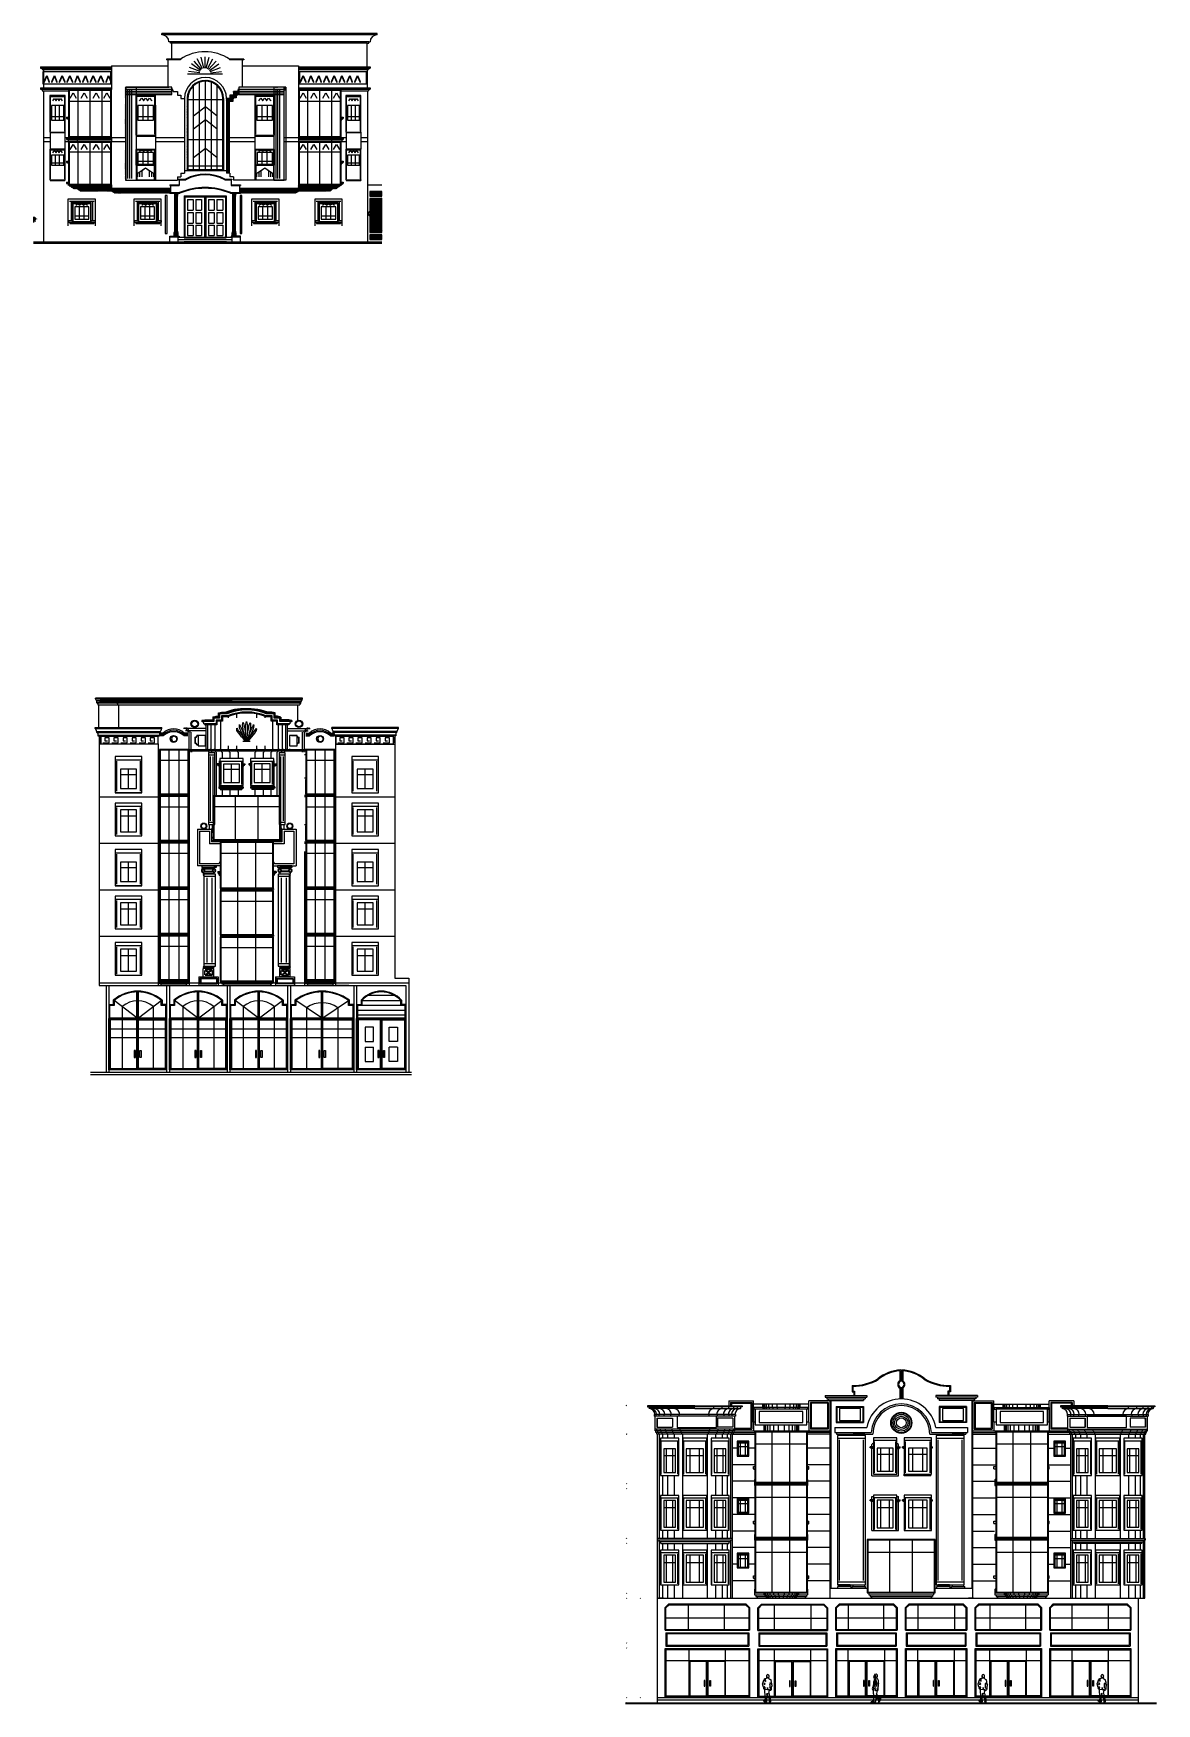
# Model space of a CAD drawing. Header units: inches. Extents: x 330 to 939, y 702 to 1608.
import ezdxf

# ---------------------------------------------------------------- set-up
doc = ezdxf.new("R2010")
doc.units = ezdxf.units.IN
doc.header["$MEASUREMENT"] = 0
for name, color, linetype, lineweight in [('01_EXISTING_RETAINED', 7, 'Continuous', 25), ('02_NEW_FACADE', 7, 'Continuous', 25), ('03_NEW_WINDOWS', 7, 'Continuous', 25), ('04_GLAZED_ENCLOSURES', 7, 'Continuous', 25)]:
    doc.layers.add(name, color=color, linetype=linetype, lineweight=lineweight)

# ---------------------------------------------------------------- blocks, each defined once
blk = doc.blocks.new('A_ENCLOSURE_01')
at = {"layer": '04_GLAZED_ENCLOSURES'}
for points in [[(11.675, -11.72), (11.675, 11.72), (-11.675, 11.72), (-11.675, -11.72)], [(11.255, -11.3), (11.255, 11.3), (-11.255, 11.3), (-11.255, -11.3)]]:
    blk.add_lwpolyline(points, close=True, dxfattribs=at)
for points in [[(-10.741, 7.5008), (-9.1065, 10.0792), (-7.472, 7.5008)], [(-6.538, -11.3), (-6.538, 11.3)], [(-4.9035, 7.5008), (-3.269, 10.0792), (-1.6345, 7.5008)], [(0, -11.3), (0, 11.3)], [(1.6345, 7.5008), (3.269, 10.0792), (4.9035, 7.5008)], [(6.538, -11.3), (6.538, 11.3)], [(7.472, 7.5008), (9.1065, 10.0792), (10.741, 7.5008)], [(-11.255, 6.0944), (11.255, 6.0944)]]:
    blk.add_lwpolyline(points, dxfattribs=at)
blk = doc.blocks.new('A_ENCLOSURE_02')
at = {"layer": '04_GLAZED_ENCLOSURES'}
for points in [[(11.675, -12.945), (11.675, 12.945), (-11.675, 12.945), (-11.675, -12.945)], [(11.255, -12.525), (11.255, 12.525), (-11.255, 12.525), (-11.255, -12.525)]]:
    blk.add_lwpolyline(points, close=True, dxfattribs=at)
for points in [[(-10.741, 8.2848), (-9.1065, 11.1327), (-7.472, 8.2848)], [(-6.538, -12.525), (-6.538, 12.525)], [(-4.9035, 8.2848), (-3.269, 11.1327), (-1.6345, 8.2848)], [(0, -12.525), (0, 12.525)], [(1.6345, 8.2848), (3.269, 11.1327), (4.9035, 8.2848)], [(6.538, -12.525), (6.538, 12.525)], [(7.472, 8.2848), (9.1065, 11.1327), (10.741, 8.2848)], [(-11.255, 6.7314), (11.255, 6.7314)]]:
    blk.add_lwpolyline(points, dxfattribs=at)
blk = doc.blocks.new('A_ENCLOSURE_03')
at = {"layer": '04_GLAZED_ENCLOSURES'}
for points in [[(11.57, -11.72), (11.57, 11.72), (-11.57, 11.72), (-11.57, -11.72)], [(11.15, -11.3), (11.15, 11.3), (-11.15, 11.3), (-11.15, -11.3)]]:
    blk.add_lwpolyline(points, close=True, dxfattribs=at)
for points in [[(-10.6444, 7.5008), (-9.0246, 10.0792), (-7.4048, 7.5008)], [(-6.4792, -11.3), (-6.4792, 11.3)], [(-4.8594, 7.5008), (-3.2396, 10.0792), (-1.6198, 7.5008)], [(0, -11.3), (0, 11.3)], [(1.6198, 7.5008), (3.2396, 10.0792), (4.8594, 7.5008)], [(6.4792, -11.3), (6.4792, 11.3)], [(7.4048, 7.5008), (9.0246, 10.0792), (10.6444, 7.5008)], [(-11.15, 6.0944), (11.15, 6.0944)]]:
    blk.add_lwpolyline(points, dxfattribs=at)
blk = doc.blocks.new('A_ENCLOSURE_04')
at = {"layer": '04_GLAZED_ENCLOSURES'}
for points in [[(11.57, -12.945), (11.57, 12.945), (-11.57, 12.945), (-11.57, -12.945)], [(11.15, -12.525), (11.15, 12.525), (-11.15, 12.525), (-11.15, -12.525)]]:
    blk.add_lwpolyline(points, close=True, dxfattribs=at)
for points in [[(-10.6444, 8.2848), (-9.0246, 11.1327), (-7.4048, 8.2848)], [(-6.4792, -12.525), (-6.4792, 12.525)], [(-4.8594, 8.2848), (-3.2396, 11.1327), (-1.6198, 8.2848)], [(0, -12.525), (0, 12.525)], [(1.6198, 8.2848), (3.2396, 11.1327), (4.8594, 8.2848)], [(6.4792, -12.525), (6.4792, 12.525)], [(7.4048, 8.2848), (9.0246, 11.1327), (10.6444, 8.2848)], [(-11.15, 6.7314), (11.15, 6.7314)]]:
    blk.add_lwpolyline(points, dxfattribs=at)
blk = doc.blocks.new('A_WINDOW_01')
at = {"layer": '03_NEW_WINDOWS'}
for points in [[(4.14, -9.92), (4.14, 9.92), (-4.14, 9.92), (-4.14, -9.92)], [(3.32, -3.42), (3.32, 4.43), (-3.32, 4.43), (-3.32, -3.42)]]:
    blk.add_lwpolyline(points, close=True, dxfattribs=at)
for points in [[(-3.77, -9.43), (-3.77, 9.43), (3.77, 9.43), (3.77, -9.43)], [(-2.57, 6.96), (-1.66, 8.35), (-0.75, 6.96)], [(-1.11, -3.42), (-1.11, 4.43)], [(-0.91, 6.96), (0, 8.35), (0.91, 6.96)], [(0.75, 6.96), (1.66, 8.35), (2.57, 6.96)], [(1.11, -3.42), (1.11, 4.43)], [(-3.32, -1.46), (3.32, -1.46)]]:
    blk.add_lwpolyline(points, dxfattribs=at)
blk = doc.blocks.new('A_WINDOW_02')
at = {"layer": '03_NEW_WINDOWS'}
for points in [[(4.14, -8.28), (4.14, 8.27), (-4.14, 8.27), (-4.14, -8.28)], [(3.32, -0.38), (3.32, 4.96), (-3.32, 4.96), (-3.32, -0.38)]]:
    blk.add_lwpolyline(points, close=True, dxfattribs=at)
for points in [[(-3.77, -7.86), (-3.77, 7.86), (3.77, 7.86), (3.77, -7.86)], [(-3.32, 0.96), (3.32, 0.96)], [(-2.57, 6.37), (-1.66, 7.53), (-0.75, 6.37)], [(-1.11, -0.38), (-1.11, 4.96)], [(-0.91, 6.37), (0, 7.53), (0.91, 6.37)], [(0.75, 6.37), (1.66, 7.53), (2.57, 6.37)], [(1.11, -0.38), (1.11, 4.96)]]:
    blk.add_lwpolyline(points, dxfattribs=at)
blk = doc.blocks.new('A_WINDOW_03')
at = {"layer": '03_NEW_WINDOWS'}
for points in [[(4.08, -9.92), (4.08, 9.92), (-4.08, 9.92), (-4.08, -9.92)], [(3.27, -3.42), (3.27, 4.43), (-3.27, 4.43), (-3.27, -3.42)]]:
    blk.add_lwpolyline(points, close=True, dxfattribs=at)
for points in [[(-3.72, -9.43), (-3.72, 9.43), (3.72, 9.43), (3.72, -9.43)], [(-2.53, 6.96), (-1.63, 8.35), (-0.74, 6.96)], [(-1.09, -3.42), (-1.09, 4.43)], [(-0.9, 6.96), (0, 8.35), (0.9, 6.96)], [(0.74, 6.96), (1.63, 8.35), (2.53, 6.96)], [(1.09, -3.42), (1.09, 4.43)], [(-3.27, -1.46), (3.27, -1.46)]]:
    blk.add_lwpolyline(points, dxfattribs=at)
blk = doc.blocks.new('A_WINDOW_04')
at = {"layer": '03_NEW_WINDOWS'}
for points in [[(4.08, -8.28), (4.08, 8.27), (-4.08, 8.27), (-4.08, -8.28)], [(3.27, -0.38), (3.27, 4.96), (-3.27, 4.96), (-3.27, -0.38)]]:
    blk.add_lwpolyline(points, close=True, dxfattribs=at)
for points in [[(-3.72, -7.86), (-3.72, 7.86), (3.72, 7.86), (3.72, -7.86)], [(-3.27, 0.96), (3.27, 0.96)], [(-2.53, 6.37), (-1.63, 7.53), (-0.74, 6.37)], [(-1.09, -0.38), (-1.09, 4.96)], [(-0.9, 6.37), (0, 7.53), (0.9, 6.37)], [(0.74, 6.37), (1.63, 7.53), (2.53, 6.37)], [(1.09, -0.38), (1.09, 4.96)]]:
    blk.add_lwpolyline(points, dxfattribs=at)
blk = doc.blocks.new('A_WINDOW_05')
at = {"layer": '03_NEW_WINDOWS'}
for points in [[(5.29, -10.8), (5.29, 10.8), (-5.29, 10.8), (-5.29, -10.8)], [(4.23, -2.65), (4.23, 5.24), (-4.23, 5.24), (-4.23, -2.65)]]:
    blk.add_lwpolyline(points, close=True, dxfattribs=at)
for points in [[(-4.81, -10.26), (-4.81, 10.26), (4.81, 10.26), (4.81, -10.26)], [(-3.28, 7.76), (-2.12, 9.27), (-0.95, 7.76)], [(-1.16, 7.76), (0, 9.27), (1.16, 7.76)], [(0.95, 7.76), (2.12, 9.27), (3.28, 7.76)], [(-1.41, -2.65), (-1.41, 5.24)], [(1.41, -2.65), (1.41, 5.24)], [(-4.23, -0.68), (4.23, -0.68)]]:
    blk.add_lwpolyline(points, dxfattribs=at)
blk = doc.blocks.new('A_WINDOW_06')
at = {"layer": '03_NEW_WINDOWS'}
for points in [[(5.24, -4.25), (5.24, 4.25), (-5.24, 4.25), (-5.24, -4.25)], [(4.19, -3.78), (4.19, 2.55), (-4.19, 2.55), (-4.19, -3.78)]]:
    blk.add_lwpolyline(points, close=True, dxfattribs=at)
for points in [[(-4.77, -4.04), (-4.77, 4.04), (4.77, 4.04), (4.77, -4.04)], [(-3.25, 3.27), (-2.1, 3.87), (-0.94, 3.27)], [(-1.4, -3.78), (-1.4, 2.55)], [(-1.15, 3.27), (0, 3.87), (1.15, 3.27)], [(0.94, 3.27), (2.1, 3.87), (3.25, 3.27)], [(1.4, -3.78), (1.4, 2.55)], [(-4.19, -2.2), (4.19, -2.2)]]:
    blk.add_lwpolyline(points, dxfattribs=at)
blk = doc.blocks.new('A_WINDOW_07')
at = {"layer": '03_NEW_WINDOWS'}
for points in [[(5.29, -10.8), (5.29, 10.8), (-5.29, 10.8), (-5.29, -10.8)], [(4.23, -2.65), (4.23, 5.24), (-4.23, 5.24), (-4.23, -2.65)]]:
    blk.add_lwpolyline(points, close=True, dxfattribs=at)
for points in [[(-4.81, -10.26), (-4.81, 10.26), (4.81, 10.26), (4.81, -10.26)], [(-3.28, 7.76), (-2.12, 9.27), (-0.95, 7.76)], [(-1.16, 7.76), (0, 9.27), (1.16, 7.76)], [(0.95, 7.76), (2.12, 9.27), (3.28, 7.76)], [(-1.41, -2.65), (-1.41, 5.24)], [(1.41, -2.65), (1.41, 5.24)], [(-4.23, -0.68), (4.23, -0.68)]]:
    blk.add_lwpolyline(points, dxfattribs=at)
blk = doc.blocks.new('A_WINDOW_08')
at = {"layer": '03_NEW_WINDOWS'}
for points in [[(5.24, -4.25), (5.24, 4.25), (-5.24, 4.25), (-5.24, -4.25)], [(4.19, -3.78), (4.19, 2.55), (-4.19, 2.55), (-4.19, -3.78)]]:
    blk.add_lwpolyline(points, close=True, dxfattribs=at)
for points in [[(-4.77, -4.04), (-4.77, 4.04), (4.77, 4.04), (4.77, -4.04)], [(-3.25, 3.27), (-2.1, 3.87), (-0.94, 3.27)], [(-1.4, -3.78), (-1.4, 2.55)], [(-1.15, 3.27), (0, 3.87), (1.15, 3.27)], [(0.94, 3.27), (2.1, 3.87), (3.25, 3.27)], [(1.4, -3.78), (1.4, 2.55)], [(-4.19, -2.2), (4.19, -2.2)]]:
    blk.add_lwpolyline(points, dxfattribs=at)
blk = doc.blocks.new('A_WINDOW_09')
at = {"layer": '03_NEW_WINDOWS'}
for points in [[(5.16, -5), (5.16, 5), (-5.16, 5), (-5.16, -5)], [(3.81, -3.6), (3.81, 3), (-3.81, 3), (-3.81, -3.6)]]:
    blk.add_lwpolyline(points, close=True, dxfattribs=at)
for points in [[(-4.69, -4.75), (-4.69, 4.75), (4.69, 4.75), (4.69, -4.75)], [(-3.2, 3.85), (-2.06, 4.55), (-0.93, 3.85)], [(-1.27, -3.6), (-1.27, 3)], [(-1.13, 3.85), (0, 4.55), (1.13, 3.85)], [(0.93, 3.85), (2.06, 4.55), (3.2, 3.85)], [(1.27, -3.6), (1.27, 3)], [(-3.81, -1.95), (3.81, -1.95)]]:
    blk.add_lwpolyline(points, dxfattribs=at)
blk = doc.blocks.new('A_WINDOW_10')
at = {"layer": '03_NEW_WINDOWS'}
for points in [[(5.16, -5), (5.16, 5), (-5.16, 5), (-5.16, -5)], [(3.81, -3.6), (3.81, 3), (-3.81, 3), (-3.81, -3.6)]]:
    blk.add_lwpolyline(points, close=True, dxfattribs=at)
for points in [[(-4.6956, -4.75), (-4.6956, 4.75), (4.6956, 4.75), (4.6956, -4.75)], [(-3.1992, 3.85), (-2.064, 4.55), (-0.9288, 3.85)], [(-1.27, -3.6), (-1.27, 3)], [(-1.1352, 3.85), (0, 4.55), (1.1352, 3.85)], [(0.9288, 3.85), (2.064, 4.55), (3.1992, 3.85)], [(1.27, -3.6), (1.27, 3)], [(-3.81, -1.95), (3.81, -1.95)]]:
    blk.add_lwpolyline(points, dxfattribs=at)
blk = doc.blocks.new('A_WINDOW_11')
at = {"layer": '03_NEW_WINDOWS'}
for points in [[(5.28, -5), (5.28, 5), (-5.28, 5), (-5.28, -5)], [(3.93, -3.6), (3.93, 3), (-3.93, 3), (-3.93, -3.6)]]:
    blk.add_lwpolyline(points, close=True, dxfattribs=at)
for points in [[(-4.8, -4.75), (-4.8, 4.75), (4.8, 4.75), (4.8, -4.75)], [(-3.27, 3.85), (-2.11, 4.55), (-0.95, 3.85)], [(-1.31, -3.6), (-1.31, 3)], [(-1.16, 3.85), (0, 4.55), (1.16, 3.85)], [(0.95, 3.85), (2.11, 4.55), (3.27, 3.85)], [(1.31, -3.6), (1.31, 3)], [(-3.93, -1.95), (3.93, -1.95)]]:
    blk.add_lwpolyline(points, dxfattribs=at)
blk = doc.blocks.new('A_WINDOW_12')
at = {"layer": '03_NEW_WINDOWS'}
for points in [[(5.28, -5), (5.28, 5), (-5.28, 5), (-5.28, -5)], [(3.93, -3.6), (3.93, 3), (-3.93, 3), (-3.93, -3.6)]]:
    blk.add_lwpolyline(points, close=True, dxfattribs=at)
for points in [[(-4.8, -4.75), (-4.8, 4.75), (4.8, 4.75), (4.8, -4.75)], [(-3.27, 3.85), (-2.11, 4.55), (-0.95, 3.85)], [(-1.31, -3.6), (-1.31, 3)], [(-1.16, 3.85), (0, 4.55), (1.16, 3.85)], [(0.95, 3.85), (2.11, 4.55), (3.27, 3.85)], [(1.31, -3.6), (1.31, 3)], [(-3.93, -1.95), (3.93, -1.95)]]:
    blk.add_lwpolyline(points, dxfattribs=at)
blk = doc.blocks.new('B_ENCLOSURE_01')
at = {"layer": '04_GLAZED_ENCLOSURES'}
for points in [[(8, -12.21), (8, 12.22), (-8, 12.22), (-8, -12.21)], [(7.6, -11.81), (7.6, 11.82), (-7.6, 11.82), (-7.6, -11.81)]]:
    blk.add_lwpolyline(points, close=True, dxfattribs=at)
for points in [[(-2.67, -11.81), (-2.67, 11.82)], [(2.67, -11.81), (2.67, 11.82)], [(-7.6, 6.35), (7.6, 6.35)]]:
    blk.add_lwpolyline(points, dxfattribs=at)
blk = doc.blocks.new('B_ENCLOSURE_02')
at = {"layer": '04_GLAZED_ENCLOSURES'}
for points in [[(8, -12.21), (8, 12.22), (-8, 12.22), (-8, -12.21)], [(7.6, -11.81), (7.6, 11.82), (-7.6, 11.82), (-7.6, -11.81)]]:
    blk.add_lwpolyline(points, close=True, dxfattribs=at)
for points in [[(-2.67, -11.81), (-2.67, 11.82)], [(2.67, -11.81), (2.67, 11.82)], [(-7.6, 6.35), (7.6, 6.35)]]:
    blk.add_lwpolyline(points, dxfattribs=at)
blk = doc.blocks.new('B_ENCLOSURE_03')
at = {"layer": '04_GLAZED_ENCLOSURES'}
for points in [[(8, -12.22), (8, 12.21), (-8, 12.21), (-8, -12.22)], [(7.6, -11.82), (7.6, 11.81), (-7.6, 11.81), (-7.6, -11.82)]]:
    blk.add_lwpolyline(points, close=True, dxfattribs=at)
for points in [[(-2.67, -11.82), (-2.67, 11.81)], [(2.67, -11.82), (2.67, 11.81)], [(-7.6, 6.35), (7.6, 6.35)]]:
    blk.add_lwpolyline(points, dxfattribs=at)
blk = doc.blocks.new('B_ENCLOSURE_04')
at = {"layer": '04_GLAZED_ENCLOSURES'}
for points in [[(8, -12.22), (8, 12.21), (-8, 12.21), (-8, -12.22)], [(7.6, -11.82), (7.6, 11.81), (-7.6, 11.81), (-7.6, -11.82)]]:
    blk.add_lwpolyline(points, close=True, dxfattribs=at)
for points in [[(-2.67, -11.82), (-2.67, 11.81)], [(2.67, -11.82), (2.67, 11.81)], [(-7.6, 6.35), (7.6, 6.35)]]:
    blk.add_lwpolyline(points, dxfattribs=at)
blk = doc.blocks.new('B_ENCLOSURE_05')
at = {"layer": '04_GLAZED_ENCLOSURES'}
for points in [[(8, -12.21), (8, 12.22), (-8, 12.22), (-8, -12.21)], [(7.6, -11.81), (7.6, 11.82), (-7.6, 11.82), (-7.6, -11.81)]]:
    blk.add_lwpolyline(points, close=True, dxfattribs=at)
for points in [[(-2.67, -11.81), (-2.67, 11.82)], [(2.67, -11.81), (2.67, 11.82)], [(-7.6, 6.35), (7.6, 6.35)]]:
    blk.add_lwpolyline(points, dxfattribs=at)
blk = doc.blocks.new('B_ENCLOSURE_06')
at = {"layer": '04_GLAZED_ENCLOSURES'}
for points in [[(7.95, -12.215), (7.95, 12.215), (-7.95, 12.215), (-7.95, -12.215)], [(7.55, -11.815), (7.55, 11.815), (-7.55, 11.815), (-7.55, -11.815)]]:
    blk.add_lwpolyline(points, close=True, dxfattribs=at)
for points in [[(-2.65, -11.815), (-2.65, 11.815)], [(2.65, -11.815), (2.65, 11.815)], [(-7.55, 6.3518), (7.55, 6.3518)]]:
    blk.add_lwpolyline(points, dxfattribs=at)
blk = doc.blocks.new('B_ENCLOSURE_07')
at = {"layer": '04_GLAZED_ENCLOSURES'}
for points in [[(7.95, -12.215), (7.95, 12.215), (-7.95, 12.215), (-7.95, -12.215)], [(7.55, -11.815), (7.55, 11.815), (-7.55, 11.815), (-7.55, -11.815)]]:
    blk.add_lwpolyline(points, close=True, dxfattribs=at)
for points in [[(-2.65, -11.815), (-2.65, 11.815)], [(2.65, -11.815), (2.65, 11.815)], [(-7.55, 6.3518), (7.55, 6.3518)]]:
    blk.add_lwpolyline(points, dxfattribs=at)
blk = doc.blocks.new('B_ENCLOSURE_08')
at = {"layer": '04_GLAZED_ENCLOSURES'}
for points in [[(7.95, -12.215), (7.95, 12.215), (-7.95, 12.215), (-7.95, -12.215)], [(7.55, -11.815), (7.55, 11.815), (-7.55, 11.815), (-7.55, -11.815)]]:
    blk.add_lwpolyline(points, close=True, dxfattribs=at)
for points in [[(-2.65, -11.815), (-2.65, 11.815)], [(2.65, -11.815), (2.65, 11.815)], [(-7.55, 6.3518), (7.55, 6.3518)]]:
    blk.add_lwpolyline(points, dxfattribs=at)
blk = doc.blocks.new('B_ENCLOSURE_09')
at = {"layer": '04_GLAZED_ENCLOSURES'}
for points in [[(7.95, -12.215), (7.95, 12.215), (-7.95, 12.215), (-7.95, -12.215)], [(7.55, -11.815), (7.55, 11.815), (-7.55, 11.815), (-7.55, -11.815)]]:
    blk.add_lwpolyline(points, close=True, dxfattribs=at)
for points in [[(-2.65, -11.815), (-2.65, 11.815)], [(2.65, -11.815), (2.65, 11.815)], [(-7.55, 6.3518), (7.55, 6.3518)]]:
    blk.add_lwpolyline(points, dxfattribs=at)
blk = doc.blocks.new('B_ENCLOSURE_10')
at = {"layer": '04_GLAZED_ENCLOSURES'}
for points in [[(7.95, -12.215), (7.95, 12.215), (-7.95, 12.215), (-7.95, -12.215)], [(7.55, -11.815), (7.55, 11.815), (-7.55, 11.815), (-7.55, -11.815)]]:
    blk.add_lwpolyline(points, close=True, dxfattribs=at)
for points in [[(-2.65, -11.815), (-2.65, 11.815)], [(2.65, -11.815), (2.65, 11.815)], [(-7.55, 6.3518), (7.55, 6.3518)]]:
    blk.add_lwpolyline(points, dxfattribs=at)
blk = doc.blocks.new('B_ENCLOSURE_11')
at = {"layer": '04_GLAZED_ENCLOSURES'}
for points in [[(14.5, -12.17), (14.5, 12.17), (-14.5, 12.17), (-14.5, -12.17)], [(14.1, -11.77), (14.1, 11.77), (-14.1, 11.77), (-14.1, -11.77)]]:
    blk.add_lwpolyline(points, close=True, dxfattribs=at)
for points in [[(-4.83, -11.77), (-4.83, 11.77)], [(4.83, -11.77), (4.83, 11.77)], [(-14.1, 6.33), (14.1, 6.33)]]:
    blk.add_lwpolyline(points, dxfattribs=at)
blk = doc.blocks.new('B_ENCLOSURE_12')
at = {"layer": '04_GLAZED_ENCLOSURES'}
for points in [[(14.5, -12.15), (14.5, 12.15), (-14.5, 12.15), (-14.5, -12.15)], [(14.1, -11.75), (14.1, 11.75), (-14.1, 11.75), (-14.1, -11.75)]]:
    blk.add_lwpolyline(points, close=True, dxfattribs=at)
for points in [[(-4.83, -11.75), (-4.83, 11.75)], [(4.83, -11.75), (4.83, 11.75)], [(-14.1, 6.32), (14.1, 6.32)]]:
    blk.add_lwpolyline(points, dxfattribs=at)
blk = doc.blocks.new('B_ENCLOSURE_13')
at = {"layer": '04_GLAZED_ENCLOSURES'}
for points in [[(14.5, -12.67), (14.5, 12.67), (-14.5, 12.67), (-14.5, -12.67)], [(14.1, -12.27), (14.1, 12.27), (-14.1, 12.27), (-14.1, -12.27)]]:
    blk.add_lwpolyline(points, close=True, dxfattribs=at)
for points in [[(-4.83, -12.27), (-4.83, 12.27)], [(4.83, -12.27), (4.83, 12.27)], [(-14.1, 6.59), (14.1, 6.59)]]:
    blk.add_lwpolyline(points, dxfattribs=at)
blk = doc.blocks.new('B_ENCLOSURE_14')
at = {"layer": '04_GLAZED_ENCLOSURES'}
for points in [[(18.35, -12.07), (18.35, 12.08), (-18.35, 12.08), (-18.35, -12.07)], [(17.95, -11.67), (17.95, 11.67), (-17.95, 11.67), (-17.95, -11.67)]]:
    blk.add_lwpolyline(points, close=True, dxfattribs=at)
for points in [[(-6.12, -11.67), (-6.12, 11.67)], [(6.12, -11.67), (6.12, 11.67)], [(-17.95, 6.28), (17.95, 6.28)]]:
    blk.add_lwpolyline(points, dxfattribs=at)
blk = doc.blocks.new('B_WINDOW_01')
at = {"layer": '03_NEW_WINDOWS'}
for points in [[(7.21, -8.85), (7.21, 8.85), (-7.21, 8.85), (-7.21, -8.85)], [(7.21, 7.26), (7.21, 8.85), (-7.21, 8.85), (-7.21, 7.26)], [(4.3, -6.59), (4.3, 5.31), (-4.33, 5.31), (-4.33, -6.59)]]:
    blk.add_lwpolyline(points, close=True, dxfattribs=at)
for points in [[(-6.42, -8.14), (-6.42, 6.55)], [(-4.33, 1.98), (4.3, 1.98)], [(-0.02, -6.59), (-0.02, 5.31)], [(6.42, -8.14), (6.42, 6.55)]]:
    blk.add_lwpolyline(points, dxfattribs=at)
blk = doc.blocks.new('B_WINDOW_02')
at = {"layer": '03_NEW_WINDOWS'}
for points in [[(7.21, -8.85), (7.21, 8.85), (-7.21, 8.85), (-7.21, -8.85)], [(7.21, 7.26), (7.21, 8.85), (-7.21, 8.85), (-7.21, 7.26)], [(4.3, -6.59), (4.3, 5.31), (-4.33, 5.31), (-4.33, -6.59)]]:
    blk.add_lwpolyline(points, close=True, dxfattribs=at)
for points in [[(-6.42, -8.14), (-6.42, 6.55)], [(-4.33, 1.98), (4.3, 1.98)], [(-0.02, -6.59), (-0.02, 5.31)], [(6.42, -8.14), (6.42, 6.55)]]:
    blk.add_lwpolyline(points, dxfattribs=at)
blk = doc.blocks.new('B_WINDOW_03')
at = {"layer": '03_NEW_WINDOWS'}
for points in [[(7.2135, -9.79725), (7.2135, 9.79725), (-7.2135, 9.79725), (-7.2135, -9.79725)], [(7.2135, 8.033745), (7.2135, 9.79725), (-7.2135, 9.79725), (-7.2135, 8.033745)], [(4.3035, -7.53725), (4.3035, 3.04725), (-4.3335, 3.04725), (-4.3335, -7.53725)]]:
    blk.add_lwpolyline(points, close=True, dxfattribs=at)
for points in [[(-6.420015, -9.01347), (-6.420015, 7.249965)], [(-4.3335, 0.08359), (4.3035, 0.08359)], [(-0.015, -7.53725), (-0.015, 3.04725)], [(6.420015, -9.01347), (6.420015, 7.249965)]]:
    blk.add_lwpolyline(points, dxfattribs=at)
blk = doc.blocks.new('B_WINDOW_04')
at = {"layer": '03_NEW_WINDOWS'}
for points in [[(7.21, -8.85), (7.21, 8.85), (-7.21, 8.85), (-7.21, -8.85)], [(7.21, 7.26), (7.21, 8.85), (-7.21, 8.85), (-7.21, 7.26)], [(4.3, -6.59), (4.3, 5.31), (-4.33, 5.31), (-4.33, -6.59)]]:
    blk.add_lwpolyline(points, close=True, dxfattribs=at)
for points in [[(-6.42, -8.14), (-6.42, 6.55)], [(-4.33, 1.98), (4.3, 1.98)], [(-0.02, -6.59), (-0.02, 5.31)], [(6.42, -8.14), (6.42, 6.55)]]:
    blk.add_lwpolyline(points, dxfattribs=at)
blk = doc.blocks.new('B_WINDOW_05')
at = {"layer": '03_NEW_WINDOWS'}
for points in [[(7.2135, -9.79725), (7.2135, 9.79725), (-7.2135, 9.79725), (-7.2135, -9.79725)], [(7.2135, 8.033745), (7.2135, 9.79725), (-7.2135, 9.79725), (-7.2135, 8.033745)], [(4.3035, -7.53725), (4.3035, 3.04725), (-4.3335, 3.04725), (-4.3335, -7.53725)]]:
    blk.add_lwpolyline(points, close=True, dxfattribs=at)
for points in [[(-6.420015, -9.01347), (-6.420015, 7.249965)], [(-4.3335, 0.08359), (4.3035, 0.08359)], [(-0.015, -7.53725), (-0.015, 3.04725)], [(6.420015, -9.01347), (6.420015, 7.249965)]]:
    blk.add_lwpolyline(points, dxfattribs=at)
blk = doc.blocks.new('B_WINDOW_06')
at = {"layer": '03_NEW_WINDOWS'}
for points in [[(7.21, -8.85), (7.21, 8.85), (-7.21, 8.85), (-7.21, -8.85)], [(7.21, 7.26), (7.21, 8.85), (-7.21, 8.85), (-7.21, 7.26)], [(4.3, -6.59), (4.3, 5.31), (-4.33, 5.31), (-4.33, -6.59)]]:
    blk.add_lwpolyline(points, close=True, dxfattribs=at)
for points in [[(-6.42, -8.14), (-6.42, 6.55)], [(-4.33, 1.98), (4.3, 1.98)], [(-0.01, -6.59), (-0.01, 5.31)], [(6.42, -8.14), (6.42, 6.55)]]:
    blk.add_lwpolyline(points, dxfattribs=at)
blk = doc.blocks.new('B_WINDOW_07')
at = {"layer": '03_NEW_WINDOWS'}
for points in [[(7.21, -8.85), (7.21, 8.85), (-7.21, 8.85), (-7.21, -8.85)], [(7.21, 7.26), (7.21, 8.85), (-7.21, 8.85), (-7.21, 7.26)], [(4.3, -6.59), (4.3, 5.31), (-4.33, 5.31), (-4.33, -6.59)]]:
    blk.add_lwpolyline(points, close=True, dxfattribs=at)
for points in [[(-6.42, -8.14), (-6.42, 6.55)], [(-4.33, 1.98), (4.3, 1.98)], [(-0.01, -6.59), (-0.01, 5.31)], [(6.42, -8.14), (6.42, 6.55)]]:
    blk.add_lwpolyline(points, dxfattribs=at)
blk = doc.blocks.new('B_WINDOW_08')
at = {"layer": '03_NEW_WINDOWS'}
for points in [[(7.21, -9.8), (7.21, 9.8), (-7.21, 9.8), (-7.21, -9.8)], [(7.21, 8.03), (7.21, 9.8), (-7.21, 9.8), (-7.21, 8.03)], [(4.3, -7.54), (4.3, 3.05), (-4.33, 3.05), (-4.33, -7.54)]]:
    blk.add_lwpolyline(points, close=True, dxfattribs=at)
for points in [[(-6.42, -9.01), (-6.42, 7.25)], [(-4.33, 0.08), (4.3, 0.08)], [(-0.01, -7.54), (-0.01, 3.05)], [(6.42, -9.01), (6.42, 7.25)]]:
    blk.add_lwpolyline(points, dxfattribs=at)
blk = doc.blocks.new('B_WINDOW_09')
at = {"layer": '03_NEW_WINDOWS'}
for points in [[(7.21, -8.85), (7.21, 8.85), (-7.21, 8.85), (-7.21, -8.85)], [(7.21, 7.26), (7.21, 8.85), (-7.21, 8.85), (-7.21, 7.26)], [(4.3, -6.59), (4.3, 5.31), (-4.33, 5.31), (-4.33, -6.59)]]:
    blk.add_lwpolyline(points, close=True, dxfattribs=at)
for points in [[(-6.42, -8.14), (-6.42, 6.55)], [(-4.33, 1.98), (4.3, 1.98)], [(-0.01, -6.59), (-0.01, 5.31)], [(6.42, -8.14), (6.42, 6.55)]]:
    blk.add_lwpolyline(points, dxfattribs=at)
blk = doc.blocks.new('B_WINDOW_10')
at = {"layer": '03_NEW_WINDOWS'}
for points in [[(7.21, -9.8), (7.21, 9.8), (-7.21, 9.8), (-7.21, -9.8)], [(7.21, 8.03), (7.21, 9.8), (-7.21, 9.8), (-7.21, 8.03)], [(4.3, -7.54), (4.3, 3.05), (-4.33, 3.05), (-4.33, -7.54)]]:
    blk.add_lwpolyline(points, close=True, dxfattribs=at)
for points in [[(-6.42, -9.01), (-6.42, 7.25)], [(-4.33, 0.08), (4.3, 0.08)], [(-0.01, -7.54), (-0.01, 3.05)], [(6.42, -9.01), (6.42, 7.25)]]:
    blk.add_lwpolyline(points, dxfattribs=at)
blk = doc.blocks.new('B_WINDOW_11')
at = {"layer": '03_NEW_WINDOWS'}
for points in [[(6.31, -7.33), (6.31, 7.33), (-6.31, 7.33), (-6.31, -7.33)], [(6.31, 6.01), (6.31, 7.33), (-6.31, 7.33), (-6.31, 6.01)], [(4.39, -5.62), (4.39, 4.39), (-4.39, 4.39), (-4.39, -5.62)]]:
    blk.add_lwpolyline(points, close=True, dxfattribs=at)
for points in [[(-5.62, -6.74), (-5.62, 5.42)], [(-4.39, 1.59), (4.39, 1.59)], [(0, -5.62), (0, 4.39)], [(5.62, -6.74), (5.62, 5.42)]]:
    blk.add_lwpolyline(points, dxfattribs=at)
blk = doc.blocks.new('B_WINDOW_12')
at = {"layer": '03_NEW_WINDOWS'}
for points in [[(6.3091, -7.325), (6.3091, 7.325), (-6.3091, 7.325), (-6.3091, -7.325)], [(6.3091, 6.0065), (6.3091, 7.325), (-6.3091, 7.325), (-6.3091, 6.0065)], [(4.3891, -5.625), (4.3891, 4.395), (-4.3891, 4.395), (-4.3891, -5.625)]]:
    blk.add_lwpolyline(points, close=True, dxfattribs=at)
for points in [[(-5.615099, -6.739), (-5.615099, 5.4205)], [(-4.3891, 1.5894), (4.3891, 1.5894)], [(0, -5.625), (0, 4.395)], [(5.615099, -6.739), (5.615099, 5.4205)]]:
    blk.add_lwpolyline(points, dxfattribs=at)
blk = doc.blocks.new('C_ENCLOSURE_01')
at = {"layer": '04_GLAZED_ENCLOSURES'}
for points in [[(14.3, -14.5), (14.3, 14.5), (-14.3, 14.5), (-14.3, -14.5)], [(13.9, -14.1), (13.9, 14.1), (-13.9, 14.1), (-13.9, -14.1)]]:
    blk.add_lwpolyline(points, close=True, dxfattribs=at)
for points in [[(-4.77, -14.1), (-4.77, 14.1)], [(4.77, -14.1), (4.77, 14.1)], [(-13.9, 7.54), (13.9, 7.54)]]:
    blk.add_lwpolyline(points, dxfattribs=at)
blk = doc.blocks.new('C_ENCLOSURE_02')
at = {"layer": '04_GLAZED_ENCLOSURES'}
for points in [[(14.3, -14.55), (14.3, 14.55), (-14.3, 14.55), (-14.3, -14.55)], [(13.9, -14.15), (13.9, 14.15), (-13.9, 14.15), (-13.9, -14.15)]]:
    blk.add_lwpolyline(points, close=True, dxfattribs=at)
for points in [[(-4.77, -14.15), (-4.77, 14.15)], [(4.77, -14.15), (4.77, 14.15)], [(-13.9, 7.57), (13.9, 7.57)]]:
    blk.add_lwpolyline(points, dxfattribs=at)
blk = doc.blocks.new('C_ENCLOSURE_03')
at = {"layer": '04_GLAZED_ENCLOSURES'}
for points in [[(14.3, -13.9), (14.3, 13.9), (-14.3, 13.9), (-14.3, -13.9)], [(13.9, -13.5), (13.9, 13.5), (-13.9, 13.5), (-13.9, -13.5)]]:
    blk.add_lwpolyline(points, close=True, dxfattribs=at)
for points in [[(-4.77, -13.5), (-4.77, 13.5)], [(4.77, -13.5), (4.77, 13.5)], [(-13.9, 7.23), (13.9, 7.23)]]:
    blk.add_lwpolyline(points, dxfattribs=at)
blk = doc.blocks.new('C_ENCLOSURE_04')
at = {"layer": '04_GLAZED_ENCLOSURES'}
for points in [[(14.3, -14.5), (14.3, 14.5), (-14.3, 14.5), (-14.3, -14.5)], [(13.9, -14.1), (13.9, 14.1), (-13.9, 14.1), (-13.9, -14.1)]]:
    blk.add_lwpolyline(points, close=True, dxfattribs=at)
for points in [[(-4.77, -14.1), (-4.77, 14.1)], [(4.77, -14.1), (4.77, 14.1)], [(-13.9, 7.54), (13.9, 7.54)]]:
    blk.add_lwpolyline(points, dxfattribs=at)
blk = doc.blocks.new('C_ENCLOSURE_05')
at = {"layer": '04_GLAZED_ENCLOSURES'}
for points in [[(14.3, -14.55), (14.3, 14.55), (-14.3, 14.55), (-14.3, -14.55)], [(13.9, -14.15), (13.9, 14.15), (-13.9, 14.15), (-13.9, -14.15)]]:
    blk.add_lwpolyline(points, close=True, dxfattribs=at)
for points in [[(-4.77, -14.15), (-4.77, 14.15)], [(4.77, -14.15), (4.77, 14.15)], [(-13.9, 7.57), (13.9, 7.57)]]:
    blk.add_lwpolyline(points, dxfattribs=at)
blk = doc.blocks.new('C_ENCLOSURE_06')
at = {"layer": '04_GLAZED_ENCLOSURES'}
for points in [[(14.3, -13.9), (14.3, 13.9), (-14.3, 13.9), (-14.3, -13.9)], [(13.9, -13.5), (13.9, 13.5), (-13.9, 13.5), (-13.9, -13.5)]]:
    blk.add_lwpolyline(points, close=True, dxfattribs=at)
for points in [[(-4.77, -13.5), (-4.77, 13.5)], [(4.77, -13.5), (4.77, 13.5)], [(-13.9, 7.23), (13.9, 7.23)]]:
    blk.add_lwpolyline(points, dxfattribs=at)
blk = doc.blocks.new('C_ENCLOSURE_07')
at = {"layer": '04_GLAZED_ENCLOSURES'}
for points in [[(18.45, -14.5), (18.45, 14.5), (-18.45, 14.5), (-18.45, -14.5)], [(18.05, -14.1), (18.05, 14.1), (-18.05, 14.1), (-18.05, -14.1)]]:
    blk.add_lwpolyline(points, close=True, dxfattribs=at)
for points in [[(-6.15, -14.1), (-6.15, 14.1)], [(6.15, -14.1), (6.15, 14.1)], [(-18.05, 7.54), (18.05, 7.54)]]:
    blk.add_lwpolyline(points, dxfattribs=at)
blk = doc.blocks.new('C_WINDOW_01')
at = {"layer": '03_NEW_WINDOWS'}
for points in [[(4.94, -9.42), (4.94, 9.42), (-4.94, 9.42), (-4.94, -9.42)], [(4.94, 8.19), (4.94, 9.42), (-4.94, 9.42), (-4.94, 8.19)], [(3.16, -7.82), (3.16, 6.78), (-3.16, 6.78), (-3.16, -7.82)]]:
    blk.add_lwpolyline(points, close=True, dxfattribs=at)
for points in [[(-4.5, -8.76), (-4.5, 7.53)], [(-3.16, 2.84), (3.16, 2.84)], [(-1.71, -7.82), (-1.71, 6.78)], [(1.71, -7.82), (1.71, 6.78)], [(4.5, -8.76), (4.5, 7.53)]]:
    blk.add_lwpolyline(points, dxfattribs=at)
blk = doc.blocks.new('C_WINDOW_02')
at = {"layer": '03_NEW_WINDOWS'}
for points in [[(4.94, -9.42), (4.94, 9.42), (-4.94, 9.42), (-4.94, -9.42)], [(4.94, 8.19), (4.94, 9.42), (-4.94, 9.42), (-4.94, 8.19)], [(3.16, -7.82), (3.16, 6.78), (-3.16, 6.78), (-3.16, -7.82)]]:
    blk.add_lwpolyline(points, close=True, dxfattribs=at)
for points in [[(-4.5, -8.76), (-4.5, 7.53)], [(-3.16, 2.84), (3.16, 2.84)], [(-1.71, -7.82), (-1.71, 6.78)], [(1.71, -7.82), (1.71, 6.78)], [(4.5, -8.76), (4.5, 7.53)]]:
    blk.add_lwpolyline(points, dxfattribs=at)
blk = doc.blocks.new('C_WINDOW_03')
at = {"layer": '03_NEW_WINDOWS'}
for points in [[(4.94, -10.09), (4.94, 10.09), (-4.94, 10.09), (-4.94, -10.09)], [(4.94, 8.78), (4.94, 10.09), (-4.94, 10.09), (-4.94, 8.78)], [(3.16, -8.49), (3.16, 4.29), (-3.16, 4.29), (-3.16, -8.49)]]:
    blk.add_lwpolyline(points, close=True, dxfattribs=at)
for points in [[(-4.5, -9.38), (-4.5, 8.07)], [(-3.16, 0.84), (3.16, 0.84)], [(-1.71, -8.49), (-1.71, 4.29)], [(1.71, -8.49), (1.71, 4.29)], [(4.5, -9.38), (4.5, 8.07)]]:
    blk.add_lwpolyline(points, dxfattribs=at)
blk = doc.blocks.new('C_WINDOW_04')
at = {"layer": '03_NEW_WINDOWS'}
for points in [[(6.53, -9.42), (6.53, 9.42), (-6.53, 9.42), (-6.53, -9.42)], [(6.53, 8.19), (6.53, 9.42), (-6.53, 9.42), (-6.53, 8.19)], [(4.7, -7.82), (4.7, 6.78), (-4.7, 6.78), (-4.7, -7.82)]]:
    blk.add_lwpolyline(points, close=True, dxfattribs=at)
for points in [[(-5.94, -8.76), (-5.94, 7.53)], [(-4.7, 2.84), (4.7, 2.84)], [(-2.54, -7.82), (-2.54, 6.78)], [(2.54, -7.82), (2.54, 6.78)], [(5.94, -8.76), (5.94, 7.53)]]:
    blk.add_lwpolyline(points, dxfattribs=at)
blk = doc.blocks.new('C_WINDOW_05')
at = {"layer": '03_NEW_WINDOWS'}
for points in [[(6.53, -9.42), (6.53, 9.42), (-6.53, 9.42), (-6.53, -9.42)], [(6.53, 8.19), (6.53, 9.42), (-6.53, 9.42), (-6.53, 8.19)], [(4.7, -7.82), (4.7, 6.78), (-4.7, 6.78), (-4.7, -7.82)]]:
    blk.add_lwpolyline(points, close=True, dxfattribs=at)
for points in [[(-5.94, -8.76), (-5.94, 7.53)], [(-4.7, 2.84), (4.7, 2.84)], [(-2.54, -7.82), (-2.54, 6.78)], [(2.54, -7.82), (2.54, 6.78)], [(5.94, -8.76), (5.94, 7.53)]]:
    blk.add_lwpolyline(points, dxfattribs=at)
blk = doc.blocks.new('C_WINDOW_06')
at = {"layer": '03_NEW_WINDOWS'}
for points in [[(6.53, -10.09), (6.53, 10.09), (-6.53, 10.09), (-6.53, -10.09)], [(6.53, 8.78), (6.53, 10.09), (-6.53, 10.09), (-6.53, 8.78)], [(4.7, -8.49), (4.7, 4.29), (-4.7, 4.29), (-4.7, -8.49)]]:
    blk.add_lwpolyline(points, close=True, dxfattribs=at)
for points in [[(-5.94, -9.38), (-5.94, 8.07)], [(-4.7, 0.84), (4.7, 0.84)], [(-2.54, -8.49), (-2.54, 4.29)], [(2.54, -8.49), (2.54, 4.29)], [(5.94, -9.38), (5.94, 8.07)]]:
    blk.add_lwpolyline(points, dxfattribs=at)
blk = doc.blocks.new('C_WINDOW_07')
at = {"layer": '03_NEW_WINDOWS'}
for points in [[(4.94, -9.42), (4.94, 9.42), (-4.94, 9.42), (-4.94, -9.42)], [(4.94, 8.19), (4.94, 9.42), (-4.94, 9.42), (-4.94, 8.19)], [(3.16, -7.82), (3.16, 6.78), (-3.16, 6.78), (-3.16, -7.82)]]:
    blk.add_lwpolyline(points, close=True, dxfattribs=at)
for points in [[(-4.5, -8.76), (-4.5, 7.53)], [(-3.16, 2.84), (3.16, 2.84)], [(-1.71, -7.82), (-1.71, 6.78)], [(1.71, -7.82), (1.71, 6.78)], [(4.5, -8.76), (4.5, 7.53)]]:
    blk.add_lwpolyline(points, dxfattribs=at)
blk = doc.blocks.new('C_WINDOW_08')
at = {"layer": '03_NEW_WINDOWS'}
for points in [[(4.94, -9.42), (4.94, 9.42), (-4.94, 9.42), (-4.94, -9.42)], [(4.94, 8.19), (4.94, 9.42), (-4.94, 9.42), (-4.94, 8.19)], [(3.16, -7.82), (3.16, 6.78), (-3.16, 6.78), (-3.16, -7.82)]]:
    blk.add_lwpolyline(points, close=True, dxfattribs=at)
for points in [[(-4.5, -8.76), (-4.5, 7.53)], [(-3.16, 2.84), (3.16, 2.84)], [(-1.71, -7.82), (-1.71, 6.78)], [(1.71, -7.82), (1.71, 6.78)], [(4.5, -8.76), (4.5, 7.53)]]:
    blk.add_lwpolyline(points, dxfattribs=at)
blk = doc.blocks.new('C_WINDOW_09')
at = {"layer": '03_NEW_WINDOWS'}
for points in [[(4.94, -10.09), (4.94, 10.09), (-4.94, 10.09), (-4.94, -10.09)], [(4.94, 8.78), (4.94, 10.09), (-4.94, 10.09), (-4.94, 8.78)], [(3.16, -8.49), (3.16, 4.29), (-3.16, 4.29), (-3.16, -8.49)]]:
    blk.add_lwpolyline(points, close=True, dxfattribs=at)
for points in [[(-4.5, -9.38), (-4.5, 8.07)], [(-3.16, 0.84), (3.16, 0.84)], [(-1.71, -8.49), (-1.71, 4.29)], [(1.71, -8.49), (1.71, 4.29)], [(4.5, -9.38), (4.5, 8.07)]]:
    blk.add_lwpolyline(points, dxfattribs=at)
blk = doc.blocks.new('C_WINDOW_10')
at = {"layer": '03_NEW_WINDOWS'}
for points in [[(4.94, -9.42), (4.94, 9.42), (-4.94, 9.42), (-4.94, -9.42)], [(4.94, 8.19), (4.94, 9.42), (-4.94, 9.42), (-4.94, 8.19)], [(3.16, -7.82), (3.16, 6.78), (-3.16, 6.78), (-3.16, -7.82)]]:
    blk.add_lwpolyline(points, close=True, dxfattribs=at)
for points in [[(-4.5, -8.76), (-4.5, 7.53)], [(-3.16, 2.84), (3.16, 2.84)], [(-1.71, -7.82), (-1.71, 6.78)], [(1.71, -7.82), (1.71, 6.78)], [(4.5, -8.76), (4.5, 7.53)]]:
    blk.add_lwpolyline(points, dxfattribs=at)
blk = doc.blocks.new('C_WINDOW_11')
at = {"layer": '03_NEW_WINDOWS'}
for points in [[(4.94, -9.42), (4.94, 9.42), (-4.94, 9.42), (-4.94, -9.42)], [(4.94, 8.19), (4.94, 9.42), (-4.94, 9.42), (-4.94, 8.19)], [(3.16, -7.82), (3.16, 6.78), (-3.16, 6.78), (-3.16, -7.82)]]:
    blk.add_lwpolyline(points, close=True, dxfattribs=at)
for points in [[(-4.5, -8.76), (-4.5, 7.53)], [(-3.16, 2.84), (3.16, 2.84)], [(-1.71, -7.82), (-1.71, 6.78)], [(1.71, -7.82), (1.71, 6.78)], [(4.5, -8.76), (4.5, 7.53)]]:
    blk.add_lwpolyline(points, dxfattribs=at)
blk = doc.blocks.new('C_WINDOW_12')
at = {"layer": '03_NEW_WINDOWS'}
for points in [[(4.94, -10.09), (4.94, 10.09), (-4.94, 10.09), (-4.94, -10.09)], [(4.94, 8.78), (4.94, 10.09), (-4.94, 10.09), (-4.94, 8.78)], [(3.16, -8.49), (3.16, 4.29), (-3.16, 4.29), (-3.16, -8.49)]]:
    blk.add_lwpolyline(points, close=True, dxfattribs=at)
for points in [[(-4.5, -9.38), (-4.5, 8.07)], [(-3.16, 0.84), (3.16, 0.84)], [(-1.71, -8.49), (-1.71, 4.29)], [(1.71, -8.49), (1.71, 4.29)], [(4.5, -9.38), (4.5, 8.07)]]:
    blk.add_lwpolyline(points, dxfattribs=at)
blk = doc.blocks.new('C_WINDOW_13')
at = {"layer": '03_NEW_WINDOWS'}
for points in [[(6.53, -9.42), (6.53, 9.42), (-6.53, 9.42), (-6.53, -9.42)], [(6.53, 8.19), (6.53, 9.42), (-6.53, 9.42), (-6.53, 8.19)], [(4.7, -7.82), (4.7, 6.78), (-4.7, 6.78), (-4.7, -7.82)]]:
    blk.add_lwpolyline(points, close=True, dxfattribs=at)
for points in [[(-5.94, -8.76), (-5.94, 7.53)], [(-4.7, 2.84), (4.7, 2.84)], [(-2.54, -7.82), (-2.54, 6.78)], [(2.54, -7.82), (2.54, 6.78)], [(5.94, -8.76), (5.94, 7.53)]]:
    blk.add_lwpolyline(points, dxfattribs=at)
blk = doc.blocks.new('C_WINDOW_14')
at = {"layer": '03_NEW_WINDOWS'}
for points in [[(6.53, -9.42), (6.53, 9.42), (-6.53, 9.42), (-6.53, -9.42)], [(6.53, 8.19), (6.53, 9.42), (-6.53, 9.42), (-6.53, 8.19)], [(4.7, -7.82), (4.7, 6.78), (-4.7, 6.78), (-4.7, -7.82)]]:
    blk.add_lwpolyline(points, close=True, dxfattribs=at)
for points in [[(-5.94, -8.76), (-5.94, 7.53)], [(-4.7, 2.84), (4.7, 2.84)], [(-2.54, -7.82), (-2.54, 6.78)], [(2.54, -7.82), (2.54, 6.78)], [(5.94, -8.76), (5.94, 7.53)]]:
    blk.add_lwpolyline(points, dxfattribs=at)
blk = doc.blocks.new('C_WINDOW_15')
at = {"layer": '03_NEW_WINDOWS'}
for points in [[(6.53, -10.09), (6.53, 10.09), (-6.53, 10.09), (-6.53, -10.09)], [(6.53, 8.78), (6.53, 10.09), (-6.53, 10.09), (-6.53, 8.78)], [(4.7, -8.49), (4.7, 4.29), (-4.7, 4.29), (-4.7, -8.49)]]:
    blk.add_lwpolyline(points, close=True, dxfattribs=at)
for points in [[(-5.94, -9.38), (-5.94, 8.07)], [(-4.7, 0.84), (4.7, 0.84)], [(-2.54, -8.49), (-2.54, 4.29)], [(2.54, -8.49), (2.54, 4.29)], [(5.94, -9.38), (5.94, 8.07)]]:
    blk.add_lwpolyline(points, dxfattribs=at)
blk = doc.blocks.new('C_WINDOW_16')
at = {"layer": '03_NEW_WINDOWS'}
for points in [[(4.94, -9.42), (4.94, 9.42), (-4.94, 9.42), (-4.94, -9.42)], [(4.94, 8.19), (4.94, 9.42), (-4.94, 9.42), (-4.94, 8.19)], [(3.16, -7.82), (3.16, 6.78), (-3.16, 6.78), (-3.16, -7.82)]]:
    blk.add_lwpolyline(points, close=True, dxfattribs=at)
for points in [[(-4.5, -8.76), (-4.5, 7.53)], [(-3.16, 2.84), (3.16, 2.84)], [(-1.71, -7.82), (-1.71, 6.78)], [(1.71, -7.82), (1.71, 6.78)], [(4.5, -8.76), (4.5, 7.53)]]:
    blk.add_lwpolyline(points, dxfattribs=at)
blk = doc.blocks.new('C_WINDOW_17')
at = {"layer": '03_NEW_WINDOWS'}
for points in [[(4.94, -9.42), (4.94, 9.42), (-4.94, 9.42), (-4.94, -9.42)], [(4.94, 8.19), (4.94, 9.42), (-4.94, 9.42), (-4.94, 8.19)], [(3.16, -7.82), (3.16, 6.78), (-3.16, 6.78), (-3.16, -7.82)]]:
    blk.add_lwpolyline(points, close=True, dxfattribs=at)
for points in [[(-4.5, -8.76), (-4.5, 7.53)], [(-3.16, 2.84), (3.16, 2.84)], [(-1.71, -7.82), (-1.71, 6.78)], [(1.71, -7.82), (1.71, 6.78)], [(4.5, -8.76), (4.5, 7.53)]]:
    blk.add_lwpolyline(points, dxfattribs=at)
blk = doc.blocks.new('C_WINDOW_18')
at = {"layer": '03_NEW_WINDOWS'}
for points in [[(4.94, -10.09), (4.94, 10.09), (-4.94, 10.09), (-4.94, -10.09)], [(4.94, 8.78), (4.94, 10.09), (-4.94, 10.09), (-4.94, 8.78)], [(3.16, -8.49), (3.16, 4.29), (-3.16, 4.29), (-3.16, -8.49)]]:
    blk.add_lwpolyline(points, close=True, dxfattribs=at)
for points in [[(-4.5, -9.38), (-4.5, 8.07)], [(-3.16, 0.84), (3.16, 0.84)], [(-1.71, -8.49), (-1.71, 4.29)], [(1.71, -8.49), (1.71, 4.29)], [(4.5, -9.38), (4.5, 8.07)]]:
    blk.add_lwpolyline(points, dxfattribs=at)
blk = doc.blocks.new('C_WINDOW_19')
at = {"layer": '03_NEW_WINDOWS'}
for points in [[(6.31, -9.64), (6.31, 9.64), (-6.31, 9.64), (-6.31, -9.64)], [(6.31, 8.39), (6.31, 9.64), (-6.31, 9.64), (-6.31, 8.39)], [(4.29, -8.04), (4.29, 6.94), (-4.29, 6.94), (-4.29, -8.04)]]:
    blk.add_lwpolyline(points, close=True, dxfattribs=at)
for points in [[(-5.74, -8.97), (-5.74, 7.71)], [(-4.29, 2.9), (4.29, 2.9)], [(-2.32, -8.04), (-2.32, 6.94)], [(2.32, -8.04), (2.32, 6.94)], [(5.74, -8.97), (5.74, 7.71)]]:
    blk.add_lwpolyline(points, dxfattribs=at)
blk = doc.blocks.new('C_WINDOW_20')
at = {"layer": '03_NEW_WINDOWS'}
for points in [[(6.31, -9.86), (6.31, 9.86), (-6.31, 9.86), (-6.31, -9.86)], [(6.31, 8.58), (6.31, 9.86), (-6.31, 9.86), (-6.31, 8.58)], [(4.29, -8.26), (4.29, 4.36), (-4.29, 4.36), (-4.29, -8.26)]]:
    blk.add_lwpolyline(points, close=True, dxfattribs=at)
for points in [[(-5.74, -9.17), (-5.74, 7.89)], [(-4.29, 0.95), (4.29, 0.95)], [(-2.32, -8.26), (-2.32, 4.36)], [(2.32, -8.26), (2.32, 4.36)], [(5.74, -9.17), (5.74, 7.89)]]:
    blk.add_lwpolyline(points, dxfattribs=at)
blk = doc.blocks.new('C_WINDOW_21')
at = {"layer": '03_NEW_WINDOWS'}
for points in [[(7.43, -9.64), (7.43, 9.64), (-7.43, 9.64), (-7.43, -9.64)], [(7.43, 8.39), (7.43, 9.64), (-7.43, 9.64), (-7.43, 8.39)], [(5.05, -8.04), (5.05, 6.94), (-5.05, 6.94), (-5.05, -8.04)]]:
    blk.add_lwpolyline(points, close=True, dxfattribs=at)
for points in [[(-6.76, -8.97), (-6.76, 7.71)], [(-5.05, 2.9), (5.05, 2.9)], [(-2.73, -8.04), (-2.73, 6.94)], [(2.73, -8.04), (2.73, 6.94)], [(6.76, -8.97), (6.76, 7.71)]]:
    blk.add_lwpolyline(points, dxfattribs=at)
blk = doc.blocks.new('C_WINDOW_22')
at = {"layer": '03_NEW_WINDOWS'}
for points in [[(7.43, -9.86), (7.43, 9.86), (-7.43, 9.86), (-7.43, -9.86)], [(7.43, 8.58), (7.43, 9.86), (-7.43, 9.86), (-7.43, 8.58)], [(5.05, -8.26), (5.05, 4.36), (-5.05, 4.36), (-5.05, -8.26)]]:
    blk.add_lwpolyline(points, close=True, dxfattribs=at)
for points in [[(-6.76, -9.17), (-6.76, 7.89)], [(-5.05, 0.95), (5.05, 0.95)], [(-2.73, -8.26), (-2.73, 4.36)], [(2.73, -8.26), (2.73, 4.36)], [(6.76, -9.17), (6.76, 7.89)]]:
    blk.add_lwpolyline(points, dxfattribs=at)
blk = doc.blocks.new('C_WINDOW_23')
at = {"layer": '03_NEW_WINDOWS'}
for points in [[(3.1461, -4.045), (3.1461, 4.045), (-3.1461, 4.045), (-3.1461, -4.045)], [(3.1461, 3.51915), (3.1461, 4.045), (-3.1461, 4.045), (-3.1461, 3.51915)], [(2.5961, -3.545), (2.5961, 2.9124), (-2.5961, 2.9124), (-2.5961, -3.545)]]:
    blk.add_lwpolyline(points, close=True, dxfattribs=at)
for points in [[(-2.862951, -3.76185), (-2.862951, 3.236)], [(-2.5961, 1.168902), (2.5961, 1.168902)], [(-1.401894, -3.545), (-1.401894, 2.9124)], [(1.401894, -3.545), (1.401894, 2.9124)], [(2.862951, -3.76185), (2.862951, 3.236)]]:
    blk.add_lwpolyline(points, dxfattribs=at)
blk = doc.blocks.new('C_WINDOW_24')
at = {"layer": '03_NEW_WINDOWS'}
for points in [[(3.1461, -4.045), (3.1461, 4.045), (-3.1461, 4.045), (-3.1461, -4.045)], [(3.1461, 3.51915), (3.1461, 4.045), (-3.1461, 4.045), (-3.1461, 3.51915)], [(2.5961, -3.545), (2.5961, 2.9124), (-2.5961, 2.9124), (-2.5961, -3.545)]]:
    blk.add_lwpolyline(points, close=True, dxfattribs=at)
for points in [[(-2.862951, -3.76185), (-2.862951, 3.236)], [(-2.5961, 1.168902), (2.5961, 1.168902)], [(-1.401894, -3.545), (-1.401894, 2.9124)], [(1.401894, -3.545), (1.401894, 2.9124)], [(2.862951, -3.76185), (2.862951, 3.236)]]:
    blk.add_lwpolyline(points, dxfattribs=at)
blk = doc.blocks.new('C_WINDOW_25')
at = {"layer": '03_NEW_WINDOWS'}
for points in [[(3.1461, -4.045), (3.1461, 4.045), (-3.1461, 4.045), (-3.1461, -4.045)], [(3.1461, 3.51915), (3.1461, 4.045), (-3.1461, 4.045), (-3.1461, 3.51915)], [(2.5961, -3.545), (2.5961, 2.9124), (-2.5961, 2.9124), (-2.5961, -3.545)]]:
    blk.add_lwpolyline(points, close=True, dxfattribs=at)
for points in [[(-2.862951, -3.76185), (-2.862951, 3.236)], [(-2.5961, 1.168902), (2.5961, 1.168902)], [(-1.401894, -3.545), (-1.401894, 2.9124)], [(1.401894, -3.545), (1.401894, 2.9124)], [(2.862951, -3.76185), (2.862951, 3.236)]]:
    blk.add_lwpolyline(points, dxfattribs=at)
blk = doc.blocks.new('C_WINDOW_26')
at = {"layer": '03_NEW_WINDOWS'}
for points in [[(3.1461, -4.045), (3.1461, 4.045), (-3.1461, 4.045), (-3.1461, -4.045)], [(3.1461, 3.51915), (3.1461, 4.045), (-3.1461, 4.045), (-3.1461, 3.51915)], [(2.5961, -3.545), (2.5961, 2.9124), (-2.5961, 2.9124), (-2.5961, -3.545)]]:
    blk.add_lwpolyline(points, close=True, dxfattribs=at)
for points in [[(-2.862951, -3.76185), (-2.862951, 3.236)], [(-2.5961, 1.168902), (2.5961, 1.168902)], [(-1.401894, -3.545), (-1.401894, 2.9124)], [(1.401894, -3.545), (1.401894, 2.9124)], [(2.862951, -3.76185), (2.862951, 3.236)]]:
    blk.add_lwpolyline(points, dxfattribs=at)
blk = doc.blocks.new('C_WINDOW_27')
at = {"layer": '03_NEW_WINDOWS'}
for points in [[(3.1461, -4.045), (3.1461, 4.045), (-3.1461, 4.045), (-3.1461, -4.045)], [(3.1461, 3.51915), (3.1461, 4.045), (-3.1461, 4.045), (-3.1461, 3.51915)], [(2.5961, -3.545), (2.5961, 2.9124), (-2.5961, 2.9124), (-2.5961, -3.545)]]:
    blk.add_lwpolyline(points, close=True, dxfattribs=at)
for points in [[(-2.862951, -3.76185), (-2.862951, 3.236)], [(-2.5961, 1.168902), (2.5961, 1.168902)], [(-1.401894, -3.545), (-1.401894, 2.9124)], [(1.401894, -3.545), (1.401894, 2.9124)], [(2.862951, -3.76185), (2.862951, 3.236)]]:
    blk.add_lwpolyline(points, dxfattribs=at)
blk = doc.blocks.new('C_WINDOW_28')
at = {"layer": '03_NEW_WINDOWS'}
for points in [[(3.1461, -4.045), (3.1461, 4.045), (-3.1461, 4.045), (-3.1461, -4.045)], [(3.1461, 3.51915), (3.1461, 4.045), (-3.1461, 4.045), (-3.1461, 3.51915)], [(2.5961, -3.545), (2.5961, 2.9124), (-2.5961, 2.9124), (-2.5961, -3.545)]]:
    blk.add_lwpolyline(points, close=True, dxfattribs=at)
for points in [[(-2.862951, -3.76185), (-2.862951, 3.236)], [(-2.5961, 1.168902), (2.5961, 1.168902)], [(-1.401894, -3.545), (-1.401894, 2.9124)], [(1.401894, -3.545), (1.401894, 2.9124)], [(2.862951, -3.76185), (2.862951, 3.236)]]:
    blk.add_lwpolyline(points, dxfattribs=at)

msp = doc.modelspace()

# ---------------------------------------------------------------- linework, layer by layer
at = {"layer": '01_EXISTING_RETAINED'}
for p, q in [((516.38, 1607.69), (399.67, 1607.69)), ((399.67, 1606.93), (399.67, 1607.69)), ((516.38, 1606.93), (399.67, 1606.93)), ((404.25, 1603.11), (403.49, 1603.11)), ((511.8, 1603.11), (404.25, 1603.11)), ((404.25, 1602.35), (404.25, 1603.11)), ((405.02, 1602.35), (404.25, 1602.35)), ((404.84, 1602.35), (404.84, 1593.75)), ((511.04, 1602.35), (405.02, 1602.35)), ((511.04, 1589.6), (511.04, 1602.35)), ((511.04, 1602.35), (511.8, 1602.35)), ((511.8, 1603.11), (512.57, 1603.11)), ((511.8, 1602.35), (511.8, 1603.11)), ((516.38, 1606.93), (516.38, 1607.69)), ((402.09, 1593.75), (402.09, 1593.37)), ((409.73, 1593.75), (402.09, 1593.75)), ((409.73, 1593.37), (402.09, 1593.37)), ((402.86, 1593.37), (402.86, 1578.49)), ((409.73, 1593.75), (409.73, 1593.37)), ((444.03, 1593.75), (436.39, 1593.75)), ((436.39, 1593.75), (436.39, 1593.37)), ((444.03, 1593.37), (436.39, 1593.37)), ((443.26, 1593.37), (443.26, 1578.49)), ((444.03, 1593.75), (444.03, 1593.37)), ((333.94, 1589.63), (372.41, 1589.63)), ((333.94, 1589.63), (333.94, 1588.86)), ((333.94, 1588.86), (372.41, 1588.86)), ((334.7, 1588.86), (334.7, 1588.1)), ((334.7, 1588.1), (372.41, 1588.1)), ((335.47, 1588.1), (335.47, 1578.18)), ((372.41, 1590.1), (402.86, 1590.1)), ((372.41, 1590.1), (372.41, 1577.27)), ((443.26, 1590.1), (473.76, 1590.1)), ((473.76, 1590.1), (473.76, 1577.27)), ((473.76, 1589.6), (512.54, 1589.6)), ((473.76, 1588.84), (512.54, 1588.84)), ((473.76, 1588.07), (511.78, 1588.07)), ((511.01, 1588.07), (511.01, 1578.15)), ((511.78, 1588.84), (511.78, 1588.07)), ((512.54, 1589.6), (512.54, 1588.84)), ((333.94, 1578.18), (372.41, 1578.18)), ((333.94, 1578.18), (333.94, 1577.41)), ((333.94, 1577.41), (372.41, 1577.41)), ((334.7, 1577.41), (334.7, 1576.65)), ((334.7, 1576.65), (349.03, 1576.65)), ((335.41, 1576.65), (335.41, 1494.71)), ((379.93, 1578.49), (403.49, 1578.49)), ((379.93, 1578.29), (380.12, 1578.49)), ((379.93, 1578.49), (379.93, 1528.1)), ((380.15, 1578.26), (379.93, 1578.48)), ((379.93, 1578.02), (380.15, 1578.24)), ((380.15, 1577.99), (379.93, 1578.21)), ((379.93, 1577.75), (380.15, 1577.97)), ((380.15, 1577.72), (379.93, 1577.94)), ((379.93, 1577.48), (380.15, 1577.7)), ((380.15, 1577.45), (379.93, 1577.67)), ((379.93, 1577.21), (380.15, 1577.43)), ((380.15, 1577.18), (379.93, 1577.4)), ((379.93, 1576.94), (380.15, 1577.16)), ((380.15, 1576.91), (379.93, 1577.13)), ((379.93, 1576.67), (380.15, 1576.89)), ((380.15, 1576.64), (379.93, 1576.86)), ((379.93, 1576.4), (380.15, 1576.62)), ((380.15, 1576.37), (379.93, 1576.59)), ((379.93, 1576.13), (380.15, 1576.35)), ((380.15, 1576.1), (379.93, 1576.32)), ((379.93, 1575.86), (380.15, 1576.08)), ((380.15, 1575.83), (379.93, 1576.05)), ((379.93, 1575.59), (380.15, 1575.81)), ((380.15, 1575.56), (379.93, 1575.78)), ((379.93, 1575.32), (380.15, 1575.54)), ((380.15, 1575.29), (379.93, 1575.51)), ((379.93, 1575.05), (380.15, 1575.28)), ((380.15, 1575.02), (379.93, 1575.24)), ((380.2, 1578.48), (380.19, 1578.49)), ((380.39, 1578.48), (380.39, 1578.49)), ((380.47, 1578.48), (380.46, 1578.49)), ((380.66, 1578.48), (380.66, 1578.49)), ((380.93, 1578.48), (380.93, 1578.49)), ((381.01, 1578.48), (381, 1578.49)), ((381.2, 1578.48), (381.2, 1578.49)), ((381.28, 1578.48), (381.27, 1578.49)), ((381.47, 1578.48), (381.47, 1578.49)), ((381.55, 1578.48), (381.54, 1578.49)), ((381.74, 1578.48), (381.74, 1578.49)), ((381.82, 1578.48), (381.81, 1578.49)), ((382.01, 1578.48), (382.01, 1578.49)), ((382.09, 1578.48), (382.08, 1578.49)), ((382.28, 1578.48), (382.28, 1578.49)), ((382.36, 1578.48), (382.35, 1578.49)), ((382.55, 1578.48), (382.55, 1578.49)), ((382.63, 1578.48), (382.62, 1578.49)), ((382.82, 1578.48), (382.82, 1578.49)), ((382.9, 1578.48), (382.89, 1578.49)), ((383.09, 1578.48), (383.09, 1578.49)), ((383.17, 1578.48), (383.16, 1578.49)), ((383.35, 1578.48), (383.36, 1578.49)), ((383.44, 1578.48), (383.43, 1578.49)), ((383.62, 1578.48), (383.63, 1578.49)), ((383.71, 1578.48), (383.7, 1578.49)), ((383.89, 1578.48), (383.9, 1578.49)), ((383.98, 1578.48), (383.97, 1578.49)), ((384.16, 1578.48), (384.17, 1578.49)), ((384.25, 1578.48), (384.24, 1578.49)), ((384.43, 1578.48), (384.44, 1578.49)), ((384.52, 1578.48), (384.51, 1578.49)), ((384.7, 1578.48), (384.71, 1578.49)), ((384.79, 1578.48), (384.78, 1578.49)), ((384.97, 1578.48), (384.98, 1578.49)), ((385.06, 1578.48), (385.05, 1578.49)), ((385.24, 1578.48), (385.25, 1578.49)), ((385.33, 1578.48), (385.32, 1578.49)), ((385.51, 1578.48), (385.52, 1578.49)), ((385.6, 1578.48), (385.59, 1578.49)), ((385.78, 1578.48), (385.79, 1578.49)), ((385.87, 1578.48), (385.86, 1578.49)), ((386.05, 1578.48), (386.06, 1578.49)), ((386.14, 1578.48), (386.13, 1578.49)), ((386.32, 1578.48), (386.33, 1578.49)), ((386.41, 1578.48), (386.4, 1578.49)), ((386.59, 1578.48), (386.6, 1578.49)), ((386.68, 1578.48), (386.67, 1578.49)), ((386.86, 1578.48), (386.87, 1578.49)), ((386.95, 1578.48), (386.94, 1578.49)), ((387.13, 1578.48), (387.14, 1578.49)), ((387.22, 1578.48), (387.21, 1578.49)), ((387.4, 1578.48), (387.41, 1578.49)), ((387.49, 1578.48), (387.48, 1578.49)), ((387.67, 1578.48), (387.68, 1578.49)), ((387.76, 1578.48), (387.75, 1578.49)), ((387.94, 1578.48), (387.95, 1578.49)), ((388.03, 1578.48), (388.02, 1578.49)), ((388.21, 1578.48), (388.22, 1578.49)), ((388.3, 1578.48), (388.29, 1578.49)), ((388.48, 1578.48), (388.49, 1578.49)), ((388.57, 1578.48), (388.56, 1578.49)), ((388.75, 1578.48), (388.76, 1578.49)), ((388.84, 1578.48), (388.83, 1578.49)), ((389.02, 1578.48), (389.03, 1578.49)), ((389.1, 1578.48), (389.1, 1578.49)), ((389.29, 1578.48), (389.3, 1578.49)), ((389.37, 1578.48), (389.37, 1578.49)), ((389.56, 1578.48), (389.57, 1578.49)), ((389.64, 1578.48), (389.64, 1578.49)), ((389.83, 1578.48), (389.84, 1578.49)), ((389.91, 1578.48), (389.91, 1578.49)), ((390.1, 1578.48), (390.11, 1578.49)), ((390.18, 1578.48), (390.18, 1578.49)), ((390.37, 1578.48), (390.38, 1578.49)), ((390.45, 1578.48), (390.45, 1578.49)), ((390.64, 1578.48), (390.65, 1578.49)), ((390.72, 1578.48), (390.72, 1578.49)), ((390.91, 1578.48), (390.92, 1578.49)), ((390.99, 1578.48), (390.99, 1578.49)), ((391.18, 1578.48), (391.19, 1578.49)), ((391.26, 1578.48), (391.26, 1578.49)), ((391.45, 1578.48), (391.46, 1578.49)), ((391.53, 1578.48), (391.53, 1578.49)), ((391.72, 1578.48), (391.73, 1578.49)), ((391.8, 1578.48), (391.8, 1578.49)), ((391.99, 1578.48), (392, 1578.49)), ((392.07, 1578.48), (392.07, 1578.49)), ((392.26, 1578.48), (392.27, 1578.49)), ((392.34, 1578.48), (392.34, 1578.49)), ((392.53, 1578.48), (392.54, 1578.49)), ((392.61, 1578.48), (392.61, 1578.49)), ((392.8, 1578.48), (392.81, 1578.49)), ((392.88, 1578.48), (392.88, 1578.49)), ((393.07, 1578.48), (393.08, 1578.49)), ((393.15, 1578.48), (393.15, 1578.49)), ((393.34, 1578.48), (393.35, 1578.49)), ((393.42, 1578.48), (393.42, 1578.49)), ((393.61, 1578.48), (393.62, 1578.49)), ((393.69, 1578.48), (393.69, 1578.49)), ((393.88, 1578.48), (393.89, 1578.49)), ((393.96, 1578.48), (393.96, 1578.49)), ((394.15, 1578.48), (394.16, 1578.49)), ((394.23, 1578.48), (394.23, 1578.49)), ((394.42, 1578.48), (394.43, 1578.49)), ((394.5, 1578.48), (394.5, 1578.49)), ((394.69, 1578.48), (394.7, 1578.49)), ((394.77, 1578.48), (394.77, 1578.49)), ((394.96, 1578.48), (394.97, 1578.49)), ((395.04, 1578.48), (395.04, 1578.49)), ((395.23, 1578.48), (395.24, 1578.49)), ((395.31, 1578.48), (395.31, 1578.49)), ((395.5, 1578.48), (395.51, 1578.49)), ((395.58, 1578.48), (395.58, 1578.49)), ((395.77, 1578.48), (395.78, 1578.49)), ((395.85, 1578.48), (395.85, 1578.49)), ((396.04, 1578.48), (396.05, 1578.49)), ((396.12, 1578.48), (396.12, 1578.49)), ((396.31, 1578.48), (396.32, 1578.49)), ((396.39, 1578.48), (396.39, 1578.49)), ((396.58, 1578.48), (396.59, 1578.49)), ((396.66, 1578.48), (396.66, 1578.49)), ((396.85, 1578.48), (396.86, 1578.49)), ((396.93, 1578.48), (396.93, 1578.49)), ((397.12, 1578.48), (397.13, 1578.49)), ((397.2, 1578.48), (397.2, 1578.49)), ((397.39, 1578.48), (397.4, 1578.49)), ((397.47, 1578.48), (397.47, 1578.49)), ((397.66, 1578.48), (397.67, 1578.49)), ((397.74, 1578.48), (397.74, 1578.49)), ((397.93, 1578.48), (397.94, 1578.49)), ((398.01, 1578.48), (398.01, 1578.49)), ((398.2, 1578.48), (398.21, 1578.49)), ((398.28, 1578.48), (398.28, 1578.49)), ((398.47, 1578.48), (398.48, 1578.49)), ((398.55, 1578.48), (398.55, 1578.49)), ((398.74, 1578.48), (398.75, 1578.49)), ((398.82, 1578.48), (398.82, 1578.49)), ((399.01, 1578.48), (399.02, 1578.49)), ((399.09, 1578.48), (399.09, 1578.49)), ((399.28, 1578.48), (399.29, 1578.49)), ((399.36, 1578.48), (399.36, 1578.49)), ((399.55, 1578.48), (399.56, 1578.49)), ((399.63, 1578.48), (399.63, 1578.49)), ((399.82, 1578.48), (399.83, 1578.49)), ((399.9, 1578.48), (399.9, 1578.49)), ((400.09, 1578.48), (400.1, 1578.49)), ((400.17, 1578.48), (400.17, 1578.49)), ((400.36, 1578.48), (400.37, 1578.49)), ((400.44, 1578.48), (400.44, 1578.49)), ((400.63, 1578.48), (400.64, 1578.49)), ((400.71, 1578.48), (400.71, 1578.49)), ((400.9, 1578.48), (400.91, 1578.49)), ((400.98, 1578.48), (400.98, 1578.49)), ((401.17, 1578.48), (401.17, 1578.49)), ((401.25, 1578.48), (401.25, 1578.49)), ((401.44, 1578.48), (401.44, 1578.49)), ((401.52, 1578.48), (401.52, 1578.49)), ((401.71, 1578.48), (401.71, 1578.49)), ((401.79, 1578.48), (401.79, 1578.49)), ((401.98, 1578.48), (401.98, 1578.49)), ((402.06, 1578.48), (402.06, 1578.49)), ((402.25, 1578.48), (402.25, 1578.49)), ((402.33, 1578.48), (402.32, 1578.49)), ((402.52, 1578.48), (402.52, 1578.49)), ((402.6, 1578.48), (402.59, 1578.49)), ((402.79, 1578.48), (402.79, 1578.49)), ((402.87, 1578.48), (402.86, 1578.49)), ((403.06, 1578.48), (403.06, 1578.49)), ((403.14, 1578.48), (403.13, 1578.49)), ((403.33, 1578.48), (403.33, 1578.49)), ((403.41, 1578.48), (403.4, 1578.49)), ((403.6, 1578.48), (403.6, 1578.48)), ((405, 1577.72), (405.1, 1577.83)), ((405.6, 1577.1), (405, 1577.7)), ((405, 1577.45), (405.23, 1577.69)), ((405, 1577.18), (405.35, 1577.53)), ((405.47, 1576.96), (405, 1577.43)), ((405.2, 1576.96), (405, 1577.16)), ((405, 1576.96), (405.65, 1576.96)), ((405.05, 1576.96), (405.46, 1577.37)), ((405.32, 1576.96), (405.55, 1577.2)), ((405.59, 1576.96), (405.64, 1577.01)), ((405.78, 1576.2), (408.07, 1576.2)), ((408.07, 1576.2), (408.07, 1574.29)), ((413.7, 1574.73), (414.26, 1575.28)), ((413.86, 1575.29), (414.49, 1575.92)), ((414.17, 1575.01), (413.87, 1575.32)), ((414.27, 1575.32), (413.97, 1575.62)), ((414.07, 1575.91), (414.82, 1576.66)), ((414.37, 1575.62), (414.08, 1575.92)), ((414.48, 1575.91), (414.19, 1576.21)), ((414.26, 1575.28), (414.26, 1575.28)), ((414.27, 1575.32), (414.27, 1575.32)), ((414.6, 1576.2), (414.32, 1576.49)), ((414.37, 1575.62), (414.37, 1575.62)), ((414.38, 1576.62), (415.39, 1577.63)), ((414.73, 1576.47), (414.45, 1576.76)), ((414.48, 1575.91), (414.48, 1575.91)), ((414.49, 1575.92), (414.49, 1575.92)), ((414.87, 1576.75), (414.58, 1577.03)), ((414.6, 1576.2), (414.6, 1576.2)), ((415.01, 1577.01), (414.73, 1577.29)), ((414.73, 1576.47), (414.73, 1576.47)), ((414.82, 1576.66), (414.82, 1576.66)), ((414.85, 1577.5), (418.16, 1580.8)), ((414.87, 1576.74), (414.87, 1576.75)), ((415.16, 1577.26), (414.88, 1577.54)), ((415.01, 1577.01), (415.01, 1577.01)), ((415.31, 1577.51), (415.04, 1577.79)), ((415.16, 1577.26), (415.16, 1577.26)), ((415.47, 1577.76), (415.2, 1578.03)), ((415.31, 1577.51), (415.31, 1577.51)), ((415.64, 1577.99), (415.37, 1578.27)), ((415.39, 1577.63), (415.39, 1577.63)), ((415.47, 1577.76), (415.47, 1577.76)), ((415.82, 1578.22), (415.55, 1578.49)), ((415.64, 1577.99), (415.64, 1577.99)), ((416, 1578.45), (415.73, 1578.72)), ((415.82, 1578.22), (415.82, 1578.22)), ((416.19, 1578.66), (415.92, 1578.94)), ((416, 1578.45), (416, 1578.45)), ((416.38, 1578.87), (416.11, 1579.15)), ((416.19, 1578.66), (416.19, 1578.66)), ((416.58, 1579.08), (416.31, 1579.35)), ((416.38, 1578.87), (416.37, 1578.88)), ((416.78, 1579.28), (416.51, 1579.55)), ((416.51, 1579.01), (416.51, 1579.01)), ((416.58, 1579.08), (416.58, 1579.08)), ((417, 1579.47), (416.73, 1579.74)), ((416.78, 1579.28), (416.78, 1579.28)), ((417.21, 1579.66), (416.94, 1579.93)), ((417, 1579.47), (417, 1579.47)), ((417.44, 1579.84), (417.17, 1580.11)), ((417.21, 1579.66), (417.21, 1579.66)), ((417.67, 1580.02), (417.39, 1580.29)), ((417.44, 1579.84), (417.44, 1579.84)), ((417.9, 1580.18), (417.63, 1580.46)), ((417.67, 1580.02), (417.67, 1580.02)), ((418.15, 1580.35), (417.87, 1580.62)), ((417.9, 1580.18), (417.9, 1580.18)), ((418.02, 1580.27), (419.04, 1581.28)), ((418.02, 1580.26), (418.02, 1580.27)), ((418.4, 1580.5), (418.12, 1580.78)), ((418.15, 1580.35), (418.15, 1580.35)), ((418.65, 1580.65), (418.37, 1580.93)), ((418.4, 1580.5), (418.4, 1580.5)), ((418.92, 1580.79), (418.63, 1581.07)), ((418.65, 1580.65), (418.65, 1580.65)), ((419.19, 1580.93), (418.9, 1581.21)), ((418.92, 1580.79), (418.92, 1580.79)), ((419, 1580.83), (419.75, 1581.58)), ((419, 1580.83), (419, 1580.83)), ((419.46, 1581.05), (419.18, 1581.34)), ((419.19, 1580.93), (419.19, 1580.93)), ((419.75, 1581.17), (419.46, 1581.47)), ((419.46, 1581.05), (419.46, 1581.05)), ((419.74, 1581.17), (420.37, 1581.8)), ((419.74, 1581.17), (419.74, 1581.17)), ((420.04, 1581.29), (419.75, 1581.58)), ((419.75, 1581.17), (419.75, 1581.17)), ((420.34, 1581.39), (420.04, 1581.69)), ((420.04, 1581.29), (420.04, 1581.29)), ((420.34, 1581.39), (420.34, 1581.39)), ((420.65, 1581.48), (420.35, 1581.79)), ((420.37, 1581.4), (420.93, 1581.95)), ((420.37, 1581.4), (420.37, 1581.4)), ((420.65, 1581.48), (420.65, 1581.48)), ((420.97, 1581.57), (420.66, 1581.88)), ((420.94, 1581.56), (421.44, 1582.06)), ((420.94, 1581.56), (420.94, 1581.56)), ((420.97, 1581.57), (420.97, 1581.57)), ((421.3, 1581.65), (420.98, 1581.97)), ((421.3, 1581.65), (421.3, 1581.65)), ((421.64, 1581.71), (421.31, 1582.04)), ((421.46, 1581.68), (421.93, 1582.14)), ((421.46, 1581.68), (421.46, 1581.68)), ((421.64, 1581.71), (421.64, 1581.71)), ((421.99, 1581.77), (421.65, 1582.1)), ((421.95, 1581.76), (422.38, 1582.2)), ((421.95, 1581.76), (421.95, 1581.76)), ((421.99, 1581.77), (421.99, 1581.77)), ((422.35, 1581.81), (422.01, 1582.15)), ((422.35, 1581.81), (422.35, 1581.81)), ((422.73, 1581.84), (422.37, 1582.2)), ((422.41, 1581.82), (422.82, 1582.23)), ((422.41, 1581.81), (422.41, 1581.82)), ((422.73, 1581.84), (422.73, 1581.84)), ((423.12, 1581.85), (422.75, 1582.22)), ((422.84, 1581.85), (423.23, 1582.24)), ((422.84, 1581.84), (422.84, 1581.85)), ((423.09, 1581.85), (423.09, 1581.86)), ((423.52, 1581.85), (423.14, 1582.24)), ((423.26, 1581.85), (423.63, 1582.23)), ((423.47, 1581.85), (423.47, 1581.86)), ((423.53, 1581.85), (423.52, 1581.85)), ((423.95, 1581.83), (423.55, 1582.23)), ((423.65, 1581.85), (424.02, 1582.21)), ((423.65, 1581.85), (423.65, 1581.85)), ((423.95, 1581.83), (423.95, 1581.83)), ((424.4, 1581.79), (423.97, 1582.21)), ((424.04, 1581.82), (424.39, 1582.17)), ((424.04, 1581.82), (424.04, 1581.82)), ((424.4, 1581.79), (424.74, 1582.13)), ((424.4, 1581.79), (424.4, 1581.79)), ((424.4, 1581.79), (424.4, 1581.79)), ((424.87, 1581.72), (424.42, 1582.17)), ((424.76, 1581.74), (425.09, 1582.07)), ((424.76, 1581.74), (424.76, 1581.74)), ((424.87, 1581.72), (424.87, 1581.72)), ((425.38, 1581.62), (424.89, 1582.1)), ((425.1, 1581.68), (425.43, 1582)), ((425.1, 1581.68), (425.1, 1581.68)), ((425.38, 1581.62), (425.38, 1581.62)), ((425.92, 1581.48), (425.39, 1582.01)), ((425.44, 1581.61), (425.75, 1581.92)), ((425.44, 1581.61), (425.44, 1581.61)), ((425.76, 1581.52), (426.07, 1581.83)), ((425.76, 1581.52), (425.76, 1581.52)), ((425.92, 1581.48), (425.92, 1581.48)), ((426.52, 1581.28), (425.93, 1581.87)), ((426.07, 1581.43), (426.38, 1581.74)), ((426.07, 1581.43), (426.07, 1581.43)), ((426.38, 1581.33), (426.68, 1581.63)), ((426.38, 1581.33), (426.38, 1581.33)), ((427.21, 1581), (426.52, 1581.69)), ((426.53, 1581.28), (426.52, 1581.28)), ((426.68, 1581.22), (426.97, 1581.52)), ((426.68, 1581.22), (426.68, 1581.22)), ((426.96, 1581.11), (427.25, 1581.4)), ((426.96, 1581.11), (426.96, 1581.11)), ((428.05, 1580.57), (427.19, 1581.43)), ((427.21, 1581), (427.21, 1581)), ((427.24, 1580.98), (427.25, 1580.98)), ((427.25, 1580.98), (427.53, 1581.27)), ((427.52, 1580.85), (427.8, 1581.14)), ((427.52, 1580.85), (427.52, 1580.85)), ((427.78, 1580.71), (428.07, 1581)), ((427.78, 1580.71), (427.78, 1580.71)), ((429.46, 1579.56), (427.97, 1581.05)), ((428.04, 1580.57), (428.32, 1580.85)), ((428.04, 1580.57), (428.04, 1580.57)), ((428.05, 1580.56), (428.05, 1580.57)), ((428.3, 1580.42), (428.57, 1580.69)), ((428.3, 1580.42), (428.3, 1580.42)), ((428.54, 1580.26), (428.82, 1580.53)), ((428.54, 1580.26), (428.54, 1580.26)), ((428.78, 1580.09), (429.06, 1580.37)), ((428.78, 1580.09), (428.78, 1580.09)), ((429.01, 1579.92), (429.02, 1579.92)), ((429.02, 1579.92), (429.29, 1580.19)), ((431.08, 1578.35), (429.07, 1580.36)), ((429.24, 1579.74), (429.51, 1580.01)), ((429.24, 1579.74), (429.24, 1579.74)), ((429.46, 1579.56), (429.73, 1579.83)), ((429.46, 1579.56), (429.46, 1579.56)), ((429.47, 1579.55), (429.46, 1579.56)), ((429.69, 1579.38), (429.95, 1579.64)), ((429.94, 1579.23), (430.16, 1579.44)), ((430.05, 1579.01), (430.05, 1579.01)), ((430.18, 1579.06), (430.36, 1579.24)), ((430.18, 1578.87), (430.18, 1578.87)), ((430.42, 1578.89), (430.55, 1579.03)), ((430.64, 1578.71), (430.74, 1578.82)), ((430.87, 1578.53), (430.93, 1578.6)), ((431.08, 1578.34), (431.11, 1578.37)), ((434.66, 1569.87), (441.3, 1576.5)), ((434.66, 1569.6), (441.3, 1576.23)), ((434.66, 1570.14), (440.72, 1576.2)), ((434.66, 1570.41), (440.45, 1576.2)), ((434.66, 1569.33), (441.3, 1575.96)), ((438.48, 1574.49), (440.18, 1576.2)), ((438.48, 1574.76), (439.91, 1576.2)), ((438.48, 1575.03), (439.64, 1576.2)), ((438.48, 1575.3), (439.37, 1576.2)), ((438.48, 1575.57), (439.1, 1576.2)), ((438.48, 1575.84), (438.83, 1576.2)), ((438.48, 1576.11), (438.56, 1576.2)), ((440.77, 1576.2), (438.48, 1576.2)), ((438.48, 1576.2), (438.48, 1574.29)), ((440.01, 1574.54), (438.48, 1576.07)), ((440.01, 1574.27), (438.48, 1575.8)), ((440.01, 1574), (438.48, 1575.53)), ((440.01, 1573.73), (438.48, 1575.26)), ((440.15, 1574.67), (438.62, 1576.2)), ((440.42, 1574.67), (438.89, 1576.2)), ((440.72, 1574.64), (439.16, 1576.2)), ((440.81, 1574.81), (439.43, 1576.2)), ((440.92, 1574.98), (439.7, 1576.2)), ((441.03, 1575.14), (439.97, 1576.2)), ((440.01, 1573.86), (441.3, 1575.15)), ((441.14, 1575.3), (440.24, 1576.2)), ((440.27, 1574.67), (441.3, 1575.69)), ((441.26, 1575.45), (440.51, 1576.2)), ((440.54, 1574.67), (441.05, 1575.17)), ((440.77, 1576.25), (441.3, 1576.77)), ((441.3, 1575.68), (440.78, 1576.2)), ((441.3, 1575.95), (440.79, 1576.46)), ((440.8, 1576.54), (441.3, 1577.04)), ((441.3, 1576.22), (440.83, 1576.69)), ((440.88, 1576.89), (441.3, 1577.31)), ((441.3, 1576.49), (440.88, 1576.91)), ((441.3, 1576.76), (440.96, 1577.1)), ((441.3, 1577.03), (441.05, 1577.28)), ((441.11, 1577.39), (441.3, 1577.58)), ((441.3, 1577.3), (441.15, 1577.45)), ((441.3, 1577.57), (441.26, 1577.61)), ((443.01, 1578.48), (443.01, 1578.49)), ((466.88, 1578.49), (443.06, 1578.49)), ((443.09, 1578.48), (443.08, 1578.49)), ((443.28, 1578.48), (443.28, 1578.49)), ((443.36, 1578.48), (443.35, 1578.49)), ((443.55, 1578.48), (443.55, 1578.49)), ((443.63, 1578.48), (443.62, 1578.49)), ((443.82, 1578.48), (443.82, 1578.49)), ((443.9, 1578.48), (443.89, 1578.49)), ((444.09, 1578.48), (444.09, 1578.49)), ((444.17, 1578.48), (444.16, 1578.49)), ((444.36, 1578.48), (444.36, 1578.49)), ((444.44, 1578.48), (444.43, 1578.49)), ((444.63, 1578.48), (444.63, 1578.49)), ((444.71, 1578.48), (444.7, 1578.49)), ((444.9, 1578.48), (444.9, 1578.49)), ((444.98, 1578.48), (444.97, 1578.49)), ((445.17, 1578.48), (445.17, 1578.49)), ((445.25, 1578.48), (445.24, 1578.49)), ((445.43, 1578.48), (445.44, 1578.49)), ((445.52, 1578.48), (445.51, 1578.49)), ((445.7, 1578.48), (445.71, 1578.49)), ((445.79, 1578.48), (445.78, 1578.49)), ((445.97, 1578.48), (445.98, 1578.49)), ((446.06, 1578.48), (446.05, 1578.49)), ((446.24, 1578.48), (446.25, 1578.49)), ((446.33, 1578.48), (446.32, 1578.49)), ((446.51, 1578.48), (446.52, 1578.49)), ((446.6, 1578.48), (446.59, 1578.49)), ((446.78, 1578.48), (446.79, 1578.49)), ((446.87, 1578.48), (446.86, 1578.49)), ((447.05, 1578.48), (447.06, 1578.49)), ((447.14, 1578.48), (447.13, 1578.49)), ((447.32, 1578.48), (447.33, 1578.49)), ((447.41, 1578.48), (447.4, 1578.49)), ((447.59, 1578.48), (447.6, 1578.49)), ((447.68, 1578.48), (447.67, 1578.49)), ((447.86, 1578.48), (447.87, 1578.49)), ((447.95, 1578.48), (447.94, 1578.49)), ((448.13, 1578.48), (448.14, 1578.49)), ((448.22, 1578.48), (448.21, 1578.49)), ((448.4, 1578.48), (448.41, 1578.49)), ((448.49, 1578.48), (448.48, 1578.49)), ((448.67, 1578.48), (448.68, 1578.49)), ((448.76, 1578.48), (448.75, 1578.49)), ((448.94, 1578.48), (448.95, 1578.49)), ((449.03, 1578.48), (449.02, 1578.49)), ((449.21, 1578.48), (449.22, 1578.49)), ((449.3, 1578.48), (449.29, 1578.49)), ((449.48, 1578.48), (449.49, 1578.49)), ((449.57, 1578.48), (449.56, 1578.49)), ((449.75, 1578.48), (449.76, 1578.49)), ((449.84, 1578.48), (449.83, 1578.49)), ((450.02, 1578.48), (450.03, 1578.49)), ((450.11, 1578.48), (450.1, 1578.49)), ((450.29, 1578.48), (450.3, 1578.49)), ((450.38, 1578.48), (450.37, 1578.49)), ((450.56, 1578.48), (450.57, 1578.49)), ((450.65, 1578.48), (450.64, 1578.49)), ((450.83, 1578.48), (450.84, 1578.49)), ((450.91, 1578.48), (450.91, 1578.49)), ((451.1, 1578.48), (451.11, 1578.49)), ((451.18, 1578.48), (451.18, 1578.49)), ((451.37, 1578.48), (451.38, 1578.49)), ((451.45, 1578.48), (451.45, 1578.49)), ((451.64, 1578.48), (451.65, 1578.49)), ((451.72, 1578.48), (451.72, 1578.49)), ((451.91, 1578.48), (451.92, 1578.49)), ((451.99, 1578.48), (451.99, 1578.49)), ((452.18, 1578.48), (452.19, 1578.49)), ((452.26, 1578.48), (452.26, 1578.49)), ((452.45, 1578.48), (452.46, 1578.49)), ((452.53, 1578.48), (452.53, 1578.49)), ((452.72, 1578.48), (452.73, 1578.49)), ((452.8, 1578.48), (452.8, 1578.49)), ((452.99, 1578.48), (453, 1578.49)), ((453.07, 1578.48), (453.07, 1578.49)), ((453.26, 1578.48), (453.27, 1578.49)), ((453.34, 1578.48), (453.34, 1578.49)), ((453.53, 1578.48), (453.54, 1578.49)), ((453.61, 1578.48), (453.61, 1578.49)), ((453.8, 1578.48), (453.81, 1578.49)), ((453.88, 1578.48), (453.88, 1578.49)), ((454.07, 1578.48), (454.08, 1578.49)), ((454.15, 1578.48), (454.15, 1578.49)), ((454.34, 1578.48), (454.35, 1578.49)), ((454.42, 1578.48), (454.42, 1578.49)), ((454.61, 1578.48), (454.62, 1578.49)), ((454.69, 1578.48), (454.69, 1578.49)), ((454.88, 1578.48), (454.89, 1578.49)), ((454.96, 1578.48), (454.96, 1578.49)), ((455.15, 1578.48), (455.16, 1578.49)), ((455.23, 1578.48), (455.23, 1578.49)), ((455.42, 1578.48), (455.43, 1578.49)), ((455.5, 1578.48), (455.5, 1578.49)), ((455.69, 1578.48), (455.7, 1578.49)), ((455.77, 1578.48), (455.77, 1578.49)), ((455.96, 1578.48), (455.97, 1578.49)), ((456.04, 1578.48), (456.04, 1578.49)), ((456.23, 1578.48), (456.24, 1578.49)), ((456.31, 1578.48), (456.31, 1578.49)), ((456.5, 1578.48), (456.51, 1578.49)), ((456.58, 1578.48), (456.58, 1578.49)), ((456.77, 1578.48), (456.78, 1578.49)), ((456.85, 1578.48), (456.85, 1578.49)), ((457.04, 1578.48), (457.05, 1578.49)), ((457.12, 1578.48), (457.12, 1578.49)), ((457.31, 1578.48), (457.32, 1578.49)), ((457.39, 1578.48), (457.39, 1578.49)), ((457.58, 1578.48), (457.59, 1578.49)), ((457.66, 1578.48), (457.66, 1578.49)), ((457.85, 1578.48), (457.86, 1578.49)), ((457.93, 1578.48), (457.93, 1578.49)), ((458.12, 1578.48), (458.13, 1578.49)), ((458.2, 1578.48), (458.2, 1578.49)), ((458.39, 1578.48), (458.4, 1578.49)), ((458.47, 1578.48), (458.47, 1578.49)), ((458.66, 1578.48), (458.67, 1578.49)), ((458.74, 1578.48), (458.74, 1578.49)), ((458.93, 1578.48), (458.94, 1578.49)), ((459.01, 1578.48), (459.01, 1578.49)), ((459.2, 1578.48), (459.21, 1578.49)), ((459.28, 1578.48), (459.28, 1578.49)), ((459.47, 1578.48), (459.48, 1578.49)), ((459.55, 1578.48), (459.55, 1578.49)), ((459.74, 1578.48), (459.75, 1578.49)), ((459.82, 1578.48), (459.82, 1578.49)), ((460.01, 1578.48), (460.02, 1578.49)), ((460.09, 1578.48), (460.09, 1578.49)), ((460.28, 1578.48), (460.29, 1578.49)), ((460.36, 1578.48), (460.36, 1578.49)), ((460.55, 1578.48), (460.56, 1578.49)), ((460.63, 1578.48), (460.63, 1578.49)), ((460.82, 1578.48), (460.83, 1578.49)), ((460.9, 1578.48), (460.9, 1578.49)), ((461.09, 1578.48), (461.1, 1578.49)), ((461.17, 1578.48), (461.17, 1578.49)), ((461.36, 1578.48), (461.37, 1578.49)), ((461.44, 1578.48), (461.44, 1578.49)), ((461.63, 1578.48), (461.64, 1578.49)), ((461.71, 1578.48), (461.71, 1578.49)), ((461.9, 1578.48), (461.91, 1578.49)), ((461.98, 1578.48), (461.98, 1578.49)), ((462.17, 1578.48), (462.18, 1578.49)), ((462.25, 1578.48), (462.25, 1578.49)), ((462.44, 1578.48), (462.45, 1578.49)), ((462.52, 1578.48), (462.52, 1578.49)), ((462.71, 1578.48), (462.72, 1578.49)), ((462.79, 1578.48), (462.79, 1578.49)), ((462.98, 1578.48), (462.98, 1578.49)), ((463.06, 1578.48), (463.06, 1578.49)), ((463.25, 1578.48), (463.25, 1578.49)), ((463.33, 1578.48), (463.33, 1578.49)), ((463.52, 1578.48), (463.52, 1578.49)), ((463.6, 1578.48), (463.6, 1578.49)), ((463.79, 1578.48), (463.79, 1578.49)), ((463.87, 1578.48), (463.87, 1578.49)), ((464.06, 1578.48), (464.06, 1578.49)), ((464.14, 1578.48), (464.14, 1578.49)), ((464.33, 1578.48), (464.33, 1578.49)), ((464.41, 1578.48), (464.4, 1578.49)), ((464.6, 1578.48), (464.6, 1578.49)), ((464.68, 1578.48), (464.67, 1578.49)), ((464.87, 1578.48), (464.87, 1578.49)), ((464.95, 1578.48), (464.94, 1578.49)), ((465.14, 1578.48), (465.14, 1578.49)), ((465.22, 1578.48), (465.21, 1578.49)), ((465.41, 1578.48), (465.41, 1578.49)), ((465.49, 1578.48), (465.48, 1578.49)), ((465.68, 1578.48), (465.68, 1578.49)), ((465.76, 1578.48), (465.75, 1578.49)), ((465.95, 1577.67), (466.76, 1578.49)), ((465.95, 1577.94), (466.49, 1578.49)), ((465.95, 1578.21), (466.22, 1578.49)), ((465.95, 1578.48), (465.95, 1578.49)), ((465.95, 1577.4), (466.88, 1578.33)), ((466.88, 1577.36), (465.95, 1578.29)), ((465.95, 1577.13), (466.88, 1578.06)), ((466.88, 1577.09), (465.95, 1578.02)), ((466.74, 1576.96), (465.95, 1577.75)), ((466.47, 1576.96), (465.95, 1577.48)), ((466.2, 1576.96), (465.95, 1577.21)), ((466.88, 1576.96), (465.95, 1576.96)), ((466.88, 1577.63), (466.02, 1578.49)), ((466.05, 1576.96), (466.88, 1577.79)), ((466.88, 1577.9), (466.29, 1578.49)), ((466.32, 1576.96), (466.88, 1577.52)), ((466.88, 1578.17), (466.56, 1578.49)), ((466.59, 1576.96), (466.88, 1577.25)), ((466.88, 1578.49), (466.88, 1528.1)), ((473.76, 1578.15), (512.54, 1578.15)), ((473.76, 1577.38), (512.54, 1577.38)), ((496.92, 1576.62), (511.78, 1576.62)), ((511.15, 1576.62), (511.15, 1494.71)), ((511.78, 1577.38), (511.78, 1576.62)), ((512.54, 1578.15), (512.54, 1577.38)), ((379.93, 1574.78), (380.15, 1575.01)), ((380.15, 1574.75), (379.93, 1574.97)), ((379.93, 1574.51), (380.15, 1574.74)), ((380.15, 1574.48), (379.93, 1574.7)), ((379.93, 1574.24), (380.15, 1574.47)), ((380.15, 1574.21), (379.93, 1574.43)), ((379.93, 1573.97), (380.15, 1574.2)), ((380.15, 1573.94), (379.93, 1574.16)), ((379.93, 1573.7), (380.15, 1573.93)), ((380.15, 1573.67), (379.93, 1573.89)), ((379.93, 1573.43), (380.15, 1573.66)), ((380.15, 1573.4), (379.93, 1573.62)), ((379.93, 1573.16), (380.15, 1573.39)), ((380.15, 1573.13), (379.93, 1573.35)), ((379.93, 1572.89), (380.15, 1573.12)), ((380.15, 1572.86), (379.93, 1573.08)), ((379.93, 1572.62), (380.15, 1572.85)), ((380.15, 1572.59), (379.93, 1572.81)), ((379.93, 1572.35), (380.15, 1572.58)), ((380.15, 1572.32), (379.93, 1572.54)), ((379.93, 1572.08), (380.15, 1572.31)), ((380.15, 1572.05), (379.93, 1572.27)), ((379.93, 1571.81), (380.15, 1572.04)), ((380.15, 1571.78), (379.93, 1572)), ((379.93, 1571.54), (380.15, 1571.77)), ((380.15, 1571.51), (379.93, 1571.73)), ((379.93, 1571.27), (380.15, 1571.5)), ((380.15, 1571.24), (379.93, 1571.46)), ((379.93, 1571), (380.15, 1571.23)), ((380.15, 1570.97), (379.93, 1571.19)), ((379.93, 1570.73), (380.15, 1570.96)), ((380.15, 1570.7), (379.93, 1570.92)), ((379.93, 1570.46), (380.15, 1570.69)), ((380.15, 1570.43), (379.93, 1570.65)), ((379.93, 1570.19), (380.15, 1570.42)), ((380.15, 1570.16), (379.93, 1570.38)), ((379.93, 1569.92), (380.15, 1570.15)), ((380.15, 1569.89), (379.93, 1570.11)), ((379.93, 1569.65), (380.15, 1569.88)), ((380.15, 1569.62), (379.93, 1569.84)), ((379.93, 1569.38), (380.15, 1569.61)), ((380.15, 1569.35), (379.93, 1569.57)), ((379.93, 1569.11), (380.15, 1569.34)), ((380.15, 1569.08), (379.93, 1569.3)), ((379.93, 1568.84), (380.15, 1569.07)), ((380.15, 1568.81), (379.93, 1569.03)), ((379.93, 1568.57), (380.15, 1568.8)), ((380.15, 1568.54), (379.93, 1568.76)), ((379.93, 1568.3), (380.15, 1568.53)), ((380.15, 1568.27), (379.93, 1568.49)), ((379.93, 1568.03), (380.15, 1568.26)), ((380.15, 1568), (379.93, 1568.22)), ((379.93, 1567.76), (380.15, 1567.99)), ((380.15, 1567.73), (379.93, 1567.96)), ((379.93, 1567.49), (380.15, 1567.72)), ((380.15, 1567.46), (379.93, 1567.69)), ((379.93, 1567.22), (380.15, 1567.45)), ((380.15, 1567.19), (379.93, 1567.42)), ((379.93, 1566.95), (380.15, 1567.18)), ((380.15, 1566.92), (379.93, 1567.15)), ((379.93, 1566.68), (380.15, 1566.91)), ((380.15, 1566.65), (379.93, 1566.88)), ((379.93, 1566.41), (380.15, 1566.64)), ((380.15, 1566.38), (379.93, 1566.61)), ((379.93, 1566.14), (380.15, 1566.37)), ((380.15, 1566.11), (379.93, 1566.34)), ((379.93, 1565.87), (380.15, 1566.1)), ((380.15, 1565.84), (379.93, 1566.07)), ((390.91, 1574.19), (390.91, 1574.16)), ((396.16, 1568.85), (396.25, 1568.85)), ((396.25, 1568.85), (396.25, 1528.1)), ((408.07, 1574.29), (409.98, 1574.29)), ((409.98, 1574.29), (409.98, 1572.38)), ((409.98, 1572.38), (411.89, 1572.38)), ((411.89, 1572.38), (411.89, 1531.92)), ((413.42, 1572.42), (413.81, 1572.81)), ((413.8, 1572.14), (413.42, 1572.52)), ((413.42, 1572.02), (413.8, 1572.4)), ((413.42, 1572.38), (413.42, 1533.44)), ((413.8, 1571.74), (413.42, 1572.12)), ((413.42, 1571.61), (413.8, 1571.99)), ((413.8, 1571.33), (413.42, 1571.71)), ((413.42, 1571.21), (413.8, 1571.59)), ((413.8, 1570.93), (413.42, 1571.31)), ((413.42, 1570.8), (413.8, 1571.18)), ((413.8, 1570.52), (413.42, 1570.91)), ((413.42, 1570.4), (413.8, 1570.78)), ((413.8, 1570.12), (413.42, 1570.5)), ((413.42, 1569.99), (413.8, 1570.37)), ((413.8, 1569.71), (413.42, 1570.1)), ((413.42, 1569.59), (413.8, 1569.97)), ((413.8, 1569.31), (413.42, 1569.69)), ((413.42, 1569.18), (413.8, 1569.56)), ((413.8, 1568.9), (413.42, 1569.29)), ((413.42, 1568.78), (413.8, 1569.16)), ((413.8, 1568.5), (413.42, 1568.88)), ((413.42, 1568.37), (413.8, 1568.75)), ((413.8, 1568.09), (413.42, 1568.48)), ((413.42, 1567.97), (413.8, 1568.35)), ((413.8, 1567.69), (413.42, 1568.07)), ((413.42, 1567.56), (413.8, 1567.94)), ((413.8, 1567.28), (413.42, 1567.67)), ((413.42, 1567.16), (413.8, 1567.54)), ((413.8, 1566.88), (413.42, 1567.26)), ((413.42, 1566.75), (413.8, 1567.13)), ((413.8, 1566.47), (413.42, 1566.86)), ((413.42, 1566.35), (413.8, 1566.73)), ((413.8, 1566.07), (413.42, 1566.45)), ((413.42, 1565.94), (413.8, 1566.33)), ((413.8, 1565.66), (413.42, 1566.05)), ((413.43, 1572.84), (413.84, 1573.25)), ((413.8, 1572.55), (413.43, 1572.91)), ((413.46, 1573.27), (413.89, 1573.71)), ((413.82, 1572.94), (413.46, 1573.29)), ((413.85, 1573.31), (413.5, 1573.66)), ((413.51, 1573.73), (413.98, 1574.19)), ((413.89, 1573.67), (413.55, 1574.01)), ((413.59, 1574.21), (414.09, 1574.72)), ((413.94, 1574.02), (413.62, 1574.35)), ((414.01, 1574.36), (413.69, 1574.68)), ((414.09, 1574.69), (413.77, 1575)), ((413.77, 1572.37), (413.8, 1572.37)), ((413.77, 1571.99), (413.8, 1571.99)), ((413.8, 1572.55), (413.8, 1572.55)), ((413.8, 1572.4), (413.8, 1572.4)), ((413.8, 1572.38), (413.8, 1572.37)), ((413.8, 1571.99), (413.8, 1567.79)), ((413.8, 1567.41), (413.8, 1563.21)), ((413.81, 1572.81), (413.81, 1572.81)), ((413.82, 1572.94), (413.82, 1572.94)), ((413.84, 1573.25), (413.84, 1573.25)), ((413.85, 1573.31), (413.85, 1573.31)), ((413.89, 1573.71), (413.9, 1573.71)), ((413.89, 1573.67), (413.89, 1573.67)), ((413.95, 1574.02), (413.94, 1574.02)), ((413.98, 1574.19), (413.98, 1574.19)), ((414.01, 1574.36), (414.01, 1574.36)), ((414.09, 1574.72), (414.09, 1574.72)), ((414.09, 1574.69), (414.09, 1574.69)), ((414.17, 1575.01), (414.17, 1575.01)), ((432.75, 1572.38), (432.75, 1572.37)), ((432.75, 1571.99), (432.75, 1567.79)), ((432.75, 1567.41), (432.75, 1563.21)), ((433.14, 1572.38), (433.14, 1533.44)), ((434.66, 1570.68), (436.36, 1572.38)), ((434.66, 1570.95), (436.09, 1572.38)), ((434.66, 1571.22), (435.82, 1572.38)), ((434.66, 1571.49), (435.55, 1572.38)), ((434.66, 1571.76), (435.28, 1572.38)), ((434.66, 1572.03), (435.01, 1572.38)), ((434.66, 1572.3), (434.74, 1572.38)), ((434.66, 1572.38), (434.66, 1531.92)), ((436.57, 1572.38), (434.66, 1572.38)), ((436.19, 1570.8), (434.66, 1572.33)), ((436.19, 1570.53), (434.66, 1572.06)), ((436.19, 1570.26), (434.66, 1571.79)), ((436.19, 1569.99), (434.66, 1571.52)), ((436.19, 1569.72), (434.66, 1571.25)), ((436.19, 1569.45), (434.66, 1570.98)), ((436.19, 1569.18), (434.66, 1570.71)), ((434.66, 1569.06), (436.19, 1570.58)), ((436.19, 1568.91), (434.66, 1570.44)), ((434.66, 1568.79), (436.19, 1570.31)), ((436.19, 1568.64), (434.66, 1570.17)), ((434.66, 1568.52), (436.19, 1570.04)), ((436.19, 1568.37), (434.66, 1569.9)), ((434.66, 1568.25), (436.19, 1569.77)), ((436.19, 1568.1), (434.66, 1569.63)), ((434.66, 1567.98), (436.19, 1569.5)), ((436.19, 1567.83), (434.66, 1569.36)), ((434.66, 1567.71), (436.19, 1569.23)), ((436.19, 1567.56), (434.66, 1569.09)), ((434.66, 1567.44), (436.19, 1568.97)), ((436.19, 1567.29), (434.66, 1568.82)), ((434.66, 1567.17), (436.19, 1568.7)), ((436.19, 1567.02), (434.66, 1568.55)), ((434.66, 1566.9), (436.19, 1568.43)), ((436.19, 1566.75), (434.66, 1568.28)), ((434.66, 1566.63), (436.19, 1568.16)), ((436.19, 1566.48), (434.66, 1568.01)), ((434.66, 1566.36), (436.19, 1567.89)), ((436.19, 1566.21), (434.66, 1567.74)), ((434.66, 1566.09), (436.19, 1567.62)), ((436.19, 1565.94), (434.66, 1567.47)), ((434.66, 1565.82), (436.19, 1567.35)), ((436.19, 1565.67), (434.66, 1567.2)), ((434.66, 1565.55), (436.19, 1567.08)), ((436.19, 1565.4), (434.66, 1566.93)), ((434.66, 1565.28), (436.19, 1566.81)), ((436.19, 1565.13), (434.66, 1566.66)), ((434.66, 1565.01), (436.19, 1566.54)), ((436.19, 1564.86), (434.66, 1566.39)), ((434.66, 1564.74), (436.19, 1566.27)), ((436.19, 1564.59), (434.66, 1566.12)), ((436.41, 1570.85), (434.88, 1572.38)), ((436.68, 1570.85), (435.15, 1572.38)), ((436.95, 1570.85), (435.42, 1572.38)), ((437.22, 1570.85), (435.69, 1572.38)), ((437.49, 1570.85), (435.96, 1572.38)), ((436.19, 1570.85), (436.19, 1531.92)), ((438.1, 1570.85), (436.19, 1570.85)), ((437.76, 1570.85), (436.23, 1572.38)), ((436.46, 1570.85), (438.1, 1572.49)), ((438.03, 1570.85), (436.5, 1572.38)), ((436.57, 1572.59), (438.27, 1574.29)), ((436.57, 1572.86), (438, 1574.29)), ((436.57, 1573.13), (437.73, 1574.29)), ((436.57, 1573.4), (437.46, 1574.29)), ((436.57, 1573.67), (437.19, 1574.29)), ((436.57, 1573.94), (436.92, 1574.29)), ((436.57, 1574.21), (436.65, 1574.29)), ((438.48, 1574.29), (436.57, 1574.29)), ((436.57, 1574.29), (436.57, 1572.38)), ((438.1, 1572.67), (436.57, 1574.2)), ((438.1, 1572.4), (436.57, 1573.93)), ((438.1, 1572.13), (436.57, 1573.66)), ((438.1, 1571.86), (436.57, 1573.39)), ((438.1, 1571.59), (436.57, 1573.12)), ((438.1, 1571.32), (436.57, 1572.85)), ((438.1, 1571.05), (436.57, 1572.58)), ((436.73, 1570.85), (438.1, 1572.22)), ((438.28, 1572.76), (436.75, 1574.29)), ((437, 1570.85), (438.91, 1572.76)), ((438.55, 1572.76), (437.02, 1574.29)), ((437.27, 1570.85), (438.1, 1571.68)), ((438.82, 1572.76), (437.29, 1574.29)), ((437.54, 1570.85), (438.1, 1571.41)), ((439.09, 1572.76), (437.56, 1574.29)), ((437.81, 1570.85), (438.1, 1571.14)), ((439.36, 1572.76), (437.83, 1574.29)), ((439.63, 1572.76), (438.1, 1574.29)), ((438.1, 1572.76), (438.1, 1570.85)), ((440.01, 1572.76), (438.1, 1572.76)), ((438.37, 1572.76), (440.01, 1574.4)), ((439.9, 1572.76), (438.37, 1574.29)), ((440.01, 1573.46), (438.48, 1574.99)), ((440.01, 1573.19), (438.48, 1574.72)), ((440.01, 1572.92), (438.48, 1574.45)), ((438.64, 1572.76), (440.01, 1574.13)), ((439.18, 1572.76), (440.01, 1573.59)), ((439.45, 1572.76), (440.01, 1573.32)), ((439.71, 1572.76), (440.01, 1573.05)), ((440.01, 1574.67), (440.01, 1572.76)), ((440.73, 1574.67), (440.01, 1574.67)), ((455.48, 1574.19), (455.48, 1574.16)), ((348.01, 1562.31), (348.01, 1561.55)), ((348.01, 1562.31), (349.03, 1562.31)), ((348.01, 1561.55), (349.03, 1561.55)), ((348.78, 1561.55), (348.78, 1560.78)), ((348.78, 1560.78), (349.03, 1560.78)), ((379.93, 1565.6), (380.15, 1565.83)), ((380.15, 1565.57), (379.93, 1565.8)), ((379.93, 1565.33), (380.15, 1565.56)), ((380.15, 1565.3), (379.93, 1565.53)), ((379.93, 1565.06), (380.15, 1565.29)), ((380.15, 1565.03), (379.93, 1565.26)), ((379.93, 1564.79), (380.15, 1565.02)), ((380.15, 1564.76), (379.93, 1564.99)), ((379.93, 1564.52), (380.15, 1564.75)), ((380.15, 1564.49), (379.93, 1564.72)), ((379.93, 1564.25), (380.15, 1564.48)), ((380.15, 1564.22), (379.93, 1564.45)), ((379.93, 1563.98), (380.15, 1564.21)), ((380.15, 1563.95), (379.93, 1564.18)), ((379.93, 1563.71), (380.15, 1563.94)), ((380.15, 1563.68), (379.93, 1563.91)), ((379.93, 1563.45), (380.15, 1563.67)), ((380.15, 1563.41), (379.93, 1563.64)), ((379.93, 1563.18), (380.15, 1563.4)), ((380.15, 1563.14), (379.93, 1563.37)), ((379.93, 1562.91), (380.15, 1563.13)), ((380.15, 1562.87), (379.93, 1563.1)), ((379.93, 1562.64), (380.15, 1562.86)), ((380.15, 1562.6), (379.93, 1562.83)), ((379.93, 1562.37), (380.15, 1562.59)), ((380.15, 1562.33), (379.93, 1562.56)), ((379.93, 1562.1), (380.15, 1562.32)), ((380.15, 1562.06), (379.93, 1562.29)), ((379.93, 1561.83), (380.15, 1562.05)), ((380.15, 1561.79), (379.93, 1562.02)), ((379.93, 1561.56), (380.15, 1561.78)), ((380.15, 1561.52), (379.93, 1561.75)), ((379.93, 1561.29), (380.15, 1561.51)), ((380.15, 1561.25), (379.93, 1561.48)), ((379.93, 1561.02), (380.15, 1561.24)), ((380.15, 1560.98), (379.93, 1561.21)), ((379.93, 1560.75), (380.15, 1560.97)), ((380.15, 1560.71), (379.93, 1560.94)), ((379.93, 1560.48), (380.15, 1560.7)), ((380.15, 1560.44), (379.93, 1560.67)), ((379.93, 1560.21), (380.15, 1560.43)), ((380.15, 1560.17), (379.93, 1560.4)), ((379.93, 1559.94), (380.15, 1560.16)), ((380.15, 1559.9), (379.93, 1560.13)), ((379.93, 1559.67), (380.15, 1559.89)), ((380.15, 1559.63), (379.93, 1559.86)), ((379.93, 1559.4), (380.15, 1559.62)), ((380.15, 1559.36), (379.93, 1559.59)), ((379.93, 1559.13), (380.15, 1559.35)), ((380.15, 1559.09), (379.93, 1559.32)), ((379.93, 1558.86), (380.15, 1559.08)), ((380.15, 1558.82), (379.93, 1559.05)), ((379.93, 1558.59), (380.15, 1558.81)), ((380.15, 1558.55), (379.93, 1558.78)), ((379.93, 1558.32), (380.15, 1558.54)), ((380.15, 1558.28), (379.93, 1558.51)), ((379.93, 1558.05), (380.15, 1558.27)), ((380.15, 1558.01), (379.93, 1558.24)), ((379.93, 1557.78), (380.15, 1558)), ((380.15, 1557.74), (379.93, 1557.97)), ((379.93, 1557.51), (380.15, 1557.73)), ((380.15, 1557.47), (379.93, 1557.7)), ((379.93, 1557.24), (380.15, 1557.46)), ((380.15, 1557.2), (379.93, 1557.43)), ((379.93, 1556.97), (380.15, 1557.19)), ((380.15, 1556.93), (379.93, 1557.16)), ((396.16, 1559.69), (396.25, 1559.69)), ((413.42, 1565.54), (413.8, 1565.92)), ((413.8, 1565.26), (413.42, 1565.64)), ((413.42, 1565.13), (413.8, 1565.52)), ((413.8, 1564.86), (413.42, 1565.24)), ((413.42, 1564.73), (413.8, 1565.11)), ((413.8, 1564.45), (413.42, 1564.83)), ((413.42, 1564.32), (413.8, 1564.71)), ((413.8, 1564.05), (413.42, 1564.43)), ((413.42, 1563.92), (413.8, 1564.3)), ((413.8, 1563.64), (413.42, 1564.02)), ((413.42, 1563.51), (413.8, 1563.9)), ((413.8, 1563.24), (413.42, 1563.62)), ((413.42, 1563.11), (413.8, 1563.49)), ((413.8, 1562.83), (413.42, 1563.21)), ((413.42, 1562.7), (413.8, 1563.09)), ((413.8, 1562.43), (413.42, 1562.81)), ((413.42, 1562.3), (413.8, 1562.68)), ((413.8, 1562.02), (413.42, 1562.4)), ((413.42, 1561.89), (413.8, 1562.28)), ((413.8, 1561.62), (413.42, 1562)), ((413.42, 1561.49), (413.8, 1561.87)), ((413.8, 1561.21), (413.42, 1561.59)), ((413.42, 1561.09), (413.8, 1561.47)), ((413.8, 1560.81), (413.42, 1561.19)), ((413.42, 1560.68), (413.8, 1561.06)), ((413.8, 1560.4), (413.42, 1560.78)), ((413.42, 1560.28), (413.8, 1560.66)), ((413.8, 1560), (413.42, 1560.38)), ((413.42, 1559.87), (413.8, 1560.25)), ((413.8, 1559.59), (413.42, 1559.97)), ((413.42, 1559.47), (413.8, 1559.85)), ((413.8, 1559.19), (413.42, 1559.57)), ((413.42, 1559.06), (413.8, 1559.44)), ((413.8, 1558.78), (413.42, 1559.16)), ((413.42, 1558.66), (413.8, 1559.04)), ((413.8, 1558.38), (413.42, 1558.76)), ((413.42, 1558.25), (413.8, 1558.63)), ((413.8, 1557.97), (413.42, 1558.35)), ((413.42, 1557.85), (413.8, 1558.23)), ((413.8, 1557.57), (413.42, 1557.95)), ((413.42, 1557.44), (413.8, 1557.82)), ((413.8, 1557.16), (413.42, 1557.54)), ((413.42, 1557.04), (413.8, 1557.42)), ((413.8, 1556.76), (413.42, 1557.14)), ((413.42, 1556.63), (413.8, 1557.01)), ((413.8, 1562.83), (413.8, 1549.31)), ((432.75, 1562.83), (432.75, 1549.27)), ((434.66, 1564.47), (436.19, 1566)), ((436.19, 1564.32), (434.66, 1565.85)), ((434.66, 1564.2), (436.19, 1565.73)), ((436.19, 1564.05), (434.66, 1565.58)), ((434.66, 1563.93), (436.19, 1565.46)), ((436.19, 1563.78), (434.66, 1565.31)), ((434.66, 1563.66), (436.19, 1565.19)), ((436.19, 1563.51), (434.66, 1565.04)), ((434.66, 1563.39), (436.19, 1564.92)), ((436.19, 1563.24), (434.66, 1564.77)), ((434.66, 1563.12), (436.19, 1564.65)), ((436.19, 1562.97), (434.66, 1564.5)), ((434.66, 1562.85), (436.19, 1564.38)), ((436.19, 1562.7), (434.66, 1564.23)), ((434.66, 1562.58), (436.19, 1564.11)), ((436.19, 1562.44), (434.66, 1563.96)), ((434.66, 1562.31), (436.19, 1563.84)), ((436.19, 1562.17), (434.66, 1563.69)), ((434.66, 1562.04), (436.19, 1563.57)), ((436.19, 1561.9), (434.66, 1563.42)), ((434.66, 1561.77), (436.19, 1563.3)), ((436.19, 1561.63), (434.66, 1563.15)), ((434.66, 1561.5), (436.19, 1563.03)), ((436.19, 1561.36), (434.66, 1562.88)), ((434.66, 1561.23), (436.19, 1562.76)), ((436.19, 1561.09), (434.66, 1562.61)), ((434.66, 1560.96), (436.19, 1562.49)), ((436.19, 1560.82), (434.66, 1562.34)), ((434.66, 1560.69), (436.19, 1562.22)), ((436.19, 1560.55), (434.66, 1562.07)), ((434.66, 1560.42), (436.19, 1561.95)), ((436.19, 1560.28), (434.66, 1561.8)), ((434.66, 1560.15), (436.19, 1561.68)), ((436.19, 1560.01), (434.66, 1561.53)), ((434.66, 1559.88), (436.19, 1561.41)), ((436.19, 1559.74), (434.66, 1561.26)), ((434.66, 1559.61), (436.19, 1561.14)), ((436.19, 1559.47), (434.66, 1560.99)), ((434.66, 1559.34), (436.19, 1560.87)), ((436.19, 1559.2), (434.66, 1560.72)), ((434.66, 1559.07), (436.19, 1560.6)), ((436.19, 1558.93), (434.66, 1560.45)), ((434.66, 1558.8), (436.19, 1560.33)), ((436.19, 1558.66), (434.66, 1560.18)), ((434.66, 1558.53), (436.19, 1560.06)), ((436.19, 1558.39), (434.66, 1559.91)), ((434.66, 1558.26), (436.19, 1559.79)), ((436.19, 1558.12), (434.66, 1559.64)), ((434.66, 1557.99), (436.19, 1559.52)), ((436.19, 1557.85), (434.66, 1559.37)), ((434.66, 1557.72), (436.19, 1559.25)), ((436.19, 1557.58), (434.66, 1559.1)), ((434.66, 1557.45), (436.19, 1558.98)), ((436.19, 1557.31), (434.66, 1558.83)), ((434.66, 1557.18), (436.19, 1558.71)), ((436.19, 1557.04), (434.66, 1558.56)), ((434.66, 1556.91), (436.19, 1558.44)), ((436.19, 1556.77), (434.66, 1558.29)), ((434.66, 1556.64), (436.19, 1558.17)), ((436.19, 1556.5), (434.66, 1558.02)), ((434.66, 1556.37), (436.19, 1557.9)), ((436.19, 1556.23), (434.66, 1557.75)), ((434.66, 1556.1), (436.19, 1557.63)), ((436.19, 1555.96), (434.66, 1557.48)), ((434.66, 1555.83), (436.19, 1557.36)), ((436.19, 1555.69), (434.66, 1557.21)), ((434.66, 1555.56), (436.19, 1557.09)), ((496.92, 1562.31), (497.92, 1562.31)), ((496.92, 1561.55), (497.92, 1561.55)), ((496.92, 1560.78), (497.15, 1560.78)), ((497.15, 1561.55), (497.15, 1560.78)), ((497.92, 1562.31), (497.92, 1561.55)), ((335.41, 1551.35), (339.1, 1551.35)), ((335.41, 1549.06), (339.1, 1549.06)), ((339.1, 1554.19), (339.1, 1544.96)), ((339.1, 1554), (347.11, 1554)), ((347.11, 1554.19), (347.11, 1544.96)), ((347.11, 1551.35), (349.04, 1551.35)), ((347.11, 1549.06), (349.04, 1549.06)), ((348.01, 1550.86), (348.01, 1550.1)), ((348.01, 1550.86), (372.41, 1550.86)), ((348.01, 1550.1), (372.41, 1550.1)), ((348.78, 1550.1), (348.78, 1549.33)), ((348.78, 1549.33), (372.41, 1549.33)), ((349.51, 1549.33), (349.51, 1549.06)), ((349.54, 1551.34), (349.54, 1550.86)), ((352.95, 1550.86), (352.95, 1550.1)), ((352.96, 1549.33), (352.96, 1549.06)), ((353.72, 1550.1), (353.72, 1549.33)), ((370.88, 1549.33), (370.88, 1549.06)), ((372.41, 1551.35), (380.15, 1551.35)), ((372.41, 1551.34), (372.41, 1549.06)), ((372.41, 1549.06), (380.15, 1549.06)), ((379.93, 1556.7), (380.15, 1556.92)), ((380.15, 1556.66), (379.93, 1556.89)), ((379.93, 1556.43), (380.15, 1556.65)), ((380.15, 1556.39), (379.93, 1556.62)), ((379.93, 1556.16), (380.15, 1556.38)), ((380.15, 1556.13), (379.93, 1556.35)), ((379.93, 1555.89), (380.15, 1556.11)), ((380.15, 1555.86), (379.93, 1556.08)), ((379.93, 1555.62), (380.15, 1555.84)), ((380.15, 1555.59), (379.93, 1555.81)), ((379.93, 1555.35), (380.15, 1555.57)), ((380.15, 1555.32), (379.93, 1555.54)), ((379.93, 1555.08), (380.15, 1555.3)), ((380.15, 1555.05), (379.93, 1555.27)), ((379.93, 1554.81), (380.15, 1555.03)), ((380.15, 1554.78), (379.93, 1555)), ((379.93, 1554.54), (380.15, 1554.76)), ((380.15, 1554.51), (379.93, 1554.73)), ((379.93, 1554.27), (380.15, 1554.49)), ((380.15, 1554.24), (379.93, 1554.46)), ((379.93, 1554), (380.15, 1554.22)), ((380.15, 1553.97), (379.93, 1554.19)), ((379.93, 1553.73), (380.15, 1553.95)), ((380.15, 1553.7), (379.93, 1553.92)), ((379.93, 1553.46), (380.15, 1553.68)), ((380.15, 1553.43), (379.93, 1553.65)), ((379.93, 1553.19), (380.15, 1553.41)), ((380.15, 1553.16), (379.93, 1553.38)), ((379.93, 1552.92), (380.15, 1553.14)), ((380.15, 1552.89), (379.93, 1553.11)), ((379.93, 1552.65), (380.15, 1552.87)), ((380.15, 1552.62), (379.93, 1552.84)), ((379.93, 1552.38), (380.15, 1552.6)), ((380.15, 1552.35), (379.93, 1552.57)), ((379.93, 1552.11), (380.15, 1552.33)), ((380.15, 1552.08), (379.93, 1552.3)), ((379.93, 1551.84), (380.15, 1552.06)), ((380.15, 1551.81), (379.93, 1552.03)), ((379.93, 1551.57), (380.15, 1551.79)), ((380.15, 1551.54), (379.93, 1551.76)), ((379.93, 1551.3), (380.15, 1551.52)), ((380.07, 1551.35), (379.93, 1551.49)), ((379.93, 1551.03), (380.15, 1551.25)), ((380.15, 1551), (379.93, 1551.22)), ((379.93, 1550.76), (380.15, 1550.98)), ((380.15, 1550.73), (379.93, 1550.95)), ((379.93, 1550.49), (380.15, 1550.71)), ((380.15, 1550.46), (379.93, 1550.68)), ((379.93, 1550.22), (380.15, 1550.44)), ((380.15, 1550.19), (379.93, 1550.41)), ((379.93, 1549.95), (380.15, 1550.17)), ((380.15, 1549.92), (379.93, 1550.14)), ((379.93, 1549.68), (380.15, 1549.9)), ((380.15, 1549.65), (379.93, 1549.87)), ((379.93, 1549.41), (380.15, 1549.63)), ((380.15, 1549.38), (379.93, 1549.6)), ((379.93, 1549.14), (380.15, 1549.36)), ((380.15, 1549.11), (379.93, 1549.33)), ((379.93, 1548.87), (380.11, 1549.06)), ((380.15, 1548.84), (379.93, 1549.06)), ((379.93, 1548.6), (380.15, 1548.82)), ((380.15, 1548.57), (379.93, 1548.79)), ((379.93, 1548.33), (380.15, 1548.55)), ((380.15, 1548.3), (379.93, 1548.52)), ((379.93, 1548.06), (380.15, 1548.28)), ((380.15, 1548.03), (379.93, 1548.25)), ((379.93, 1547.79), (380.15, 1548.01)), ((380.15, 1547.76), (379.93, 1547.98)), ((380.15, 1551.27), (380.07, 1551.35)), ((380.11, 1549.06), (380.15, 1549.09)), ((385.85, 1552.05), (396.25, 1552.05)), ((385.94, 1552.54), (385.94, 1552.43)), ((385.94, 1552.43), (395.87, 1552.43)), ((395.87, 1552.54), (395.87, 1552.43)), ((396.25, 1551.35), (411.89, 1551.35)), ((396.25, 1549.06), (411.89, 1549.06)), ((413.8, 1556.35), (413.42, 1556.73)), ((413.42, 1556.23), (413.8, 1556.61)), ((413.8, 1555.95), (413.42, 1556.33)), ((413.42, 1555.82), (413.8, 1556.2)), ((413.8, 1555.54), (413.42, 1555.92)), ((413.42, 1555.42), (413.8, 1555.8)), ((413.8, 1555.14), (413.42, 1555.52)), ((413.42, 1555.01), (413.8, 1555.39)), ((413.8, 1554.73), (413.42, 1555.12)), ((413.42, 1554.61), (413.8, 1554.99)), ((413.8, 1554.33), (413.42, 1554.71)), ((413.42, 1554.2), (413.8, 1554.58)), ((413.8, 1553.92), (413.42, 1554.31)), ((413.42, 1553.8), (413.8, 1554.18)), ((413.8, 1553.52), (413.42, 1553.9)), ((413.42, 1553.39), (413.8, 1553.77)), ((413.8, 1553.11), (413.42, 1553.5)), ((413.42, 1552.99), (413.8, 1553.37)), ((413.8, 1552.71), (413.42, 1553.09)), ((413.42, 1552.58), (413.8, 1552.96)), ((413.8, 1552.3), (413.42, 1552.69)), ((413.42, 1552.18), (413.8, 1552.56)), ((413.8, 1551.9), (413.42, 1552.28)), ((413.42, 1551.77), (413.8, 1552.15)), ((413.8, 1551.49), (413.42, 1551.88)), ((413.42, 1551.37), (413.8, 1551.75)), ((413.8, 1551.09), (413.42, 1551.47)), ((413.42, 1550.96), (413.8, 1551.35)), ((413.8, 1550.68), (413.42, 1551.07)), ((413.42, 1550.56), (413.8, 1550.94)), ((413.8, 1550.28), (413.42, 1550.66)), ((413.42, 1550.15), (413.8, 1550.54)), ((413.8, 1549.88), (413.42, 1550.26)), ((413.42, 1549.75), (413.8, 1550.13)), ((413.8, 1549.47), (413.42, 1549.85)), ((413.42, 1549.34), (413.8, 1549.73)), ((413.8, 1549.07), (413.42, 1549.45)), ((413.42, 1548.94), (413.79, 1549.31)), ((413.8, 1548.66), (413.42, 1549.04)), ((413.42, 1548.53), (413.8, 1548.92)), ((413.8, 1548.26), (413.42, 1548.64)), ((413.42, 1548.13), (413.8, 1548.51)), ((413.8, 1547.85), (413.42, 1548.23)), ((413.42, 1547.72), (413.8, 1548.11)), ((413.79, 1549.31), (413.8, 1549.32)), ((413.8, 1548.93), (413.8, 1542.6)), ((432.75, 1548.89), (432.75, 1542.6)), ((436.19, 1555.42), (434.66, 1556.94)), ((434.66, 1555.29), (436.19, 1556.82)), ((436.19, 1555.15), (434.66, 1556.67)), ((434.66, 1555.02), (436.19, 1556.55)), ((436.19, 1554.88), (434.66, 1556.4)), ((434.66, 1554.75), (436.19, 1556.28)), ((436.19, 1554.61), (434.66, 1556.13)), ((434.66, 1554.48), (436.19, 1556.01)), ((436.19, 1554.34), (434.66, 1555.86)), ((434.66, 1554.21), (436.19, 1555.74)), ((436.19, 1554.07), (434.66, 1555.59)), ((434.66, 1553.94), (436.19, 1555.47)), ((436.19, 1553.8), (434.66, 1555.32)), ((434.66, 1553.67), (436.19, 1555.2)), ((436.19, 1553.53), (434.66, 1555.05)), ((434.66, 1553.4), (436.19, 1554.93)), ((436.19, 1553.26), (434.66, 1554.78)), ((434.66, 1553.13), (436.19, 1554.66)), ((436.19, 1552.99), (434.66, 1554.51)), ((434.66, 1552.86), (436.19, 1554.39)), ((436.19, 1552.72), (434.66, 1554.25)), ((434.66, 1552.59), (436.19, 1554.12)), ((436.19, 1552.45), (434.66, 1553.98)), ((434.66, 1552.32), (436.19, 1553.85)), ((436.19, 1552.18), (434.66, 1553.71)), ((434.66, 1552.05), (436.19, 1553.58)), ((436.19, 1551.91), (434.66, 1553.44)), ((434.66, 1551.78), (436.19, 1553.31)), ((436.19, 1551.64), (434.66, 1553.17)), ((434.66, 1551.51), (436.19, 1553.04)), ((436.19, 1551.37), (434.66, 1552.9)), ((434.66, 1551.24), (436.19, 1552.77)), ((436.19, 1551.1), (434.66, 1552.63)), ((434.66, 1550.97), (436.19, 1552.5)), ((436.19, 1550.83), (434.66, 1552.36)), ((434.66, 1550.7), (436.19, 1552.23)), ((436.19, 1550.56), (434.66, 1552.09)), ((434.66, 1550.43), (436.19, 1551.96)), ((436.19, 1550.29), (434.66, 1551.82)), ((434.66, 1550.16), (436.19, 1551.69)), ((436.19, 1550.02), (434.66, 1551.55)), ((434.66, 1549.89), (436.19, 1551.42)), ((436.19, 1549.75), (434.66, 1551.28)), ((434.66, 1549.62), (436.19, 1551.15)), ((436.19, 1549.48), (434.66, 1551.01)), ((434.66, 1549.35), (436.19, 1550.88)), ((436.19, 1549.21), (434.66, 1550.74)), ((434.66, 1549.08), (436.19, 1550.61)), ((436.19, 1548.94), (434.66, 1550.47)), ((434.66, 1548.81), (436.19, 1550.34)), ((436.19, 1548.67), (434.66, 1550.2)), ((434.66, 1548.54), (436.19, 1550.07)), ((436.19, 1548.4), (434.66, 1549.93)), ((434.66, 1548.27), (436.19, 1549.8)), ((436.19, 1548.13), (434.66, 1549.66)), ((434.66, 1548), (436.19, 1549.53)), ((436.19, 1547.86), (434.66, 1549.39)), ((434.66, 1547.73), (436.19, 1549.26)), ((436.19, 1547.59), (434.66, 1549.12)), ((434.66, 1547.46), (436.19, 1548.99)), ((436.19, 1547.32), (434.66, 1548.85)), ((434.66, 1547.19), (436.19, 1548.72)), ((436.19, 1547.05), (434.66, 1548.58)), ((434.66, 1546.92), (436.19, 1548.45)), ((436.19, 1546.78), (434.66, 1548.31)), ((434.66, 1546.65), (436.19, 1548.18)), ((436.19, 1546.51), (434.66, 1548.04)), ((436.19, 1551.35), (450.05, 1551.35)), ((436.19, 1549.06), (450.05, 1549.06)), ((450.14, 1552.54), (450.14, 1528.1)), ((450.14, 1552.05), (460.45, 1552.05)), ((450.52, 1552.54), (450.52, 1552.43)), ((450.52, 1552.43), (460.45, 1552.43)), ((460.45, 1552.54), (460.45, 1552.43)), ((465.95, 1551.35), (473.75, 1551.35)), ((465.95, 1549.06), (473.75, 1549.06)), ((473.76, 1551.34), (473.76, 1549.06)), ((473.76, 1550.86), (497.92, 1550.86)), ((473.76, 1550.1), (497.92, 1550.1)), ((473.76, 1549.33), (497.15, 1549.33)), ((474.95, 1549.33), (474.95, 1549.06)), ((491.63, 1550.1), (491.63, 1549.33)), ((492.39, 1550.86), (492.39, 1550.1)), ((493.2, 1549.33), (493.2, 1549.06)), ((496.33, 1551.34), (496.33, 1550.86)), ((496.33, 1549.33), (496.33, 1549.06)), ((496.91, 1551.35), (499.52, 1551.35)), ((496.91, 1549.06), (499.52, 1549.06)), ((497.15, 1550.1), (497.15, 1549.33)), ((497.92, 1550.86), (497.92, 1550.1)), ((499.52, 1554.19), (499.52, 1544.96)), ((499.52, 1554), (507.54, 1554)), ((507.54, 1554.19), (507.54, 1544.96)), ((507.54, 1551.35), (511.15, 1551.35)), ((507.54, 1549.06), (511.15, 1549.06)), ((379.93, 1547.52), (380.15, 1547.74)), ((380.15, 1547.49), (379.93, 1547.71)), ((379.93, 1547.25), (380.15, 1547.47)), ((380.15, 1547.22), (379.93, 1547.44)), ((379.93, 1546.98), (380.15, 1547.2)), ((380.15, 1546.95), (379.93, 1547.17)), ((379.93, 1546.71), (380.15, 1546.93)), ((380.15, 1546.68), (379.93, 1546.9)), ((379.93, 1546.44), (380.15, 1546.66)), ((380.15, 1546.41), (379.93, 1546.63)), ((379.93, 1546.17), (380.15, 1546.39)), ((380.15, 1546.14), (379.93, 1546.36)), ((379.93, 1545.9), (380.15, 1546.12)), ((380.15, 1545.87), (379.93, 1546.09)), ((379.93, 1545.63), (380.15, 1545.85)), ((380.15, 1545.6), (379.93, 1545.82)), ((379.93, 1545.36), (380.15, 1545.58)), ((380.15, 1545.33), (379.93, 1545.55)), ((379.93, 1545.09), (380.15, 1545.31)), ((380.15, 1545.06), (379.93, 1545.28)), ((379.93, 1544.82), (380.15, 1545.04)), ((380.15, 1544.79), (379.93, 1545.01)), ((379.93, 1544.55), (380.15, 1544.77)), ((380.15, 1544.52), (379.93, 1544.74)), ((379.93, 1544.28), (380.15, 1544.5)), ((380.15, 1544.25), (379.93, 1544.47)), ((379.93, 1544.01), (380.15, 1544.24)), ((380.15, 1543.98), (379.93, 1544.2)), ((379.93, 1543.74), (380.15, 1543.97)), ((380.15, 1543.71), (379.93, 1543.93)), ((379.93, 1543.47), (380.15, 1543.7)), ((380.15, 1543.44), (379.93, 1543.66)), ((379.93, 1543.2), (380.15, 1543.43)), ((380.15, 1543.17), (379.93, 1543.39)), ((379.93, 1542.93), (380.15, 1543.16)), ((380.15, 1542.9), (379.93, 1543.12)), ((379.93, 1542.66), (380.15, 1542.89)), ((380.15, 1542.63), (379.93, 1542.85)), ((379.93, 1542.39), (380.15, 1542.62)), ((380.15, 1542.36), (379.93, 1542.58)), ((379.93, 1542.12), (380.15, 1542.35)), ((380.15, 1542.09), (379.93, 1542.31)), ((379.93, 1541.85), (380.15, 1542.08)), ((380.15, 1541.82), (379.93, 1542.04)), ((379.93, 1541.58), (380.15, 1541.81)), ((380.15, 1541.55), (379.93, 1541.77)), ((379.93, 1541.31), (380.15, 1541.54)), ((380.15, 1541.28), (379.93, 1541.5)), ((379.93, 1541.04), (380.15, 1541.27)), ((380.15, 1541.01), (379.93, 1541.23)), ((379.93, 1540.77), (380.15, 1541)), ((380.15, 1540.74), (379.93, 1540.96)), ((379.93, 1540.5), (380.15, 1540.73)), ((380.15, 1540.47), (379.93, 1540.69)), ((379.93, 1540.23), (380.15, 1540.46)), ((380.15, 1540.2), (379.93, 1540.42)), ((379.93, 1539.96), (380.15, 1540.19)), ((380.15, 1539.93), (379.93, 1540.15)), ((379.93, 1539.69), (380.15, 1539.92)), ((380.15, 1539.66), (379.93, 1539.88)), ((379.93, 1539.42), (380.15, 1539.65)), ((380.15, 1539.39), (379.93, 1539.61)), ((379.93, 1539.15), (380.15, 1539.38)), ((380.15, 1539.12), (379.93, 1539.34)), ((379.93, 1538.88), (380.15, 1539.11)), ((380.15, 1538.85), (379.93, 1539.07)), ((385.85, 1544.89), (396.25, 1544.89)), ((390.91, 1544.89), (390.91, 1544.86)), ((413.8, 1547.45), (413.42, 1547.83)), ((413.42, 1547.32), (413.8, 1547.7)), ((413.8, 1547.04), (413.42, 1547.42)), ((413.42, 1546.91), (413.8, 1547.3)), ((413.8, 1546.64), (413.42, 1547.02)), ((413.42, 1546.51), (413.8, 1546.89)), ((413.8, 1546.23), (413.42, 1546.61)), ((413.42, 1546.1), (413.8, 1546.49)), ((413.8, 1545.83), (413.42, 1546.21)), ((413.42, 1545.7), (413.8, 1546.08)), ((413.8, 1545.42), (413.42, 1545.8)), ((413.42, 1545.3), (413.8, 1545.68)), ((413.8, 1545.02), (413.42, 1545.4)), ((413.42, 1544.89), (413.8, 1545.27)), ((413.8, 1544.61), (413.42, 1544.99)), ((413.42, 1544.49), (413.8, 1544.87)), ((413.8, 1544.21), (413.42, 1544.59)), ((413.42, 1544.08), (413.8, 1544.46)), ((413.8, 1543.8), (413.42, 1544.18)), ((413.42, 1543.68), (413.8, 1544.06)), ((413.8, 1543.4), (413.42, 1543.78)), ((413.42, 1543.27), (413.8, 1543.65)), ((413.8, 1542.99), (413.42, 1543.37)), ((413.42, 1542.87), (413.8, 1543.25)), ((413.8, 1542.59), (413.42, 1542.97)), ((413.42, 1542.46), (413.8, 1542.84)), ((413.8, 1542.18), (413.42, 1542.56)), ((413.42, 1542.06), (413.8, 1542.44)), ((413.8, 1541.78), (413.42, 1542.16)), ((413.42, 1541.65), (413.8, 1542.03)), ((413.8, 1541.37), (413.42, 1541.75)), ((413.42, 1541.25), (413.8, 1541.63)), ((413.8, 1540.97), (413.42, 1541.35)), ((413.42, 1540.84), (413.8, 1541.22)), ((413.8, 1540.56), (413.42, 1540.94)), ((413.42, 1540.44), (413.8, 1540.82)), ((413.8, 1540.16), (413.42, 1540.54)), ((413.42, 1540.03), (413.8, 1540.41)), ((413.8, 1539.75), (413.42, 1540.14)), ((413.42, 1539.63), (413.8, 1540.01)), ((413.8, 1539.35), (413.42, 1539.73)), ((413.42, 1539.22), (413.8, 1539.6)), ((413.8, 1538.94), (413.42, 1539.33)), ((413.42, 1538.82), (413.8, 1539.2)), ((413.8, 1538.54), (413.42, 1538.92)), ((413.8, 1542.6), (413.78, 1542.6)), ((413.8, 1542.22), (413.78, 1542.22)), ((413.8, 1542.22), (413.8, 1536.5)), ((432.75, 1542.22), (432.75, 1536.5)), ((434.66, 1546.38), (436.19, 1547.91)), ((436.19, 1546.24), (434.66, 1547.77)), ((434.66, 1546.12), (436.19, 1547.64)), ((436.19, 1545.97), (434.66, 1547.5)), ((434.66, 1545.85), (436.19, 1547.37)), ((436.19, 1545.7), (434.66, 1547.23)), ((434.66, 1545.58), (436.19, 1547.1)), ((436.19, 1545.43), (434.66, 1546.96)), ((434.66, 1545.31), (436.19, 1546.83)), ((436.19, 1545.16), (434.66, 1546.69)), ((434.66, 1545.04), (436.19, 1546.56)), ((436.19, 1544.89), (434.66, 1546.42)), ((434.66, 1544.77), (436.19, 1546.29)), ((436.19, 1544.62), (434.66, 1546.15)), ((434.66, 1544.5), (436.19, 1546.02)), ((436.19, 1544.35), (434.66, 1545.88)), ((434.66, 1544.23), (436.19, 1545.75)), ((436.19, 1544.08), (434.66, 1545.61)), ((434.66, 1543.96), (436.19, 1545.48)), ((436.19, 1543.81), (434.66, 1545.34)), ((434.66, 1543.69), (436.19, 1545.21)), ((436.19, 1543.54), (434.66, 1545.07)), ((434.66, 1543.42), (436.19, 1544.94)), ((436.19, 1543.27), (434.66, 1544.8)), ((434.66, 1543.15), (436.19, 1544.67)), ((436.19, 1543), (434.66, 1544.53)), ((434.66, 1542.88), (436.19, 1544.4)), ((436.19, 1542.73), (434.66, 1544.26)), ((434.66, 1542.61), (436.19, 1544.13)), ((436.19, 1542.46), (434.66, 1543.99)), ((434.66, 1542.34), (436.19, 1543.86)), ((436.19, 1542.19), (434.66, 1543.72)), ((434.66, 1542.07), (436.19, 1543.59)), ((436.19, 1541.92), (434.66, 1543.45)), ((434.66, 1541.8), (436.19, 1543.32)), ((436.19, 1541.65), (434.66, 1543.18)), ((434.66, 1541.53), (436.19, 1543.05)), ((436.19, 1541.38), (434.66, 1542.91)), ((434.66, 1541.26), (436.19, 1542.78)), ((436.19, 1541.11), (434.66, 1542.64)), ((434.66, 1540.99), (436.19, 1542.51)), ((436.19, 1540.84), (434.66, 1542.37)), ((434.66, 1540.72), (436.19, 1542.24)), ((436.19, 1540.57), (434.66, 1542.1)), ((434.66, 1540.45), (436.19, 1541.97)), ((436.19, 1540.3), (434.66, 1541.83)), ((434.66, 1540.18), (436.19, 1541.7)), ((436.19, 1540.03), (434.66, 1541.56)), ((434.66, 1539.91), (436.19, 1541.43)), ((436.19, 1539.76), (434.66, 1541.29)), ((434.66, 1539.64), (436.19, 1541.16)), ((436.19, 1539.49), (434.66, 1541.02)), ((434.66, 1539.37), (436.19, 1540.89)), ((436.19, 1539.22), (434.66, 1540.75)), ((434.66, 1539.1), (436.19, 1540.62)), ((436.19, 1538.95), (434.66, 1540.48)), ((434.66, 1538.83), (436.19, 1540.35)), ((436.19, 1538.68), (434.66, 1540.21)), ((434.66, 1538.56), (436.19, 1540.08)), ((436.19, 1538.41), (434.66, 1539.94)), ((434.66, 1538.29), (436.19, 1539.81)), ((436.19, 1538.14), (434.66, 1539.67)), ((434.66, 1538.02), (436.19, 1539.54)), ((436.19, 1537.87), (434.66, 1539.4)), ((434.66, 1537.75), (436.19, 1539.27)), ((436.19, 1537.6), (434.66, 1539.13)), ((434.66, 1537.48), (436.19, 1539)), ((450.14, 1544.89), (460.45, 1544.89)), ((455.48, 1544.89), (455.48, 1544.86)), ((348.01, 1538.53), (348.01, 1537.77)), ((348.01, 1538.53), (349.03, 1538.53)), ((348.01, 1537.77), (349.03, 1537.77)), ((348.78, 1537.77), (348.78, 1537)), ((348.78, 1537), (349.03, 1537)), ((379.93, 1538.61), (380.15, 1538.84)), ((380.15, 1538.58), (379.93, 1538.8)), ((379.93, 1538.34), (380.15, 1538.57)), ((380.15, 1538.31), (379.93, 1538.53)), ((379.93, 1538.07), (380.15, 1538.3)), ((380.15, 1538.04), (379.93, 1538.26)), ((379.93, 1537.8), (380.15, 1538.03)), ((380.15, 1537.77), (379.93, 1537.99)), ((379.93, 1537.53), (380.15, 1537.76)), ((380.15, 1537.5), (379.93, 1537.72)), ((379.93, 1537.26), (380.15, 1537.49)), ((380.15, 1537.23), (379.93, 1537.45)), ((379.93, 1536.99), (380.15, 1537.22)), ((380.15, 1536.96), (379.93, 1537.18)), ((379.93, 1536.72), (380.15, 1536.95)), ((380.15, 1536.69), (379.93, 1536.92)), ((379.93, 1536.45), (380.15, 1536.68)), ((380.15, 1536.42), (379.93, 1536.65)), ((379.93, 1536.18), (380.15, 1536.41)), ((380.15, 1536.15), (379.93, 1536.38)), ((379.93, 1535.91), (380.15, 1536.14)), ((380.15, 1535.88), (379.93, 1536.11)), ((379.93, 1535.64), (380.15, 1535.87)), ((380.15, 1535.61), (379.93, 1535.84)), ((379.93, 1535.37), (380.15, 1535.6)), ((380.15, 1535.34), (379.93, 1535.57)), ((379.93, 1535.1), (380.15, 1535.33)), ((380.15, 1535.07), (379.93, 1535.3)), ((379.93, 1534.83), (380.15, 1535.06)), ((380.15, 1534.8), (379.93, 1535.03)), ((379.93, 1534.56), (380.15, 1534.79)), ((380.15, 1534.53), (379.93, 1534.76)), ((379.93, 1534.29), (380.15, 1534.52)), ((380.15, 1534.26), (379.93, 1534.49)), ((379.93, 1534.02), (380.15, 1534.25)), ((380.15, 1533.99), (379.93, 1534.22)), ((379.93, 1533.75), (380.15, 1533.98)), ((380.15, 1533.72), (379.93, 1533.95)), ((379.93, 1533.48), (380.15, 1533.71)), ((380.15, 1533.45), (379.93, 1533.68)), ((379.93, 1533.21), (380.15, 1533.44)), ((380.15, 1533.18), (379.93, 1533.41)), ((379.93, 1532.94), (380.15, 1533.17)), ((380.15, 1532.91), (379.93, 1533.14)), ((379.93, 1532.67), (380.15, 1532.9)), ((380.15, 1532.64), (379.93, 1532.87)), ((379.93, 1532.41), (380.15, 1532.63)), ((380.15, 1532.37), (379.93, 1532.6)), ((379.93, 1532.14), (380.15, 1532.36)), ((380.15, 1532.1), (379.93, 1532.33)), ((379.93, 1531.87), (380.15, 1532.09)), ((380.15, 1531.83), (379.93, 1532.06)), ((379.93, 1531.6), (380.15, 1531.82)), ((380.15, 1531.56), (379.93, 1531.79)), ((379.93, 1531.33), (380.15, 1531.55)), ((380.15, 1531.29), (379.93, 1531.52)), ((379.93, 1531.06), (380.15, 1531.28)), ((380.15, 1531.02), (379.93, 1531.25)), ((379.93, 1530.79), (380.15, 1531.01)), ((380.15, 1530.75), (379.93, 1530.98)), ((379.93, 1530.52), (380.15, 1530.74)), ((380.15, 1530.48), (379.93, 1530.71)), ((379.93, 1530.25), (380.15, 1530.47)), ((379.93, 1529.98), (380.15, 1530.2)), ((380.15, 1529.94), (379.93, 1530.17)), ((379.93, 1529.71), (380.15, 1529.93)), ((380.15, 1529.67), (379.93, 1529.9)), ((385.85, 1535.73), (386, 1535.73)), ((385.94, 1536.34), (385.94, 1536.12)), ((385.94, 1536.12), (386, 1536.12)), ((385.94, 1535.35), (385.94, 1528.1)), ((385.94, 1535.35), (385.94, 1528.48)), ((385.94, 1535.35), (386, 1535.35)), ((388.23, 1536.34), (388.23, 1536.3)), ((390.52, 1536.34), (390.52, 1536.3)), ((390.91, 1536.34), (390.91, 1536.3)), ((391.29, 1536.34), (391.29, 1536.3)), ((393.58, 1536.34), (393.58, 1536.3)), ((395.7, 1536.12), (395.87, 1536.12)), ((395.7, 1535.73), (396.25, 1535.73)), ((395.7, 1535.35), (395.87, 1535.35)), ((395.87, 1536.34), (395.87, 1536.12)), ((395.87, 1535.35), (395.87, 1528.1)), ((395.87, 1535.35), (395.87, 1528.48)), ((408.07, 1530.01), (408.07, 1528.1)), ((408.07, 1530.01), (409.98, 1530.01)), ((409.98, 1531.92), (409.98, 1530.01)), ((409.98, 1531.92), (411.89, 1531.92)), ((411.89, 1533.44), (434.66, 1533.44)), ((413.42, 1538.41), (413.8, 1538.79)), ((413.8, 1538.13), (413.42, 1538.52)), ((413.42, 1538.01), (413.8, 1538.39)), ((413.8, 1537.73), (413.42, 1538.11)), ((413.42, 1537.6), (413.8, 1537.98)), ((413.8, 1537.32), (413.42, 1537.71)), ((413.42, 1537.2), (413.8, 1537.58)), ((413.8, 1536.92), (413.42, 1537.3)), ((413.42, 1536.79), (413.8, 1537.17)), ((413.8, 1536.51), (413.42, 1536.9)), ((413.42, 1536.39), (413.8, 1536.77)), ((413.8, 1536.11), (413.42, 1536.49)), ((413.42, 1535.98), (413.8, 1536.36)), ((413.8, 1535.7), (413.42, 1536.09)), ((413.42, 1535.58), (413.8, 1535.96)), ((413.8, 1535.3), (413.42, 1535.68)), ((413.42, 1535.17), (413.8, 1535.56)), ((413.8, 1534.89), (413.42, 1535.28)), ((413.42, 1534.77), (413.8, 1535.15)), ((413.8, 1534.49), (413.42, 1534.87)), ((413.42, 1534.36), (413.8, 1534.75)), ((413.8, 1534.09), (413.42, 1534.47)), ((413.42, 1533.96), (413.8, 1534.34)), ((414.04, 1533.44), (413.42, 1534.06)), ((413.42, 1533.55), (413.8, 1533.94)), ((413.63, 1533.44), (413.42, 1533.66)), ((413.71, 1533.44), (414.09, 1533.83)), ((413.8, 1536.12), (413.8, 1533.83)), ((413.8, 1533.83), (417.24, 1533.83)), ((414.06, 1533.83), (413.99, 1533.9)), ((414.44, 1533.44), (414.06, 1533.83)), ((414.09, 1533.83), (414.17, 1533.9)), ((414.12, 1533.44), (414.5, 1533.83)), ((414.47, 1533.83), (414.39, 1533.9)), ((414.64, 1533.65), (414.47, 1533.83)), ((414.5, 1533.83), (414.57, 1533.9)), ((414.52, 1533.44), (414.64, 1533.56)), ((414.64, 1533.9), (414.64, 1533.44)), ((417.24, 1533.9), (417.24, 1533.83)), ((417.62, 1533.9), (417.62, 1533.83)), ((417.62, 1533.83), (423.09, 1533.83)), ((423.09, 1533.83), (423.09, 1533.9)), ((423.47, 1533.83), (423.47, 1533.9)), ((423.47, 1533.83), (428.94, 1533.83)), ((428.94, 1533.9), (428.94, 1533.83)), ((429.32, 1533.9), (429.32, 1533.83)), ((429.32, 1533.83), (432.75, 1533.83)), ((432.75, 1536.12), (432.75, 1533.83)), ((436.19, 1537.33), (434.66, 1538.86)), ((434.66, 1537.21), (436.19, 1538.73)), ((436.19, 1537.06), (434.66, 1538.59)), ((434.66, 1536.94), (436.19, 1538.46)), ((436.19, 1536.79), (434.66, 1538.32)), ((434.66, 1536.67), (436.19, 1538.19)), ((436.19, 1536.52), (434.66, 1538.05)), ((434.66, 1536.4), (436.19, 1537.93)), ((436.19, 1536.25), (434.66, 1537.78)), ((434.66, 1536.13), (436.19, 1537.66)), ((436.19, 1535.98), (434.66, 1537.51)), ((434.66, 1535.86), (436.19, 1537.39)), ((436.19, 1535.71), (434.66, 1537.24)), ((434.66, 1535.59), (436.19, 1537.12)), ((436.19, 1535.44), (434.66, 1536.97)), ((434.66, 1535.32), (436.19, 1536.85)), ((436.19, 1535.17), (434.66, 1536.7)), ((434.66, 1535.05), (436.19, 1536.58)), ((436.19, 1534.9), (434.66, 1536.43)), ((434.66, 1534.78), (436.19, 1536.31)), ((436.19, 1534.63), (434.66, 1536.16)), ((434.66, 1534.51), (436.19, 1536.04)), ((436.19, 1534.36), (434.66, 1535.89)), ((434.66, 1534.24), (436.19, 1535.77)), ((436.19, 1534.09), (434.66, 1535.62)), ((434.66, 1533.97), (436.19, 1535.5)), ((436.19, 1533.82), (434.66, 1535.35)), ((434.66, 1533.7), (436.19, 1535.23)), ((436.19, 1533.55), (434.66, 1535.08)), ((434.66, 1533.43), (436.19, 1534.96)), ((436.19, 1533.28), (434.66, 1534.81)), ((434.66, 1533.16), (436.19, 1534.69)), ((436.19, 1533.01), (434.66, 1534.54)), ((434.66, 1532.89), (436.19, 1534.42)), ((436.19, 1532.74), (434.66, 1534.27)), ((434.66, 1532.62), (436.19, 1534.15)), ((436.19, 1532.47), (434.66, 1534)), ((434.66, 1532.35), (436.19, 1533.88)), ((436.19, 1532.2), (434.66, 1533.73)), ((434.66, 1532.08), (436.19, 1533.61)), ((436.21, 1531.92), (434.66, 1533.46)), ((435.94, 1531.92), (434.66, 1533.19)), ((435.67, 1531.92), (434.66, 1532.92)), ((435.4, 1531.92), (434.66, 1532.65)), ((435.13, 1531.92), (434.66, 1532.38)), ((434.86, 1531.92), (434.66, 1532.11)), ((436.57, 1531.92), (434.66, 1531.92)), ((434.77, 1531.92), (436.19, 1533.34)), ((435.04, 1531.92), (436.19, 1533.07)), ((435.31, 1531.92), (436.19, 1532.8)), ((435.58, 1531.92), (436.19, 1532.53)), ((435.85, 1531.92), (436.19, 1532.26)), ((436.12, 1531.92), (436.19, 1531.99)), ((436.57, 1531.92), (436.57, 1530.01)), ((438.48, 1530.01), (436.57, 1530.01)), ((438.48, 1530.01), (438.48, 1528.1)), ((450.14, 1535.73), (450.6, 1535.73)), ((450.52, 1536.34), (450.52, 1536.12)), ((450.52, 1536.12), (450.6, 1536.12)), ((450.52, 1535.35), (450.6, 1535.35)), ((450.52, 1535.35), (450.52, 1528.48)), ((450.52, 1535.35), (450.52, 1528.1)), ((452.81, 1536.34), (452.81, 1536.3)), ((455.1, 1536.34), (455.1, 1536.3)), ((455.48, 1536.34), (455.48, 1536.3)), ((455.87, 1536.34), (455.87, 1536.3)), ((458.16, 1536.34), (458.16, 1536.3)), ((460.3, 1536.12), (460.45, 1536.12)), ((460.3, 1535.73), (460.45, 1535.73)), ((460.3, 1535.35), (460.45, 1535.35)), ((460.45, 1536.34), (460.45, 1536.12)), ((460.45, 1535.35), (460.45, 1528.48)), ((460.45, 1535.35), (460.45, 1528.1)), ((496.92, 1538.53), (497.92, 1538.53)), ((496.92, 1537.77), (497.92, 1537.77)), ((496.92, 1537), (497.15, 1537)), ((497.15, 1537.77), (497.15, 1537)), ((497.92, 1538.53), (497.92, 1537.77)), ((339.1, 1528.39), (339.1, 1528.05)), ((339.1, 1528.05), (347.11, 1528.05)), ((339.38, 1528.39), (339.38, 1528.35)), ((339.38, 1528.35), (346.83, 1528.35)), ((346.83, 1528.39), (346.83, 1528.35)), ((347.11, 1528.39), (347.11, 1528.05)), ((348.01, 1527.08), (348.01, 1526.32)), ((348.01, 1527.08), (349.03, 1527.08)), ((348.01, 1526.32), (349.03, 1526.32)), ((348.78, 1526.32), (348.78, 1525.55)), ((348.78, 1525.55), (372.41, 1525.55)), ((349.01, 1525.39), (348.85, 1525.55)), ((348.92, 1525.45), (349.02, 1525.55)), ((349.08, 1525.34), (349.29, 1525.55)), ((349.91, 1524.76), (349.12, 1525.55)), ((349.24, 1525.23), (349.56, 1525.55)), ((349.39, 1525.12), (349.83, 1525.55)), ((350.81, 1524.13), (349.39, 1525.55)), ((349.55, 1525.01), (350.1, 1525.55)), ((349.71, 1524.9), (350.37, 1525.55)), ((349.87, 1524.79), (350.64, 1525.55)), ((351.94, 1523.54), (349.93, 1525.55)), ((350.03, 1524.68), (350.91, 1525.55)), ((350.19, 1524.56), (351.18, 1525.55)), ((352.21, 1523.54), (350.2, 1525.55)), ((350.35, 1524.45), (351.45, 1525.55)), ((352.48, 1523.54), (350.47, 1525.55)), ((350.5, 1524.34), (351.72, 1525.55)), ((350.66, 1524.23), (351.99, 1525.55)), ((352.75, 1523.54), (350.74, 1525.55)), ((350.82, 1524.12), (352.26, 1525.55)), ((350.98, 1524.01), (352.53, 1525.55)), ((353.02, 1523.54), (351.01, 1525.55)), ((351.14, 1523.9), (352.8, 1525.55)), ((353.29, 1523.54), (351.28, 1525.55)), ((351.3, 1523.79), (353.07, 1525.55)), ((351.46, 1523.67), (353.34, 1525.55)), ((353.56, 1523.54), (351.55, 1525.55)), ((351.62, 1523.56), (353.61, 1525.55)), ((354.56, 1522.81), (351.82, 1525.55)), ((351.86, 1523.54), (353.87, 1525.55)), ((355.49, 1522.15), (352.09, 1525.55)), ((352.13, 1523.54), (354.14, 1525.55)), ((355.76, 1522.15), (352.36, 1525.55)), ((352.4, 1523.54), (354.41, 1525.55)), ((356.03, 1522.15), (352.63, 1525.55)), ((352.67, 1523.54), (354.68, 1525.55)), ((356.3, 1522.15), (352.9, 1525.55)), ((352.94, 1523.54), (354.95, 1525.55)), ((356.57, 1522.15), (353.16, 1525.55)), ((353.21, 1523.54), (355.22, 1525.55)), ((356.84, 1522.15), (353.43, 1525.55)), ((353.48, 1523.54), (355.49, 1525.55)), ((357.11, 1522.15), (353.7, 1525.55)), ((353.74, 1523.53), (355.76, 1525.55)), ((353.75, 1525.58), (353.75, 1525.55)), ((353.89, 1523.41), (356.03, 1525.55)), ((357.38, 1522.15), (353.97, 1525.55)), ((354.03, 1523.28), (356.3, 1525.55)), ((354.17, 1523.15), (356.57, 1525.55)), ((357.65, 1522.15), (354.24, 1525.55)), ((354.32, 1523.02), (356.84, 1525.55)), ((354.46, 1522.9), (357.11, 1525.55)), ((357.92, 1522.15), (354.51, 1525.55)), ((354.6, 1522.77), (357.38, 1525.55)), ((354.74, 1522.64), (357.65, 1525.55)), ((358.19, 1522.15), (354.78, 1525.55)), ((354.89, 1522.52), (357.92, 1525.55)), ((355.03, 1522.39), (358.19, 1525.55)), ((358.46, 1522.15), (355.05, 1525.55)), ((355.17, 1522.26), (358.46, 1525.55)), ((355.32, 1522.14), (358.73, 1525.55)), ((358.73, 1522.15), (355.32, 1525.55)), ((359, 1522.15), (355.59, 1525.55)), ((355.6, 1522.15), (359, 1525.55)), ((359.27, 1522.15), (355.86, 1525.55)), ((355.87, 1522.15), (359.27, 1525.55)), ((359.54, 1522.15), (356.13, 1525.55)), ((356.14, 1522.15), (359.54, 1525.55)), ((359.81, 1522.15), (356.4, 1525.55)), ((356.41, 1522.15), (359.81, 1525.55)), ((360.08, 1522.15), (356.67, 1525.55)), ((356.68, 1522.15), (360.08, 1525.55)), ((360.35, 1522.15), (356.94, 1525.55)), ((356.95, 1522.15), (360.35, 1525.55)), ((360.62, 1522.15), (357.21, 1525.55)), ((357.22, 1522.15), (360.62, 1525.55)), ((360.89, 1522.15), (357.48, 1525.55)), ((357.49, 1522.15), (360.89, 1525.55)), ((361.16, 1522.15), (357.75, 1525.55)), ((357.76, 1522.15), (361.16, 1525.55)), ((361.43, 1522.15), (358.02, 1525.55)), ((358.03, 1522.15), (361.43, 1525.55)), ((361.7, 1522.15), (358.29, 1525.55)), ((358.3, 1522.15), (361.7, 1525.55)), ((361.97, 1522.15), (358.56, 1525.55)), ((358.57, 1522.15), (361.97, 1525.55)), ((362.24, 1522.15), (358.83, 1525.55)), ((358.84, 1522.15), (362.24, 1525.55)), ((362.51, 1522.15), (359.1, 1525.55)), ((359.11, 1522.15), (362.51, 1525.55)), ((362.78, 1522.15), (359.37, 1525.55)), ((359.38, 1522.15), (362.78, 1525.55)), ((363.05, 1522.15), (359.64, 1525.55)), ((359.65, 1522.15), (363.05, 1525.55)), ((363.32, 1522.15), (359.91, 1525.55)), ((359.92, 1522.15), (363.32, 1525.55)), ((363.59, 1522.15), (360.18, 1525.55)), ((360.19, 1522.15), (363.59, 1525.55)), ((363.86, 1522.15), (360.45, 1525.55)), ((360.46, 1522.15), (363.86, 1525.55)), ((364.13, 1522.15), (360.72, 1525.55)), ((360.73, 1522.15), (364.13, 1525.55)), ((364.4, 1522.15), (360.99, 1525.55)), ((361, 1522.15), (364.4, 1525.55)), ((364.67, 1522.15), (361.26, 1525.55)), ((361.27, 1522.15), (364.67, 1525.55)), ((364.94, 1522.15), (361.53, 1525.55)), ((361.54, 1522.15), (364.94, 1525.55)), ((365.21, 1522.15), (361.8, 1525.55)), ((361.81, 1522.15), (365.21, 1525.55)), ((365.48, 1522.15), (362.07, 1525.55)), ((362.08, 1522.15), (365.48, 1525.55)), ((365.75, 1522.15), (362.34, 1525.55)), ((362.35, 1522.15), (365.75, 1525.55)), ((366.02, 1522.15), (362.61, 1525.55)), ((362.62, 1522.15), (366.02, 1525.55)), ((366.29, 1522.15), (362.88, 1525.55)), ((362.89, 1522.15), (366.29, 1525.55)), ((366.56, 1522.15), (363.15, 1525.55)), ((363.16, 1522.15), (366.56, 1525.55)), ((366.82, 1522.15), (363.42, 1525.55)), ((363.43, 1522.15), (366.83, 1525.55)), ((367.09, 1522.15), (363.69, 1525.55)), ((363.7, 1522.15), (367.1, 1525.55)), ((367.36, 1522.15), (363.96, 1525.55)), ((363.97, 1522.15), (367.37, 1525.55)), ((367.63, 1522.15), (364.23, 1525.55)), ((364.24, 1522.15), (367.64, 1525.55)), ((367.9, 1522.15), (364.5, 1525.55)), ((364.51, 1522.15), (367.91, 1525.55)), ((368.17, 1522.15), (364.77, 1525.55)), ((364.78, 1522.15), (368.18, 1525.55)), ((368.44, 1522.15), (365.04, 1525.55)), ((365.05, 1522.15), (368.45, 1525.55)), ((368.71, 1522.15), (365.31, 1525.55)), ((365.32, 1522.15), (368.72, 1525.55)), ((368.98, 1522.15), (365.58, 1525.55)), ((365.59, 1522.15), (368.99, 1525.55)), ((369.25, 1522.15), (365.85, 1525.55)), ((365.86, 1522.15), (369.26, 1525.55)), ((369.52, 1522.15), (366.12, 1525.55)), ((366.13, 1522.15), (369.53, 1525.55)), ((369.79, 1522.15), (366.39, 1525.55)), ((366.4, 1522.15), (369.8, 1525.55)), ((370.06, 1522.15), (366.66, 1525.55)), ((366.67, 1522.15), (370.07, 1525.55)), ((370.33, 1522.15), (366.93, 1525.55)), ((366.94, 1522.15), (370.34, 1525.55)), ((370.6, 1522.15), (367.2, 1525.55)), ((367.21, 1522.15), (370.61, 1525.55)), ((370.87, 1522.15), (367.47, 1525.55)), ((367.48, 1522.15), (370.88, 1525.55)), ((371.14, 1522.15), (367.74, 1525.55)), ((367.75, 1522.15), (371.15, 1525.55)), ((371.41, 1522.15), (368.01, 1525.55)), ((368.02, 1522.15), (371.42, 1525.55)), ((371.68, 1522.15), (368.28, 1525.55)), ((368.29, 1522.15), (371.69, 1525.55)), ((371.95, 1522.15), (368.55, 1525.55)), ((368.56, 1522.15), (371.96, 1525.55)), ((372.22, 1522.15), (368.82, 1525.55)), ((368.83, 1522.15), (372.23, 1525.55)), ((372.72, 1521.93), (369.09, 1525.55)), ((369.1, 1522.15), (372.41, 1525.46)), ((373.39, 1521.52), (369.36, 1525.55)), ((369.37, 1522.15), (372.41, 1525.19)), ((374.08, 1521.11), (369.63, 1525.55)), ((369.64, 1522.15), (372.41, 1524.92)), ((374.35, 1521.11), (369.9, 1525.55)), ((369.91, 1522.15), (372.41, 1524.66)), ((374.62, 1521.11), (370.17, 1525.55)), ((370.18, 1522.15), (372.41, 1524.39)), ((374.89, 1521.11), (370.44, 1525.55)), ((370.45, 1522.15), (372.41, 1524.12)), ((375.16, 1521.11), (370.71, 1525.55)), ((370.72, 1522.15), (372.41, 1523.85)), ((372.41, 1524.12), (370.98, 1525.55)), ((370.99, 1522.15), (372.7, 1523.86)), ((372.41, 1524.39), (371.25, 1525.55)), ((371.25, 1522.15), (372.97, 1523.86)), ((372.41, 1524.66), (371.52, 1525.55)), ((371.52, 1522.15), (373.24, 1523.86)), ((372.41, 1524.93), (371.79, 1525.55)), ((371.79, 1522.15), (373.51, 1523.86)), ((372.41, 1525.2), (372.06, 1525.55)), ((372.06, 1522.15), (373.78, 1523.86)), ((372.41, 1525.47), (372.33, 1525.55)), ((372.33, 1522.15), (374.05, 1523.86)), ((372.41, 1525.58), (372.41, 1523.86)), ((372.41, 1523.86), (404.42, 1523.86)), ((372.51, 1522.05), (374.32, 1523.86)), ((375.43, 1521.11), (372.67, 1523.86)), ((372.68, 1521.95), (374.59, 1523.86)), ((372.84, 1521.85), (374.86, 1523.86)), ((375.7, 1521.11), (372.94, 1523.86)), ((373.01, 1521.75), (375.13, 1523.86)), ((373.18, 1521.65), (375.4, 1523.86)), ((375.97, 1521.11), (373.21, 1523.86)), ((373.35, 1521.55), (375.67, 1523.86)), ((376.23, 1521.11), (373.48, 1523.86)), ((373.52, 1521.44), (375.94, 1523.86)), ((373.69, 1521.34), (376.21, 1523.86)), ((376.5, 1521.11), (373.75, 1523.86)), ((373.86, 1521.24), (376.48, 1523.86)), ((376.77, 1521.11), (374.02, 1523.86)), ((374.03, 1521.14), (376.75, 1523.86)), ((374.26, 1521.11), (377.02, 1523.86)), ((377.04, 1521.11), (374.29, 1523.86)), ((374.53, 1521.11), (377.29, 1523.86)), ((377.31, 1521.11), (374.56, 1523.86)), ((374.8, 1521.11), (377.56, 1523.86)), ((377.58, 1521.11), (374.83, 1523.86)), ((375.07, 1521.11), (377.83, 1523.86)), ((377.85, 1521.11), (375.1, 1523.86)), ((375.34, 1521.11), (378.1, 1523.86)), ((378.12, 1521.11), (375.37, 1523.86)), ((375.61, 1521.11), (378.37, 1523.86)), ((378.39, 1521.11), (375.64, 1523.86)), ((375.88, 1521.11), (378.64, 1523.86)), ((378.66, 1521.11), (375.91, 1523.86)), ((376.15, 1521.11), (378.91, 1523.86)), ((378.93, 1521.11), (376.18, 1523.86)), ((376.42, 1521.11), (379.18, 1523.86)), ((379.2, 1521.11), (376.45, 1523.86)), ((376.69, 1521.11), (379.45, 1523.86)), ((379.47, 1521.11), (376.72, 1523.86)), ((376.96, 1521.11), (379.72, 1523.86)), ((379.74, 1521.11), (376.99, 1523.86)), ((377.23, 1521.11), (379.99, 1523.86)), ((380.01, 1521.11), (377.26, 1523.86)), ((377.5, 1521.11), (380.26, 1523.86)), ((380.28, 1521.11), (377.53, 1523.86)), ((377.77, 1521.11), (380.53, 1523.86)), ((380.55, 1521.11), (377.8, 1523.86)), ((378.04, 1521.11), (380.8, 1523.86)), ((380.82, 1521.11), (378.07, 1523.86)), ((378.31, 1521.11), (381.07, 1523.86)), ((381.09, 1521.11), (378.34, 1523.86)), ((378.58, 1521.11), (381.34, 1523.86)), ((381.36, 1521.11), (378.61, 1523.86)), ((378.85, 1521.11), (381.61, 1523.86)), ((381.63, 1521.11), (378.88, 1523.86)), ((379.12, 1521.11), (381.88, 1523.86)), ((381.9, 1521.11), (379.15, 1523.86)), ((379.39, 1521.11), (382.15, 1523.86)), ((382.17, 1521.11), (379.42, 1523.86)), ((379.66, 1521.11), (382.42, 1523.86)), ((382.44, 1521.11), (379.69, 1523.86)), ((379.93, 1529.44), (380.15, 1529.66)), ((380.15, 1529.4), (379.93, 1529.63)), ((379.93, 1529.17), (380.15, 1529.39)), ((380.15, 1529.13), (379.93, 1529.36)), ((379.93, 1528.9), (380.15, 1529.12)), ((380.15, 1528.86), (379.93, 1529.09)), ((379.93, 1528.63), (380.15, 1528.85)), ((380.15, 1528.59), (379.93, 1528.82)), ((379.93, 1528.36), (380.15, 1528.58)), ((380.15, 1528.32), (379.93, 1528.55)), ((379.93, 1528.09), (380.15, 1528.31)), ((380.1, 1528.1), (379.93, 1528.28)), ((379.93, 1528.1), (408.07, 1528.1)), ((379.93, 1521.11), (382.68, 1523.86)), ((382.71, 1521.11), (379.96, 1523.86)), ((380.2, 1521.11), (382.95, 1523.86)), ((380.21, 1528.1), (380.23, 1528.12)), ((382.98, 1521.11), (380.23, 1523.86)), ((380.37, 1528.1), (380.35, 1528.12)), ((380.47, 1521.11), (383.22, 1523.86)), ((380.48, 1528.1), (380.5, 1528.12)), ((383.25, 1521.11), (380.5, 1523.86)), ((380.64, 1528.1), (380.62, 1528.12)), ((380.74, 1521.11), (383.49, 1523.86)), ((380.75, 1528.1), (380.77, 1528.12)), ((383.52, 1521.11), (380.77, 1523.86)), ((380.91, 1528.1), (380.89, 1528.12)), ((381.01, 1521.11), (383.76, 1523.86)), ((381.02, 1528.1), (381.04, 1528.12)), ((383.79, 1521.11), (381.04, 1523.86)), ((381.18, 1528.1), (381.16, 1528.12)), ((381.28, 1521.11), (384.03, 1523.86)), ((381.29, 1528.1), (381.31, 1528.12)), ((384.06, 1521.11), (381.31, 1523.86)), ((381.45, 1528.1), (381.43, 1528.12)), ((381.55, 1521.11), (384.3, 1523.86)), ((381.56, 1528.1), (381.58, 1528.12)), ((384.33, 1521.11), (381.58, 1523.86)), ((381.72, 1528.1), (381.7, 1528.12)), ((381.82, 1521.11), (384.57, 1523.86)), ((381.83, 1528.1), (381.85, 1528.12)), ((384.6, 1521.11), (381.85, 1523.86)), ((381.99, 1528.1), (381.97, 1528.12)), ((382.09, 1521.11), (384.84, 1523.86)), ((382.1, 1528.1), (382.12, 1528.12)), ((384.87, 1521.11), (382.12, 1523.86)), ((382.22, 1528.12), (382.22, 1528.1)), ((382.36, 1521.11), (385.11, 1523.86)), ((385.14, 1521.11), (382.39, 1523.86)), ((382.63, 1521.11), (385.38, 1523.86)), ((385.41, 1521.11), (382.66, 1523.86)), ((382.9, 1521.11), (385.65, 1523.86)), ((385.68, 1521.11), (382.93, 1523.86)), ((383.17, 1521.11), (385.92, 1523.86)), ((385.95, 1521.11), (383.2, 1523.86)), ((383.44, 1521.11), (386.19, 1523.86)), ((386.22, 1521.11), (383.47, 1523.86)), ((383.71, 1521.11), (386.46, 1523.86)), ((386.49, 1521.11), (383.74, 1523.86)), ((383.98, 1521.11), (386.73, 1523.86)), ((386.76, 1521.11), (384.01, 1523.86)), ((384.25, 1521.11), (387, 1523.86)), ((387.03, 1521.11), (384.28, 1523.86)), ((384.52, 1521.11), (387.27, 1523.86)), ((387.3, 1521.11), (384.55, 1523.86)), ((384.79, 1521.11), (387.54, 1523.86)), ((387.57, 1521.11), (384.82, 1523.86)), ((385.06, 1521.11), (387.81, 1523.86)), ((387.84, 1521.11), (385.09, 1523.86)), ((385.33, 1521.11), (388.08, 1523.86)), ((388.11, 1521.11), (385.36, 1523.86)), ((385.56, 1528.12), (385.56, 1528.1)), ((385.6, 1521.11), (388.35, 1523.86)), ((388.38, 1521.11), (385.63, 1523.86)), ((385.87, 1521.11), (388.62, 1523.86)), ((388.65, 1521.11), (385.9, 1523.86)), ((386.14, 1521.11), (388.89, 1523.86)), ((388.92, 1521.11), (386.16, 1523.86)), ((386.41, 1521.11), (389.16, 1523.86)), ((389.19, 1521.11), (386.43, 1523.86)), ((386.68, 1521.11), (389.43, 1523.86)), ((389.46, 1521.11), (386.7, 1523.86)), ((386.95, 1521.11), (389.7, 1523.86)), ((389.73, 1521.11), (386.97, 1523.86)), ((387.22, 1521.11), (389.97, 1523.86)), ((390, 1521.11), (387.24, 1523.86)), ((387.49, 1521.11), (390.24, 1523.86)), ((390.27, 1521.11), (387.51, 1523.86)), ((387.76, 1521.11), (390.51, 1523.86)), ((390.54, 1521.11), (387.78, 1523.86)), ((388.03, 1521.11), (390.78, 1523.86)), ((390.81, 1521.11), (388.05, 1523.86)), ((388.3, 1521.11), (391.05, 1523.86)), ((391.08, 1521.11), (388.32, 1523.86)), ((388.57, 1521.11), (391.32, 1523.86)), ((391.35, 1521.11), (388.59, 1523.86)), ((388.84, 1521.11), (391.59, 1523.86)), ((391.62, 1521.11), (388.86, 1523.86)), ((389.11, 1521.11), (391.86, 1523.86)), ((391.89, 1521.11), (389.13, 1523.86)), ((389.38, 1521.11), (392.13, 1523.86)), ((392.16, 1521.11), (389.4, 1523.86)), ((389.65, 1521.11), (392.4, 1523.86)), ((392.43, 1521.11), (389.67, 1523.86)), ((389.92, 1521.11), (392.67, 1523.86)), ((392.7, 1521.11), (389.94, 1523.86)), ((390.19, 1521.11), (392.94, 1523.86)), ((392.97, 1521.11), (390.21, 1523.86)), ((390.46, 1521.11), (393.21, 1523.86)), ((393.24, 1521.11), (390.48, 1523.86)), ((390.73, 1521.11), (393.48, 1523.86)), ((393.51, 1521.11), (390.75, 1523.86)), ((391, 1521.11), (393.75, 1523.86)), ((393.78, 1521.11), (391.02, 1523.86)), ((391.27, 1521.11), (394.02, 1523.86)), ((394.05, 1521.11), (391.29, 1523.86)), ((391.54, 1521.11), (394.29, 1523.86)), ((394.32, 1521.11), (391.56, 1523.86)), ((391.81, 1521.11), (394.56, 1523.86)), ((394.59, 1521.11), (391.83, 1523.86)), ((392.08, 1521.11), (394.83, 1523.86)), ((394.86, 1521.11), (392.1, 1523.86)), ((392.35, 1521.11), (395.1, 1523.86)), ((395.13, 1521.11), (392.37, 1523.86)), ((392.62, 1521.11), (395.37, 1523.86)), ((395.4, 1521.11), (392.64, 1523.86)), ((392.88, 1521.11), (395.64, 1523.86)), ((395.67, 1521.11), (392.91, 1523.86)), ((393.15, 1521.11), (395.91, 1523.86)), ((395.94, 1521.11), (393.18, 1523.86)), ((393.42, 1521.11), (396.18, 1523.86)), ((396.21, 1521.11), (393.45, 1523.86)), ((393.69, 1521.11), (396.45, 1523.86)), ((396.48, 1521.11), (393.72, 1523.86)), ((393.96, 1521.11), (396.72, 1523.86)), ((396.75, 1521.11), (393.99, 1523.86)), ((394.23, 1521.11), (396.99, 1523.86)), ((397.02, 1521.11), (394.26, 1523.86)), ((394.5, 1521.11), (397.26, 1523.86)), ((397.29, 1521.11), (394.53, 1523.86)), ((394.77, 1521.11), (397.53, 1523.86)), ((397.56, 1521.11), (394.8, 1523.86)), ((395.04, 1521.11), (397.8, 1523.86)), ((397.83, 1521.11), (395.07, 1523.86)), ((395.31, 1521.11), (398.07, 1523.86)), ((398.1, 1521.11), (395.34, 1523.86)), ((395.58, 1521.11), (398.34, 1523.86)), ((398.37, 1521.11), (395.61, 1523.86)), ((395.85, 1521.11), (398.61, 1523.86)), ((398.64, 1521.11), (395.88, 1523.86)), ((396.12, 1521.11), (398.88, 1523.86)), ((398.91, 1521.11), (396.15, 1523.86)), ((396.39, 1521.11), (399.15, 1523.86)), ((399.18, 1521.11), (396.42, 1523.86)), ((396.66, 1521.11), (399.42, 1523.86)), ((399.45, 1521.11), (396.69, 1523.86)), ((396.93, 1521.11), (399.69, 1523.86)), ((399.72, 1521.11), (396.96, 1523.86)), ((397.2, 1521.11), (399.96, 1523.86)), ((399.99, 1521.11), (397.23, 1523.86)), ((397.47, 1521.11), (400.23, 1523.86)), ((400.26, 1521.11), (397.5, 1523.86)), ((397.74, 1521.11), (400.5, 1523.86)), ((400.53, 1521.11), (397.77, 1523.86)), ((398.01, 1521.11), (400.77, 1523.86)), ((400.8, 1521.11), (398.04, 1523.86)), ((398.28, 1521.11), (401.04, 1523.86)), ((401.07, 1521.11), (398.31, 1523.86)), ((398.55, 1521.11), (401.31, 1523.86)), ((401.34, 1521.11), (398.58, 1523.86)), ((398.82, 1521.11), (401.58, 1523.86)), ((401.61, 1521.11), (398.85, 1523.86)), ((399.09, 1521.11), (401.85, 1523.86)), ((401.88, 1521.11), (399.12, 1523.86)), ((399.36, 1521.11), (402.12, 1523.86)), ((402.15, 1521.11), (399.39, 1523.86)), ((399.63, 1521.11), (402.39, 1523.86)), ((402.42, 1521.11), (399.66, 1523.86)), ((399.9, 1521.11), (402.66, 1523.86)), ((402.69, 1521.11), (399.93, 1523.86)), ((400.17, 1521.11), (402.93, 1523.86)), ((402.96, 1521.11), (400.2, 1523.86)), ((400.44, 1521.11), (403.2, 1523.86)), ((403.23, 1521.11), (400.47, 1523.86)), ((400.71, 1521.11), (403.47, 1523.86)), ((403.5, 1521.11), (400.74, 1523.86)), ((400.98, 1521.11), (403.74, 1523.86)), ((403.77, 1521.11), (401.01, 1523.86)), ((401.25, 1521.11), (404.01, 1523.86)), ((404.04, 1521.11), (401.28, 1523.86)), ((401.52, 1521.11), (404.28, 1523.86)), ((404.04, 1521.38), (401.55, 1523.86)), ((401.79, 1521.11), (404.42, 1523.73)), ((404.19, 1521.49), (401.82, 1523.86)), ((402.06, 1521.11), (404.42, 1523.46)), ((404.42, 1521.54), (402.09, 1523.86)), ((402.33, 1521.11), (404.42, 1523.19)), ((404.42, 1521.81), (402.36, 1523.86)), ((402.6, 1521.11), (404.42, 1522.92)), ((404.42, 1522.08), (402.63, 1523.86)), ((402.87, 1521.11), (404.42, 1522.65)), ((404.42, 1522.35), (402.9, 1523.86)), ((403.14, 1521.11), (404.42, 1522.38)), ((404.42, 1522.62), (403.17, 1523.86)), ((403.41, 1521.11), (404.42, 1522.11)), ((404.42, 1522.89), (403.44, 1523.86)), ((403.68, 1521.11), (404.04, 1521.46)), ((404.42, 1523.15), (403.71, 1523.86)), ((403.95, 1521.11), (404.04, 1521.19)), ((404.42, 1523.42), (403.98, 1523.86)), ((404.04, 1525.69), (404.04, 1525.31)), ((404.04, 1525.69), (409, 1525.69)), ((404.04, 1525.31), (409, 1525.31)), ((404.04, 1521.49), (409.38, 1521.49)), ((404.04, 1521.49), (404.04, 1521.11)), ((404.04, 1521.11), (409.38, 1521.11)), ((404.07, 1521.49), (404.42, 1521.84)), ((404.42, 1523.69), (404.25, 1523.86)), ((404.34, 1521.49), (404.42, 1521.57)), ((404.42, 1525.31), (404.42, 1521.49)), ((406.46, 1521.11), (406.46, 1520.6)), ((406.54, 1521.11), (406.54, 1520.6)), ((406.61, 1521.11), (406.61, 1520.6)), ((406.69, 1521.11), (406.69, 1520.6)), ((406.77, 1521.11), (406.77, 1520.6)), ((406.84, 1521.11), (406.84, 1520.6)), ((406.92, 1521.11), (406.92, 1520.6)), ((407, 1521.11), (407, 1520.6)), ((407.07, 1521.11), (407.07, 1520.6)), ((407.15, 1521.11), (407.15, 1520.6)), ((407.22, 1521.11), (407.22, 1520.6)), ((407.3, 1521.11), (407.3, 1520.6)), ((407.38, 1521.11), (407.38, 1520.6)), ((407.45, 1521.11), (407.45, 1520.6)), ((407.53, 1521.11), (407.53, 1520.6)), ((407.61, 1521.11), (407.61, 1520.6)), ((407.68, 1521.11), (407.68, 1520.6)), ((407.76, 1521.11), (407.76, 1520.6)), ((407.84, 1521.11), (407.84, 1520.6)), ((407.91, 1521.11), (407.91, 1520.6)), ((407.99, 1521.11), (407.99, 1520.6)), ((408.06, 1521.11), (408.06, 1520.6)), ((408.14, 1521.11), (408.14, 1520.6)), ((408.22, 1521.11), (408.22, 1520.6)), ((408.29, 1521.11), (408.29, 1520.6)), ((408.37, 1521.11), (408.37, 1520.6)), ((408.62, 1528.75), (412.48, 1528.75)), ((408.62, 1528.75), (408.62, 1528.36)), ((408.62, 1528.36), (412.57, 1528.36)), ((409, 1528.36), (409, 1525.31)), ((433.71, 1528.36), (437.63, 1528.36)), ((433.81, 1528.75), (437.63, 1528.75)), ((436.86, 1521.49), (442.21, 1521.49)), ((436.86, 1521.11), (442.21, 1521.11)), ((437.24, 1528.36), (437.24, 1525.31)), ((437.24, 1525.69), (442.21, 1525.69)), ((437.24, 1525.31), (442.21, 1525.31)), ((437.63, 1528.75), (437.63, 1528.36)), ((437.92, 1521.08), (437.92, 1520.57)), ((438, 1521.08), (438, 1520.57)), ((438.07, 1521.08), (438.07, 1520.57)), ((438.15, 1521.08), (438.15, 1520.57)), ((438.22, 1521.08), (438.22, 1520.57)), ((438.3, 1521.08), (438.3, 1520.57)), ((438.38, 1521.08), (438.38, 1520.57)), ((438.45, 1521.08), (438.45, 1520.57)), ((466.88, 1528.1), (438.48, 1528.1)), ((438.53, 1521.08), (438.53, 1520.57)), ((438.61, 1521.08), (438.61, 1520.57)), ((438.68, 1521.08), (438.68, 1520.57)), ((438.76, 1521.08), (438.76, 1520.57)), ((438.84, 1521.08), (438.84, 1520.57)), ((438.91, 1521.08), (438.91, 1520.57)), ((438.99, 1521.08), (438.99, 1520.57)), ((439.06, 1521.08), (439.06, 1520.57)), ((439.14, 1521.08), (439.14, 1520.57)), ((439.22, 1521.08), (439.22, 1520.57)), ((439.29, 1521.08), (439.29, 1520.57)), ((439.37, 1521.08), (439.37, 1520.57)), ((439.45, 1521.08), (439.45, 1520.57)), ((439.52, 1521.08), (439.52, 1520.57)), ((439.6, 1521.08), (439.6, 1520.57)), ((439.68, 1521.08), (439.68, 1520.57)), ((439.75, 1521.08), (439.75, 1520.57)), ((439.83, 1521.08), (439.83, 1520.57)), ((441.82, 1525.31), (441.82, 1521.49)), ((441.82, 1523.86), (473.76, 1523.86)), ((441.82, 1521.73), (443.96, 1523.86)), ((441.82, 1522), (443.69, 1523.86)), ((441.82, 1522.27), (443.42, 1523.86)), ((441.82, 1522.54), (443.15, 1523.86)), ((441.82, 1522.81), (442.88, 1523.86)), ((441.82, 1523.08), (442.61, 1523.86)), ((441.82, 1523.35), (442.34, 1523.86)), ((441.82, 1523.62), (442.07, 1523.86)), ((444.52, 1521.11), (441.82, 1523.8)), ((444.25, 1521.11), (441.82, 1523.53)), ((443.98, 1521.11), (441.82, 1523.26)), ((443.71, 1521.11), (441.82, 1522.99)), ((443.44, 1521.11), (441.82, 1522.73)), ((443.17, 1521.11), (441.82, 1522.46)), ((442.9, 1521.11), (441.82, 1522.19)), ((442.63, 1521.11), (441.82, 1521.92)), ((441.98, 1521.49), (441.82, 1521.65)), ((444.79, 1521.11), (442.04, 1523.86)), ((442.13, 1521.49), (444.5, 1523.86)), ((442.21, 1525.69), (442.21, 1525.31)), ((442.21, 1521.3), (444.76, 1523.86)), ((442.21, 1521.49), (442.21, 1521.11)), ((442.36, 1521.11), (442.21, 1521.26)), ((442.28, 1521.11), (445.03, 1523.86)), ((445.06, 1521.11), (442.31, 1523.86)), ((442.55, 1521.11), (445.3, 1523.86)), ((445.33, 1521.11), (442.58, 1523.86)), ((442.82, 1521.11), (445.57, 1523.86)), ((445.6, 1521.11), (442.85, 1523.86)), ((443.09, 1521.11), (445.84, 1523.86)), ((445.87, 1521.11), (443.12, 1523.86)), ((443.36, 1521.11), (446.11, 1523.86)), ((446.14, 1521.11), (443.39, 1523.86)), ((443.63, 1521.11), (446.38, 1523.86)), ((446.41, 1521.11), (443.66, 1523.86)), ((443.9, 1521.11), (446.65, 1523.86)), ((446.68, 1521.11), (443.93, 1523.86)), ((444.17, 1521.11), (446.92, 1523.86)), ((446.95, 1521.11), (444.2, 1523.86)), ((444.44, 1521.11), (447.19, 1523.86)), ((447.22, 1521.11), (444.47, 1523.86)), ((444.71, 1521.11), (447.46, 1523.86)), ((447.49, 1521.11), (444.74, 1523.86)), ((444.98, 1521.11), (447.73, 1523.86)), ((447.76, 1521.11), (445.01, 1523.86)), ((445.25, 1521.11), (448, 1523.86)), ((448.03, 1521.11), (445.28, 1523.86)), ((445.52, 1521.11), (448.27, 1523.86)), ((448.3, 1521.11), (445.55, 1523.86)), ((445.79, 1521.11), (448.54, 1523.86)), ((448.57, 1521.11), (445.82, 1523.86)), ((446.06, 1521.11), (448.81, 1523.86)), ((448.84, 1521.11), (446.09, 1523.86)), ((446.33, 1521.11), (449.08, 1523.86)), ((449.11, 1521.11), (446.36, 1523.86)), ((446.6, 1521.11), (449.35, 1523.86)), ((449.38, 1521.11), (446.63, 1523.86)), ((446.87, 1521.11), (449.62, 1523.86)), ((449.65, 1521.11), (446.9, 1523.86)), ((447.14, 1521.11), (449.89, 1523.86)), ((449.92, 1521.11), (447.17, 1523.86)), ((447.41, 1521.11), (450.16, 1523.86)), ((450.19, 1521.11), (447.44, 1523.86)), ((447.68, 1521.11), (450.43, 1523.86)), ((450.46, 1521.11), (447.71, 1523.86)), ((447.95, 1521.11), (450.7, 1523.86)), ((450.73, 1521.11), (447.98, 1523.86)), ((448.22, 1521.11), (450.97, 1523.86)), ((451, 1521.11), (448.24, 1523.86)), ((448.49, 1521.11), (451.24, 1523.86)), ((451.27, 1521.11), (448.51, 1523.86)), ((448.76, 1521.11), (451.51, 1523.86)), ((451.54, 1521.11), (448.78, 1523.86)), ((449.03, 1521.11), (451.78, 1523.86)), ((451.81, 1521.11), (449.05, 1523.86)), ((449.3, 1521.11), (452.05, 1523.86)), ((452.08, 1521.11), (449.32, 1523.86)), ((449.57, 1521.11), (452.32, 1523.86)), ((452.35, 1521.11), (449.59, 1523.86)), ((449.84, 1521.11), (452.59, 1523.86)), ((452.62, 1521.11), (449.86, 1523.86)), ((450.11, 1521.11), (452.86, 1523.86)), ((452.89, 1521.11), (450.13, 1523.86)), ((450.38, 1521.11), (453.13, 1523.86)), ((453.16, 1521.11), (450.4, 1523.86)), ((450.65, 1521.11), (453.4, 1523.86)), ((453.43, 1521.11), (450.67, 1523.86)), ((450.92, 1521.11), (453.67, 1523.86)), ((453.7, 1521.11), (450.94, 1523.86)), ((451.19, 1521.11), (453.94, 1523.86)), ((453.97, 1521.11), (451.21, 1523.86)), ((451.46, 1521.11), (454.21, 1523.86)), ((454.24, 1521.11), (451.48, 1523.86)), ((451.73, 1521.11), (454.48, 1523.86)), ((454.51, 1521.11), (451.75, 1523.86)), ((452, 1521.11), (454.75, 1523.86)), ((454.78, 1521.11), (452.02, 1523.86)), ((452.27, 1521.11), (455.02, 1523.86)), ((455.05, 1521.11), (452.29, 1523.86)), ((452.54, 1521.11), (455.29, 1523.86)), ((455.32, 1521.11), (452.56, 1523.86)), ((452.81, 1521.11), (455.56, 1523.86)), ((455.59, 1521.11), (452.83, 1523.86)), ((453.08, 1521.11), (455.83, 1523.86)), ((455.86, 1521.11), (453.1, 1523.86)), ((453.35, 1521.11), (456.1, 1523.86)), ((456.13, 1521.11), (453.37, 1523.86)), ((453.62, 1521.11), (456.37, 1523.86)), ((456.4, 1521.11), (453.64, 1523.86)), ((453.89, 1521.11), (456.64, 1523.86)), ((456.67, 1521.11), (453.91, 1523.86)), ((454.16, 1521.11), (456.91, 1523.86)), ((456.94, 1521.11), (454.18, 1523.86)), ((454.43, 1521.11), (457.18, 1523.86)), ((457.21, 1521.11), (454.45, 1523.86)), ((454.69, 1521.11), (457.45, 1523.86)), ((457.48, 1521.11), (454.72, 1523.86)), ((454.96, 1521.11), (457.72, 1523.86)), ((457.75, 1521.11), (454.99, 1523.86)), ((455.23, 1521.11), (457.99, 1523.86)), ((458.02, 1521.11), (455.26, 1523.86)), ((455.5, 1521.11), (458.26, 1523.86)), ((458.29, 1521.11), (455.53, 1523.86)), ((455.77, 1521.11), (458.53, 1523.86)), ((458.56, 1521.11), (455.8, 1523.86)), ((456.04, 1521.11), (458.8, 1523.86)), ((458.83, 1521.11), (456.07, 1523.86)), ((456.31, 1521.11), (459.07, 1523.86)), ((459.1, 1521.11), (456.34, 1523.86)), ((456.58, 1521.11), (459.34, 1523.86)), ((459.37, 1521.11), (456.61, 1523.86)), ((456.85, 1521.11), (459.61, 1523.86)), ((459.64, 1521.11), (456.88, 1523.86)), ((457.12, 1521.11), (459.88, 1523.86)), ((459.91, 1521.11), (457.15, 1523.86)), ((457.39, 1521.11), (460.15, 1523.86)), ((460.18, 1521.11), (457.42, 1523.86)), ((457.66, 1521.11), (460.42, 1523.86)), ((460.45, 1521.11), (457.69, 1523.86)), ((457.93, 1521.11), (460.69, 1523.86)), ((460.72, 1521.11), (457.96, 1523.86)), ((458.2, 1521.11), (460.96, 1523.86)), ((460.99, 1521.11), (458.23, 1523.86)), ((458.47, 1521.11), (461.23, 1523.86)), ((461.26, 1521.11), (458.5, 1523.86)), ((458.74, 1521.11), (461.5, 1523.86)), ((461.53, 1521.11), (458.77, 1523.86)), ((459.01, 1521.11), (461.77, 1523.86)), ((461.8, 1521.11), (459.04, 1523.86)), ((459.28, 1521.11), (462.04, 1523.86)), ((462.07, 1521.11), (459.31, 1523.86)), ((459.55, 1521.11), (462.31, 1523.86)), ((462.34, 1521.11), (459.58, 1523.86)), ((459.82, 1521.11), (462.58, 1523.86)), ((462.61, 1521.11), (459.85, 1523.86)), ((460.09, 1521.11), (462.85, 1523.86)), ((462.88, 1521.11), (460.12, 1523.86)), ((460.36, 1521.11), (463.12, 1523.86)), ((463.15, 1521.11), (460.39, 1523.86)), ((460.63, 1521.11), (463.39, 1523.86)), ((463.42, 1521.11), (460.66, 1523.86)), ((460.83, 1528.12), (460.83, 1528.1)), ((460.9, 1521.11), (463.66, 1523.86)), ((463.69, 1521.11), (460.93, 1523.86)), ((461.17, 1521.11), (463.93, 1523.86)), ((463.96, 1521.11), (461.2, 1523.86)), ((461.44, 1521.11), (464.2, 1523.86)), ((464.23, 1521.11), (461.47, 1523.86)), ((461.71, 1521.11), (464.47, 1523.86)), ((464.5, 1521.11), (461.74, 1523.86)), ((461.98, 1521.11), (464.74, 1523.86)), ((464.77, 1521.11), (462.01, 1523.86)), ((462.25, 1521.11), (465.01, 1523.86)), ((465.04, 1521.11), (462.28, 1523.86)), ((462.52, 1521.11), (465.28, 1523.86)), ((465.31, 1521.11), (462.55, 1523.86)), ((462.79, 1521.11), (465.55, 1523.86)), ((465.58, 1521.11), (462.82, 1523.86)), ((463.06, 1521.11), (465.82, 1523.86)), ((465.85, 1521.11), (463.09, 1523.86)), ((463.33, 1521.11), (466.09, 1523.86)), ((466.12, 1521.11), (463.36, 1523.86)), ((463.6, 1521.11), (466.36, 1523.86)), ((466.39, 1521.11), (463.63, 1523.86)), ((463.87, 1521.11), (466.63, 1523.86)), ((466.66, 1521.11), (463.9, 1523.86)), ((464.14, 1521.11), (466.9, 1523.86)), ((466.93, 1521.11), (464.17, 1523.86)), ((464.41, 1521.11), (467.17, 1523.86)), ((467.2, 1521.11), (464.44, 1523.86)), ((464.68, 1521.11), (467.44, 1523.86)), ((467.47, 1521.11), (464.71, 1523.86)), ((464.95, 1521.11), (467.71, 1523.86)), ((467.74, 1521.11), (464.98, 1523.86)), ((465.22, 1521.11), (467.98, 1523.86)), ((468.01, 1521.11), (465.25, 1523.86)), ((465.49, 1521.11), (468.25, 1523.86)), ((468.28, 1521.11), (465.52, 1523.86)), ((465.76, 1521.11), (468.52, 1523.86)), ((468.55, 1521.11), (465.79, 1523.86)), ((466.03, 1521.11), (468.79, 1523.86)), ((468.82, 1521.11), (466.06, 1523.86)), ((466.3, 1521.11), (469.06, 1523.86)), ((469.08, 1521.11), (466.33, 1523.86)), ((466.57, 1521.11), (469.33, 1523.86)), ((469.35, 1521.11), (466.6, 1523.86)), ((466.84, 1521.11), (469.6, 1523.86)), ((469.62, 1521.11), (466.87, 1523.86)), ((467.11, 1521.11), (469.87, 1523.86)), ((469.89, 1521.11), (467.14, 1523.86)), ((467.38, 1521.11), (470.14, 1523.86)), ((470.16, 1521.11), (467.41, 1523.86)), ((467.65, 1521.11), (470.41, 1523.86)), ((470.43, 1521.11), (467.68, 1523.86)), ((467.92, 1521.11), (470.68, 1523.86)), ((470.7, 1521.11), (467.95, 1523.86)), ((468.19, 1521.11), (470.95, 1523.86)), ((470.97, 1521.11), (468.22, 1523.86)), ((468.46, 1521.11), (471.22, 1523.86)), ((471.24, 1521.11), (468.49, 1523.86)), ((468.73, 1521.11), (471.49, 1523.86)), ((471.51, 1521.11), (468.76, 1523.86)), ((469, 1521.11), (471.76, 1523.86)), ((471.78, 1521.11), (469.03, 1523.86)), ((469.27, 1521.11), (472.03, 1523.86)), ((472.05, 1521.11), (469.3, 1523.86)), ((469.54, 1521.11), (472.3, 1523.86)), ((472.24, 1521.19), (469.57, 1523.86)), ((469.81, 1521.11), (472.57, 1523.86)), ((472.41, 1521.29), (469.84, 1523.86)), ((470.08, 1521.11), (472.84, 1523.86)), ((472.58, 1521.39), (470.11, 1523.86)), ((470.35, 1521.11), (473.11, 1523.86)), ((472.75, 1521.49), (470.38, 1523.86)), ((470.62, 1521.11), (473.38, 1523.86)), ((472.92, 1521.59), (470.65, 1523.86)), ((470.89, 1521.11), (473.65, 1523.86)), ((473.09, 1521.69), (470.92, 1523.86)), ((471.16, 1521.11), (475.61, 1525.55)), ((473.26, 1521.8), (471.19, 1523.86)), ((471.43, 1521.11), (475.88, 1525.55)), ((473.42, 1521.9), (471.46, 1523.86)), ((471.7, 1521.11), (476.15, 1525.55)), ((473.59, 1522), (471.73, 1523.86)), ((471.97, 1521.11), (476.42, 1525.55)), ((473.76, 1522.1), (472, 1523.86)), ((473.98, 1522.15), (472.27, 1523.86)), ((472.44, 1521.3), (476.69, 1525.55)), ((474.25, 1522.15), (472.54, 1523.86)), ((474.52, 1522.15), (472.81, 1523.86)), ((474.79, 1522.15), (473.08, 1523.86)), ((473.11, 1521.71), (476.96, 1525.55)), ((475.06, 1522.15), (473.35, 1523.86)), ((475.33, 1522.15), (473.62, 1523.86)), ((473.76, 1525.58), (473.76, 1523.86)), ((473.76, 1525.33), (473.99, 1525.55)), ((473.76, 1525.06), (474.26, 1525.55)), ((473.76, 1524.79), (474.53, 1525.55)), ((473.76, 1524.52), (474.8, 1525.55)), ((473.76, 1524.25), (475.07, 1525.55)), ((473.76, 1523.98), (475.34, 1525.55)), ((473.76, 1525.55), (497.15, 1525.55)), ((476.95, 1522.15), (473.76, 1525.34)), ((476.68, 1522.15), (473.76, 1525.07)), ((476.41, 1522.15), (473.76, 1524.8)), ((476.14, 1522.15), (473.76, 1524.53)), ((475.87, 1522.15), (473.76, 1524.26)), ((475.6, 1522.15), (473.76, 1523.99)), ((477.22, 1522.15), (473.82, 1525.55)), ((474.09, 1522.15), (477.5, 1525.55)), ((477.49, 1522.15), (474.09, 1525.55)), ((474.36, 1522.15), (477.76, 1525.55)), ((477.76, 1522.15), (474.36, 1525.55)), ((474.63, 1522.15), (478.03, 1525.55)), ((478.03, 1522.15), (474.63, 1525.55)), ((474.9, 1522.15), (478.3, 1525.55)), ((478.3, 1522.15), (474.9, 1525.55)), ((475.17, 1522.15), (478.57, 1525.55)), ((478.57, 1522.15), (475.17, 1525.55)), ((475.44, 1522.15), (478.84, 1525.55)), ((478.84, 1522.15), (475.44, 1525.55)), ((475.71, 1522.15), (479.11, 1525.55)), ((479.11, 1522.15), (475.71, 1525.55)), ((475.98, 1522.15), (479.38, 1525.55)), ((479.38, 1522.15), (475.98, 1525.55)), ((476.25, 1522.15), (479.65, 1525.55)), ((479.65, 1522.15), (476.25, 1525.55)), ((476.52, 1522.15), (479.92, 1525.55)), ((479.92, 1522.15), (476.52, 1525.55)), ((476.79, 1522.15), (480.19, 1525.55)), ((480.19, 1522.15), (476.79, 1525.55)), ((480.46, 1522.15), (477.05, 1525.55)), ((477.06, 1522.15), (480.46, 1525.55)), ((480.73, 1522.15), (477.32, 1525.55)), ((477.33, 1522.15), (480.73, 1525.55)), ((481, 1522.15), (477.59, 1525.55)), ((477.6, 1522.15), (481, 1525.55)), ((481.27, 1522.15), (477.86, 1525.55)), ((477.87, 1522.15), (481.27, 1525.55)), ((481.54, 1522.15), (478.13, 1525.55)), ((478.14, 1522.15), (481.54, 1525.55)), ((481.81, 1522.15), (478.4, 1525.55)), ((478.41, 1522.15), (481.81, 1525.55)), ((482.08, 1522.15), (478.67, 1525.55)), ((478.68, 1522.15), (482.08, 1525.55)), ((482.35, 1522.15), (478.94, 1525.55)), ((478.95, 1522.15), (482.35, 1525.55)), ((482.62, 1522.15), (479.21, 1525.55)), ((479.22, 1522.15), (482.62, 1525.55)), ((482.89, 1522.15), (479.48, 1525.55)), ((479.49, 1522.15), (482.89, 1525.55)), ((483.16, 1522.15), (479.75, 1525.55)), ((479.76, 1522.15), (483.16, 1525.55)), ((483.43, 1522.15), (480.02, 1525.55)), ((480.03, 1522.15), (483.43, 1525.55)), ((483.7, 1522.15), (480.29, 1525.55)), ((480.3, 1522.15), (483.7, 1525.55)), ((483.97, 1522.15), (480.56, 1525.55)), ((480.57, 1522.15), (483.97, 1525.55)), ((484.24, 1522.15), (480.83, 1525.55)), ((480.84, 1522.15), (484.24, 1525.55)), ((484.51, 1522.15), (481.1, 1525.55)), ((481.11, 1522.15), (484.51, 1525.55)), ((484.78, 1522.15), (481.37, 1525.55)), ((481.38, 1522.15), (484.78, 1525.55)), ((485.05, 1522.15), (481.64, 1525.55)), ((481.65, 1522.15), (485.05, 1525.55)), ((485.32, 1522.15), (481.91, 1525.55)), ((481.92, 1522.15), (485.32, 1525.55)), ((485.59, 1522.15), (482.18, 1525.55)), ((482.19, 1522.15), (485.59, 1525.55)), ((485.86, 1522.15), (482.45, 1525.55)), ((482.46, 1522.15), (485.86, 1525.55)), ((486.13, 1522.15), (482.72, 1525.55)), ((482.73, 1522.15), (486.13, 1525.55)), ((486.4, 1522.15), (482.99, 1525.55)), ((483, 1522.15), (486.4, 1525.55)), ((486.67, 1522.15), (483.26, 1525.55)), ((483.27, 1522.15), (486.67, 1525.55)), ((486.94, 1522.15), (483.53, 1525.55)), ((483.54, 1522.15), (486.94, 1525.55)), ((487.21, 1522.15), (483.8, 1525.55)), ((483.81, 1522.15), (487.21, 1525.55)), ((487.48, 1522.15), (484.07, 1525.55)), ((484.08, 1522.15), (487.48, 1525.55)), ((487.75, 1522.15), (484.34, 1525.55)), ((484.35, 1522.15), (487.75, 1525.55)), ((488.02, 1522.15), (484.61, 1525.55)), ((484.62, 1522.15), (488.02, 1525.55)), ((488.29, 1522.15), (484.88, 1525.55)), ((484.89, 1522.15), (488.29, 1525.55)), ((488.56, 1522.15), (485.15, 1525.55)), ((485.16, 1522.15), (488.56, 1525.55)), ((488.83, 1522.15), (485.42, 1525.55)), ((485.43, 1522.15), (488.83, 1525.55)), ((489.1, 1522.15), (485.69, 1525.55)), ((485.7, 1522.15), (489.1, 1525.55)), ((489.37, 1522.15), (485.96, 1525.55)), ((485.97, 1522.15), (489.37, 1525.55)), ((489.64, 1522.15), (486.23, 1525.55)), ((486.24, 1522.15), (489.64, 1525.55)), ((489.91, 1522.15), (486.5, 1525.55)), ((486.51, 1522.15), (489.91, 1525.55)), ((490.18, 1522.15), (486.77, 1525.55)), ((486.78, 1522.15), (490.18, 1525.55)), ((490.45, 1522.15), (487.04, 1525.55)), ((487.05, 1522.15), (490.45, 1525.55)), ((490.71, 1522.15), (487.31, 1525.55)), ((487.32, 1522.15), (490.72, 1525.55)), ((490.93, 1522.2), (487.58, 1525.55)), ((487.59, 1522.15), (490.99, 1525.55)), ((491.08, 1522.33), (487.85, 1525.55)), ((487.86, 1522.15), (491.26, 1525.55)), ((491.22, 1522.46), (488.12, 1525.55)), ((488.13, 1522.15), (491.53, 1525.55)), ((491.36, 1522.58), (488.39, 1525.55)), ((488.4, 1522.15), (491.8, 1525.55)), ((491.5, 1522.71), (488.66, 1525.55)), ((488.67, 1522.15), (492.07, 1525.55)), ((491.65, 1522.84), (488.93, 1525.55)), ((488.94, 1522.15), (492.34, 1525.55)), ((491.79, 1522.96), (489.2, 1525.55)), ((489.21, 1522.15), (492.61, 1525.55)), ((491.93, 1523.09), (489.47, 1525.55)), ((489.48, 1522.15), (492.88, 1525.55)), ((492.08, 1523.22), (489.74, 1525.55)), ((489.75, 1522.15), (493.15, 1525.55)), ((492.22, 1523.34), (490.01, 1525.55)), ((490.02, 1522.15), (493.42, 1525.55)), ((492.36, 1523.47), (490.28, 1525.55)), ((490.29, 1522.15), (493.69, 1525.55)), ((492.56, 1523.54), (490.55, 1525.55)), ((490.56, 1522.15), (493.96, 1525.55)), ((492.83, 1523.54), (490.82, 1525.55)), ((490.83, 1522.15), (494.23, 1525.55)), ((493.1, 1523.54), (491.09, 1525.55)), ((493.37, 1523.54), (491.36, 1525.55)), ((493.64, 1523.54), (491.63, 1525.55)), ((491.8, 1525.58), (491.8, 1525.55)), ((493.91, 1523.54), (491.9, 1525.55)), ((494.18, 1523.54), (492.17, 1525.55)), ((494.38, 1523.61), (492.44, 1525.55)), ((492.49, 1523.54), (494.5, 1525.55)), ((494.54, 1523.72), (492.71, 1525.55)), ((492.76, 1523.54), (494.77, 1525.55)), ((494.7, 1523.83), (492.98, 1525.55)), ((493.03, 1523.54), (495.04, 1525.55)), ((494.86, 1523.95), (493.25, 1525.55)), ((493.3, 1523.54), (495.31, 1525.55)), ((495.02, 1524.06), (493.52, 1525.55)), ((493.57, 1523.54), (495.58, 1525.55)), ((495.17, 1524.17), (493.79, 1525.55)), ((493.84, 1523.54), (495.85, 1525.55)), ((495.33, 1524.28), (494.06, 1525.55)), ((494.11, 1523.54), (496.12, 1525.55)), ((495.49, 1524.39), (494.33, 1525.55)), ((495.65, 1524.5), (494.6, 1525.55)), ((494.61, 1523.77), (496.39, 1525.55)), ((495.81, 1524.61), (494.87, 1525.55)), ((495.97, 1524.72), (495.14, 1525.55)), ((496.13, 1524.84), (495.41, 1525.55)), ((495.51, 1524.4), (496.66, 1525.55)), ((496.28, 1524.95), (495.68, 1525.55)), ((496.44, 1525.06), (495.95, 1525.55)), ((496.6, 1525.17), (496.22, 1525.55)), ((496.41, 1525.04), (496.93, 1525.55)), ((496.76, 1525.28), (496.49, 1525.55)), ((496.92, 1525.39), (496.76, 1525.55)), ((496.92, 1527.08), (497.92, 1527.08)), ((496.92, 1526.32), (497.92, 1526.32)), ((497.08, 1525.5), (497.03, 1525.55)), ((497.15, 1526.32), (497.15, 1525.55)), ((497.92, 1527.08), (497.92, 1526.32)), ((499.52, 1528.39), (499.52, 1528.05)), ((499.52, 1528.05), (507.54, 1528.05)), ((499.81, 1528.39), (499.81, 1528.35)), ((499.81, 1528.35), (507.25, 1528.35)), ((507.25, 1528.39), (507.25, 1528.35)), ((507.54, 1528.39), (507.54, 1528.05)), ((511.15, 1525.55), (519, 1525.55)), ((512.41, 1522), (512.41, 1519.46)), ((519, 1522), (512.41, 1522)), ((512.54, 1519.46), (512.54, 1522)), ((512.78, 1519.46), (512.78, 1522)), ((513.02, 1519.46), (513.02, 1522)), ((513.26, 1519.46), (513.26, 1522)), ((513.49, 1519.46), (513.49, 1522)), ((513.73, 1519.46), (513.73, 1522)), ((513.97, 1519.46), (513.97, 1522)), ((514.21, 1519.46), (514.21, 1522)), ((514.45, 1519.46), (514.45, 1522)), ((514.69, 1519.46), (514.69, 1522)), ((514.93, 1519.46), (514.93, 1522)), ((515.16, 1519.46), (515.16, 1522)), ((515.4, 1519.46), (515.4, 1522)), ((515.64, 1519.46), (515.64, 1522)), ((515.88, 1519.46), (515.88, 1522)), ((516.12, 1519.46), (516.12, 1522)), ((516.36, 1519.46), (516.36, 1522)), ((516.6, 1519.46), (516.6, 1522)), ((516.83, 1519.46), (516.83, 1522)), ((517.07, 1519.46), (517.07, 1522)), ((517.31, 1519.46), (517.31, 1522)), ((517.55, 1519.46), (517.55, 1522)), ((517.79, 1519.46), (517.79, 1522)), ((518.03, 1519.46), (518.03, 1522)), ((518.27, 1519.46), (518.27, 1522)), ((518.5, 1519.46), (518.5, 1522)), ((518.74, 1519.46), (518.74, 1522)), ((518.98, 1519.46), (518.98, 1522)), ((350.54, 1516.52), (350.54, 1506.22)), ((350.54, 1516.52), (361.99, 1516.52)), ((361.99, 1516.52), (361.99, 1506.22)), ((386.26, 1516.52), (386.26, 1506.22)), ((386.26, 1516.52), (397.71, 1516.52)), ((397.71, 1516.52), (397.71, 1506.22)), ((406.46, 1520.6), (408.37, 1520.6)), ((406.61, 1520.6), (406.61, 1520.59)), ((406.61, 1520.31), (408.22, 1520.31)), ((406.61, 1520.31), (406.61, 1520.21)), ((406.61, 1520.21), (408.22, 1520.21)), ((406.61, 1519.55), (408.21, 1519.55)), ((406.65, 1519.83), (406.65, 1520.21)), ((406.65, 1519.83), (408.18, 1519.83)), ((406.65, 1500.59), (406.65, 1519.55)), ((406.69, 1520.31), (406.69, 1520.21)), ((406.73, 1519.83), (406.73, 1520.21)), ((406.73, 1500.59), (406.73, 1519.55)), ((406.77, 1520.31), (406.77, 1520.21)), ((406.8, 1519.83), (406.8, 1520.21)), ((406.8, 1500.59), (406.8, 1519.55)), ((406.84, 1520.31), (406.84, 1520.21)), ((406.88, 1519.83), (406.88, 1520.21)), ((406.88, 1500.59), (406.88, 1519.55)), ((406.92, 1520.31), (406.92, 1520.21)), ((406.96, 1519.83), (406.96, 1520.21)), ((406.96, 1500.59), (406.96, 1519.55)), ((407, 1520.31), (407, 1520.21)), ((407.03, 1519.83), (407.03, 1520.21)), ((407.03, 1500.59), (407.03, 1519.55)), ((407.07, 1520.31), (407.07, 1520.21)), ((407.11, 1519.83), (407.11, 1520.21)), ((407.11, 1500.59), (407.11, 1519.55)), ((407.15, 1520.31), (407.15, 1520.21)), ((407.19, 1519.83), (407.19, 1520.21)), ((407.19, 1500.59), (407.19, 1519.55)), ((407.22, 1520.31), (407.22, 1520.21)), ((407.26, 1519.83), (407.26, 1520.21)), ((407.26, 1500.59), (407.26, 1519.55)), ((407.3, 1520.31), (407.3, 1520.21)), ((407.34, 1519.83), (407.34, 1520.21)), ((407.34, 1500.59), (407.34, 1519.55)), ((407.38, 1520.31), (407.38, 1520.21)), ((407.42, 1519.83), (407.42, 1520.21)), ((407.42, 1500.59), (407.42, 1519.55)), ((407.45, 1520.31), (407.45, 1520.21)), ((407.49, 1519.83), (407.49, 1520.21)), ((407.49, 1500.59), (407.49, 1519.55)), ((407.53, 1520.31), (407.53, 1520.21)), ((407.57, 1519.83), (407.57, 1520.21)), ((407.57, 1500.59), (407.57, 1519.55)), ((407.61, 1520.31), (407.61, 1520.21)), ((407.64, 1519.83), (407.64, 1520.21)), ((407.64, 1500.59), (407.64, 1519.55)), ((407.68, 1520.31), (407.68, 1520.21)), ((407.72, 1519.83), (407.72, 1520.21)), ((407.72, 1500.59), (407.72, 1519.55)), ((407.76, 1520.31), (407.76, 1520.21)), ((407.8, 1519.83), (407.8, 1520.21)), ((407.8, 1500.59), (407.8, 1519.55)), ((407.84, 1520.31), (407.84, 1520.21)), ((407.87, 1519.83), (407.87, 1520.21)), ((407.87, 1500.59), (407.87, 1519.55)), ((407.91, 1520.31), (407.91, 1520.21)), ((407.95, 1519.83), (407.95, 1520.21)), ((407.95, 1500.59), (407.95, 1519.55)), ((407.99, 1520.31), (407.99, 1520.21)), ((408.03, 1519.83), (408.03, 1520.21)), ((408.03, 1500.59), (408.03, 1519.55)), ((408.06, 1520.31), (408.06, 1520.21)), ((408.1, 1519.83), (408.1, 1520.21)), ((408.1, 1500.59), (408.1, 1519.55)), ((408.14, 1520.31), (408.14, 1520.21)), ((408.18, 1519.83), (408.18, 1520.21)), ((408.18, 1500.59), (408.18, 1519.55)), ((408.22, 1520.31), (408.22, 1520.21)), ((411.67, 1519.57), (411.67, 1496.95)), ((411.67, 1519.57), (434.57, 1519.57)), ((412.05, 1519.19), (412.05, 1496.95)), ((412.05, 1519.19), (422.74, 1519.19)), ((413.58, 1517.66), (416.63, 1517.66)), ((413.58, 1517.66), (413.58, 1511.83)), ((413.58, 1511.83), (416.63, 1511.83)), ((416.63, 1517.66), (416.63, 1511.83)), ((418.16, 1517.66), (421.21, 1517.66)), ((418.16, 1517.66), (418.16, 1511.83)), ((418.16, 1511.83), (421.21, 1511.83)), ((421.21, 1517.66), (421.21, 1511.83)), ((422.74, 1519.19), (422.74, 1496.95)), ((423.12, 1519.57), (423.12, 1496.95)), ((423.5, 1519.19), (423.5, 1496.95)), ((423.5, 1519.19), (434.19, 1519.19)), ((425.03, 1517.66), (428.08, 1517.66)), ((425.03, 1517.66), (425.03, 1511.83)), ((425.03, 1511.83), (428.08, 1511.83)), ((428.08, 1517.66), (428.08, 1511.83)), ((429.48, 1517.66), (432.66, 1517.66)), ((429.48, 1517.66), (429.48, 1511.83)), ((429.48, 1511.83), (432.66, 1511.83)), ((432.66, 1517.66), (432.66, 1511.83)), ((434.19, 1519.19), (434.19, 1496.95)), ((434.57, 1519.57), (434.57, 1496.95)), ((437.92, 1520.57), (439.83, 1520.57)), ((438.07, 1520.57), (438.07, 1520.56)), ((438.07, 1520.28), (439.68, 1520.28)), ((438.07, 1520.28), (438.07, 1520.18)), ((438.07, 1520.18), (439.68, 1520.18)), ((438.07, 1519.52), (439.67, 1519.52)), ((438.11, 1519.8), (438.11, 1520.18)), ((438.11, 1519.8), (439.64, 1519.8)), ((438.11, 1500.44), (438.11, 1519.52)), ((438.15, 1520.28), (438.15, 1520.18)), ((438.19, 1519.8), (438.19, 1520.18)), ((438.19, 1500.44), (438.19, 1519.52)), ((438.22, 1520.28), (438.22, 1520.18)), ((438.26, 1519.8), (438.26, 1520.18)), ((438.26, 1500.44), (438.26, 1519.52)), ((438.3, 1520.28), (438.3, 1520.18)), ((438.34, 1519.8), (438.34, 1520.18)), ((438.34, 1500.44), (438.34, 1519.52)), ((438.38, 1520.28), (438.38, 1520.18)), ((438.42, 1519.8), (438.42, 1520.18)), ((438.42, 1500.44), (438.42, 1519.52)), ((438.45, 1520.28), (438.45, 1520.18)), ((438.49, 1519.8), (438.49, 1520.18)), ((438.49, 1500.44), (438.49, 1519.52)), ((438.53, 1520.28), (438.53, 1520.18)), ((438.57, 1519.8), (438.57, 1520.18)), ((438.57, 1500.44), (438.57, 1519.52)), ((438.61, 1520.28), (438.61, 1520.18)), ((438.64, 1519.8), (438.64, 1520.18)), ((438.64, 1500.44), (438.64, 1519.52)), ((438.68, 1520.28), (438.68, 1520.18)), ((438.72, 1519.8), (438.72, 1520.18)), ((438.72, 1500.44), (438.72, 1519.52)), ((438.76, 1520.28), (438.76, 1520.18)), ((438.8, 1519.8), (438.8, 1520.18)), ((438.8, 1500.44), (438.8, 1519.52)), ((438.84, 1520.28), (438.84, 1520.18)), ((438.87, 1519.8), (438.87, 1520.18)), ((438.87, 1500.44), (438.87, 1519.52)), ((438.91, 1520.28), (438.91, 1520.18)), ((438.95, 1519.8), (438.95, 1520.18)), ((438.95, 1500.44), (438.95, 1519.52)), ((438.99, 1520.28), (438.99, 1520.18)), ((439.03, 1519.8), (439.03, 1520.18)), ((439.03, 1500.44), (439.03, 1519.52)), ((439.06, 1520.28), (439.06, 1520.18)), ((439.1, 1519.8), (439.1, 1520.18)), ((439.1, 1500.44), (439.1, 1519.52)), ((439.14, 1520.28), (439.14, 1520.18)), ((439.18, 1519.8), (439.18, 1520.18)), ((439.18, 1500.44), (439.18, 1519.52)), ((439.22, 1520.28), (439.22, 1520.18)), ((439.26, 1519.8), (439.26, 1520.18)), ((439.26, 1500.44), (439.26, 1519.52)), ((439.29, 1520.28), (439.29, 1520.18)), ((439.33, 1519.8), (439.33, 1520.18)), ((439.33, 1500.44), (439.33, 1519.52)), ((439.37, 1520.28), (439.37, 1520.18)), ((439.41, 1519.8), (439.41, 1520.18)), ((439.41, 1500.44), (439.41, 1519.52)), ((439.45, 1520.28), (439.45, 1520.18)), ((439.48, 1519.8), (439.48, 1520.18)), ((439.48, 1500.44), (439.48, 1519.52)), ((439.52, 1520.28), (439.52, 1520.18)), ((439.56, 1519.8), (439.56, 1520.18)), ((439.56, 1500.44), (439.56, 1519.52)), ((439.6, 1520.28), (439.6, 1520.18)), ((439.64, 1519.8), (439.64, 1520.18)), ((439.64, 1500.44), (439.64, 1519.52)), ((439.68, 1520.28), (439.68, 1520.18)), ((450.02, 1516.52), (450.02, 1506.22)), ((450.02, 1516.52), (461.48, 1516.52)), ((461.48, 1516.52), (461.48, 1506.22)), ((484.26, 1516.52), (484.26, 1506.22)), ((484.26, 1516.52), (495.71, 1516.52)), ((495.71, 1516.52), (495.71, 1506.22)), ((511.25, 1509.9), (519, 1518.5)), ((512.41, 1519.46), (519, 1519.46)), ((512.41, 1518.3), (512.41, 1499.84)), ((519, 1518.3), (512.41, 1518.3)), ((512.54, 1511.34), (512.54, 1518.3)), ((512.78, 1511.6), (512.78, 1518.3)), ((513.02, 1511.86), (513.02, 1518.3)), ((513.02, 1507.8), (513.02, 1511.86)), ((513.26, 1512.13), (513.26, 1518.3)), ((513.26, 1507.52), (513.26, 1512.13)), ((513.49, 1512.39), (513.49, 1518.3)), ((513.49, 1507.23), (513.49, 1512.39)), ((513.73, 1512.66), (513.73, 1518.3)), ((513.73, 1506.95), (513.73, 1512.66)), ((513.97, 1512.92), (513.97, 1518.3)), ((513.97, 1506.67), (513.97, 1512.92)), ((514.21, 1513.19), (514.21, 1518.3)), ((514.21, 1506.39), (514.21, 1513.19)), ((514.45, 1513.45), (514.45, 1518.3)), ((514.45, 1506.1), (514.45, 1513.45)), ((514.69, 1513.72), (514.69, 1518.3)), ((514.69, 1505.82), (514.69, 1513.72)), ((514.93, 1513.98), (514.93, 1518.3)), ((514.93, 1505.54), (514.93, 1513.98)), ((515.16, 1514.25), (515.16, 1518.3)), ((515.16, 1505.25), (515.16, 1514.25)), ((515.4, 1514.51), (515.4, 1518.3)), ((515.4, 1504.97), (515.4, 1514.51)), ((515.64, 1514.78), (515.64, 1518.3)), ((515.64, 1504.69), (515.64, 1514.78)), ((515.88, 1515.04), (515.88, 1518.3)), ((515.88, 1504.4), (515.88, 1515.04)), ((516.12, 1515.31), (516.12, 1518.3)), ((516.12, 1504.12), (516.12, 1515.31)), ((516.36, 1515.57), (516.36, 1518.3)), ((516.36, 1503.84), (516.36, 1515.57)), ((516.6, 1515.84), (516.6, 1518.3)), ((516.6, 1503.55), (516.6, 1515.84)), ((516.83, 1516.1), (516.83, 1518.3)), ((516.83, 1503.27), (516.83, 1516.1)), ((517.07, 1516.36), (517.07, 1518.3)), ((517.07, 1502.99), (517.07, 1516.36)), ((517.31, 1516.63), (517.31, 1518.3)), ((517.31, 1502.7), (517.31, 1516.63)), ((517.55, 1516.89), (517.55, 1518.3)), ((517.55, 1502.42), (517.55, 1516.89)), ((517.79, 1517.16), (517.79, 1518.3)), ((517.79, 1502.14), (517.79, 1517.16)), ((518.03, 1517.42), (518.03, 1518.3)), ((518.03, 1501.85), (518.03, 1517.42)), ((518.27, 1517.69), (518.27, 1518.3)), ((518.27, 1501.57), (518.27, 1517.69)), ((518.5, 1517.95), (518.5, 1518.3)), ((518.5, 1501.29), (518.5, 1517.95)), ((518.74, 1518.22), (518.74, 1518.3)), ((518.74, 1501), (518.74, 1518.22)), ((518.98, 1500.72), (518.98, 1518.3)), ((330.3, 1505.22), (330.3, 1508.23)), ((330.68, 1505.73), (330.68, 1508.23)), ((331.06, 1507.57), (331.06, 1507.93)), ((331.06, 1506.54), (331.06, 1507.35)), ((331.06, 1505.73), (331.06, 1506.02)), ((331.44, 1506.98), (331.44, 1507.35)), ((331.82, 1506.98), (331.82, 1507.12)), ((349.01, 1506.22), (351.03, 1506.22)), ((349.01, 1506.22), (349.01, 1505.45)), ((349.01, 1505.45), (363.52, 1505.45)), ((349.78, 1505.45), (349.78, 1504.69)), ((349.78, 1504.69), (362.76, 1504.69)), ((361.36, 1506.22), (363.52, 1506.22)), ((362.76, 1505.45), (362.76, 1504.69)), ((363.52, 1506.22), (363.52, 1505.45)), ((384.73, 1506.22), (384.73, 1505.45)), ((384.73, 1506.22), (386.74, 1506.22)), ((384.73, 1505.45), (399.24, 1505.45)), ((385.5, 1505.45), (385.5, 1504.69)), ((385.5, 1504.69), (398.48, 1504.69)), ((397.08, 1506.22), (399.24, 1506.22)), ((398.48, 1505.45), (398.48, 1504.69)), ((399.24, 1506.22), (399.24, 1505.45)), ((413.58, 1510.57), (413.58, 1504.84)), ((413.58, 1510.57), (416.63, 1510.57)), ((413.58, 1504.84), (416.63, 1504.84)), ((413.58, 1503.84), (416.63, 1503.84)), ((413.58, 1503.84), (413.58, 1498.12)), ((416.63, 1510.57), (416.63, 1504.84)), ((416.63, 1503.84), (416.63, 1498.12)), ((418.16, 1510.57), (418.16, 1504.84)), ((418.16, 1510.57), (421.21, 1510.57)), ((418.16, 1504.84), (421.21, 1504.84)), ((418.16, 1503.84), (421.21, 1503.84)), ((418.16, 1503.84), (418.16, 1498.12)), ((421.21, 1510.57), (421.21, 1504.84)), ((421.21, 1503.84), (421.21, 1498.12)), ((425.03, 1510.57), (425.03, 1504.84)), ((425.03, 1510.57), (428.08, 1510.57)), ((425.03, 1504.84), (428.08, 1504.84)), ((425.03, 1503.84), (428.08, 1503.84)), ((425.03, 1503.84), (425.03, 1498.12)), ((428.08, 1510.57), (428.08, 1504.84)), ((428.08, 1503.84), (428.08, 1498.12)), ((429.48, 1510.57), (429.48, 1504.84)), ((429.48, 1510.57), (432.66, 1510.57)), ((429.48, 1504.84), (432.66, 1504.84)), ((429.48, 1503.84), (432.66, 1503.84)), ((429.48, 1503.84), (429.48, 1498.12)), ((432.66, 1510.57), (432.66, 1504.84)), ((432.66, 1503.84), (432.66, 1498.12)), ((448.5, 1506.22), (450.48, 1506.22)), ((448.5, 1506.22), (448.5, 1505.45)), ((448.5, 1505.45), (463, 1505.45)), ((449.26, 1505.45), (449.26, 1504.69)), ((449.26, 1504.69), (462.24, 1504.69)), ((461.05, 1506.22), (463, 1506.22)), ((462.24, 1505.45), (462.24, 1504.69)), ((463, 1506.22), (463, 1505.45)), ((482.73, 1506.22), (484.72, 1506.22)), ((482.73, 1506.22), (482.73, 1505.45)), ((482.73, 1505.45), (497.23, 1505.45)), ((483.49, 1505.45), (483.49, 1504.69)), ((483.49, 1504.69), (496.47, 1504.69)), ((495.29, 1506.22), (497.23, 1506.22)), ((496.47, 1505.45), (496.47, 1504.69)), ((497.23, 1506.22), (497.23, 1505.45)), ((511.25, 1509.9), (519, 1500.7)), ((512.54, 1508.37), (512.54, 1511.34)), ((512.54, 1499.84), (512.54, 1508.37)), ((512.78, 1508.08), (512.78, 1511.6)), ((512.78, 1499.84), (512.78, 1508.08)), ((513.02, 1499.84), (513.02, 1507.8)), ((513.26, 1499.84), (513.26, 1507.52)), ((513.49, 1499.84), (513.49, 1507.23)), ((513.73, 1499.84), (513.73, 1506.95)), ((513.97, 1499.84), (513.97, 1506.67)), ((514.21, 1499.84), (514.21, 1506.39)), ((514.45, 1499.84), (514.45, 1506.1)), ((514.69, 1499.84), (514.69, 1505.82)), ((514.93, 1499.84), (514.93, 1505.54)), ((515.16, 1499.84), (515.16, 1505.25)), ((515.4, 1499.84), (515.4, 1504.97)), ((515.64, 1499.84), (515.64, 1504.69)), ((515.88, 1499.84), (515.88, 1504.4)), ((516.12, 1499.84), (516.12, 1504.12)), ((516.36, 1499.84), (516.36, 1503.84)), ((516.6, 1499.84), (516.6, 1503.55)), ((516.83, 1499.84), (516.83, 1503.27)), ((517.07, 1499.84), (517.07, 1502.99)), ((517.31, 1499.84), (517.31, 1502.7)), ((330, 1494.71), (519, 1494.71)), ((330, 1493.95), (519, 1493.95)), ((403.94, 1494.71), (403.94, 1497.83)), ((403.94, 1497.83), (408.96, 1497.83)), ((403.94, 1497.45), (408.96, 1497.45)), ((406.27, 1499.83), (408.56, 1499.83)), ((406.27, 1497.85), (406.27, 1499.83)), ((406.35, 1497.85), (406.35, 1499.83)), ((406.42, 1497.85), (406.42, 1499.83)), ((406.46, 1500.21), (408.37, 1500.21)), ((406.46, 1499.83), (406.46, 1500.21)), ((406.5, 1497.85), (406.5, 1499.83)), ((406.54, 1499.83), (406.54, 1500.21)), ((406.58, 1497.85), (406.58, 1499.83)), ((406.61, 1500.59), (408.22, 1500.59)), ((406.61, 1500.49), (406.61, 1500.59)), ((406.61, 1500.5), (408.22, 1500.5)), ((406.61, 1499.83), (406.61, 1500.21)), ((406.61, 1500.21), (406.61, 1500.21)), ((406.65, 1497.85), (406.65, 1499.83)), ((406.69, 1500.49), (406.69, 1500.59)), ((406.69, 1499.83), (406.69, 1500.21)), ((406.73, 1497.85), (406.73, 1499.83)), ((406.77, 1500.49), (406.77, 1500.59)), ((406.77, 1499.83), (406.77, 1500.21)), ((406.8, 1497.85), (406.8, 1499.83)), ((406.84, 1500.49), (406.84, 1500.59)), ((406.84, 1499.83), (406.84, 1500.21)), ((406.88, 1497.85), (406.88, 1499.83)), ((406.92, 1500.49), (406.92, 1500.59)), ((406.92, 1499.83), (406.92, 1500.21)), ((406.96, 1497.85), (406.96, 1499.83)), ((407, 1500.49), (407, 1500.59)), ((407, 1499.83), (407, 1500.21)), ((407.03, 1497.85), (407.03, 1499.83)), ((407.07, 1500.49), (407.07, 1500.59)), ((407.07, 1499.83), (407.07, 1500.21)), ((407.11, 1497.85), (407.11, 1499.83)), ((407.15, 1500.49), (407.15, 1500.59)), ((407.15, 1499.83), (407.15, 1500.21)), ((407.19, 1497.85), (407.19, 1499.83)), ((407.22, 1500.49), (407.22, 1500.59)), ((407.22, 1499.83), (407.22, 1500.21)), ((407.26, 1497.85), (407.26, 1499.83)), ((407.3, 1500.49), (407.3, 1500.59)), ((407.3, 1499.83), (407.3, 1500.21)), ((407.34, 1497.85), (407.34, 1499.83)), ((407.38, 1500.49), (407.38, 1500.59)), ((407.38, 1499.83), (407.38, 1500.21)), ((407.42, 1497.85), (407.42, 1499.83)), ((407.45, 1500.49), (407.45, 1500.59)), ((407.45, 1499.83), (407.45, 1500.21)), ((407.49, 1497.85), (407.49, 1499.83)), ((407.53, 1500.49), (407.53, 1500.59)), ((407.53, 1499.83), (407.53, 1500.21)), ((407.57, 1497.85), (407.57, 1499.83)), ((407.61, 1500.49), (407.61, 1500.59)), ((407.61, 1499.83), (407.61, 1500.21)), ((407.64, 1497.85), (407.64, 1499.83)), ((407.68, 1500.49), (407.68, 1500.59)), ((407.68, 1499.83), (407.68, 1500.21)), ((407.72, 1497.85), (407.72, 1499.83)), ((407.76, 1500.49), (407.76, 1500.59)), ((407.76, 1499.83), (407.76, 1500.21)), ((407.8, 1497.85), (407.8, 1499.83)), ((407.84, 1500.49), (407.84, 1500.59)), ((407.84, 1499.83), (407.84, 1500.21)), ((407.87, 1497.85), (407.87, 1499.83)), ((407.91, 1500.49), (407.91, 1500.59)), ((407.91, 1499.83), (407.91, 1500.21)), ((407.95, 1497.85), (407.95, 1499.83)), ((407.99, 1500.49), (407.99, 1500.59)), ((407.99, 1499.83), (407.99, 1500.21)), ((408.03, 1497.85), (408.03, 1499.83)), ((408.06, 1500.49), (408.06, 1500.59)), ((408.06, 1499.83), (408.06, 1500.21)), ((408.1, 1497.85), (408.1, 1499.83)), ((408.14, 1500.49), (408.14, 1500.59)), ((408.14, 1499.83), (408.14, 1500.21)), ((408.18, 1497.85), (408.18, 1499.83)), ((408.22, 1500.49), (408.22, 1500.59)), ((408.22, 1499.83), (408.22, 1500.21)), ((408.26, 1497.85), (408.26, 1499.83)), ((408.29, 1499.83), (408.29, 1500.21)), ((408.33, 1497.85), (408.33, 1499.83)), ((408.37, 1499.83), (408.37, 1500.21)), ((408.41, 1497.85), (408.41, 1499.83)), ((408.48, 1497.85), (408.48, 1499.83)), ((408.53, 1494.71), (408.53, 1497.45)), ((437.69, 1497), (408.53, 1497)), ((437.69, 1495.86), (408.53, 1495.86)), ((408.56, 1497.85), (408.56, 1499.83)), ((408.96, 1497.83), (408.96, 1497.45)), ((411.67, 1496.95), (434.57, 1496.95)), ((434.71, 1494.71), (411.81, 1494.71)), ((413.58, 1498.12), (416.63, 1498.12)), ((418.16, 1498.12), (421.21, 1498.12)), ((425.03, 1498.12), (428.08, 1498.12)), ((429.48, 1498.12), (432.66, 1498.12)), ((442.27, 1497.72), (437.25, 1497.72)), ((437.25, 1497.72), (437.25, 1497.34)), ((442.27, 1497.34), (437.25, 1497.34)), ((437.69, 1494.71), (437.69, 1497.34)), ((437.73, 1499.68), (440.02, 1499.68)), ((437.73, 1497.71), (437.73, 1499.68)), ((437.8, 1497.71), (437.8, 1499.68)), ((437.88, 1497.71), (437.88, 1499.68)), ((437.92, 1500.06), (439.83, 1500.06)), ((437.92, 1499.68), (437.92, 1500.06)), ((437.96, 1497.71), (437.96, 1499.68)), ((438, 1499.68), (438, 1500.06)), ((438.03, 1497.71), (438.03, 1499.68)), ((438.07, 1500.44), (439.68, 1500.44)), ((438.07, 1500.34), (438.07, 1500.44)), ((438.07, 1500.35), (439.68, 1500.35)), ((438.07, 1500.06), (438.07, 1500.07)), ((438.07, 1499.68), (438.07, 1500.06)), ((438.11, 1497.71), (438.11, 1499.68)), ((438.15, 1500.34), (438.15, 1500.44)), ((438.15, 1499.68), (438.15, 1500.06)), ((438.19, 1497.71), (438.19, 1499.68)), ((438.22, 1500.34), (438.22, 1500.44)), ((438.22, 1499.68), (438.22, 1500.06)), ((438.26, 1497.71), (438.26, 1499.68)), ((438.3, 1500.34), (438.3, 1500.44)), ((438.3, 1499.68), (438.3, 1500.06)), ((438.34, 1497.71), (438.34, 1499.68)), ((438.38, 1500.34), (438.38, 1500.44)), ((438.38, 1499.68), (438.38, 1500.06)), ((438.42, 1497.71), (438.42, 1499.68)), ((438.45, 1500.34), (438.45, 1500.44)), ((438.45, 1499.68), (438.45, 1500.06)), ((438.49, 1497.71), (438.49, 1499.68)), ((438.53, 1500.34), (438.53, 1500.44)), ((438.53, 1499.68), (438.53, 1500.06)), ((438.57, 1497.71), (438.57, 1499.68)), ((438.61, 1500.34), (438.61, 1500.44)), ((438.61, 1499.68), (438.61, 1500.06)), ((438.64, 1497.71), (438.64, 1499.68)), ((438.68, 1500.34), (438.68, 1500.44)), ((438.68, 1499.68), (438.68, 1500.06)), ((438.72, 1497.71), (438.72, 1499.68)), ((438.76, 1500.34), (438.76, 1500.44)), ((438.76, 1499.68), (438.76, 1500.06)), ((438.8, 1497.71), (438.8, 1499.68)), ((438.84, 1500.34), (438.84, 1500.44)), ((438.84, 1499.68), (438.84, 1500.06)), ((438.87, 1497.71), (438.87, 1499.68)), ((438.91, 1500.34), (438.91, 1500.44)), ((438.91, 1499.68), (438.91, 1500.06)), ((438.95, 1497.71), (438.95, 1499.68)), ((438.99, 1500.34), (438.99, 1500.44)), ((438.99, 1499.68), (438.99, 1500.06)), ((439.03, 1497.71), (439.03, 1499.68)), ((439.06, 1500.34), (439.06, 1500.44)), ((439.06, 1499.68), (439.06, 1500.06)), ((439.1, 1497.71), (439.1, 1499.68)), ((439.14, 1500.34), (439.14, 1500.44)), ((439.14, 1499.68), (439.14, 1500.06)), ((439.18, 1497.71), (439.18, 1499.68)), ((439.22, 1500.34), (439.22, 1500.44)), ((439.22, 1499.68), (439.22, 1500.06)), ((439.26, 1497.71), (439.26, 1499.68)), ((439.29, 1500.34), (439.29, 1500.44)), ((439.29, 1499.68), (439.29, 1500.06)), ((439.33, 1497.71), (439.33, 1499.68)), ((439.37, 1500.34), (439.37, 1500.44)), ((439.37, 1499.68), (439.37, 1500.06)), ((439.41, 1497.71), (439.41, 1499.68)), ((439.45, 1500.34), (439.45, 1500.44)), ((439.45, 1499.68), (439.45, 1500.06)), ((439.48, 1497.71), (439.48, 1499.68)), ((439.52, 1500.34), (439.52, 1500.44)), ((439.52, 1499.68), (439.52, 1500.06)), ((439.56, 1497.71), (439.56, 1499.68)), ((439.6, 1500.34), (439.6, 1500.44)), ((439.6, 1499.68), (439.6, 1500.06)), ((439.64, 1497.71), (439.64, 1499.68)), ((439.68, 1500.34), (439.68, 1500.44)), ((439.68, 1499.68), (439.68, 1500.06)), ((439.71, 1497.71), (439.71, 1499.68)), ((439.75, 1499.68), (439.75, 1500.06)), ((439.79, 1497.71), (439.79, 1499.68)), ((439.83, 1499.68), (439.83, 1500.06)), ((439.87, 1497.71), (439.87, 1499.68)), ((439.94, 1497.71), (439.94, 1499.68)), ((440.02, 1497.71), (440.02, 1499.68)), ((442.27, 1494.71), (442.27, 1497.72)), ((512.41, 1499.84), (519, 1499.84)), ((512.41, 1498.57), (512.41, 1496.04)), ((519, 1498.57), (512.41, 1498.57)), ((512.41, 1496.04), (519, 1496.04)), ((512.54, 1496.04), (512.54, 1498.57)), ((512.78, 1496.04), (512.78, 1498.57)), ((513.02, 1496.04), (513.02, 1498.57)), ((513.26, 1496.04), (513.26, 1498.57)), ((513.49, 1496.04), (513.49, 1498.57)), ((513.73, 1496.04), (513.73, 1498.57)), ((513.97, 1496.04), (513.97, 1498.57)), ((514.21, 1496.04), (514.21, 1498.57)), ((514.45, 1496.04), (514.45, 1498.57)), ((514.69, 1496.04), (514.69, 1498.57)), ((514.93, 1496.04), (514.93, 1498.57)), ((515.16, 1496.04), (515.16, 1498.57)), ((515.4, 1496.04), (515.4, 1498.57)), ((515.64, 1496.04), (515.64, 1498.57)), ((515.88, 1496.04), (515.88, 1498.57)), ((516.12, 1496.04), (516.12, 1498.57)), ((516.36, 1496.04), (516.36, 1498.57)), ((516.6, 1496.04), (516.6, 1498.57)), ((516.83, 1496.04), (516.83, 1498.57)), ((517.07, 1496.04), (517.07, 1498.57)), ((517.31, 1496.04), (517.31, 1498.57)), ((517.55, 1499.84), (517.55, 1502.42)), ((517.55, 1496.04), (517.55, 1498.57)), ((517.79, 1499.84), (517.79, 1502.14)), ((517.79, 1496.04), (517.79, 1498.57)), ((518.03, 1499.84), (518.03, 1501.85)), ((518.03, 1496.04), (518.03, 1498.57)), ((518.27, 1499.84), (518.27, 1501.57)), ((518.27, 1496.04), (518.27, 1498.57)), ((518.5, 1499.84), (518.5, 1501.29)), ((518.5, 1496.04), (518.5, 1498.57)), ((518.74, 1499.84), (518.74, 1501)), ((518.74, 1496.04), (518.74, 1498.57)), ((518.98, 1499.84), (518.98, 1500.72)), ((518.98, 1496.04), (518.98, 1498.57)), ((363.61, 1247.1), (363.61, 1247.49)), ((475.92, 1247.49), (363.61, 1247.49)), ((475.92, 1247.1), (363.61, 1247.1)), ((364.05, 1246.27), (429.08, 1246.27)), ((364.05, 1246.27), (437.86, 1246.27)), ((364.44, 1244.92), (364.44, 1245.47)), ((364.44, 1244.93), (425.42, 1244.93)), ((364.44, 1244.93), (475.09, 1244.93)), ((364.45, 1245.47), (427.1, 1245.47)), ((364.45, 1245.47), (434.94, 1245.47)), ((364.98, 1244.39), (364.98, 1243.72)), ((364.98, 1243.72), (474.55, 1243.72)), ((365.56, 1231.45), (365.56, 1243.72)), ((475.08, 1245.47), (365.83, 1245.47)), ((475.48, 1246.27), (366.22, 1246.27)), ((374.3, 1247.1), (374.3, 1247.49)), ((375.13, 1244.92), (375.13, 1245.47)), ((375.67, 1244.39), (375.67, 1243.72)), ((376.24, 1231.45), (376.24, 1243.72)), ((473.2, 1243.72), (473.2, 1235.32)), ((474.55, 1244.39), (474.55, 1243.72)), ((475.09, 1244.92), (475.09, 1245.47)), ((475.92, 1247.1), (475.92, 1247.49)), ((363.54, 1230.91), (363.52, 1231.45)), ((363.52, 1231.45), (393.82, 1231.45)), ((393.44, 1231.45), (399.7, 1231.45)), ((399.68, 1230.91), (399.7, 1231.45)), ((412.17, 1231.45), (412.17, 1230.88)), ((413.09, 1231.45), (413.09, 1230.88)), ((417.07, 1231.88), (417.07, 1231.45)), ((417.84, 1231.88), (417.84, 1231.45)), ((421.3, 1235.27), (423.04, 1235.72)), ((421.3, 1235.27), (421.3, 1234.7)), ((427.33, 1235.27), (421.3, 1235.27)), ((427.86, 1234.7), (421.3, 1234.7)), ((421.31, 1235.27), (421.31, 1234.7)), ((422.44, 1233.55), (423.01, 1233.55)), ((423.01, 1233.55), (423.01, 1232.98)), ((429.01, 1233.55), (423.01, 1233.55)), ((423.01, 1232.98), (423.59, 1232.98)), ((423.04, 1235.72), (427.33, 1235.72)), ((423.59, 1220), (423.59, 1232.98)), ((429.54, 1232.98), (423.59, 1232.98)), ((424.58, 1220), (424.58, 1232.98)), ((426.31, 1220), (426.31, 1232.98)), ((427.33, 1237.18), (429.07, 1237.63)), ((430.35, 1237.18), (427.33, 1237.18)), ((427.33, 1237.18), (427.33, 1235.27)), ((430.88, 1236.64), (427.86, 1236.64)), ((427.86, 1236.64), (427.86, 1234.7)), ((428.47, 1220), (428.47, 1232.98)), ((432.03, 1235.5), (429.01, 1235.5)), ((429.01, 1235.5), (429.01, 1233.55)), ((429.07, 1237.63), (430.35, 1237.63)), ((432.56, 1234.96), (429.54, 1234.96)), ((429.54, 1234.96), (429.54, 1232.98)), ((430.35, 1239.46), (431.99, 1239.9)), ((430.35, 1239.46), (434.92, 1239.46)), ((430.35, 1237.18), (430.35, 1239.46)), ((435.01, 1238.92), (430.88, 1238.92)), ((430.88, 1238.92), (430.88, 1236.64)), ((431.71, 1220), (431.71, 1234.96)), ((431.99, 1239.9), (434.4, 1239.9)), ((435.21, 1237.78), (432.03, 1237.78)), ((432.03, 1237.78), (432.03, 1235.5)), ((435.31, 1237.24), (432.56, 1237.24)), ((432.56, 1237.24), (432.56, 1234.96)), ((435.81, 1236.8), (435.81, 1237.47)), ((440.35, 1236.8), (440.35, 1238.89)), ((451.1, 1236.8), (451.1, 1238.89)), ((455.64, 1236.8), (455.64, 1237.47)), ((458.89, 1237.24), (456.14, 1237.24)), ((459.42, 1237.78), (456.24, 1237.78)), ((460.57, 1238.92), (456.43, 1238.92)), ((461.1, 1239.46), (456.53, 1239.46)), ((459.36, 1239.9), (457.05, 1239.9)), ((458.89, 1234.96), (458.89, 1237.24)), ((461.91, 1234.96), (458.89, 1234.96)), ((461.1, 1239.46), (459.36, 1239.9)), ((459.42, 1235.5), (459.42, 1237.78)), ((462.44, 1235.5), (459.42, 1235.5)), ((459.74, 1220), (459.74, 1234.96)), ((460.57, 1236.64), (460.57, 1238.92)), ((463.59, 1236.64), (460.57, 1236.64)), ((461.1, 1237.18), (461.1, 1239.46)), ((462.38, 1237.63), (461.1, 1237.63)), ((461.1, 1237.18), (464.12, 1237.18)), ((461.91, 1232.98), (461.91, 1234.96)), ((468.43, 1232.98), (461.91, 1232.98)), ((464.12, 1237.18), (462.38, 1237.63)), ((462.44, 1233.55), (462.44, 1235.5)), ((468.43, 1233.55), (462.44, 1233.55)), ((462.98, 1220), (462.98, 1232.98)), ((463.59, 1234.7), (463.59, 1236.64)), ((470.14, 1234.7), (463.59, 1234.7)), ((464.12, 1237.18), (464.12, 1235.27)), ((468.41, 1235.72), (464.12, 1235.72)), ((470.14, 1235.27), (464.12, 1235.27)), ((465.14, 1220), (465.14, 1232.98)), ((466.87, 1220), (466.87, 1232.98)), ((466.87, 1220), (466.87, 1232.98)), ((467.86, 1220), (467.86, 1232.98)), ((468.43, 1232.98), (467.86, 1232.98)), ((470.15, 1235.27), (468.41, 1235.72)), ((469.01, 1233.55), (468.43, 1233.55)), ((468.43, 1233.55), (468.43, 1232.98)), ((470.14, 1235.27), (470.14, 1234.7)), ((473.2, 1231.62), (473.2, 1231.45)), ((473.61, 1231.88), (473.61, 1231.45)), ((474.38, 1231.88), (474.38, 1231.45)), ((478.36, 1231.45), (478.36, 1230.88)), ((479.27, 1231.45), (479.27, 1230.88)), ((498.01, 1231.45), (491.75, 1231.45)), ((491.77, 1230.91), (491.75, 1231.45)), ((527.93, 1231.45), (497.62, 1231.45)), ((527.91, 1230.91), (527.93, 1231.45)), ((363.53, 1230.96), (399.68, 1230.96)), ((364.36, 1228.73), (364.36, 1229.28)), ((364.36, 1229.28), (398.85, 1229.28)), ((364.36, 1228.73), (398.79, 1228.73)), ((364.9, 1228.2), (364.9, 1226.92)), ((364.9, 1227.31), (398.32, 1227.31)), ((364.9, 1226.92), (398.32, 1226.92)), ((365.58, 1226.92), (365.58, 1091.75)), ((397.64, 1222.46), (365.58, 1222.46)), ((366.5, 1226.18), (366.21, 1226.18)), ((366.21, 1226.18), (366.21, 1223.24)), ((366.21, 1223.24), (366.5, 1223.24)), ((397.64, 1226.92), (397.64, 1226.55)), ((397.64, 1222.6), (397.64, 1091.75)), ((398.32, 1228.2), (398.32, 1226.92)), ((400.31, 1227.68), (398.32, 1227.68)), ((400.31, 1226.92), (398.32, 1226.92)), ((400.31, 1228.45), (398.38, 1228.45)), ((398.86, 1228.73), (398.86, 1229.28)), ((423.59, 1230.88), (411.37, 1230.88)), ((413.66, 1228.45), (411.76, 1228.45)), ((413.66, 1227.68), (411.76, 1227.68)), ((413.66, 1226.92), (411.76, 1226.92)), ((423.59, 1229.74), (412.51, 1229.74)), ((413.32, 1229.74), (413.89, 1229.74)), ((413.89, 1229.74), (413.89, 1229.01)), ((414.23, 1229.74), (414.81, 1229.74)), ((414.46, 1220), (414.46, 1229.01)), ((414.81, 1229.74), (414.81, 1229.01)), ((415.49, 1220), (415.49, 1229.01)), ((417.51, 1226.21), (417.51, 1222.96)), ((417.78, 1225.97), (417.78, 1223.2)), ((421.43, 1227.25), (418.56, 1227.25)), ((419.3, 1226.99), (418.8, 1226.99)), ((419.3, 1222.18), (418.8, 1222.18)), ((467.86, 1230.88), (480.08, 1230.88)), ((467.86, 1229.74), (478.93, 1229.74)), ((470.02, 1227.25), (472.89, 1227.25)), ((473.67, 1225.97), (473.67, 1223.2)), ((473.94, 1226.21), (473.94, 1222.96)), ((475.96, 1220), (475.96, 1229.01)), ((476.64, 1229.74), (476.64, 1229.01)), ((476.98, 1220), (476.98, 1229.01)), ((477.56, 1229.74), (477.56, 1229.01)), ((477.79, 1228.45), (479.69, 1228.45)), ((477.79, 1227.68), (479.69, 1227.68)), ((477.79, 1226.92), (479.69, 1226.92)), ((491.13, 1228.45), (493.07, 1228.45)), ((491.13, 1227.68), (493.13, 1227.68)), ((491.13, 1226.92), (493.13, 1226.92)), ((527.91, 1230.96), (491.76, 1230.96)), ((527.08, 1229.28), (492.59, 1229.28)), ((492.59, 1228.73), (492.59, 1229.28)), ((527.09, 1228.73), (492.66, 1228.73)), ((493.13, 1228.2), (493.13, 1226.92)), ((526.55, 1227.31), (493.13, 1227.31)), ((526.55, 1226.92), (493.13, 1226.92)), ((493.83, 1226.92), (493.83, 1178.78)), ((493.83, 1222.46), (525.87, 1222.46)), ((525.2, 1226.18), (525.24, 1226.18)), ((525.24, 1223.24), (525.2, 1223.24)), ((525.24, 1226.18), (525.24, 1223.24)), ((525.9, 1226.92), (525.9, 1095.56)), ((526.55, 1228.2), (526.55, 1226.92)), ((527.09, 1228.73), (527.09, 1229.28)), ((398.33, 1216.95), (397.64, 1216.95)), ((413.37, 1220), (413.37, 1219.67)), ((414.24, 1220), (414.24, 1219.67)), ((477.63, 1219.47), (414.37, 1219.47)), ((477.63, 1218.63), (414.37, 1218.63)), ((414.44, 1216.95), (414.37, 1216.95)), ((414.44, 1218.09), (414.44, 1212.75)), ((414.83, 1218.63), (414.83, 1218.09)), ((415.71, 1218.63), (415.71, 1218.09)), ((419.3, 1221.91), (418.56, 1221.91)), ((424.34, 1219.47), (424.34, 1220)), ((424.64, 1218.63), (424.64, 1219.47)), ((425.08, 1218.09), (425.08, 1218.63)), ((425.43, 1217.8), (425.43, 1218.09)), ((426.07, 1219.47), (426.07, 1220)), ((426.37, 1218.63), (426.37, 1219.47)), ((426.81, 1218.09), (426.81, 1218.63)), ((427.15, 1217.8), (427.15, 1218.09)), ((428.23, 1219.47), (428.23, 1220)), ((428.53, 1218.63), (428.53, 1219.47)), ((428.97, 1218.09), (428.97, 1218.63)), ((429.31, 1194.57), (429.31, 1218.09)), ((430.87, 1211.79), (430.87, 1213.46)), ((430.87, 1213.46), (431.08, 1213.46)), ((431.47, 1219.47), (431.47, 1220)), ((431.77, 1218.63), (431.77, 1219.47)), ((432.21, 1218.09), (432.21, 1218.63)), ((432.55, 1214.67), (432.55, 1218.09)), ((435.57, 1219.47), (435.57, 1220)), ((435.81, 1220), (435.81, 1221.5)), ((435.87, 1218.63), (435.87, 1219.47)), ((436.31, 1218.09), (436.31, 1218.63)), ((436.66, 1214.67), (436.66, 1218.09)), ((440.11, 1219.47), (440.11, 1220)), ((440.35, 1220), (440.35, 1221.5)), ((440.41, 1218.63), (440.41, 1219.47)), ((440.85, 1218.09), (440.85, 1218.63)), ((441.19, 1214.67), (441.19, 1218.09)), ((450.25, 1214.67), (450.25, 1218.09)), ((450.6, 1218.09), (450.6, 1218.63)), ((451.04, 1218.63), (451.04, 1219.47)), ((451.1, 1220), (451.1, 1221.5)), ((451.34, 1219.47), (451.34, 1220)), ((454.79, 1214.67), (454.79, 1218.09)), ((455.13, 1218.09), (455.13, 1218.63)), ((455.58, 1218.63), (455.58, 1219.47)), ((455.64, 1220), (455.64, 1221.5)), ((455.88, 1219.47), (455.88, 1220)), ((458.89, 1214.67), (458.89, 1218.09)), ((459.24, 1218.09), (459.24, 1218.63)), ((459.68, 1218.63), (459.68, 1219.47)), ((459.98, 1219.47), (459.98, 1220)), ((460.58, 1213.46), (460.36, 1213.46)), ((460.58, 1211.79), (460.58, 1213.46)), ((462.13, 1194.57), (462.13, 1218.09)), ((462.48, 1218.09), (462.48, 1218.63)), ((462.92, 1218.63), (462.92, 1219.47)), ((463.22, 1219.47), (463.22, 1220)), ((464.29, 1217.8), (464.29, 1218.09)), ((464.64, 1218.09), (464.64, 1218.63)), ((465.08, 1218.63), (465.08, 1219.47)), ((465.38, 1219.47), (465.38, 1220)), ((466.02, 1217.8), (466.02, 1218.09)), ((466.37, 1218.09), (466.37, 1218.63)), ((466.81, 1218.63), (466.81, 1219.47)), ((467.11, 1219.47), (467.11, 1220)), ((469.11, 1219.47), (469.11, 1220)), ((475.74, 1218.63), (475.74, 1218.09)), ((476.62, 1218.63), (476.62, 1218.09)), ((477.01, 1216.95), (477.63, 1216.95)), ((477.2, 1220), (477.2, 1219.47)), ((478.08, 1220), (478.08, 1219.67)), ((493.57, 1216.95), (493.81, 1216.95)), ((398.33, 1203.97), (397.64, 1203.97)), ((414.37, 1203.97), (414.44, 1203.97)), ((414.44, 1212.75), (414.44, 1091.75)), ((430.82, 1211.79), (429.51, 1211.79)), ((429.51, 1211.79), (429.51, 1211.21)), ((431.08, 1211.21), (429.51, 1211.21)), ((430.09, 1211.21), (430.09, 1210.64)), ((431.08, 1210.64), (430.09, 1210.64)), ((431.08, 1211.79), (430.82, 1211.79)), ((430.87, 1199.43), (430.87, 1210.64)), ((443.74, 1211.79), (444.58, 1211.79)), ((443.74, 1211.21), (444.58, 1211.21)), ((443.74, 1210.64), (444.01, 1210.64)), ((443.8, 1211.21), (443.8, 1210.64)), ((444.01, 1211.21), (444.01, 1210.64)), ((444.37, 1211.79), (444.37, 1211.21)), ((444.58, 1211.79), (444.58, 1211.21)), ((447.71, 1211.79), (446.87, 1211.79)), ((446.87, 1211.79), (446.87, 1211.21)), ((447.71, 1211.21), (446.87, 1211.21)), ((447.08, 1211.79), (447.08, 1211.21)), ((447.44, 1211.21), (447.44, 1210.64)), ((447.71, 1210.64), (447.44, 1210.64)), ((447.65, 1211.21), (447.65, 1210.64)), ((460.36, 1211.79), (460.63, 1211.79)), ((460.36, 1211.21), (461.93, 1211.21)), ((460.36, 1210.64), (461.36, 1210.64)), ((460.58, 1199.43), (460.58, 1210.64)), ((460.63, 1211.79), (461.93, 1211.79)), ((461.36, 1211.21), (461.36, 1210.64)), ((461.93, 1211.79), (461.93, 1211.21)), ((477.63, 1203.97), (477.01, 1203.97)), ((493.57, 1203.97), (493.81, 1203.97)), ((374.95, 1196.12), (374.95, 1196.12)), ((388.27, 1196.12), (374.95, 1196.12)), ((388.27, 1196.12), (388.27, 1196.12)), ((398.21, 1203.4), (398.21, 1195.38)), ((398.33, 1203.4), (398.21, 1203.4)), ((398.33, 1195.38), (398.21, 1195.38)), ((430.48, 1199.43), (443.77, 1199.43)), ((430.48, 1199.43), (430.48, 1198.66)), ((430.48, 1198.66), (443.77, 1198.66)), ((431.25, 1198.66), (431.25, 1197.9)), ((431.25, 1197.9), (443.03, 1197.9)), ((431.41, 1199.43), (431.41, 1199.98)), ((431.96, 1199.43), (431.96, 1199.98)), ((432.52, 1199.43), (432.52, 1199.98)), ((432.55, 1194.57), (432.55, 1197.9)), ((432.9, 1199.81), (432.9, 1199.98)), ((432.9, 1199.81), (436.86, 1199.81)), ((434.81, 1199.98), (434.81, 1199.81)), ((436.66, 1194.57), (436.66, 1197.9)), ((436.86, 1199.98), (436.86, 1199.81)), ((437.12, 1199.98), (437.12, 1199.81)), ((437.12, 1199.81), (441.92, 1199.81)), ((439.45, 1199.98), (439.45, 1199.81)), ((441.19, 1194.57), (441.19, 1197.9)), ((441.92, 1199.81), (441.92, 1199.98)), ((442.07, 1199.43), (442.07, 1199.98)), ((442.65, 1199.43), (442.65, 1199.98)), ((442.66, 1198.66), (442.66, 1197.9)), ((443.03, 1198.66), (443.03, 1197.9)), ((443.22, 1199.43), (443.22, 1199.98)), ((443.31, 1199.43), (443.31, 1199.98)), ((443.45, 1199.43), (443.45, 1198.66)), ((443.77, 1199.43), (443.77, 1198.66)), ((460.97, 1199.43), (447.68, 1199.43)), ((447.68, 1199.43), (447.68, 1198.66)), ((460.97, 1198.66), (447.68, 1198.66)), ((447.99, 1199.43), (447.99, 1198.66)), ((448.14, 1199.43), (448.14, 1199.98)), ((448.23, 1199.43), (448.23, 1199.98)), ((448.42, 1198.66), (448.42, 1197.9)), ((460.2, 1197.9), (448.42, 1197.9)), ((448.78, 1198.66), (448.78, 1197.9)), ((448.8, 1199.43), (448.8, 1199.98)), ((449.37, 1199.43), (449.37, 1199.98)), ((449.53, 1199.81), (449.53, 1199.98)), ((454.33, 1199.81), (449.53, 1199.81)), ((450.25, 1194.57), (450.25, 1197.9)), ((452, 1199.98), (452, 1199.81)), ((454.33, 1199.98), (454.33, 1199.81)), ((454.58, 1199.98), (454.58, 1199.81)), ((458.54, 1199.81), (454.58, 1199.81)), ((454.79, 1194.57), (454.79, 1197.9)), ((456.64, 1199.98), (456.64, 1199.81)), ((458.54, 1199.81), (458.54, 1199.98)), ((458.89, 1194.57), (458.89, 1197.9)), ((458.93, 1199.43), (458.93, 1199.98)), ((459.49, 1199.43), (459.49, 1199.98)), ((460.04, 1199.43), (460.04, 1199.98)), ((460.2, 1198.66), (460.2, 1197.9)), ((460.97, 1199.43), (460.97, 1198.66)), ((477.58, 1203.4), (477.58, 1195.38)), ((477.63, 1203.4), (477.58, 1203.4)), ((477.58, 1195.38), (477.63, 1195.38)), ((503.18, 1196.12), (516.5, 1196.12)), ((503.18, 1196.12), (503.18, 1196.12)), ((516.5, 1196.12), (516.5, 1196.12)), ((414.44, 1194.81), (397.64, 1194.81)), ((398.33, 1194.05), (397.64, 1194.05)), ((414.44, 1194.05), (414.37, 1194.05)), ((477.01, 1194.81), (493.81, 1194.81)), ((477.01, 1194.05), (477.63, 1194.05)), ((493.57, 1194.05), (493.81, 1194.05)), ((398.33, 1178.78), (397.64, 1178.78)), ((398.21, 1178.2), (398.21, 1170.19)), ((398.33, 1178.2), (398.21, 1178.2)), ((414.37, 1178.78), (414.44, 1178.78)), ((422.06, 1176.82), (422.06, 1176.48)), ((422.67, 1176.82), (422.67, 1176.48)), ((425.43, 1176.49), (425.43, 1178.9)), ((427.21, 1176.81), (427.08, 1176.81)), ((427.08, 1176.81), (427.08, 1176.55)), ((427.15, 1176.49), (427.15, 1178.9)), ((427.38, 1177.08), (427.2, 1177.07)), ((427.2, 1177.07), (427.21, 1176.81)), ((464.45, 1177.13), (464.12, 1177.13)), ((464.29, 1176.49), (464.29, 1178.9)), ((464.45, 1176.74), (464.45, 1177.13)), ((466.02, 1176.49), (466.02, 1178.9)), ((468.71, 1176.82), (468.71, 1176.48)), ((469.32, 1176.82), (469.32, 1176.48)), ((477.63, 1178.78), (477.01, 1178.78)), ((477.58, 1178.2), (477.58, 1170.19)), ((477.63, 1178.2), (477.58, 1178.2)), ((493.57, 1178.78), (493.81, 1178.78)), ((493.83, 1178.78), (493.83, 1091.75)), ((414.44, 1169.62), (397.64, 1169.62)), ((398.33, 1168.85), (397.64, 1168.85)), ((398.33, 1170.19), (398.21, 1170.19)), ((414.44, 1168.85), (414.37, 1168.85)), ((418.98, 1176.48), (418.98, 1156.44)), ((418.98, 1176.48), (426.61, 1176.48)), ((420.13, 1175.33), (425.47, 1175.33)), ((420.13, 1175.33), (420.13, 1157.58)), ((425.47, 1175.33), (425.47, 1168.46)), ((431.23, 1168.46), (425.47, 1168.46)), ((427.08, 1176.55), (426.56, 1176.54)), ((426.56, 1176.54), (426.56, 1176.15)), ((426.56, 1176.15), (426.82, 1176.16)), ((426.61, 1176.48), (426.61, 1169.61)), ((464.77, 1169.61), (426.61, 1169.61)), ((426.82, 1176.16), (426.83, 1175.77)), ((426.83, 1175.77), (427.09, 1175.77)), ((427.03, 1176.48), (427.03, 1175.72)), ((427.38, 1176.48), (427.03, 1176.48)), ((427.03, 1176.48), (427.03, 1175.72)), ((427.38, 1175.72), (427.03, 1175.72)), ((464.5, 1169.99), (427.03, 1169.99)), ((427.03, 1169.99), (427.03, 1169.61)), ((427.09, 1175.77), (427.1, 1174.83)), ((427.1, 1174.83), (427.23, 1174.83)), ((427.22, 1175.51), (427.38, 1175.51)), ((427.23, 1174.83), (427.22, 1175.51)), ((464.12, 1170.37), (427.41, 1170.37)), ((427.41, 1170.37), (427.41, 1169.99)), ((445.76, 1170.38), (445.76, 1170.37)), ((465.91, 1168.46), (460.27, 1168.46)), ((464.5, 1176.48), (464.12, 1176.48)), ((464.12, 1175.96), (464.33, 1175.96)), ((464.5, 1175.72), (464.12, 1175.72)), ((464.12, 1170.37), (464.12, 1169.99)), ((464.33, 1176.35), (464.72, 1176.36)), ((464.33, 1176.22), (464.33, 1176.35)), ((464.33, 1175.96), (464.33, 1176.22)), ((464.71, 1176.75), (464.45, 1176.74)), ((464.5, 1175.72), (464.5, 1176.48)), ((464.5, 1175.72), (464.5, 1176.48)), ((464.5, 1169.99), (464.5, 1169.61)), ((464.72, 1176.36), (464.71, 1176.75)), ((464.77, 1176.48), (464.77, 1169.61)), ((464.77, 1176.48), (472.42, 1176.48)), ((465.91, 1175.34), (471.28, 1175.34)), ((465.91, 1175.34), (465.91, 1168.46)), ((471.28, 1175.34), (471.28, 1157.58)), ((472.42, 1176.48), (472.42, 1156.44)), ((477.01, 1169.62), (493.81, 1169.62)), ((477.01, 1168.85), (477.63, 1168.85)), ((477.58, 1170.19), (477.63, 1170.19)), ((493.57, 1168.85), (493.81, 1168.85)), ((502.62, 1174.58), (502.62, 1174.58)), ((502.62, 1174.58), (502.62, 1174.03)), ((502.62, 1174.03), (502.62, 1174.03)), ((477.04, 1164.27), (477.04, 1091.75)), ((398.33, 1153.58), (397.64, 1153.58)), ((398.21, 1153.01), (398.21, 1145)), ((398.33, 1153.01), (398.21, 1153.01)), ((414.37, 1153.58), (414.44, 1153.58)), ((431.19, 1156.44), (418.98, 1156.44)), ((430.56, 1157.58), (420.13, 1157.58)), ((421.3, 1156.44), (421.3, 1155.68)), ((421.3, 1155.68), (422.14, 1155.68)), ((421.39, 1156.44), (429.19, 1156.44)), ((422.14, 1155.68), (422.14, 1154.97)), ((422.14, 1155.68), (427.87, 1155.68)), ((422.14, 1154.97), (427.87, 1154.97)), ((422.14, 1152.99), (422.14, 1152.28)), ((427.87, 1152.28), (422.14, 1152.28)), ((422.33, 1152.28), (422.33, 1151.9)), ((422.5, 1151.9), (422.33, 1151.9)), ((422.33, 1151.36), (422.33, 1101.82)), ((422.5, 1151.36), (422.33, 1151.36)), ((422.85, 1153.36), (427.17, 1153.36)), ((423.02, 1153.7), (426.99, 1153.7)), ((427.68, 1152.28), (427.68, 1152)), ((427.87, 1155.68), (427.87, 1154.97)), ((429.1, 1155.68), (427.87, 1155.68)), ((427.87, 1152.99), (427.87, 1152.28)), ((429.1, 1156.44), (429.1, 1155.68)), ((429.93, 1153.45), (431.23, 1153.45)), ((429.93, 1153.45), (429.93, 1152.69)), ((429.93, 1152.69), (431.23, 1152.69)), ((430.35, 1152.12), (430.35, 1152.69)), ((430.35, 1152.12), (431.23, 1152.12)), ((430.77, 1151.54), (430.77, 1152.12)), ((430.77, 1151.54), (431.23, 1151.54)), ((461.55, 1153.45), (460.27, 1153.45)), ((461.55, 1152.69), (460.27, 1152.69)), ((461.13, 1152.12), (460.27, 1152.12)), ((460.71, 1151.54), (460.27, 1151.54)), ((460.28, 1156.44), (472.42, 1156.44)), ((460.71, 1151.54), (460.71, 1152.12)), ((471.28, 1157.58), (460.91, 1157.58)), ((461.13, 1152.12), (461.13, 1152.69)), ((461.55, 1153.45), (461.55, 1152.69)), ((462.33, 1156.43), (462.33, 1155.67)), ((462.33, 1155.67), (463.56, 1155.67)), ((470.14, 1156.44), (462.34, 1156.44)), ((463.56, 1155.67), (463.56, 1154.96)), ((469.28, 1155.67), (463.56, 1155.67)), ((469.28, 1154.96), (463.56, 1154.96)), ((463.56, 1152.98), (463.56, 1152.27)), ((463.56, 1152.27), (469.28, 1152.27)), ((463.75, 1152.27), (463.75, 1152)), ((468.58, 1153.35), (464.26, 1153.35)), ((468.41, 1153.69), (464.43, 1153.69)), ((468.9, 1151.89), (469.09, 1151.89)), ((468.9, 1151.35), (469.09, 1151.35)), ((469.09, 1152.27), (469.09, 1151.89)), ((469.09, 1151.35), (469.09, 1101.81)), ((469.28, 1155.67), (469.28, 1154.96)), ((470.13, 1155.67), (469.28, 1155.67)), ((469.28, 1152.98), (469.28, 1152.27)), ((470.13, 1156.43), (470.13, 1155.67)), ((477.63, 1153.58), (477.04, 1153.58)), ((477.61, 1153.01), (477.61, 1145)), ((477.63, 1153.01), (477.61, 1153.01)), ((493.57, 1153.58), (493.83, 1153.58)), ((374.94, 1145.73), (374.94, 1145.73)), ((388.27, 1145.73), (374.94, 1145.73)), ((388.27, 1145.73), (388.27, 1145.73)), ((414.44, 1144.42), (397.64, 1144.42)), ((398.33, 1143.66), (397.64, 1143.66)), ((398.33, 1145), (398.21, 1145)), ((414.44, 1143.66), (414.37, 1143.66)), ((431.46, 1144.13), (431.46, 1143.67)), ((431.46, 1143.67), (460.1, 1143.67)), ((432.23, 1143.67), (432.23, 1143.27)), ((459.33, 1143.67), (459.33, 1143.27)), ((460.1, 1144.13), (460.1, 1143.67)), ((493.83, 1144.42), (477.04, 1144.42)), ((477.63, 1143.66), (477.04, 1143.66)), ((477.63, 1145), (477.61, 1145)), ((493.83, 1143.66), (493.57, 1143.66)), ((503.18, 1145.73), (516.5, 1145.73)), ((503.18, 1145.73), (503.18, 1145.73)), ((516.5, 1145.73), (516.5, 1145.73)), ((398.33, 1128.39), (397.64, 1128.39)), ((398.21, 1127.82), (398.21, 1119.8)), ((398.33, 1127.82), (398.21, 1127.82)), ((414.37, 1128.39), (414.44, 1128.39)), ((477.63, 1128.39), (477.04, 1128.39)), ((477.61, 1127.82), (477.61, 1119.8)), ((477.63, 1127.82), (477.61, 1127.82)), ((493.57, 1128.39), (493.83, 1128.39)), ((502.62, 1124.19), (502.62, 1124.19)), ((502.62, 1124.19), (502.62, 1123.65)), ((502.62, 1123.65), (502.62, 1123.65)), ((414.44, 1119.23), (397.64, 1119.23)), ((398.33, 1118.47), (397.64, 1118.47)), ((398.33, 1119.8), (398.21, 1119.8)), ((414.44, 1118.47), (414.37, 1118.47)), ((431.46, 1118.93), (431.46, 1118.48)), ((431.46, 1118.48), (460.1, 1118.48)), ((432.23, 1118.48), (432.23, 1118.12)), ((459.33, 1118.48), (459.33, 1118.12)), ((460.1, 1118.93), (460.1, 1118.48)), ((493.83, 1119.23), (477.04, 1119.23)), ((477.63, 1118.47), (477.04, 1118.47)), ((477.63, 1119.8), (477.61, 1119.8)), ((493.83, 1118.47), (493.57, 1118.47)), ((398.33, 1103.2), (397.64, 1103.2)), ((398.21, 1102.62), (398.21, 1094.61)), ((398.33, 1102.62), (398.21, 1102.62)), ((414.37, 1103.2), (414.44, 1103.2)), ((419.75, 1096.32), (430.27, 1096.32)), ((419.75, 1096.32), (419.75, 1091.74)), ((420.51, 1095.56), (420.51, 1092.5)), ((429.51, 1095.56), (420.51, 1095.56)), ((420.7, 1095.36), (420.7, 1092.69)), ((429.32, 1095.36), (420.7, 1095.36)), ((427.87, 1100.9), (422.14, 1100.9)), ((422.14, 1096.32), (422.14, 1100.9)), ((422.14, 1096.32), (427.87, 1096.32)), ((427.68, 1101.82), (422.33, 1101.82)), ((427.68, 1101.28), (422.33, 1101.28)), ((422.33, 1100.9), (422.33, 1101.28)), ((422.91, 1097.39), (422.91, 1099.82)), ((422.91, 1099.82), (424.65, 1098.92)), ((424.65, 1098.3), (422.91, 1097.39)), ((426.93, 1100.14), (423.08, 1100.14)), ((423.08, 1100.14), (424.92, 1099.07)), ((424.92, 1098.15), (423.08, 1097.08)), ((426.93, 1097.08), (423.08, 1097.08)), ((426.93, 1100.14), (425.09, 1099.07)), ((425.09, 1098.15), (426.93, 1097.08)), ((427.11, 1099.82), (425.36, 1098.92)), ((425.36, 1098.3), (427.11, 1097.39)), ((427.11, 1097.39), (427.11, 1099.82)), ((427.68, 1102.2), (427.68, 1101.82)), ((427.68, 1100.9), (427.68, 1101.28)), ((427.87, 1096.32), (427.87, 1100.9)), ((429.32, 1095.36), (429.32, 1092.69)), ((429.51, 1095.56), (429.51, 1092.5)), ((430.27, 1096.32), (430.27, 1091.73)), ((461.2, 1096.32), (471.64, 1096.3)), ((461.2, 1096.32), (461.2, 1091.72)), ((461.96, 1095.56), (470.88, 1095.54)), ((461.96, 1095.56), (461.96, 1092.5)), ((462.15, 1095.36), (470.69, 1095.35)), ((462.15, 1095.36), (462.15, 1092.69)), ((463.56, 1100.89), (469.28, 1100.89)), ((463.56, 1096.31), (463.56, 1100.89)), ((469.28, 1096.31), (463.56, 1096.31)), ((463.75, 1102.2), (463.75, 1101.81)), ((463.75, 1101.81), (469.09, 1101.81)), ((463.75, 1101.27), (469.09, 1101.27)), ((463.75, 1100.89), (463.75, 1101.27)), ((464.32, 1097.38), (464.32, 1099.82)), ((464.32, 1099.82), (466.07, 1098.91)), ((466.07, 1098.29), (464.32, 1097.38)), ((464.5, 1100.13), (468.34, 1100.13)), ((464.5, 1100.13), (466.33, 1099.06)), ((466.33, 1098.14), (464.5, 1097.07)), ((464.5, 1097.07), (468.34, 1097.07)), ((468.34, 1100.13), (466.51, 1099.06)), ((466.51, 1098.14), (468.34, 1097.07)), ((468.52, 1099.82), (466.77, 1098.91)), ((466.77, 1098.29), (468.52, 1097.38)), ((468.52, 1097.38), (468.52, 1099.82)), ((469.09, 1100.89), (469.09, 1101.27)), ((469.28, 1096.31), (469.28, 1100.89)), ((470.69, 1095.35), (470.69, 1092.67)), ((470.88, 1095.54), (470.88, 1092.48)), ((471.66, 1096.3), (471.66, 1091.72)), ((477.63, 1103.2), (477.04, 1103.2)), ((477.61, 1102.62), (477.61, 1094.61)), ((477.63, 1102.62), (477.61, 1102.62)), ((493.57, 1103.2), (493.83, 1103.2)), ((502.62, 1099), (502.62, 1099)), ((502.62, 1099), (502.62, 1098.45)), ((502.62, 1098.45), (502.62, 1098.45)), ((525.9, 1095.56), (533.51, 1095.56)), ((533.51, 1095.56), (533.51, 1044.79)), ((365.58, 1091.75), (531.98, 1091.75)), ((369.37, 1091.75), (369.37, 1044.79)), ((370.9, 1091.75), (370.9, 1044.79)), ((386.14, 1074.21), (386.14, 1088.19)), ((386.55, 1088.2), (386.55, 1074.21)), ((386.95, 1074.21), (386.95, 1088.19)), ((414.44, 1094.04), (397.64, 1094.04)), ((414.44, 1093.27), (397.64, 1093.27)), ((398.33, 1094.61), (398.21, 1094.61)), ((398.4, 1093.27), (398.4, 1092.51)), ((413.68, 1092.51), (398.4, 1092.51)), ((399.17, 1092.51), (399.17, 1091.75)), ((412.91, 1091.75), (399.17, 1091.75)), ((402.2, 1091.75), (402.2, 1044.79)), ((403.72, 1091.75), (403.72, 1044.79)), ((412.91, 1092.51), (412.91, 1091.75)), ((413.68, 1093.27), (413.68, 1092.51)), ((418.97, 1074.21), (418.97, 1088.19)), ((419.37, 1088.2), (419.37, 1074.21)), ((419.78, 1074.21), (419.78, 1088.19)), ((420.51, 1092.5), (429.51, 1092.5)), ((420.7, 1092.69), (429.32, 1092.69)), ((431.46, 1093.73), (431.46, 1093.29)), ((431.46, 1093.29), (460.1, 1093.29)), ((432.23, 1093.29), (432.23, 1092.52)), ((432.23, 1092.52), (459.33, 1092.52)), ((432.99, 1092.52), (432.99, 1091.76)), ((432.99, 1091.76), (458.57, 1091.76)), ((435.02, 1091.75), (435.02, 1044.79)), ((436.55, 1091.75), (436.55, 1044.79)), ((451.8, 1074.21), (451.8, 1088.19)), ((452.2, 1088.2), (452.2, 1074.21)), ((452.61, 1074.21), (452.61, 1088.19)), ((458.57, 1092.52), (458.57, 1091.76)), ((459.33, 1093.29), (459.33, 1092.52)), ((460.1, 1093.73), (460.1, 1093.29)), ((470.88, 1092.48), (461.96, 1092.5)), ((470.69, 1092.67), (462.15, 1092.69)), ((467.46, 1091.74), (471.66, 1091.74)), ((467.85, 1091.75), (467.85, 1044.79)), ((469.38, 1091.75), (469.38, 1044.79)), ((493.83, 1094.04), (477.04, 1094.04)), ((493.83, 1093.27), (477.04, 1093.27)), ((477.63, 1094.61), (477.61, 1094.61)), ((477.8, 1093.27), (477.8, 1092.51)), ((493.07, 1092.51), (477.8, 1092.51)), ((478.56, 1092.51), (478.56, 1091.75)), ((492.31, 1091.75), (478.56, 1091.75)), ((486.15, 1074.21), (486.15, 1088.19)), ((486.56, 1088.2), (486.56, 1074.21)), ((486.96, 1074.21), (486.96, 1088.19)), ((492.31, 1092.51), (492.31, 1091.75)), ((493.07, 1093.27), (493.07, 1092.51)), ((501.08, 1091.75), (493.83, 1091.75)), ((503.73, 1091.75), (503.73, 1044.79)), ((505.26, 1091.75), (505.26, 1044.79)), ((531.98, 1091.75), (531.98, 1044.79)), ((370.9, 1081.3), (370.9, 1045.94)), ((370.9, 1081.3), (373.33, 1081.3)), ((371.3, 1080.9), (371.3, 1074.21)), ((373.73, 1080.9), (371.3, 1080.9)), ((373.33, 1083.73), (373.33, 1081.3)), ((386.14, 1074.21), (373.73, 1083.55)), ((373.73, 1083.55), (373.73, 1080.9)), ((378.11, 1080.25), (378.11, 1046.75)), ((386.95, 1074.21), (399.36, 1083.55)), ((394.98, 1080.25), (394.98, 1046.75)), ((399.36, 1080.9), (399.36, 1083.55)), ((401.79, 1080.9), (399.36, 1080.9)), ((399.77, 1083.73), (399.77, 1081.3)), ((402.2, 1081.3), (399.77, 1081.3)), ((401.79, 1074.21), (401.79, 1080.9)), ((402.2, 1081.3), (402.2, 1045.94)), ((403.72, 1081.3), (403.72, 1045.94)), ((403.72, 1081.3), (406.15, 1081.3)), ((404.13, 1080.9), (404.13, 1074.21)), ((406.56, 1080.9), (404.13, 1080.9)), ((406.15, 1083.73), (406.15, 1081.3)), ((418.97, 1074.21), (406.56, 1083.55)), ((406.56, 1083.55), (406.56, 1080.9)), ((410.94, 1080.25), (410.94, 1046.75)), ((419.78, 1074.21), (432.19, 1083.55)), ((427.81, 1080.25), (427.81, 1046.75)), ((432.19, 1080.9), (432.19, 1083.55)), ((434.62, 1080.9), (432.19, 1080.9)), ((432.6, 1083.73), (432.6, 1081.3)), ((435.02, 1081.3), (432.6, 1081.3)), ((434.62, 1074.21), (434.62, 1080.9)), ((435.02, 1081.3), (435.02, 1045.94)), ((436.55, 1081.3), (436.55, 1045.94)), ((436.55, 1081.3), (438.98, 1081.3)), ((436.96, 1080.9), (436.96, 1074.21)), ((439.39, 1080.9), (436.96, 1080.9)), ((438.98, 1083.73), (438.98, 1081.3)), ((451.8, 1074.21), (439.39, 1083.55)), ((439.39, 1083.55), (439.39, 1080.9)), ((443.77, 1080.25), (443.77, 1046.75)), ((452.61, 1074.21), (465.02, 1083.55)), ((460.63, 1080.25), (460.63, 1046.75)), ((465.02, 1080.9), (465.02, 1083.55)), ((467.45, 1080.9), (465.02, 1080.9)), ((465.42, 1083.73), (465.42, 1081.3)), ((467.85, 1081.3), (465.42, 1081.3)), ((467.45, 1074.21), (467.45, 1080.9)), ((467.85, 1081.3), (467.85, 1045.94)), ((469.38, 1081.3), (469.38, 1045.94)), ((469.38, 1081.3), (471.81, 1081.3)), ((469.78, 1080.9), (469.78, 1074.21)), ((472.21, 1080.9), (469.78, 1080.9)), ((471.81, 1083.73), (471.81, 1081.3)), ((486.15, 1074.21), (472.21, 1083.55)), ((472.21, 1083.55), (472.21, 1080.9)), ((478.12, 1079.58), (478.12, 1046.75)), ((486.96, 1074.21), (500.9, 1083.55)), ((494.99, 1079.58), (494.99, 1046.75)), ((500.9, 1080.9), (500.9, 1083.55)), ((503.33, 1080.9), (500.9, 1080.9)), ((501.3, 1083.73), (501.3, 1081.3)), ((503.73, 1081.3), (501.3, 1081.3)), ((503.33, 1074.21), (503.33, 1080.9)), ((503.73, 1081.3), (503.73, 1045.94)), ((505.26, 1081.3), (507.69, 1081.3)), ((505.26, 1081.3), (505.26, 1045.94)), ((508.09, 1080.9), (505.66, 1080.9)), ((505.66, 1080.9), (505.66, 1074.21)), ((505.66, 1078.25), (531.57, 1078.25)), ((507.69, 1083.73), (507.69, 1081.3)), ((508.09, 1083.55), (508.09, 1080.9)), ((508.09, 1083.55), (529.15, 1083.55)), ((529.15, 1080.9), (508.09, 1080.9)), ((525.9, 1086.19), (511.34, 1086.19)), ((529.15, 1080.9), (529.15, 1083.55)), ((531.57, 1080.9), (529.15, 1080.9)), ((529.55, 1083.73), (529.55, 1081.3)), ((531.98, 1081.3), (529.55, 1081.3)), ((531.57, 1074.21), (531.57, 1080.9)), ((531.98, 1081.3), (531.98, 1045.94)), ((370.9, 1073.8), (402.2, 1073.8)), ((370.9, 1045.94), (370.9, 1073.8)), ((371.3, 1074.21), (401.79, 1074.21)), ((371.3, 1073.4), (401.79, 1073.4)), ((371.3, 1046.34), (371.3, 1073.4)), ((386.14, 1072.99), (371.71, 1072.99)), ((371.71, 1072.99), (371.71, 1046.75)), ((371.71, 1068.2), (401.39, 1068.2)), ((386.14, 1046.75), (386.14, 1072.99)), ((386.55, 1073.4), (386.55, 1046.34)), ((386.95, 1046.75), (386.95, 1072.99)), ((386.95, 1072.99), (401.39, 1072.99)), ((401.39, 1072.99), (401.39, 1046.75)), ((401.79, 1073.4), (401.79, 1046.34)), ((402.2, 1073.8), (402.2, 1045.94)), ((403.72, 1073.8), (435.02, 1073.8)), ((403.72, 1045.94), (403.72, 1073.8)), ((404.13, 1074.21), (434.62, 1074.21)), ((404.13, 1073.4), (434.62, 1073.4)), ((404.13, 1046.34), (404.13, 1073.4)), ((418.97, 1072.99), (404.53, 1072.99)), ((404.53, 1072.99), (404.53, 1046.75)), ((404.53, 1068.2), (434.21, 1068.2)), ((418.97, 1046.75), (418.97, 1072.99)), ((419.37, 1073.4), (419.37, 1046.34)), ((419.78, 1046.75), (419.78, 1072.99)), ((419.78, 1072.99), (434.21, 1072.99)), ((434.21, 1072.99), (434.21, 1046.75)), ((434.62, 1073.4), (434.62, 1046.34)), ((435.02, 1073.8), (435.02, 1045.94)), ((436.55, 1073.8), (467.85, 1073.8)), ((436.55, 1045.94), (436.55, 1073.8)), ((436.96, 1074.21), (467.45, 1074.21)), ((436.96, 1073.4), (467.45, 1073.4)), ((436.96, 1046.34), (436.96, 1073.4)), ((451.8, 1072.99), (437.36, 1072.99)), ((437.36, 1072.99), (437.36, 1046.75)), ((437.36, 1068.2), (467.04, 1068.2)), ((451.8, 1046.75), (451.8, 1072.99)), ((452.2, 1073.4), (452.2, 1046.34)), ((452.61, 1046.75), (452.61, 1072.99)), ((452.61, 1072.99), (467.04, 1072.99)), ((467.04, 1072.99), (467.04, 1046.75)), ((467.45, 1073.4), (467.45, 1046.34)), ((467.85, 1073.8), (467.85, 1045.94)), ((469.38, 1073.8), (503.73, 1073.8)), ((469.38, 1045.94), (469.38, 1073.8)), ((469.78, 1074.21), (503.33, 1074.21)), ((469.78, 1073.4), (503.33, 1073.4)), ((469.78, 1046.34), (469.78, 1073.4)), ((486.15, 1072.99), (470.19, 1072.99)), ((470.19, 1072.99), (470.19, 1046.75)), ((470.19, 1068.2), (502.92, 1068.2)), ((486.15, 1046.75), (486.15, 1072.99)), ((486.56, 1073.4), (486.56, 1046.34)), ((486.96, 1046.75), (486.96, 1072.99)), ((486.96, 1072.99), (502.92, 1072.99)), ((502.92, 1072.99), (502.92, 1046.75)), ((503.33, 1073.4), (503.33, 1046.34)), ((503.73, 1073.8), (503.73, 1045.94)), ((505.26, 1073.8), (531.98, 1073.8)), ((505.26, 1045.94), (505.26, 1073.8)), ((531.57, 1075.6), (505.66, 1075.6)), ((505.66, 1074.21), (531.57, 1074.21)), ((505.66, 1073.4), (531.57, 1073.4)), ((505.66, 1046.34), (505.66, 1073.4)), ((518.21, 1072.99), (506.07, 1072.99)), ((506.07, 1072.99), (506.07, 1046.75)), ((514.4, 1069.17), (509.89, 1069.17)), ((509.89, 1069.17), (509.89, 1061.4)), ((514.4, 1061.4), (514.4, 1069.17)), ((518.21, 1046.75), (518.21, 1072.99)), ((518.62, 1073.4), (518.62, 1046.34)), ((519.02, 1046.75), (519.02, 1072.99)), ((519.02, 1072.99), (531.17, 1072.99)), ((522.84, 1061.4), (522.84, 1069.17)), ((522.84, 1069.17), (527.35, 1069.17)), ((527.35, 1069.17), (527.35, 1061.4)), ((531.17, 1072.99), (531.17, 1046.75)), ((531.57, 1073.4), (531.57, 1046.34)), ((531.98, 1073.8), (531.98, 1045.94)), ((371.71, 1063.41), (401.39, 1063.41)), ((404.53, 1063.41), (434.21, 1063.41)), ((437.36, 1063.41), (467.04, 1063.41)), ((470.19, 1063.41), (502.92, 1063.41)), ((509.89, 1061.4), (514.4, 1061.4)), ((527.35, 1061.4), (522.84, 1061.4)), ((385.36, 1056.41), (384.72, 1056.41)), ((384.72, 1056.41), (384.72, 1052.66)), ((384.72, 1052.66), (385.36, 1052.66)), ((385.36, 1052.66), (385.36, 1056.41)), ((387.73, 1056.41), (388.38, 1056.41)), ((387.73, 1052.66), (387.73, 1056.41)), ((388.38, 1052.66), (387.73, 1052.66)), ((388.38, 1056.41), (388.38, 1052.66)), ((418.19, 1056.41), (417.55, 1056.41)), ((417.55, 1056.41), (417.55, 1052.66)), ((417.55, 1052.66), (418.19, 1052.66)), ((418.19, 1052.66), (418.19, 1056.41)), ((420.56, 1056.41), (421.2, 1056.41)), ((420.56, 1052.66), (420.56, 1056.41)), ((421.2, 1052.66), (420.56, 1052.66)), ((421.2, 1056.41), (421.2, 1052.66)), ((451.01, 1056.41), (450.37, 1056.41)), ((450.37, 1056.41), (450.37, 1052.66)), ((450.37, 1052.66), (451.01, 1052.66)), ((451.01, 1052.66), (451.01, 1056.41)), ((453.39, 1056.41), (454.03, 1056.41)), ((453.39, 1052.66), (453.39, 1056.41)), ((454.03, 1052.66), (453.39, 1052.66)), ((454.03, 1056.41), (454.03, 1052.66)), ((485.37, 1056.41), (484.73, 1056.41)), ((484.73, 1056.41), (484.73, 1052.66)), ((484.73, 1052.66), (485.37, 1052.66)), ((485.37, 1052.66), (485.37, 1056.41)), ((487.74, 1056.41), (488.38, 1056.41)), ((487.74, 1052.66), (487.74, 1056.41)), ((488.38, 1052.66), (487.74, 1052.66)), ((488.38, 1056.41), (488.38, 1052.66)), ((509.89, 1058.34), (509.89, 1050.57)), ((509.89, 1058.34), (514.4, 1058.34)), ((509.89, 1050.57), (514.4, 1050.57)), ((514.4, 1050.57), (514.4, 1058.34)), ((517.43, 1056.41), (516.79, 1056.41)), ((516.79, 1056.41), (516.79, 1052.66)), ((516.79, 1052.66), (517.43, 1052.66)), ((517.43, 1052.66), (517.43, 1056.41)), ((519.81, 1056.41), (520.45, 1056.41)), ((519.81, 1052.66), (519.81, 1056.41)), ((520.45, 1052.66), (519.81, 1052.66)), ((520.45, 1056.41), (520.45, 1052.66)), ((522.84, 1050.57), (522.84, 1058.34)), ((527.35, 1058.34), (522.84, 1058.34)), ((527.35, 1050.57), (522.84, 1050.57)), ((527.35, 1058.34), (527.35, 1050.57)), ((361, 1044.79), (535, 1044.79)), ((361, 1043.4), (535, 1043.4)), ((402.2, 1045.94), (370.9, 1045.94)), ((401.79, 1046.34), (371.3, 1046.34)), ((371.71, 1046.75), (386.14, 1046.75)), ((401.39, 1046.75), (386.95, 1046.75)), ((435.02, 1045.94), (403.72, 1045.94)), ((434.62, 1046.34), (404.13, 1046.34)), ((404.53, 1046.75), (418.97, 1046.75)), ((434.21, 1046.75), (419.78, 1046.75)), ((467.85, 1045.94), (436.55, 1045.94)), ((467.45, 1046.34), (436.96, 1046.34)), ((437.36, 1046.75), (451.8, 1046.75)), ((467.04, 1046.75), (452.61, 1046.75)), ((503.73, 1045.94), (469.38, 1045.94)), ((503.33, 1046.34), (469.78, 1046.34)), ((470.19, 1046.75), (486.15, 1046.75)), ((502.92, 1046.75), (486.96, 1046.75)), ((503.63, 1043.4), (535, 1043.4)), ((531.98, 1045.94), (505.26, 1045.94)), ((531.57, 1046.34), (505.66, 1046.34)), ((506.07, 1046.75), (518.21, 1046.75)), ((531.17, 1046.75), (519.02, 1046.75)), ((799.79, 882.85), (799.79, 877.43)), ((800.24, 883.33), (800.24, 877.14)), ((800.89, 883.33), (800.89, 877.14)), ((801.34, 882.85), (801.34, 877.43)), ((759.22, 869.53), (781.88, 869.53)), ((759.22, 869.53), (759.22, 868.63)), ((773.93, 874.93), (773.93, 871.37)), ((773.93, 871.37), (774.83, 871.37)), ((774.38, 874.47), (774.38, 871.82)), ((774.38, 871.82), (775.28, 871.82)), ((774.83, 871.37), (774.83, 869.53)), ((775.28, 871.82), (775.28, 869.53)), ((781.88, 869.53), (781.88, 868.63)), ((799.79, 873.49), (799.79, 867.59)), ((800.24, 873.77), (800.24, 867.59)), ((800.89, 873.77), (800.89, 867.59)), ((801.34, 873.49), (801.34, 867.59)), ((819.25, 869.53), (819.25, 868.63)), ((841.91, 869.53), (819.25, 869.53)), ((826.75, 871.82), (825.85, 871.82)), ((825.85, 871.82), (825.85, 869.53)), ((826.3, 871.37), (826.3, 869.53)), ((827.2, 871.37), (826.3, 871.37)), ((826.75, 874.47), (826.75, 871.82)), ((827.2, 874.93), (827.2, 871.37)), ((841.91, 869.53), (841.91, 868.63)), ((651.67, 863.8), (651.47, 864)), ((688.64, 863.9), (663.04, 863.9)), ((663.04, 863.9), (663.04, 863.23)), ((663.04, 863.23), (688.64, 863.23)), ((663.93, 863), (663.93, 863.9)), ((663.93, 863.23), (663.93, 862.37)), ((688.64, 862.37), (663.93, 862.37)), ((664.83, 862.37), (664.83, 863.23)), ((665.73, 863.23), (665.73, 863.9)), ((666.63, 863.23), (666.63, 862.37)), ((668.43, 863.23), (668.43, 863.9)), ((669.33, 863.23), (669.33, 862.37)), ((672.02, 863.23), (672.02, 863.9)), ((672.92, 863.23), (672.92, 862.37)), ((676.52, 863.23), (676.52, 863.9)), ((677.42, 863.23), (677.42, 862.37)), ((688.66, 863.9), (714.27, 863.9)), ((714.27, 863.23), (688.66, 863.23)), ((688.66, 862.37), (713.37, 862.37)), ((698.97, 862.37), (698.97, 863.23)), ((699.87, 863.9), (699.87, 863.23)), ((703.47, 862.37), (703.47, 863.23)), ((704.36, 863.9), (704.36, 863.23)), ((707.06, 862.37), (707.06, 863.23)), ((707.08, 866.6), (707.08, 863.9)), ((707.08, 866.6), (720.38, 866.6)), ((707.96, 863.9), (707.96, 863.23)), ((707.98, 865.7), (707.98, 863.9)), ((707.98, 865.7), (719.49, 865.7)), ((708.43, 865.25), (708.43, 863.9)), ((708.43, 865.25), (719.04, 865.25)), ((709.76, 862.37), (709.76, 863.23)), ((710.66, 863.9), (710.66, 863.23)), ((711.56, 863.23), (711.56, 862.37)), ((712.45, 863.23), (712.45, 863.9)), ((713.37, 863.23), (713.37, 862.37)), ((714.27, 863.9), (714.27, 863.23)), ((719.04, 865.25), (719.04, 851.69)), ((719.49, 865.7), (719.49, 851.24)), ((720.38, 854.97), (720.38, 866.6)), ((750.42, 864.75), (720.38, 864.75)), ((750.42, 862.95), (720.38, 862.95)), ((720.38, 862.95), (720.38, 850.34)), ((720.83, 862.05), (720.83, 862.95)), ((721.4, 862.05), (720.83, 862.05)), ((725.28, 864.75), (725.28, 862.95)), ((725.51, 864.75), (725.51, 862.95)), ((725.51, 862.95), (725.51, 862.1)), ((725.73, 862.95), (725.73, 862.1)), ((725.84, 864.75), (725.84, 862.95)), ((726.06, 862.95), (726.06, 862.1)), ((726.35, 864.75), (726.35, 862.95)), ((726.58, 862.95), (726.58, 862.1)), ((727.31, 864.75), (727.31, 862.95)), ((727.53, 862.95), (727.53, 862.1)), ((728.63, 864.75), (728.63, 862.95)), ((728.86, 862.95), (728.86, 862.1)), ((730.61, 864.75), (730.61, 862.95)), ((730.83, 862.95), (730.83, 862.1)), ((733.11, 864.75), (733.11, 862.95)), ((733.33, 862.95), (733.33, 862.1)), ((737.46, 862.95), (737.46, 862.1)), ((737.69, 864.75), (737.69, 862.95)), ((739.96, 862.95), (739.96, 862.1)), ((740.19, 864.75), (740.19, 862.95)), ((741.93, 862.95), (741.93, 862.1)), ((742.16, 864.75), (742.16, 862.95)), ((743.26, 862.95), (743.26, 862.1)), ((743.49, 864.75), (743.49, 862.95)), ((744.21, 862.95), (744.21, 862.1)), ((744.45, 864.75), (744.45, 862.95)), ((744.73, 862.95), (744.73, 862.1)), ((744.96, 864.75), (744.96, 862.95)), ((745.06, 862.95), (745.06, 862.1)), ((745.28, 862.95), (745.28, 862.1)), ((745.29, 864.75), (745.29, 862.95)), ((745.51, 864.75), (745.51, 862.95)), ((749.97, 862.05), (749.3, 862.05)), ((749.97, 862.05), (749.97, 862.95)), ((761.91, 866.6), (750.42, 866.6)), ((750.42, 854.97), (750.42, 866.6)), ((761.01, 865.7), (751.31, 865.7)), ((751.31, 865.7), (751.31, 851.24)), ((760.56, 865.25), (751.76, 865.25)), ((751.76, 865.25), (751.76, 851.69)), ((759.22, 868.63), (781.88, 868.63)), ((760.12, 868.63), (760.12, 867.73)), ((760.12, 867.73), (780.98, 867.73)), ((760.56, 865.25), (760.56, 851.69)), ((761.01, 867.73), (761.01, 866.83)), ((761.01, 866.83), (780.08, 866.83)), ((761.01, 865.7), (761.01, 851.24)), ((761.91, 866.83), (761.91, 759.58)), ((762.36, 866.83), (762.36, 764.97)), ((765.22, 863.48), (765.22, 854.89)), ((765.22, 863.48), (780.06, 863.48)), ((765.56, 863.14), (779.73, 863.14)), ((765.56, 863.14), (765.56, 855.22)), ((779.73, 863.14), (779.73, 855.22)), ((780.06, 863.48), (780.06, 854.89)), ((780.08, 867.73), (780.08, 866.83)), ((780.98, 868.63), (780.98, 867.73)), ((841.91, 868.63), (819.25, 868.63)), ((820.15, 868.63), (820.15, 867.73)), ((841.02, 867.73), (820.15, 867.73)), ((821.05, 867.73), (821.05, 866.83)), ((840.12, 866.83), (821.05, 866.83)), ((835.91, 863.48), (821.07, 863.48)), ((821.07, 863.48), (821.07, 854.89)), ((821.4, 863.14), (821.4, 855.22)), ((821.4, 863.14), (835.58, 863.14)), ((835.58, 863.14), (835.58, 855.22)), ((835.91, 863.48), (835.91, 854.89)), ((838.77, 866.83), (838.77, 764.97)), ((839.22, 866.83), (839.22, 759.58)), ((839.22, 866.6), (850.72, 866.6)), ((840.12, 867.73), (840.12, 866.83)), ((840.12, 865.7), (840.12, 851.24)), ((840.12, 865.7), (849.82, 865.7)), ((840.57, 865.25), (840.57, 851.69)), ((840.57, 865.25), (849.37, 865.25)), ((841.02, 868.63), (841.02, 867.73)), ((849.37, 865.25), (849.37, 851.69)), ((849.82, 865.7), (849.82, 851.24)), ((850.72, 854.97), (850.72, 866.6)), ((850.72, 864.75), (880.75, 864.75)), ((850.72, 862.95), (880.75, 862.95)), ((851.16, 862.05), (851.16, 862.95)), ((851.16, 862.05), (852, 862.05)), ((855.62, 864.75), (855.62, 862.95)), ((855.84, 864.75), (855.84, 862.95)), ((855.85, 862.95), (855.85, 862.1)), ((856.07, 862.95), (856.07, 862.1)), ((856.17, 864.75), (856.17, 862.95)), ((856.4, 862.95), (856.4, 862.1)), ((856.69, 864.75), (856.69, 862.95)), ((856.92, 862.95), (856.92, 862.1)), ((857.64, 864.75), (857.64, 862.95)), ((857.87, 862.95), (857.87, 862.1)), ((858.97, 864.75), (858.97, 862.95)), ((859.2, 862.95), (859.2, 862.1)), ((860.94, 864.75), (860.94, 862.95)), ((861.17, 862.95), (861.17, 862.1)), ((863.44, 864.75), (863.44, 862.95)), ((863.67, 862.95), (863.67, 862.1)), ((867.8, 862.95), (867.8, 862.1)), ((868.02, 864.75), (868.02, 862.95)), ((870.3, 862.95), (870.3, 862.1)), ((870.52, 864.75), (870.52, 862.95)), ((872.27, 862.95), (872.27, 862.1)), ((872.5, 864.75), (872.5, 862.95)), ((873.6, 862.95), (873.6, 862.1)), ((873.82, 864.75), (873.82, 862.95)), ((874.55, 862.95), (874.55, 862.1)), ((874.78, 864.75), (874.78, 862.95)), ((875.07, 862.95), (875.07, 862.1)), ((875.29, 864.75), (875.29, 862.95)), ((875.4, 862.95), (875.4, 862.1)), ((875.62, 864.75), (875.62, 862.95)), ((875.62, 862.95), (875.62, 862.1)), ((875.85, 864.75), (875.85, 862.95)), ((879.9, 862.05), (880.3, 862.05)), ((880.3, 862.05), (880.3, 862.95)), ((880.75, 854.97), (880.75, 866.6)), ((894.05, 866.6), (880.75, 866.6)), ((880.75, 862.95), (880.75, 850.34)), ((893.15, 865.7), (881.65, 865.7)), ((881.65, 865.7), (881.65, 851.24)), ((892.7, 865.25), (882.09, 865.25)), ((882.09, 865.25), (882.09, 851.69)), ((912.47, 863.9), (886.86, 863.9)), ((886.86, 863.9), (886.86, 863.23)), ((886.86, 863.23), (912.47, 863.23)), ((887.76, 863.23), (887.76, 862.37)), ((912.47, 862.37), (887.76, 862.37)), ((888.68, 863.9), (888.68, 863.23)), ((889.57, 862.37), (889.57, 863.23)), ((890.47, 863.23), (890.47, 863.9)), ((891.37, 863.23), (891.37, 862.37)), ((892.7, 865.25), (892.7, 863.9)), ((893.15, 865.7), (893.15, 863.9)), ((893.17, 863.23), (893.17, 863.9)), ((894.05, 866.6), (894.05, 863.9)), ((894.07, 863.23), (894.07, 862.37)), ((896.77, 863.23), (896.77, 863.9)), ((897.66, 863.23), (897.66, 862.37)), ((901.26, 863.23), (901.26, 863.9)), ((902.16, 863.23), (902.16, 862.37)), ((912.49, 863.9), (938.1, 863.9)), ((938.1, 863.23), (912.49, 863.23)), ((912.49, 862.37), (937.2, 862.37)), ((923.71, 862.37), (923.71, 863.23)), ((924.61, 863.9), (924.61, 863.23)), ((928.21, 862.37), (928.21, 863.23)), ((929.11, 863.9), (929.11, 863.23)), ((931.8, 862.37), (931.8, 863.23)), ((932.7, 863.9), (932.7, 863.23)), ((934.5, 862.37), (934.5, 863.23)), ((935.4, 863.9), (935.4, 863.23)), ((936.3, 863.23), (936.3, 862.37)), ((937.2, 863), (937.2, 863.9)), ((937.2, 863.23), (937.2, 862.37)), ((938.1, 863.9), (938.1, 863.23)), ((710.68, 859.23), (666.63, 859.23)), ((666.63, 859.23), (666.63, 858.33)), ((710.68, 858.33), (666.63, 858.33)), ((667.08, 850.34), (667.08, 858.33)), ((710.23, 851.24), (667.08, 851.24)), ((667.53, 859.23), (667.53, 858.33)), ((667.98, 850.34), (667.98, 851.24)), ((668.08, 857.15), (676.55, 857.15)), ((668.08, 857.15), (668.08, 852.25)), ((668.08, 852.25), (676.55, 852.25)), ((668.27, 856.96), (668.27, 852.44)), ((668.27, 856.96), (668.4, 856.96)), ((668.27, 852.44), (668.4, 852.44)), ((669.33, 858.33), (669.33, 859.23)), ((669.78, 851.24), (669.78, 850.34)), ((672.02, 858.33), (672.02, 859.23)), ((672.47, 851.24), (672.47, 850.34)), ((675.62, 858.33), (675.62, 859.23)), ((676.07, 851.24), (676.07, 850.34)), ((676.55, 857.15), (676.55, 852.25)), ((680.11, 858.33), (680.11, 859.23)), ((680.56, 851.24), (680.56, 850.34)), ((696.27, 859.23), (696.27, 858.33)), ((696.74, 850.34), (696.74, 851.24)), ((700.77, 859.23), (700.77, 858.33)), ((700.78, 857.15), (700.78, 852.25)), ((709.24, 857.15), (700.78, 857.15)), ((709.24, 852.25), (700.78, 852.25)), ((700.97, 856.96), (701.1, 856.96)), ((700.97, 856.96), (700.97, 852.44)), ((700.97, 852.44), (701.1, 852.44)), ((701.24, 850.34), (701.24, 851.24)), ((704.36, 859.23), (704.36, 858.33)), ((704.83, 850.34), (704.83, 851.24)), ((707.06, 859.23), (707.06, 858.33)), ((707.53, 850.34), (707.53, 851.24)), ((708.86, 858.33), (708.86, 859.23)), ((709.24, 857.15), (709.24, 852.25)), ((709.33, 851.24), (709.33, 850.34)), ((710.23, 850.34), (710.23, 858.33)), ((710.23, 851.69), (719.04, 851.69)), ((710.23, 851.24), (719.49, 851.24)), ((710.68, 859.23), (710.68, 858.33)), ((721.4, 854.97), (720.38, 854.97)), ((725.96, 853.5), (725.96, 850.34)), ((726.18, 853.5), (726.18, 850.34)), ((726.51, 853.5), (726.51, 850.34)), ((727.03, 853.5), (727.03, 850.34)), ((727.98, 853.5), (727.98, 850.34)), ((729.31, 853.5), (729.31, 850.34)), ((731.28, 853.5), (731.28, 850.34)), ((733.78, 853.5), (733.78, 850.34)), ((737.01, 853.5), (737.01, 850.34)), ((739.51, 853.5), (739.51, 850.34)), ((741.48, 853.5), (741.48, 850.34)), ((742.81, 853.5), (742.81, 850.34)), ((743.76, 853.5), (743.76, 850.34)), ((744.28, 853.5), (744.28, 850.34)), ((744.61, 853.5), (744.61, 850.34)), ((744.83, 853.5), (744.83, 850.34)), ((750.42, 854.97), (749.3, 854.97)), ((750.42, 854.97), (750.42, 850.34)), ((761.01, 851.24), (751.31, 851.24)), ((760.56, 851.69), (751.76, 851.69)), ((764.61, 852.17), (781.88, 852.17)), ((764.61, 852.17), (764.61, 849.47)), ((765.22, 854.89), (780.06, 854.89)), ((765.56, 855.22), (779.73, 855.22)), ((819.25, 852.17), (836.52, 852.17)), ((835.91, 854.89), (821.07, 854.89)), ((821.4, 855.22), (835.58, 855.22)), ((836.52, 852.17), (836.52, 849.47)), ((840.12, 851.24), (849.82, 851.24)), ((840.57, 851.69), (849.37, 851.69)), ((852, 854.97), (850.72, 854.97)), ((850.72, 854.97), (850.72, 850.34)), ((856.3, 853.5), (856.3, 850.34)), ((856.52, 853.5), (856.52, 850.34)), ((856.85, 853.5), (856.85, 850.34)), ((857.37, 853.5), (857.37, 850.34)), ((858.32, 853.5), (858.32, 850.34)), ((859.65, 853.5), (859.65, 850.34)), ((861.62, 853.5), (861.62, 850.34)), ((864.12, 853.5), (864.12, 850.34)), ((867.35, 853.5), (867.35, 850.34)), ((869.85, 853.5), (869.85, 850.34)), ((871.82, 853.5), (871.82, 850.34)), ((873.15, 853.5), (873.15, 850.34)), ((874.1, 853.5), (874.1, 850.34)), ((874.62, 853.5), (874.62, 850.34)), ((874.95, 853.5), (874.95, 850.34)), ((875.17, 853.5), (875.17, 850.34)), ((880.75, 854.97), (879.9, 854.97)), ((890.9, 851.24), (881.65, 851.24)), ((890.9, 851.69), (882.09, 851.69)), ((890.45, 859.23), (890.45, 858.33)), ((890.45, 859.23), (934.5, 859.23)), ((890.45, 858.33), (934.5, 858.33)), ((890.9, 850.34), (890.9, 858.33)), ((890.9, 851.24), (934.05, 851.24)), ((891.8, 850.34), (891.8, 851.24)), ((891.89, 857.15), (900.35, 857.15)), ((891.89, 857.15), (891.89, 852.25)), ((891.89, 852.25), (900.35, 852.25)), ((892.27, 859.23), (892.27, 858.33)), ((893.6, 851.24), (893.6, 850.34)), ((894.07, 858.33), (894.07, 859.23)), ((896.3, 851.24), (896.3, 850.34)), ((896.77, 858.33), (896.77, 859.23)), ((899.89, 851.24), (899.89, 850.34)), ((899.9, 856.96), (900.16, 856.96)), ((899.9, 852.44), (900.16, 852.44)), ((900.16, 856.96), (900.16, 852.44)), ((900.35, 857.15), (900.35, 852.25)), ((900.36, 858.33), (900.36, 859.23)), ((904.39, 851.24), (904.39, 850.34)), ((904.86, 858.33), (904.86, 859.23)), ((920.57, 850.34), (920.57, 851.24)), ((921.02, 859.23), (921.02, 858.33)), ((924.58, 857.15), (924.58, 852.25)), ((933.05, 857.15), (924.58, 857.15)), ((933.05, 852.25), (924.58, 852.25)), ((925.06, 850.34), (925.06, 851.24)), ((925.51, 859.23), (925.51, 858.33)), ((928.66, 850.34), (928.66, 851.24)), ((929.11, 859.23), (929.11, 858.33)), ((931.35, 850.34), (931.35, 851.24)), ((931.8, 859.23), (931.8, 858.33)), ((932.5, 856.96), (932.86, 856.96)), ((932.5, 852.44), (932.86, 852.44)), ((932.86, 856.96), (932.86, 852.44)), ((933.05, 857.15), (933.05, 852.25)), ((933.15, 851.24), (933.15, 850.34)), ((933.6, 858.33), (933.6, 859.23)), ((934.05, 850.34), (934.05, 858.33)), ((934.5, 859.23), (934.5, 858.33)), ((651.47, 848.74), (651.67, 848.54)), ((651.77, 848.54), (651.57, 848.74)), ((710.23, 850.34), (667.08, 850.34)), ((667.53, 849.45), (667.53, 850.34)), ((708.88, 849.45), (667.53, 849.45)), ((667.98, 848.55), (667.98, 849.45)), ((708.88, 848.55), (667.98, 848.55)), ((668.43, 850.34), (668.43, 849.45)), ((668.43, 702.93), (668.43, 848.55)), ((668.88, 849.45), (668.88, 848.55)), ((669.33, 848.55), (669.33, 791.96)), ((670.23, 850.34), (670.23, 849.45)), ((670.68, 849.45), (670.68, 848.55)), ((671.13, 848.55), (671.13, 846.3)), ((672.92, 850.34), (672.92, 849.45)), ((673.37, 849.45), (673.37, 848.55)), ((673.82, 848.55), (673.82, 846.3)), ((676.52, 850.34), (676.52, 849.45)), ((676.97, 849.45), (676.97, 848.55)), ((677.42, 848.55), (677.42, 846.3)), ((681.01, 850.34), (681.01, 849.45)), ((681.46, 849.45), (681.46, 848.55)), ((681.91, 848.55), (681.91, 791.96)), ((695.4, 848.55), (695.4, 791.96)), ((695.84, 849.45), (695.84, 848.55)), ((696.29, 850.34), (696.29, 849.45)), ((699.89, 848.55), (699.89, 846.3)), ((700.34, 849.45), (700.34, 848.55)), ((700.79, 850.34), (700.79, 849.45)), ((703.49, 848.55), (703.49, 846.3)), ((703.93, 849.45), (703.93, 848.55)), ((704.38, 850.34), (704.38, 849.45)), ((706.18, 848.55), (706.18, 846.3)), ((706.63, 849.45), (706.63, 848.55)), ((707.08, 850.34), (707.08, 849.45)), ((707.98, 848.55), (707.98, 791.96)), ((708.43, 849.45), (708.43, 848.55)), ((708.88, 850.34), (708.88, 849.45)), ((708.88, 849.45), (721.06, 849.45)), ((708.88, 848.55), (708.88, 759.58)), ((708.88, 848.55), (721.08, 848.55)), ((709.33, 849.45), (709.33, 848.55)), ((709.78, 850.34), (709.78, 849.45)), ((710.23, 850.34), (761.91, 850.34)), ((721.06, 850.34), (721.06, 849.45)), ((721.06, 849.45), (721.08, 849.45)), ((726.63, 850.34), (726.63, 849.97)), ((726.85, 850.34), (726.85, 849.97)), ((727.19, 850.34), (727.19, 849.97)), ((727.7, 850.34), (727.7, 849.97)), ((728.66, 850.34), (728.66, 849.97)), ((729.98, 850.34), (729.98, 849.97)), ((731.96, 850.34), (731.96, 849.97)), ((734.1, 850.34), (734.1, 849.97)), ((736.69, 850.34), (736.69, 849.97)), ((738.83, 850.34), (738.83, 849.97)), ((740.81, 850.34), (740.81, 849.97)), ((742.13, 850.34), (742.13, 849.97)), ((743.09, 850.34), (743.09, 849.97)), ((743.61, 850.34), (743.61, 849.97)), ((743.94, 850.34), (743.94, 849.97)), ((744.16, 850.34), (744.16, 849.97)), ((749.74, 849.45), (749.72, 849.45)), ((761.91, 848.55), (749.72, 848.55)), ((749.74, 850.34), (749.74, 849.45)), ((761.91, 849.45), (749.74, 849.45)), ((764.61, 849.47), (784.26, 849.47)), ((765.51, 849.47), (765.51, 848.57)), ((765.51, 848.57), (785.13, 848.57)), ((766.52, 848.57), (772.92, 848.57)), ((766.52, 847.8), (766.52, 848.57)), ((772.92, 847.8), (772.92, 848.57)), ((774.42, 847.8), (774.42, 848.57)), ((780.81, 848.57), (774.42, 848.57)), ((780.81, 847.8), (780.81, 848.57)), ((784.6, 841.6), (784.6, 842.92)), ((799.01, 841.6), (799.01, 842.92)), ((816, 848.57), (835.62, 848.57)), ((816.88, 849.47), (836.52, 849.47)), ((820.32, 848.57), (826.71, 848.57)), ((820.32, 847.8), (820.32, 848.57)), ((826.71, 847.8), (826.71, 848.57)), ((828.21, 847.8), (828.21, 848.57)), ((834.61, 848.57), (828.21, 848.57)), ((834.61, 847.67), (834.6, 847.67)), ((834.61, 847.67), (834.61, 848.57)), ((835.62, 849.47), (835.62, 848.57)), ((839.22, 850.34), (890.9, 850.34)), ((839.22, 849.45), (851.39, 849.45)), ((839.22, 848.55), (851.73, 848.55)), ((851.39, 850.34), (851.39, 849.45)), ((851.39, 849.45), (851.73, 849.45)), ((856.97, 850.34), (856.97, 849.97)), ((857.19, 850.34), (857.19, 849.97)), ((857.52, 850.34), (857.52, 849.97)), ((858.04, 850.34), (858.04, 849.97)), ((859, 850.34), (859, 849.97)), ((860.32, 850.34), (860.32, 849.97)), ((862.3, 850.34), (862.3, 849.97)), ((864.44, 850.34), (864.44, 849.97)), ((867.03, 850.34), (867.03, 849.97)), ((869.17, 850.34), (869.17, 849.97)), ((871.15, 850.34), (871.15, 849.97)), ((872.47, 850.34), (872.47, 849.97)), ((873.43, 850.34), (873.43, 849.97)), ((873.94, 850.34), (873.94, 849.97)), ((874.28, 850.34), (874.28, 849.97)), ((874.5, 850.34), (874.5, 849.97)), ((880.07, 850.34), (880.07, 849.97)), ((892.25, 849.45), (880.37, 849.45)), ((880.37, 848.55), (892.25, 848.55)), ((890.9, 850.34), (934.05, 850.34)), ((891.35, 850.34), (891.35, 849.45)), ((891.8, 849.45), (891.8, 848.55)), ((892.25, 850.34), (892.25, 849.45)), ((892.25, 849.45), (933.6, 849.45)), ((892.25, 848.55), (892.25, 759.58)), ((892.25, 848.55), (933.15, 848.55)), ((892.7, 849.45), (892.7, 848.55)), ((893.15, 848.55), (893.15, 791.96)), ((894.05, 850.34), (894.05, 849.45)), ((894.5, 849.45), (894.5, 848.55)), ((894.95, 848.55), (894.95, 846.3)), ((896.75, 850.34), (896.75, 849.45)), ((897.2, 849.45), (897.2, 848.55)), ((897.65, 848.55), (897.65, 846.3)), ((900.34, 850.34), (900.34, 849.45)), ((900.79, 849.45), (900.79, 848.55)), ((901.24, 848.55), (901.24, 846.3)), ((904.84, 850.34), (904.84, 849.45)), ((905.29, 849.45), (905.29, 848.55)), ((905.74, 848.55), (905.74, 791.96)), ((919.22, 848.55), (919.22, 791.96)), ((919.67, 849.45), (919.67, 848.55)), ((920.12, 850.34), (920.12, 849.45)), ((923.71, 848.55), (923.71, 846.3)), ((924.16, 849.45), (924.16, 848.55)), ((924.61, 850.34), (924.61, 849.45)), ((927.31, 848.55), (927.31, 846.3)), ((927.76, 849.45), (927.76, 848.55)), ((928.21, 850.34), (928.21, 849.45)), ((930.01, 848.55), (930.01, 846.3)), ((930.45, 849.45), (930.45, 848.55)), ((930.9, 850.34), (930.9, 849.45)), ((931.8, 848.55), (931.8, 791.96)), ((932.25, 849.45), (932.25, 848.55)), ((932.7, 850.34), (932.7, 849.45)), ((932.7, 759.58), (932.7, 848.55)), ((933.15, 848.55), (933.15, 849.45)), ((933.6, 849.45), (933.6, 850.34)), ((711.56, 840.93), (708.88, 840.93)), ((721.08, 840.93), (717.89, 840.93)), ((761.91, 840.93), (749.72, 840.93)), ((785.47, 841.6), (783.7, 841.6)), ((783.7, 841.15), (783.7, 841.6)), ((785.47, 841.15), (783.7, 841.15)), ((784.15, 840.71), (784.15, 841.15)), ((785.47, 840.71), (784.15, 840.71)), ((784.6, 825.87), (784.6, 840.72)), ((798.13, 841.6), (799.91, 841.6)), ((798.13, 841.15), (799.91, 841.15)), ((798.13, 840.71), (799.46, 840.71)), ((799.01, 825.87), (799.01, 840.72)), ((799.46, 840.71), (799.46, 841.15)), ((799.91, 841.15), (799.91, 841.6)), ((802.1, 841.6), (801.22, 841.6)), ((801.22, 841.15), (801.22, 841.6)), ((802.1, 841.15), (801.22, 841.15)), ((801.67, 840.71), (801.67, 841.15)), ((802.1, 840.71), (801.67, 840.71)), ((817, 841.6), (817.43, 841.6)), ((817, 841.15), (817.43, 841.15)), ((817.43, 841.15), (817.43, 841.6)), ((839.22, 840.93), (851.73, 840.93)), ((880.37, 840.93), (883.24, 840.93)), ((889.58, 840.93), (892.25, 840.93)), ((671.13, 826.08), (671.13, 815.29)), ((673.82, 826.08), (673.82, 815.29)), ((677.42, 826.08), (677.42, 815.29)), ((699.89, 826.08), (699.89, 815.29)), ((703.49, 826.08), (703.49, 815.29)), ((706.18, 826.08), (706.18, 815.29)), ((721.08, 831.94), (708.88, 831.94)), ((720.38, 831.04), (721.08, 831.04)), ((720.38, 829.69), (720.38, 831.04)), ((720.38, 829.69), (721.08, 829.69)), ((720.39, 829.69), (720.39, 831.04)), ((720.56, 829.51), (720.56, 829.69)), ((720.56, 829.51), (721.08, 829.51)), ((721.08, 823.85), (721.01, 823.85)), ((721.01, 823.85), (721.01, 820.7)), ((761.91, 831.94), (749.72, 831.94)), ((749.72, 831.04), (750.42, 831.04)), ((749.72, 829.69), (750.42, 829.69)), ((749.72, 829.51), (750.24, 829.51)), ((749.78, 823.85), (749.72, 823.85)), ((749.78, 823.85), (749.78, 820.7)), ((750.24, 829.69), (750.24, 829.51)), ((750.41, 829.69), (750.41, 831.04)), ((750.42, 829.69), (750.42, 831.04)), ((784.6, 825.87), (799.01, 825.87)), ((802.12, 825.87), (802.12, 826.75)), ((816.54, 825.87), (802.12, 825.87)), ((816.54, 825.87), (816.54, 826.75)), ((839.22, 831.94), (851.73, 831.94)), ((850.72, 829.69), (850.72, 831.04)), ((850.72, 831.04), (851.73, 831.04)), ((850.72, 829.69), (850.72, 831.04)), ((850.72, 829.69), (851.73, 829.69)), ((850.9, 829.69), (850.9, 829.51)), ((851.73, 829.51), (850.9, 829.51)), ((851.35, 823.85), (851.35, 820.7)), ((851.35, 823.85), (851.73, 823.85)), ((851.53, 824.03), (851.73, 824.03)), ((851.53, 824.03), (851.53, 823.85)), ((880.37, 831.94), (892.25, 831.94)), ((880.37, 831.04), (880.75, 831.04)), ((880.37, 829.69), (880.75, 829.69)), ((880.57, 829.51), (880.37, 829.51)), ((880.57, 829.51), (880.57, 829.69)), ((880.74, 829.69), (880.74, 831.04)), ((880.75, 829.69), (880.75, 831.04)), ((894.95, 826.08), (894.95, 815.29)), ((897.65, 826.08), (897.65, 815.29)), ((901.24, 826.08), (901.24, 815.29)), ((923.71, 826.08), (923.71, 815.29)), ((927.31, 826.08), (927.31, 815.29)), ((930.01, 826.08), (930.01, 815.29)), ((651.57, 821.75), (651.77, 821.55)), ((651.57, 819.05), (651.77, 818.85)), ((721.01, 822.95), (708.88, 822.95)), ((721.01, 820.7), (721.08, 820.7)), ((725.96, 822.13), (725.96, 821.37)), ((726.18, 822.13), (726.18, 821.37)), ((726.51, 822.13), (726.51, 821.37)), ((727.03, 822.13), (727.03, 821.37)), ((727.98, 822.13), (727.98, 821.37)), ((729.31, 822.13), (729.31, 821.37)), ((731.28, 822.13), (731.28, 821.37)), ((733.78, 822.13), (733.78, 821.37)), ((737.01, 822.13), (737.01, 821.37)), ((739.51, 822.13), (739.51, 821.37)), ((741.48, 822.13), (741.48, 821.37)), ((742.81, 822.13), (742.81, 821.37)), ((743.76, 822.13), (743.76, 821.37)), ((744.28, 822.13), (744.28, 821.37)), ((744.61, 822.13), (744.61, 821.37)), ((744.83, 822.13), (744.83, 821.37)), ((749.72, 820.7), (749.78, 820.7)), ((761.91, 822.95), (749.78, 822.95)), ((839.22, 822.95), (851.35, 822.95)), ((851.35, 820.7), (851.73, 820.7)), ((856.3, 822.13), (856.3, 821.37)), ((856.52, 822.13), (856.52, 821.37)), ((856.85, 822.13), (856.85, 821.37)), ((857.37, 822.13), (857.37, 821.37)), ((858.32, 822.13), (858.32, 821.37)), ((859.65, 822.13), (859.65, 821.37)), ((861.62, 822.13), (861.62, 821.37)), ((864.12, 822.13), (864.12, 821.37)), ((867.35, 822.13), (867.35, 821.37)), ((869.85, 822.13), (869.85, 821.37)), ((871.82, 822.13), (871.82, 821.37)), ((873.15, 822.13), (873.15, 821.37)), ((874.1, 822.13), (874.1, 821.37)), ((874.62, 822.13), (874.62, 821.37)), ((874.95, 822.13), (874.95, 821.37)), ((875.17, 822.13), (875.17, 821.37)), ((880.12, 822.13), (880.12, 821.37)), ((880.37, 822.95), (892.25, 822.95)), ((721.08, 813.96), (708.88, 813.96)), ((761.91, 813.96), (749.72, 813.96)), ((783.7, 812.39), (783.7, 812.84)), ((785.47, 812.84), (783.7, 812.84)), ((785.47, 812.39), (783.7, 812.39)), ((784.15, 811.94), (784.15, 812.39)), ((785.47, 811.94), (784.15, 811.94)), ((784.6, 812.84), (784.6, 814.64)), ((784.6, 814.64), (785.47, 814.64)), ((784.6, 796.21), (784.6, 811.94)), ((798.13, 814.64), (799.01, 814.64)), ((798.13, 812.84), (799.91, 812.84)), ((798.13, 812.39), (799.91, 812.39)), ((798.13, 811.94), (799.46, 811.94)), ((799.01, 812.84), (799.01, 814.64)), ((799.01, 796.21), (799.01, 811.94)), ((799.46, 811.94), (799.46, 812.39)), ((799.91, 812.39), (799.91, 812.84)), ((801.22, 812.39), (801.22, 812.84)), ((802.1, 812.84), (801.22, 812.84)), ((802.1, 812.39), (801.22, 812.39)), ((801.67, 811.94), (801.67, 812.39)), ((802.1, 811.94), (801.67, 811.94)), ((817, 812.84), (817.43, 812.84)), ((817, 812.39), (817.43, 812.39)), ((817.43, 812.39), (817.43, 812.84)), ((839.22, 813.96), (851.73, 813.96)), ((880.37, 813.96), (892.25, 813.96)), ((721.08, 804.97), (708.88, 804.97)), ((708.88, 801.5), (708.88, 800.63)), ((720.38, 800.03), (720.38, 801.38)), ((720.38, 801.38), (721.08, 801.38)), ((720.38, 800.03), (721.08, 800.03)), ((720.39, 800.03), (720.39, 801.38)), ((720.56, 799.85), (720.56, 800.03)), ((720.56, 799.85), (721.08, 799.85)), ((761.91, 804.97), (749.72, 804.97)), ((749.72, 801.38), (750.42, 801.38)), ((749.72, 800.03), (750.42, 800.03)), ((749.72, 799.85), (750.24, 799.85)), ((750.24, 800.03), (750.24, 799.85)), ((750.41, 800.03), (750.41, 801.38)), ((750.42, 800.03), (750.42, 801.38)), ((839.22, 804.97), (851.73, 804.97)), ((850.72, 800.03), (850.72, 801.38)), ((850.72, 801.38), (851.73, 801.38)), ((850.72, 800.03), (850.72, 801.38)), ((850.72, 800.03), (851.73, 800.03)), ((850.9, 800.03), (850.9, 799.85)), ((851.73, 799.85), (850.9, 799.85)), ((880.37, 804.97), (892.25, 804.97)), ((880.37, 801.38), (880.75, 801.38)), ((880.37, 800.03), (880.75, 800.03)), ((880.57, 799.85), (880.37, 799.85)), ((880.57, 799.85), (880.57, 800.03)), ((880.74, 800.03), (880.74, 801.38)), ((880.75, 800.03), (880.75, 801.38)), ((651.77, 791.86), (651.57, 792.06)), ((651.57, 789.37), (651.77, 789.17)), ((708.88, 791.96), (668.43, 791.96)), ((669.33, 791.07), (668.43, 791.07)), ((669.33, 791.07), (669.33, 759.58)), ((669.33, 790.17), (669.33, 791.07)), ((707.98, 791.07), (669.33, 791.07)), ((670.23, 790.17), (669.33, 790.17)), ((670.23, 789.27), (670.23, 790.17)), ((707.08, 790.17), (670.23, 790.17)), ((670.23, 789.27), (707.08, 789.27)), ((671.13, 796.41), (671.13, 791.96)), ((671.13, 789.27), (671.13, 785.63)), ((673.82, 796.41), (673.82, 791.96)), ((673.82, 789.27), (673.82, 785.63)), ((677.42, 796.41), (677.42, 791.96)), ((677.42, 789.27), (677.42, 785.63)), ((681.91, 789.27), (681.91, 759.58)), ((695.4, 789.27), (695.4, 759.58)), ((699.89, 796.41), (699.89, 791.96)), ((699.89, 789.27), (699.89, 785.63)), ((703.49, 796.41), (703.49, 791.96)), ((703.49, 789.27), (703.49, 785.63)), ((706.18, 796.41), (706.18, 791.96)), ((706.18, 789.27), (706.18, 785.63)), ((707.98, 790.17), (707.08, 790.17)), ((707.08, 790.17), (707.08, 789.27)), ((707.98, 791.07), (707.98, 759.58)), ((708.88, 791.07), (707.98, 791.07)), ((707.98, 791.07), (707.98, 790.17)), ((720.78, 795.99), (708.88, 795.99)), ((721.01, 794.19), (721.01, 791.04)), ((721.08, 794.19), (721.01, 794.19)), ((721.01, 791.04), (721.08, 791.04)), ((725.96, 792.23), (725.96, 791.47)), ((726.18, 792.23), (726.18, 791.47)), ((726.51, 792.23), (726.51, 791.47)), ((727.03, 792.23), (727.03, 791.47)), ((727.98, 792.23), (727.98, 791.47)), ((729.31, 792.23), (729.31, 791.47)), ((731.28, 792.23), (731.28, 791.47)), ((733.78, 792.23), (733.78, 791.47)), ((737.01, 792.23), (737.01, 791.47)), ((739.51, 792.23), (739.51, 791.47)), ((741.48, 792.23), (741.48, 791.47)), ((742.81, 792.23), (742.81, 791.47)), ((743.76, 792.23), (743.76, 791.47)), ((744.28, 792.23), (744.28, 791.47)), ((744.61, 792.23), (744.61, 791.47)), ((744.83, 792.23), (744.83, 791.47)), ((749.78, 794.19), (749.72, 794.19)), ((749.72, 791.04), (749.78, 791.04)), ((749.78, 794.19), (749.78, 791.04)), ((761.91, 795.99), (750.01, 795.99)), ((784.6, 796.21), (785.47, 796.21)), ((798.13, 796.21), (799.01, 796.21)), ((839.22, 795.99), (851.12, 795.99)), ((851.35, 794.19), (851.73, 794.19)), ((851.35, 794.19), (851.35, 791.04)), ((851.35, 791.04), (851.73, 791.04)), ((851.53, 794.37), (851.53, 794.19)), ((851.53, 794.37), (851.73, 794.37)), ((856.3, 792.23), (856.3, 791.47)), ((856.52, 792.23), (856.52, 791.47)), ((856.85, 792.23), (856.85, 791.47)), ((857.37, 792.23), (857.37, 791.47)), ((858.32, 792.23), (858.32, 791.47)), ((859.65, 792.23), (859.65, 791.47)), ((861.62, 792.23), (861.62, 791.47)), ((864.12, 792.23), (864.12, 791.47)), ((867.35, 792.23), (867.35, 791.47)), ((869.85, 792.23), (869.85, 791.47)), ((871.82, 792.23), (871.82, 791.47)), ((873.15, 792.23), (873.15, 791.47)), ((874.1, 792.23), (874.1, 791.47)), ((874.62, 792.23), (874.62, 791.47)), ((874.95, 792.23), (874.95, 791.47)), ((875.17, 792.23), (875.17, 791.47)), ((880.12, 792.23), (880.12, 791.47)), ((880.37, 795.99), (892.25, 795.99)), ((892.27, 791.96), (932.72, 791.96)), ((892.27, 791.96), (892.27, 791.07)), ((892.27, 791.07), (893.17, 791.07)), ((893.15, 791.07), (893.15, 759.58)), ((893.17, 791.07), (931.82, 791.07)), ((893.17, 791.07), (893.17, 790.17)), ((893.17, 790.17), (894.07, 790.17)), ((894.07, 790.17), (930.92, 790.17)), ((894.07, 790.17), (894.07, 789.27)), ((930.92, 789.27), (894.07, 789.27)), ((894.95, 796.41), (894.95, 791.96)), ((894.95, 789.27), (894.95, 785.63)), ((897.65, 796.41), (897.65, 791.96)), ((897.65, 789.27), (897.65, 785.63)), ((901.24, 796.41), (901.24, 791.96)), ((901.24, 789.27), (901.24, 785.63)), ((905.74, 789.27), (905.74, 759.58)), ((919.22, 789.27), (919.22, 759.58)), ((923.71, 796.41), (923.71, 791.96)), ((923.71, 789.27), (923.71, 785.63)), ((927.31, 796.41), (927.31, 791.96)), ((927.31, 789.27), (927.31, 785.63)), ((930.01, 796.41), (930.01, 791.96)), ((930.01, 789.27), (930.01, 785.63)), ((930.92, 790.17), (931.82, 790.17)), ((930.92, 789.27), (930.92, 790.17)), ((931.8, 791.07), (931.8, 759.58)), ((931.82, 791.07), (932.72, 791.07)), ((931.82, 790.17), (931.82, 791.07)), ((932.72, 791.96), (932.72, 791.07)), ((721.08, 787), (708.88, 787)), ((761.91, 787), (749.72, 787)), ((839.22, 787), (851.73, 787)), ((880.37, 787), (892.25, 787)), ((711.56, 778.01), (708.88, 778.01)), ((708.88, 771.84), (708.88, 770.97)), ((721.08, 778.01), (717.89, 778.01)), ((720.38, 771.72), (721.08, 771.72)), ((720.38, 770.37), (720.38, 771.72)), ((720.38, 770.37), (721.08, 770.37)), ((720.39, 770.37), (720.39, 771.72)), ((720.56, 770.19), (720.56, 770.37)), ((720.56, 770.19), (721.08, 770.19)), ((761.91, 778.01), (749.72, 778.01)), ((749.72, 771.72), (750.42, 771.72)), ((749.72, 770.37), (750.42, 770.37)), ((749.72, 770.19), (750.24, 770.19)), ((750.24, 770.37), (750.24, 770.19)), ((750.41, 770.37), (750.41, 771.72)), ((750.42, 770.37), (750.42, 771.72)), ((839.22, 778.01), (851.73, 778.01)), ((850.72, 770.37), (850.72, 771.72)), ((850.72, 771.72), (851.73, 771.72)), ((850.72, 770.37), (850.72, 771.72)), ((850.72, 770.37), (851.73, 770.37)), ((850.9, 770.37), (850.9, 770.19)), ((851.73, 770.19), (850.9, 770.19)), ((880.37, 778.01), (883.24, 778.01)), ((880.37, 771.72), (880.75, 771.72)), ((880.37, 770.37), (880.75, 770.37)), ((880.57, 770.19), (880.37, 770.19)), ((880.57, 770.19), (880.57, 770.37)), ((880.74, 770.37), (880.74, 771.72)), ((880.75, 770.37), (880.75, 771.72)), ((889.58, 778.01), (892.25, 778.01)), ((651.57, 762.38), (651.77, 762.18)), ((671.13, 766.75), (671.13, 759.58)), ((673.82, 766.75), (673.82, 759.58)), ((677.42, 766.75), (677.42, 759.58)), ((699.89, 766.75), (699.89, 759.58)), ((703.49, 766.75), (703.49, 759.58)), ((706.18, 766.75), (706.18, 759.58)), ((721.08, 769.02), (708.88, 769.02)), ((721.08, 764.52), (721.01, 764.52)), ((721.01, 764.52), (721.01, 761.38)), ((721.01, 761.38), (749.78, 761.38)), ((721.69, 761.38), (721.69, 760.48)), ((721.69, 760.48), (749.1, 760.48)), ((722.36, 760.48), (722.36, 759.58)), ((725.96, 762.43), (725.96, 761.38)), ((726.18, 762.43), (726.18, 761.38)), ((726.51, 762.43), (726.51, 761.38)), ((726.63, 761.38), (726.63, 760.48)), ((726.85, 761.38), (726.85, 760.48)), ((727.03, 762.43), (727.03, 761.38)), ((727.19, 761.38), (727.19, 760.48)), ((727.31, 760.48), (727.31, 759.58)), ((727.53, 760.48), (727.53, 759.58)), ((727.7, 761.38), (727.7, 760.48)), ((727.86, 760.48), (727.86, 759.58)), ((727.98, 762.43), (727.98, 761.38)), ((728.38, 760.48), (728.38, 759.58)), ((728.66, 761.38), (728.66, 760.48)), ((729.31, 762.43), (729.31, 761.38)), ((729.33, 760.48), (729.33, 759.58)), ((729.98, 761.38), (729.98, 760.48)), ((730.66, 760.48), (730.66, 759.58)), ((731.28, 762.43), (731.28, 761.38)), ((731.96, 761.38), (731.96, 760.48)), ((732.36, 760.48), (732.36, 759.58)), ((733.78, 762.43), (733.78, 761.38)), ((734.1, 761.38), (734.1, 760.48)), ((734.28, 760.48), (734.28, 759.58)), ((736.51, 760.48), (736.51, 759.58)), ((736.69, 761.38), (736.69, 760.48)), ((737.01, 762.43), (737.01, 761.38)), ((738.44, 760.48), (738.44, 759.58)), ((738.83, 761.38), (738.83, 760.48)), ((739.51, 762.43), (739.51, 761.38)), ((740.14, 760.48), (740.14, 759.58)), ((740.81, 761.38), (740.81, 760.48)), ((741.46, 760.48), (741.46, 759.58)), ((741.48, 762.43), (741.48, 761.38)), ((742.13, 761.38), (742.13, 760.48)), ((742.42, 760.48), (742.42, 759.58)), ((742.81, 762.43), (742.81, 761.38)), ((742.93, 760.48), (742.93, 759.58)), ((743.09, 761.38), (743.09, 760.48)), ((743.26, 760.48), (743.26, 759.58)), ((743.49, 760.48), (743.49, 759.58)), ((743.61, 761.38), (743.61, 760.48)), ((743.76, 762.43), (743.76, 761.38)), ((743.94, 761.38), (743.94, 760.48)), ((744.16, 761.38), (744.16, 760.48)), ((744.28, 762.43), (744.28, 761.38)), ((744.61, 762.43), (744.61, 761.38)), ((744.83, 762.43), (744.83, 761.38)), ((748.43, 760.48), (748.43, 759.58)), ((749.1, 761.38), (749.1, 760.48)), ((761.91, 769.02), (749.72, 769.02)), ((749.78, 764.52), (749.72, 764.52)), ((749.78, 764.52), (749.78, 761.38)), ((761.91, 764.97), (782.03, 764.97)), ((773.32, 765.87), (766.12, 765.87)), ((766.12, 764.97), (766.12, 765.87)), ((772.87, 766.77), (766.57, 766.77)), ((766.57, 765.87), (766.57, 766.77)), ((767.02, 766.77), (767.02, 766.8)), ((767.33, 766.77), (767.33, 766.8)), ((767.95, 766.77), (767.95, 766.8)), ((768.87, 766.77), (768.87, 766.8)), ((770.57, 766.77), (770.57, 766.8)), ((771.49, 766.77), (771.49, 766.8)), ((772.11, 766.77), (772.11, 766.8)), ((772.42, 766.77), (772.42, 766.8)), ((772.87, 765.87), (772.87, 766.77)), ((773.32, 764.97), (773.32, 765.87)), ((774.02, 764.97), (774.02, 765.87)), ((774.02, 765.87), (781.21, 765.87)), ((774.47, 765.87), (774.47, 766.77)), ((774.47, 766.77), (780.76, 766.77)), ((774.92, 766.77), (774.92, 766.8)), ((775.23, 766.77), (775.23, 766.8)), ((775.85, 766.77), (775.85, 766.8)), ((776.77, 766.77), (776.77, 766.8)), ((778.47, 766.77), (778.47, 766.8)), ((779.38, 766.77), (779.38, 766.8)), ((780.01, 766.77), (780.01, 766.8)), ((780.31, 766.77), (780.31, 766.8)), ((780.76, 765.87), (780.76, 766.77)), ((781.21, 764.97), (781.21, 765.87)), ((783.04, 762.43), (783.04, 761.38)), ((783.04, 761.38), (818.09, 761.38)), ((783.71, 761.38), (783.71, 760.48)), ((783.71, 760.48), (817.42, 760.48)), ((784.39, 760.48), (784.39, 759.58)), ((816.75, 760.48), (816.75, 759.58)), ((817.42, 761.38), (817.42, 760.48)), ((818.09, 762.43), (818.09, 761.38)), ((819.02, 764.52), (818.97, 764.52)), ((819.02, 764.97), (839.22, 764.97)), ((819.02, 764.52), (819.02, 764.97)), ((827.11, 765.87), (819.92, 765.87)), ((819.92, 764.97), (819.92, 765.87)), ((826.66, 766.77), (820.37, 766.77)), ((820.37, 765.87), (820.37, 766.77)), ((820.82, 766.77), (820.82, 766.8)), ((821.13, 766.77), (821.13, 766.8)), ((821.75, 766.77), (821.75, 766.8)), ((822.67, 766.77), (822.67, 766.8)), ((824.37, 766.77), (824.37, 766.8)), ((825.28, 766.77), (825.28, 766.8)), ((825.91, 766.77), (825.91, 766.8)), ((826.21, 766.77), (826.21, 766.8)), ((826.66, 765.87), (826.66, 766.77)), ((827.11, 764.97), (827.11, 765.87)), ((827.81, 764.97), (827.81, 765.87)), ((827.81, 765.87), (835.01, 765.87)), ((828.26, 765.87), (828.26, 766.77)), ((828.26, 766.77), (834.56, 766.77)), ((828.71, 766.77), (828.71, 766.8)), ((829.02, 766.77), (829.02, 766.8)), ((829.64, 766.77), (829.64, 766.8)), ((830.56, 766.77), (830.56, 766.8)), ((832.26, 766.77), (832.26, 766.8)), ((833.18, 766.77), (833.18, 766.8)), ((833.8, 766.77), (833.8, 766.8)), ((834.11, 766.77), (834.11, 766.8)), ((834.56, 765.87), (834.56, 766.77)), ((835.01, 764.97), (835.01, 765.87)), ((839.22, 769.02), (851.73, 769.02)), ((851.35, 764.52), (851.35, 761.38)), ((851.35, 764.52), (851.73, 764.52)), ((851.35, 761.38), (880.12, 761.38)), ((851.53, 764.7), (851.73, 764.7)), ((851.53, 764.7), (851.53, 764.52)), ((852.03, 761.38), (852.03, 760.48)), ((852.03, 760.48), (879.44, 760.48)), ((852.7, 760.48), (852.7, 759.58)), ((856.3, 762.43), (856.3, 761.38)), ((856.52, 762.43), (856.52, 761.38)), ((856.85, 762.43), (856.85, 761.38)), ((856.97, 761.38), (856.97, 760.48)), ((857.19, 761.38), (857.19, 760.48)), ((857.37, 762.43), (857.37, 761.38)), ((857.52, 761.38), (857.52, 760.48)), ((857.64, 760.48), (857.64, 759.58)), ((857.87, 760.48), (857.87, 759.58)), ((858.04, 761.38), (858.04, 760.48)), ((858.2, 760.48), (858.2, 759.58)), ((858.32, 762.43), (858.32, 761.38)), ((858.71, 760.48), (858.71, 759.58)), ((859, 761.38), (859, 760.48)), ((859.65, 762.43), (859.65, 761.38)), ((859.67, 760.48), (859.67, 759.58)), ((860.32, 761.38), (860.32, 760.48)), ((860.99, 760.48), (860.99, 759.58)), ((861.62, 762.43), (861.62, 761.38)), ((862.3, 761.38), (862.3, 760.48)), ((862.69, 760.48), (862.69, 759.58)), ((864.12, 762.43), (864.12, 761.38)), ((864.44, 761.38), (864.44, 760.48)), ((864.62, 760.48), (864.62, 759.58)), ((866.85, 760.48), (866.85, 759.58)), ((867.03, 761.38), (867.03, 760.48)), ((867.35, 762.43), (867.35, 761.38)), ((868.77, 760.48), (868.77, 759.58)), ((869.17, 761.38), (869.17, 760.48)), ((869.85, 762.43), (869.85, 761.38)), ((870.47, 760.48), (870.47, 759.58)), ((871.15, 761.38), (871.15, 760.48)), ((871.8, 760.48), (871.8, 759.58)), ((871.82, 762.43), (871.82, 761.38)), ((872.47, 761.38), (872.47, 760.48)), ((872.76, 760.48), (872.76, 759.58)), ((873.15, 762.43), (873.15, 761.38)), ((873.27, 760.48), (873.27, 759.58)), ((873.43, 761.38), (873.43, 760.48)), ((873.6, 760.48), (873.6, 759.58)), ((873.82, 760.48), (873.82, 759.58)), ((873.94, 761.38), (873.94, 760.48)), ((874.1, 762.43), (874.1, 761.38)), ((874.28, 761.38), (874.28, 760.48)), ((874.5, 761.38), (874.5, 760.48)), ((874.62, 762.43), (874.62, 761.38)), ((874.95, 762.43), (874.95, 761.38)), ((875.17, 762.43), (875.17, 761.38)), ((878.77, 760.48), (878.77, 759.58)), ((879.44, 761.38), (879.44, 760.48)), ((880.12, 762.43), (880.12, 761.38)), ((880.37, 769.02), (892.25, 769.02)), ((894.95, 766.75), (894.95, 759.58)), ((897.65, 766.75), (897.65, 759.58)), ((901.24, 766.75), (901.24, 759.58)), ((923.71, 766.75), (923.71, 759.58)), ((927.31, 766.75), (927.31, 759.58)), ((930.01, 766.75), (930.01, 759.58)), ((651.57, 759.68), (651.77, 759.48)), ((659.1, 759.48), (658.9, 759.68)), ((668.43, 759.58), (932.7, 759.58)), ((671.58, 759.58), (668.88, 759.58)), ((674.46, 756.49), (672.47, 754.51)), ((672.47, 742.21), (672.47, 754.51)), ((674.64, 756.04), (672.92, 754.32)), ((672.92, 742.66), (672.92, 754.32)), ((674.46, 756.49), (716.33, 756.49)), ((674.64, 756.04), (716.15, 756.04)), ((685.26, 742.66), (685.26, 756.04)), ((704.68, 742.66), (704.68, 756.04)), ((711.73, 759.58), (761.91, 759.58)), ((716.15, 756.04), (717.87, 754.32)), ((716.33, 756.49), (718.32, 754.51)), ((717.87, 754.32), (717.87, 742.66)), ((718.32, 754.51), (718.32, 742.21)), ((722.36, 759.58), (748.43, 759.58)), ((724.8, 756.41), (722.81, 754.43)), ((722.81, 742.13), (722.81, 754.43)), ((724.98, 755.96), (723.26, 754.24)), ((723.26, 742.57), (723.26, 754.24)), ((724.8, 756.41), (758.58, 756.41)), ((724.98, 755.96), (758.39, 755.96)), ((731.78, 742.57), (731.78, 755.96)), ((751.79, 742.57), (751.79, 755.96)), ((758.39, 755.96), (760.12, 754.24)), ((758.58, 756.41), (760.56, 754.43)), ((760.12, 754.24), (760.12, 742.57)), ((760.56, 754.43), (760.56, 742.13)), ((767.04, 756.49), (765.06, 754.51)), ((765.06, 742.21), (765.06, 754.51)), ((767.23, 756.04), (765.51, 754.32)), ((765.51, 742.66), (765.51, 754.32)), ((767.04, 756.49), (796.33, 756.49)), ((767.23, 756.04), (796.15, 756.04)), ((772.01, 742.66), (772.01, 756.04)), ((784.39, 759.58), (816.75, 759.58)), ((791.16, 742.66), (791.16, 756.04)), ((796.15, 756.04), (797.87, 754.32)), ((796.33, 756.49), (798.32, 754.51)), ((797.87, 754.32), (797.87, 742.66)), ((798.32, 754.51), (798.32, 742.21)), ((804.8, 756.49), (802.81, 754.51)), ((802.81, 742.21), (802.81, 754.51)), ((804.98, 756.04), (803.26, 754.32)), ((803.26, 742.66), (803.26, 754.32)), ((804.8, 756.49), (834.09, 756.49)), ((804.98, 756.04), (833.9, 756.04)), ((809.7, 742.66), (809.7, 756.04)), ((829.61, 742.66), (829.61, 756.04)), ((833.9, 756.04), (835.62, 754.32)), ((834.09, 756.49), (836.07, 754.51)), ((835.62, 754.32), (835.62, 742.66)), ((836.07, 754.51), (836.07, 742.21)), ((839.69, 759.58), (836.99, 759.58)), ((842.55, 756.49), (840.57, 754.51)), ((840.57, 742.21), (840.57, 754.51)), ((842.74, 756.04), (841.02, 754.32)), ((841.02, 742.66), (841.02, 754.32)), ((842.55, 756.49), (874.54, 756.49)), ((842.74, 756.04), (874.35, 756.04)), ((848.75, 742.66), (848.75, 756.04)), ((852.7, 759.58), (878.77, 759.58)), ((868.11, 742.66), (868.11, 756.04)), ((874.35, 756.04), (876.07, 754.32)), ((874.54, 756.49), (876.52, 754.51)), ((876.07, 754.32), (876.07, 742.66)), ((876.52, 754.51), (876.52, 742.21)), ((883, 756.49), (881.02, 754.51)), ((881.02, 742.21), (881.02, 754.51)), ((883.19, 756.04), (881.47, 754.32)), ((881.47, 742.66), (881.47, 754.32)), ((883, 756.49), (923.08, 756.49)), ((883.19, 756.04), (922.89, 756.04)), ((893.2, 742.66), (893.2, 756.04)), ((912.91, 742.66), (912.91, 756.04)), ((922.89, 756.04), (924.61, 754.32)), ((923.08, 756.49), (925.06, 754.51)), ((924.61, 754.32), (924.61, 742.66)), ((925.06, 754.51), (925.06, 742.21)), ((929.11, 702.93), (929.11, 759.58)), ((672.92, 748.9), (717.87, 748.9)), ((672.92, 742.66), (717.87, 742.66)), ((672.92, 742.55), (717.87, 742.55)), ((723.26, 748.82), (760.12, 748.82)), ((723.26, 742.57), (760.12, 742.57)), ((723.26, 742.47), (760.12, 742.47)), ((765.51, 748.9), (797.87, 748.9)), ((765.51, 742.66), (797.87, 742.66)), ((765.51, 742.55), (797.87, 742.55)), ((803.26, 748.9), (835.62, 748.9)), ((803.26, 742.66), (835.62, 742.66)), ((803.26, 742.55), (835.62, 742.55)), ((841.02, 748.9), (876.07, 748.9)), ((841.02, 742.66), (876.07, 742.66)), ((841.02, 742.55), (876.07, 742.55)), ((881.47, 748.9), (924.61, 748.9)), ((881.47, 742.66), (924.61, 742.66)), ((881.47, 742.55), (924.61, 742.55)), ((651.57, 735.41), (651.77, 735.21)), ((672.47, 742.21), (718.32, 742.21)), ((672.92, 740.86), (717.87, 740.86)), ((672.92, 740.86), (672.92, 733.67)), ((672.92, 733.67), (717.87, 733.67)), ((673.37, 740.41), (717.42, 740.41)), ((673.37, 740.41), (673.37, 734.12)), ((673.37, 734.12), (717.42, 734.12)), ((717.42, 740.41), (717.42, 734.12)), ((717.87, 740.86), (717.87, 733.67)), ((722.81, 742.13), (760.56, 742.13)), ((723.26, 740.78), (760.12, 740.78)), ((723.26, 740.78), (723.26, 733.59)), ((723.26, 733.59), (760.12, 733.59)), ((723.71, 740.33), (759.67, 740.33)), ((723.71, 740.33), (723.71, 734.04)), ((723.71, 734.04), (759.67, 734.04)), ((759.67, 740.33), (759.67, 734.04)), ((760.12, 740.78), (760.12, 733.59)), ((765.06, 742.21), (798.32, 742.21)), ((765.51, 740.86), (797.87, 740.86)), ((765.51, 740.86), (765.51, 733.67)), ((765.51, 733.67), (797.87, 733.67)), ((765.96, 740.41), (797.42, 740.41)), ((765.96, 740.41), (765.96, 734.12)), ((765.96, 734.12), (797.42, 734.12)), ((797.42, 740.41), (797.42, 734.12)), ((797.87, 740.86), (797.87, 733.67)), ((802.81, 742.21), (836.07, 742.21)), ((803.26, 740.86), (803.26, 733.67)), ((803.26, 740.86), (835.62, 740.86)), ((803.26, 733.67), (835.62, 733.67)), ((803.71, 740.41), (803.71, 734.12)), ((803.71, 740.41), (835.17, 740.41)), ((803.71, 734.12), (835.17, 734.12)), ((835.17, 740.41), (835.17, 734.12)), ((835.62, 740.86), (835.62, 733.67)), ((840.57, 742.21), (876.52, 742.21)), ((841.02, 740.86), (876.07, 740.86)), ((841.02, 740.86), (841.02, 733.67)), ((841.02, 733.67), (876.07, 733.67)), ((841.46, 740.41), (875.62, 740.41)), ((841.46, 740.41), (841.46, 734.12)), ((841.46, 734.12), (875.62, 734.12)), ((875.62, 740.41), (875.62, 734.12)), ((876.07, 740.86), (876.07, 733.67)), ((881.02, 742.21), (925.06, 742.21)), ((881.47, 740.86), (881.47, 733.67)), ((881.47, 740.86), (924.61, 740.86)), ((881.47, 733.67), (924.61, 733.67)), ((881.91, 740.41), (881.91, 734.12)), ((881.91, 740.41), (924.16, 740.41)), ((881.91, 734.12), (924.16, 734.12)), ((924.16, 740.41), (924.16, 734.12)), ((924.61, 740.86), (924.61, 733.67)), ((651.57, 732.71), (651.77, 732.51)), ((672.47, 732.32), (718.32, 732.32)), ((672.47, 706.16), (672.47, 732.32)), ((672.92, 732.03), (717.87, 732.03)), ((672.92, 731.87), (717.87, 731.87)), ((672.92, 731.87), (672.92, 706.61)), ((717.87, 725.66), (672.92, 725.66)), ((685.51, 706.61), (685.51, 731.87)), ((685.96, 725.21), (685.96, 706.61)), ((694.95, 725.21), (685.96, 725.21)), ((694.95, 706.61), (694.95, 725.21)), ((695.4, 725.66), (695.4, 706.16)), ((695.84, 706.61), (695.84, 725.21)), ((704.83, 725.21), (695.84, 725.21)), ((704.83, 725.21), (704.83, 706.61)), ((705.28, 706.61), (705.28, 731.87)), ((717.87, 731.87), (717.87, 706.61)), ((718.32, 732.32), (718.32, 706.16)), ((722.81, 732.24), (760.56, 732.24)), ((722.81, 706.07), (722.81, 732.24)), ((723.26, 731.95), (760.12, 731.95)), ((723.26, 731.79), (760.12, 731.79)), ((723.26, 731.79), (723.26, 706.52)), ((760.12, 725.58), (723.26, 725.58)), ((731.8, 706.52), (731.8, 731.79)), ((732.25, 725.13), (732.25, 706.52)), ((741.24, 725.13), (732.25, 725.13)), ((741.24, 706.52), (741.24, 725.13)), ((741.69, 725.58), (741.69, 706.07)), ((742.14, 706.52), (742.14, 725.13)), ((751.13, 725.13), (742.14, 725.13)), ((751.13, 725.13), (751.13, 706.52)), ((751.58, 706.52), (751.58, 731.79)), ((760.12, 731.79), (760.12, 706.52)), ((760.56, 732.24), (760.56, 706.07)), ((765.06, 732.32), (798.32, 732.32)), ((765.06, 706.16), (765.06, 732.32)), ((765.51, 732.03), (797.87, 732.03)), ((765.51, 731.87), (797.87, 731.87)), ((765.51, 731.87), (765.51, 706.61)), ((797.87, 725.66), (765.51, 725.66)), ((771.8, 706.61), (771.8, 731.87)), ((772.25, 725.21), (772.25, 706.61)), ((781.24, 725.21), (772.25, 725.21)), ((781.24, 706.61), (781.24, 725.21)), ((781.69, 725.66), (781.69, 706.16)), ((782.14, 706.61), (782.14, 725.21)), ((791.13, 725.21), (782.14, 725.21)), ((791.13, 725.21), (791.13, 706.61)), ((791.58, 706.61), (791.58, 731.87)), ((797.87, 731.87), (797.87, 706.61)), ((798.32, 732.32), (798.32, 706.16)), ((802.81, 706.16), (802.81, 732.32)), ((802.81, 732.32), (836.07, 732.32)), ((803.26, 732.03), (835.62, 732.03)), ((803.26, 731.87), (803.26, 706.61)), ((803.26, 731.87), (835.62, 731.87)), ((835.62, 725.66), (803.26, 725.66)), ((809.55, 706.61), (809.55, 731.87)), ((818.99, 725.21), (810, 725.21)), ((810, 725.21), (810, 706.61)), ((818.99, 706.61), (818.99, 725.21)), ((819.44, 725.66), (819.44, 706.16)), ((828.88, 725.21), (819.89, 725.21)), ((819.89, 706.61), (819.89, 725.21)), ((828.88, 725.21), (828.88, 706.61)), ((829.33, 706.61), (829.33, 731.87)), ((835.62, 731.87), (835.62, 706.61)), ((836.07, 732.32), (836.07, 706.16)), ((840.57, 732.32), (876.52, 732.32)), ((840.57, 706.16), (840.57, 732.32)), ((841.02, 731.87), (876.07, 731.87)), ((841.02, 731.87), (841.02, 706.61)), ((841.02, 731.63), (876.07, 731.63)), ((876.07, 725.66), (841.02, 725.66)), ((848.66, 706.61), (848.66, 731.87)), ((849.11, 725.21), (849.11, 706.61)), ((858.09, 725.21), (849.11, 725.21)), ((858.09, 706.61), (858.09, 725.21)), ((858.54, 725.66), (858.54, 706.16)), ((858.99, 706.61), (858.99, 725.21)), ((867.98, 725.21), (858.99, 725.21)), ((867.98, 725.21), (867.98, 706.61)), ((868.43, 706.61), (868.43, 731.87)), ((876.07, 731.87), (876.07, 706.61)), ((876.52, 732.32), (876.52, 706.16)), ((881.02, 706.16), (881.02, 732.32)), ((881.02, 732.32), (925.06, 732.32)), ((881.47, 731.87), (881.47, 706.61)), ((881.47, 731.87), (924.61, 731.87)), ((881.47, 731.63), (924.61, 731.63)), ((924.61, 725.66), (881.47, 725.66)), ((893.15, 706.61), (893.15, 731.87)), ((902.59, 725.21), (893.6, 725.21)), ((893.6, 725.21), (893.6, 706.61)), ((902.59, 706.61), (902.59, 725.21)), ((903.04, 725.66), (903.04, 706.16)), ((912.48, 725.21), (903.49, 725.21)), ((903.49, 706.61), (903.49, 725.21)), ((912.48, 725.21), (912.48, 706.61)), ((912.93, 706.61), (912.93, 731.87)), ((924.61, 731.87), (924.61, 706.61)), ((925.06, 732.32), (925.06, 706.16)), ((726.04, 715.19), (726.15, 715.31)), ((726.04, 715.17), (726.04, 715.19)), ((726.09, 714.98), (726.04, 715.17)), ((726.15, 715.42), (726.33, 715.67)), ((726.15, 715.31), (726.15, 715.42)), ((726.33, 715.67), (726.34, 715.75)), ((726.34, 715.75), (726.37, 715.86)), ((726.37, 715.86), (726.43, 715.94)), ((726.44, 715.33), (726.42, 715.31)), ((726.42, 715.31), (726.42, 715.26)), ((726.42, 715.26), (726.49, 715.16)), ((726.43, 715.94), (726.56, 715.98)), ((726.52, 715.33), (726.44, 715.33)), ((726.49, 715.16), (726.47, 715)), ((726.58, 715.28), (726.52, 715.33)), ((726.56, 715.98), (726.65, 715.99)), ((726.65, 715.2), (726.58, 715.28)), ((726.65, 716), (726.77, 716.06)), ((726.65, 715.99), (726.76, 715.73)), ((726.74, 715.08), (726.65, 715.2)), ((726.76, 715.73), (726.81, 715.48)), ((726.77, 716.06), (727.01, 716.09)), ((726.81, 715.48), (726.83, 715.3)), ((726.83, 715.3), (726.87, 715.06)), ((727.01, 716.09), (727.16, 716.16)), ((727.16, 716.16), (727.45, 716.19)), ((727.48, 716.95), (727.43, 716.88)), ((727.43, 716.88), (727.52, 716.76)), ((727.47, 717.62), (727.44, 717.53)), ((727.44, 717.53), (727.45, 717.36)), ((727.45, 717.36), (727.51, 717.28)), ((727.45, 716.19), (727.56, 716.21)), ((727.53, 717.68), (727.47, 717.62)), ((727.52, 717.25), (727.48, 716.95)), ((727.51, 717.28), (727.56, 717.21)), ((727.52, 716.76), (727.51, 716.56)), ((727.51, 716.56), (727.52, 716.44)), ((727.52, 716.44), (727.63, 716.33)), ((727.57, 717.88), (727.53, 717.68)), ((727.56, 717.21), (727.61, 717.15)), ((727.61, 717.15), (727.66, 717.09)), ((727.66, 717.09), (727.65, 717.01)), ((727.65, 717.01), (727.65, 716.8)), ((727.65, 716.8), (727.77, 716.69)), ((727.77, 716.69), (727.94, 716.67)), ((727.94, 716.67), (728.1, 716.64)), ((728.1, 716.64), (728.36, 716.63)), ((728.36, 716.63), (728.48, 716.56)), ((728.48, 716.56), (728.57, 716.59)), ((728.57, 716.6), (728.72, 716.67)), ((728.74, 717.91), (728.71, 717.96)), ((728.72, 716.67), (728.9, 717.06)), ((728.78, 717.86), (728.74, 717.91)), ((728.83, 717.79), (728.78, 717.86)), ((728.87, 717.68), (728.83, 717.79)), ((728.86, 717.36), (728.9, 717.37)), ((728.9, 717.06), (728.86, 717.36)), ((728.89, 717.45), (728.87, 717.68)), ((728.9, 717.37), (728.89, 717.45)), ((785.88, 717.53), (785.56, 717.15)), ((785.56, 717.15), (785.65, 717.09)), ((785.59, 716.64), (785.58, 716.56)), ((785.58, 716.56), (785.61, 716.48)), ((785.63, 716.71), (785.59, 716.64)), ((785.61, 716.48), (785.71, 716.43)), ((785.64, 716.73), (785.63, 716.71)), ((785.65, 717.09), (785.64, 716.9)), ((785.64, 716.9), (785.72, 716.86)), ((785.66, 716.87), (785.64, 716.77)), ((785.64, 716.77), (785.64, 716.73)), ((785.71, 716.43), (785.85, 716.39)), ((785.85, 716.39), (786.02, 716.32)), ((786.02, 718.01), (785.86, 717.59)), ((785.86, 717.59), (785.88, 717.53)), ((786.02, 716.32), (786.13, 716.25)), ((786.13, 716.25), (786.17, 716.19)), ((786.17, 716.19), (786.2, 716.08)), ((786.2, 716.08), (786.23, 716.05)), ((786.23, 716.05), (786.28, 716.03)), ((786.42, 716.99), (786.26, 717.09)), ((786.28, 718.24), (786.34, 718.27)), ((786.44, 717.9), (786.37, 717.73)), ((786.56, 717.36), (786.42, 716.99)), ((786.53, 716.9), (786.63, 716.9)), ((786.63, 716.9), (786.71, 717.07)), ((786.71, 717.07), (786.81, 717.23)), ((842.88, 715.17), (842.89, 715.19)), ((842.93, 714.98), (842.88, 715.17)), ((842.89, 715.19), (842.99, 715.31)), ((842.99, 715.31), (843, 715.42)), ((843, 715.42), (843.18, 715.67)), ((843.18, 715.67), (843.19, 715.75)), ((843.19, 715.75), (843.21, 715.86)), ((843.21, 715.86), (843.28, 715.94)), ((843.29, 715.33), (843.26, 715.31)), ((843.26, 715.31), (843.26, 715.26)), ((843.26, 715.26), (843.33, 715.16)), ((843.28, 715.94), (843.4, 715.98)), ((843.36, 715.33), (843.29, 715.33)), ((843.33, 715.16), (843.31, 715)), ((843.42, 715.28), (843.36, 715.33)), ((843.4, 715.98), (843.5, 715.99)), ((843.5, 715.2), (843.42, 715.28)), ((843.5, 716), (843.62, 716.06)), ((843.5, 715.99), (843.6, 715.73)), ((843.58, 715.08), (843.5, 715.2)), ((843.6, 715.73), (843.66, 715.48)), ((843.62, 716.06), (843.85, 716.09)), ((843.66, 715.48), (843.67, 715.3)), ((843.67, 715.3), (843.71, 715.06)), ((843.85, 716.09), (844, 716.16)), ((844, 716.16), (844.3, 716.19)), ((844.32, 716.95), (844.27, 716.88)), ((844.27, 716.88), (844.36, 716.76)), ((844.32, 717.62), (844.28, 717.53)), ((844.28, 717.53), (844.3, 717.36)), ((844.3, 717.36), (844.36, 717.28)), ((844.3, 716.19), (844.41, 716.21)), ((844.38, 717.68), (844.32, 717.62)), ((844.36, 717.25), (844.32, 716.95)), ((844.36, 717.28), (844.41, 717.21)), ((844.36, 716.76), (844.36, 716.56)), ((844.36, 716.56), (844.36, 716.44)), ((844.36, 716.44), (844.48, 716.33)), ((844.41, 717.88), (844.38, 717.68)), ((844.41, 717.21), (844.45, 717.15)), ((844.45, 717.15), (844.5, 717.09)), ((844.5, 717.09), (844.5, 717.01)), ((844.5, 717.01), (844.5, 716.8)), ((844.5, 716.8), (844.62, 716.69)), ((844.62, 716.69), (844.79, 716.67)), ((844.79, 716.67), (844.95, 716.64)), ((844.95, 716.64), (845.21, 716.63)), ((845.21, 716.63), (845.33, 716.56)), ((845.33, 716.56), (845.41, 716.59)), ((845.41, 716.6), (845.57, 716.67)), ((845.59, 717.91), (845.55, 717.96)), ((845.57, 716.67), (845.74, 717.06)), ((845.63, 717.86), (845.59, 717.91)), ((845.67, 717.79), (845.63, 717.86)), ((845.72, 717.68), (845.67, 717.79)), ((845.7, 717.36), (845.75, 717.37)), ((845.74, 717.06), (845.7, 717.36)), ((845.74, 717.45), (845.72, 717.68)), ((845.75, 717.37), (845.74, 717.45)), ((907.44, 715.19), (907.55, 715.31)), ((907.44, 715.17), (907.44, 715.19)), ((907.49, 714.98), (907.44, 715.17)), ((907.55, 715.42), (907.73, 715.67)), ((907.55, 715.31), (907.55, 715.42)), ((907.73, 715.67), (907.74, 715.75)), ((907.74, 715.75), (907.77, 715.86)), ((907.77, 715.86), (907.83, 715.94)), ((907.84, 715.33), (907.82, 715.31)), ((907.82, 715.31), (907.82, 715.26)), ((907.82, 715.26), (907.89, 715.16)), ((907.83, 715.94), (907.96, 715.98)), ((907.92, 715.33), (907.84, 715.33)), ((907.89, 715.16), (907.87, 715)), ((907.98, 715.28), (907.92, 715.33)), ((907.96, 715.98), (908.05, 715.99)), ((908.05, 715.2), (907.98, 715.28)), ((908.05, 716), (908.17, 716.06)), ((908.05, 715.99), (908.16, 715.73)), ((908.14, 715.08), (908.05, 715.2)), ((908.16, 715.73), (908.21, 715.48)), ((908.17, 716.06), (908.41, 716.09)), ((908.21, 715.48), (908.23, 715.3)), ((908.23, 715.3), (908.27, 715.06)), ((908.41, 716.09), (908.56, 716.16)), ((908.56, 716.16), (908.85, 716.19)), ((908.87, 717.62), (908.83, 717.53)), ((908.83, 717.53), (908.85, 717.36)), ((908.87, 716.95), (908.83, 716.88)), ((908.83, 716.88), (908.92, 716.76)), ((908.85, 717.36), (908.91, 717.28)), ((908.85, 716.19), (908.96, 716.21)), ((908.93, 717.68), (908.87, 717.62)), ((908.92, 717.25), (908.87, 716.95)), ((908.91, 717.28), (908.96, 717.21)), ((908.92, 716.76), (908.91, 716.56)), ((908.91, 716.56), (908.92, 716.44)), ((908.92, 716.44), (909.03, 716.33)), ((908.97, 717.88), (908.93, 717.68)), ((908.96, 717.21), (909.01, 717.15)), ((909.01, 717.15), (909.06, 717.09)), ((909.06, 717.09), (909.05, 717.01)), ((909.05, 717.01), (909.05, 716.8)), ((909.05, 716.8), (909.17, 716.69)), ((909.17, 716.69), (909.34, 716.67)), ((909.34, 716.67), (909.5, 716.64)), ((909.5, 716.64), (909.76, 716.63)), ((909.76, 716.63), (909.88, 716.56)), ((909.88, 716.56), (909.96, 716.59)), ((909.97, 716.6), (910.12, 716.67)), ((910.14, 717.91), (910.11, 717.96)), ((910.12, 716.67), (910.3, 717.06)), ((910.18, 717.86), (910.14, 717.91)), ((910.23, 717.79), (910.18, 717.86)), ((910.27, 717.68), (910.23, 717.79)), ((910.25, 717.36), (910.3, 717.37)), ((910.3, 717.06), (910.25, 717.36)), ((910.29, 717.45), (910.27, 717.68)), ((910.3, 717.37), (910.29, 717.45)), ((718.32, 706.16), (672.47, 706.16)), ((672.92, 706.61), (694.95, 706.61)), ((694.08, 714.95), (693.72, 714.95)), ((693.72, 714.95), (693.72, 711.89)), ((693.72, 711.89), (694.08, 711.89)), ((694.08, 711.89), (694.08, 714.95)), ((717.87, 706.61), (695.84, 706.61)), ((696.71, 714.95), (697.07, 714.95)), ((696.71, 711.89), (696.71, 714.95)), ((697.07, 711.89), (696.71, 711.89)), ((697.07, 714.95), (697.07, 711.89)), ((760.56, 706.07), (722.81, 706.07)), ((723.26, 706.52), (741.24, 706.52)), ((725.35, 713.14), (725.39, 713.27)), ((725.39, 712.94), (725.35, 713.14)), ((725.39, 713.27), (725.46, 713.35)), ((725.47, 712.8), (725.39, 712.94)), ((725.46, 713.35), (725.54, 713.4)), ((725.55, 712.53), (725.47, 712.8)), ((725.54, 713.56), (725.57, 713.66)), ((725.54, 713.4), (725.54, 713.56)), ((725.67, 711.98), (725.55, 712.53)), ((725.57, 713.66), (725.67, 713.81)), ((725.67, 713.81), (725.68, 713.97)), ((725.73, 711.76), (725.67, 711.98)), ((725.68, 713.97), (725.76, 714.23)), ((725.82, 711.57), (725.73, 711.76)), ((725.76, 714.23), (725.83, 714.38)), ((725.83, 714.38), (725.93, 714.8)), ((725.93, 714.8), (726.01, 714.91)), ((726.01, 714.91), (726.09, 714.98)), ((726.45, 711.52), (726.06, 711.37)), ((726.06, 711.37), (726.34, 710.92)), ((726.24, 711.08), (726.62, 707.07)), ((726.6, 712.99), (726.29, 712.72)), ((726.29, 712.72), (726.33, 712.84)), ((726.33, 712.84), (726.4, 712.91)), ((726.34, 710.92), (726.44, 711.47)), ((726.35, 713.11), (726.48, 713.14)), ((726.4, 712.91), (726.35, 713.11)), ((726.36, 713.61), (726.49, 713.69)), ((726.43, 713.5), (726.36, 713.61)), ((726.4, 713.41), (726.43, 713.5)), ((726.48, 713.14), (726.4, 713.41)), ((726.42, 714.96), (726.47, 714.99)), ((726.43, 714.88), (726.42, 714.96)), ((726.45, 714.83), (726.43, 714.88)), ((726.8, 714.71), (726.45, 714.83)), ((726.47, 714.99), (726.57, 714.98)), ((726.49, 713.68), (726.6, 712.99)), ((726.57, 714.98), (726.77, 714.88)), ((726.65, 706.51), (726.74, 704.79)), ((728.06, 709.92), (726.73, 710.16)), ((726.84, 714.91), (726.74, 715.08)), ((726.77, 714.88), (726.84, 714.91)), ((726.87, 714.54), (726.79, 714.43)), ((726.8, 714.62), (726.8, 714.71)), ((726.87, 715.06), (726.86, 714.85)), ((726.86, 714.85), (726.87, 714.54)), ((727.61, 704.9), (727.75, 706.59)), ((727.69, 707.19), (727.86, 707.78)), ((727.76, 707.08), (727.69, 707.19)), ((727.75, 706.59), (727.83, 706.84)), ((727.83, 706.84), (727.76, 707.08)), ((727.78, 708.14), (727.86, 707.8)), ((727.86, 707.78), (727.78, 708.14)), ((727.86, 707.8), (727.78, 707.67)), ((727.78, 707.67), (727.97, 707.47)), ((727.97, 707.47), (727.99, 707.17)), ((727.99, 707.17), (728.07, 706.8)), ((728.07, 711.18), (728.06, 709.92)), ((728.22, 709.89), (728.07, 711.18)), ((728.07, 706.8), (728.2, 706.51)), ((728.2, 706.51), (728.43, 706.07)), ((728.43, 706.07), (728.68, 705.62)), ((728.74, 708.03), (729.13, 709.92)), ((728.96, 707.83), (728.74, 708.03)), ((729.06, 707.73), (728.96, 707.83)), ((729.15, 707.44), (729.06, 707.73)), ((729.24, 706.7), (729.15, 707.44)), ((729.29, 706.35), (729.24, 706.7)), ((729.5, 705.37), (729.29, 706.35)), ((730.01, 710.41), (729.93, 709.95)), ((740.37, 714.86), (740.01, 714.86)), ((740.01, 714.86), (740.01, 711.81)), ((740.01, 711.81), (740.37, 711.81)), ((740.37, 711.81), (740.37, 714.86)), ((760.12, 706.52), (742.14, 706.52)), ((743.01, 714.86), (743.36, 714.86)), ((743.01, 711.81), (743.01, 714.86)), ((743.36, 711.81), (743.01, 711.81)), ((743.36, 714.86), (743.36, 711.81)), ((798.32, 706.16), (765.06, 706.16)), ((765.51, 706.61), (781.24, 706.61)), ((780.37, 714.95), (780.01, 714.95)), ((780.01, 714.95), (780.01, 711.89)), ((780.01, 711.89), (780.37, 711.89)), ((780.37, 711.89), (780.37, 714.95)), ((797.87, 706.61), (782.14, 706.61)), ((783.01, 714.95), (783.36, 714.95)), ((783.01, 711.89), (783.01, 714.95)), ((783.36, 711.89), (783.01, 711.89)), ((783.36, 714.95), (783.36, 711.89)), ((785.3, 709.38), (785.29, 708.99)), ((785.29, 708.99), (785.29, 708.68)), ((785.29, 708.68), (785.38, 708.2)), ((785.34, 709.82), (785.3, 709.38)), ((785.35, 710.18), (785.34, 709.82)), ((785.38, 708.2), (785.43, 707.62)), ((785.43, 707.62), (785.42, 707.23)), ((785.42, 707.23), (785.44, 706.84)), ((785.44, 706.84), (785.5, 706.16)), ((785.5, 706.16), (785.51, 705.94)), ((785.6, 711.07), (785.53, 711.28)), ((785.67, 711.04), (785.6, 710.63)), ((785.82, 710.4), (785.61, 710.65)), ((785.93, 710.4), (785.82, 710.4)), ((786.01, 710.47), (785.93, 710.4)), ((785.97, 713.88), (786.6, 713.17)), ((786.01, 713.65), (786.53, 713.06)), ((786.12, 710.5), (786.01, 710.47)), ((786.18, 710.73), (786.12, 710.5)), ((787.04, 707.75), (787, 707.71)), ((787, 707.71), (787.01, 707.56)), ((787.01, 707.56), (787.12, 707.51)), ((787.07, 707.77), (787.04, 707.75)), ((787.48, 709.41), (787.07, 709.45)), ((787.11, 707.86), (787.07, 707.77)), ((787.16, 707.87), (787.11, 707.86)), ((787.12, 707.51), (787.24, 707.36)), ((787.48, 709.46), (787.15, 707.98)), ((787.15, 707.98), (787.16, 707.87)), ((787.24, 707.36), (787.38, 707.27)), ((787.38, 707.27), (788.11, 706.26)), ((787.49, 709.75), (787.48, 709.58)), ((787.48, 709.58), (787.48, 709.41)), ((787.58, 709.94), (787.49, 709.75)), ((787.62, 709.57), (787.52, 710.65)), ((787.52, 710.65), (787.58, 709.94)), ((787.82, 709.6), (787.62, 709.57)), ((788.11, 706.26), (788.28, 706.06)), ((836.07, 706.16), (802.81, 706.16)), ((803.26, 706.61), (818.99, 706.61)), ((818.12, 714.95), (817.77, 714.95)), ((817.77, 714.95), (817.77, 711.89)), ((817.77, 711.89), (818.12, 711.89)), ((818.12, 711.89), (818.12, 714.95)), ((835.62, 706.61), (819.89, 706.61)), ((820.76, 714.95), (821.12, 714.95)), ((820.76, 711.89), (820.76, 714.95)), ((821.12, 711.89), (820.76, 711.89)), ((821.12, 714.95), (821.12, 711.89)), ((876.52, 706.16), (840.57, 706.16)), ((841.02, 706.61), (858.09, 706.61)), ((842.19, 713.14), (842.23, 713.27)), ((842.23, 712.94), (842.19, 713.14)), ((842.23, 713.27), (842.31, 713.35)), ((842.31, 712.8), (842.23, 712.94)), ((842.31, 713.35), (842.38, 713.4)), ((842.39, 712.53), (842.31, 712.8)), ((842.38, 713.56), (842.41, 713.66)), ((842.38, 713.4), (842.38, 713.56)), ((842.51, 711.98), (842.39, 712.53)), ((842.41, 713.66), (842.52, 713.81)), ((842.57, 711.76), (842.51, 711.98)), ((842.52, 713.81), (842.53, 713.97)), ((842.53, 713.97), (842.61, 714.23)), ((842.66, 711.57), (842.57, 711.76)), ((842.61, 714.23), (842.67, 714.38)), ((842.67, 714.38), (842.77, 714.8)), ((842.77, 714.8), (842.85, 714.91)), ((842.85, 714.91), (842.93, 714.98)), ((843.3, 711.52), (842.91, 711.37)), ((842.91, 711.37), (843.18, 710.92)), ((843.09, 711.08), (843.47, 707.07)), ((843.44, 712.99), (843.14, 712.72)), ((843.14, 712.72), (843.17, 712.84)), ((843.17, 712.84), (843.24, 712.91)), ((843.18, 710.92), (843.28, 711.47)), ((843.19, 713.11), (843.32, 713.14)), ((843.24, 712.91), (843.19, 713.11)), ((843.2, 713.61), (843.33, 713.69)), ((843.27, 713.5), (843.2, 713.61)), ((843.25, 713.41), (843.27, 713.5)), ((843.32, 713.14), (843.25, 713.41)), ((843.27, 714.96), (843.31, 714.99)), ((843.27, 714.88), (843.27, 714.96)), ((843.3, 714.83), (843.27, 714.88)), ((843.64, 714.71), (843.3, 714.83)), ((843.31, 714.99), (843.41, 714.98)), ((843.33, 713.68), (843.44, 712.99)), ((843.41, 714.98), (843.61, 714.88)), ((843.49, 706.51), (843.59, 704.79)), ((843.68, 714.91), (843.58, 715.08)), ((844.91, 709.92), (843.58, 710.16)), ((843.61, 714.88), (843.68, 714.91)), ((843.64, 714.62), (843.64, 714.71)), ((843.72, 714.54), (843.64, 714.43)), ((843.71, 715.06), (843.71, 714.85)), ((843.71, 714.85), (843.72, 714.54)), ((844.46, 704.9), (844.6, 706.59)), ((844.53, 707.19), (844.7, 707.78)), ((844.6, 707.08), (844.53, 707.19)), ((844.67, 706.84), (844.6, 707.08)), ((844.6, 706.59), (844.67, 706.84)), ((844.62, 708.14), (844.7, 707.8)), ((844.7, 707.78), (844.62, 708.14)), ((844.7, 707.8), (844.62, 707.67)), ((844.62, 707.67), (844.81, 707.47)), ((844.81, 707.47), (844.84, 707.17)), ((844.84, 707.17), (844.92, 706.8)), ((844.92, 711.18), (844.91, 709.92)), ((845.06, 709.89), (844.92, 711.18)), ((844.92, 706.8), (845.05, 706.51)), ((845.05, 706.51), (845.28, 706.07)), ((845.28, 706.07), (845.53, 705.62)), ((845.58, 708.03), (845.98, 709.92)), ((845.8, 707.83), (845.58, 708.03)), ((845.9, 707.73), (845.8, 707.83)), ((845.99, 707.44), (845.9, 707.73)), ((846.08, 706.7), (845.99, 707.44)), ((846.13, 706.35), (846.08, 706.7)), ((846.34, 705.37), (846.13, 706.35)), ((846.86, 710.41), (846.77, 709.95)), ((857.22, 714.95), (856.87, 714.95)), ((856.87, 714.95), (856.87, 711.89)), ((856.87, 711.89), (857.22, 711.89)), ((857.22, 711.89), (857.22, 714.95)), ((876.07, 706.61), (858.99, 706.61)), ((859.86, 714.95), (860.22, 714.95)), ((859.86, 711.89), (859.86, 714.95)), ((860.22, 711.89), (859.86, 711.89)), ((860.22, 714.95), (860.22, 711.89)), ((925.06, 706.16), (881.02, 706.16)), ((881.47, 706.61), (902.59, 706.61)), ((901.72, 714.95), (901.36, 714.95)), ((901.36, 714.95), (901.36, 711.89)), ((901.36, 711.89), (901.72, 711.89)), ((901.72, 711.89), (901.72, 714.95)), ((924.61, 706.61), (903.49, 706.61)), ((904.36, 714.95), (904.71, 714.95)), ((904.36, 711.89), (904.36, 714.95)), ((904.71, 711.89), (904.36, 711.89)), ((904.71, 714.95), (904.71, 711.89)), ((906.75, 713.14), (906.79, 713.27)), ((906.78, 712.94), (906.75, 713.14)), ((906.87, 712.8), (906.78, 712.94)), ((906.79, 713.27), (906.86, 713.35)), ((906.86, 713.35), (906.93, 713.4)), ((906.95, 712.53), (906.87, 712.8)), ((906.93, 713.4), (906.94, 713.56)), ((906.94, 713.56), (906.97, 713.66)), ((907.07, 711.98), (906.95, 712.53)), ((906.97, 713.66), (907.07, 713.81)), ((907.07, 713.81), (907.08, 713.97)), ((907.13, 711.76), (907.07, 711.98)), ((907.08, 713.97), (907.16, 714.23)), ((907.22, 711.57), (907.13, 711.76)), ((907.16, 714.23), (907.23, 714.38)), ((907.23, 714.38), (907.33, 714.8)), ((907.33, 714.8), (907.41, 714.91)), ((907.41, 714.91), (907.49, 714.98)), ((907.85, 711.52), (907.46, 711.37)), ((907.46, 711.37), (907.74, 710.92)), ((907.64, 711.08), (908.02, 707.07)), ((908, 712.99), (907.69, 712.72)), ((907.69, 712.72), (907.73, 712.84)), ((907.73, 712.84), (907.8, 712.91)), ((907.74, 713.11), (907.88, 713.14)), ((907.8, 712.91), (907.74, 713.11)), ((907.74, 710.92), (907.84, 711.47)), ((907.76, 713.61), (907.89, 713.69)), ((907.83, 713.5), (907.76, 713.61)), ((907.8, 713.41), (907.83, 713.5)), ((907.88, 713.14), (907.8, 713.41)), ((907.82, 714.96), (907.87, 714.99)), ((907.83, 714.88), (907.82, 714.96)), ((907.85, 714.83), (907.83, 714.88)), ((908.2, 714.71), (907.85, 714.83)), ((907.87, 714.99), (907.96, 714.98)), ((907.89, 713.68), (908, 712.99)), ((907.96, 714.98), (908.16, 714.88)), ((908.05, 706.51), (908.14, 704.79)), ((909.46, 709.92), (908.13, 710.16)), ((908.24, 714.91), (908.14, 715.08)), ((908.16, 714.88), (908.24, 714.91)), ((908.27, 714.54), (908.19, 714.43)), ((908.2, 714.62), (908.2, 714.71)), ((908.27, 715.06), (908.26, 714.85)), ((908.26, 714.85), (908.27, 714.54)), ((909.01, 704.9), (909.15, 706.59)), ((909.08, 707.19), (909.26, 707.78)), ((909.16, 707.08), (909.08, 707.19)), ((909.15, 706.59), (909.22, 706.84)), ((909.22, 706.84), (909.16, 707.08)), ((909.18, 708.14), (909.26, 707.8)), ((909.26, 707.78), (909.18, 708.14)), ((909.26, 707.8), (909.18, 707.67)), ((909.18, 707.67), (909.37, 707.47)), ((909.37, 707.47), (909.39, 707.17)), ((909.39, 707.17), (909.47, 706.8)), ((909.47, 711.18), (909.46, 709.92)), ((909.62, 709.89), (909.47, 711.18)), ((909.47, 706.8), (909.6, 706.51)), ((909.6, 706.51), (909.83, 706.07)), ((909.83, 706.07), (910.08, 705.62)), ((910.14, 708.03), (910.53, 709.92)), ((910.36, 707.83), (910.14, 708.03)), ((910.46, 707.73), (910.36, 707.83)), ((910.55, 707.44), (910.46, 707.73)), ((910.63, 706.7), (910.55, 707.44)), ((910.69, 706.35), (910.63, 706.7)), ((910.9, 705.37), (910.69, 706.35)), ((911.41, 710.41), (911.33, 709.95)), ((651, 702.93), (939, 702.93)), ((651, 702.48), (939, 702.48)), ((651.77, 705.52), (651.57, 705.72)), ((651.57, 703.03), (651.77, 702.83)), ((658.9, 705.72), (659.1, 705.52)), ((929.11, 705.62), (668.43, 705.62)), ((929.11, 704.28), (668.43, 704.28)), ((726.86, 703.39), (726.85, 703.55)), ((727.17, 703.31), (726.86, 703.39)), ((727.62, 703.23), (727.17, 703.31)), ((727.67, 704.37), (727.61, 704.9)), ((727.64, 703.94), (727.67, 704.37)), ((728.68, 705.62), (729.07, 704.53)), ((728.98, 703.78), (728.91, 703.33)), ((728.91, 703.33), (728.95, 703.14)), ((728.95, 703.14), (729.07, 703.05)), ((729.03, 704.36), (728.98, 704.16)), ((728.98, 704.16), (728.98, 703.78)), ((729.07, 704.53), (729.03, 704.36)), ((729.07, 703.05), (729.4, 703.02)), ((729.75, 704.27), (729.14, 704.23)), ((729.4, 703.02), (729.58, 703.1)), ((729.57, 705.31), (729.5, 705.37)), ((729.73, 704.74), (729.57, 705.31)), ((729.58, 703.1), (729.7, 703.32)), ((729.7, 703.32), (729.83, 703.72)), ((729.82, 704.49), (729.75, 704.26)), ((729.8, 704.13), (729.75, 704.27)), ((729.83, 703.72), (729.8, 704.13)), ((784.24, 703.39), (784.22, 703.33)), ((784.22, 703.33), (784.39, 703.11)), ((785.29, 703.74), (784.24, 703.39)), ((784.28, 703.32), (784.28, 703.42)), ((784.4, 703.24), (784.28, 703.32)), ((784.39, 703.11), (785.17, 702.99)), ((784.77, 703.11), (784.4, 703.24)), ((785.18, 703.04), (784.77, 703.11)), ((785.52, 703.03), (785.18, 703.04)), ((785.4, 703.77), (785.29, 703.74)), ((785.58, 704.44), (785.46, 703.81)), ((785.51, 705.94), (785.49, 705.61)), ((785.49, 705.61), (785.57, 704.97)), ((785.84, 703.07), (785.52, 703.03)), ((785.57, 704.97), (785.58, 704.44)), ((786.51, 703.04), (785.84, 703.07)), ((786.78, 704.65), (786.63, 703.63)), ((786.81, 705.43), (786.78, 704.65)), ((786.86, 705.64), (786.81, 705.43)), ((786.91, 705.97), (786.86, 705.64)), ((787.73, 704.83), (786.91, 705.97)), ((788.18, 705.02), (787.73, 704.83)), ((788.3, 703.41), (788.21, 703.41)), ((788.28, 706.06), (788.47, 705.88)), ((788.51, 703.69), (788.3, 703.41)), ((788.47, 705.88), (788.59, 705.75)), ((788.87, 704.36), (788.51, 703.69)), ((788.59, 705.75), (788.76, 705.56)), ((788.76, 705.56), (788.85, 705.53)), ((788.85, 705.53), (788.85, 705.42)), ((788.85, 705.42), (788.92, 705.38)), ((788.92, 705.38), (789.11, 705.3)), ((789.11, 705.3), (789.24, 705.22)), ((789.24, 705.22), (789.28, 705.2)), ((789.28, 705.2), (789.29, 705.15)), ((789.29, 705.15), (789.5, 705.06)), ((843.71, 703.39), (843.7, 703.55)), ((844.01, 703.31), (843.71, 703.39)), ((844.46, 703.23), (844.01, 703.31)), ((844.51, 704.37), (844.46, 704.9)), ((844.48, 703.94), (844.51, 704.37)), ((845.53, 705.62), (845.92, 704.53)), ((845.82, 703.78), (845.75, 703.33)), ((845.75, 703.33), (845.8, 703.14)), ((845.8, 703.14), (845.92, 703.05)), ((845.88, 704.36), (845.82, 704.16)), ((845.82, 704.16), (845.82, 703.78)), ((845.92, 704.53), (845.88, 704.36)), ((845.92, 703.05), (846.24, 703.02)), ((846.59, 704.27), (845.98, 704.23)), ((846.24, 703.02), (846.42, 703.1)), ((846.41, 705.31), (846.34, 705.37)), ((846.58, 704.74), (846.41, 705.31)), ((846.42, 703.1), (846.55, 703.32)), ((846.55, 703.32), (846.67, 703.72)), ((846.66, 704.49), (846.59, 704.26)), ((846.64, 704.13), (846.59, 704.27)), ((846.67, 703.72), (846.64, 704.13)), ((908.26, 703.39), (908.25, 703.55)), ((908.57, 703.31), (908.26, 703.39)), ((909.01, 703.23), (908.57, 703.31)), ((909.07, 704.37), (909.01, 704.9)), ((909.04, 703.94), (909.07, 704.37)), ((910.08, 705.62), (910.47, 704.53)), ((910.37, 703.78), (910.31, 703.33)), ((910.31, 703.33), (910.35, 703.14)), ((910.35, 703.14), (910.47, 703.05)), ((910.38, 704.16), (910.37, 703.78)), ((910.43, 704.36), (910.38, 704.16)), ((910.47, 704.53), (910.43, 704.36)), ((910.47, 703.05), (910.8, 703.02)), ((911.15, 704.27), (910.54, 704.23)), ((910.8, 703.02), (910.98, 703.1)), ((910.97, 705.31), (910.9, 705.37)), ((911.13, 704.74), (910.97, 705.31)), ((910.98, 703.1), (911.1, 703.32)), ((911.1, 703.32), (911.23, 703.72)), ((911.22, 704.49), (911.15, 704.26)), ((911.2, 704.13), (911.15, 704.27)), ((911.23, 703.72), (911.2, 704.13))]:
    msp.add_line(p, q, dxfattribs=at)
for centre, radius in [((417.46, 1233.47), 2.01), ((417.46, 1233.47), 1.63), ((473.99, 1233.47), 2.01), ((473.99, 1233.47), 1.63), ((406.04, 1225.31), 1.88), ((406.04, 1225.31), 1.61), ((485.41, 1225.31), 1.88), ((485.41, 1225.31), 1.61), ((422.37, 1178.09), 1.61), ((422.37, 1178.09), 1.31), ((469.01, 1178.09), 1.61), ((469.01, 1178.09), 1.31), ((422.07, 1153.98), 0.61), ((427.95, 1153.98), 0.61), ((463.48, 1153.97), 0.61), ((469.36, 1153.97), 0.61), ((800.57, 854.66), 5.72), ((800.57, 854.66), 5.4), ((800.57, 854.66), 4.51)]:
    msp.add_circle(centre, radius, dxfattribs=at)
for centre, radius, start, end in [((399.67, 1603.11), 3.82, 0, 90), ((516.38, 1603.11), 3.82, 90, 180), ((423.06, 1573.3), 24.41, 56.89843, 123.10157), ((403.49, 1576.2), 2.29, 85.96505, 90), ((403.49, 1576.2), 2.29, 0, 48.88899), ((423.28, 1572.38), 11.39, 0, 180), ((423.28, 1572.38), 9.86, 0, 180), ((423.28, 1572.38), 9.48, 162, 163.8), ((423.28, 1572.38), 9.48, 160.2, 162), ((423.28, 1572.38), 9.48, 158.4, 160.2), ((423.28, 1572.38), 9.48, 156.6, 158.4), ((423.28, 1572.38), 9.48, 154.8, 156.6), ((423.28, 1572.38), 9.48, 153, 154.8), ((423.28, 1572.38), 9.48, 151.2, 153), ((423.28, 1572.38), 9.48, 149.4, 151.2), ((423.28, 1572.38), 9.48, 147.6, 149.4), ((423.28, 1572.38), 9.48, 145.8, 147.6), ((423.28, 1572.38), 9.48, 144, 145.8), ((423.28, 1572.38), 9.48, 142.2, 144), ((423.28, 1572.38), 9.48, 140.4, 142.2), ((423.28, 1572.38), 9.48, 138.6, 140.4), ((423.28, 1572.38), 9.48, 136.8, 138.6), ((423.28, 1572.38), 9.48, 136.73111, 136.8), ((423.28, 1572.38), 9.48, 135, 135.57698), ((423.28, 1572.38), 9.48, 133.2, 135), ((423.28, 1572.38), 9.48, 131.4, 133.2), ((423.28, 1572.38), 9.48, 129.6, 131.4), ((423.28, 1572.38), 9.48, 127.8, 129.6), ((423.28, 1572.38), 9.48, 126, 127.8), ((423.28, 1572.38), 9.48, 124.2, 126), ((423.28, 1572.38), 9.48, 122.4, 124.2), ((423.28, 1572.38), 9.48, 120.6, 122.4), ((423.28, 1572.38), 9.48, 118.8, 120.6), ((423.28, 1572.38), 9.48, 117, 118.8), ((423.28, 1572.38), 9.48, 115.2, 117), ((423.28, 1572.38), 9.48, 113.4, 115.2), ((423.28, 1572.38), 9.48, 111.6, 113.4), ((423.28, 1572.38), 9.48, 109.8, 111.6), ((423.28, 1572.38), 9.48, 108, 109.8), ((423.28, 1572.38), 9.48, 106.2, 108), ((423.28, 1572.38), 9.48, 104.4, 106.2), ((423.28, 1572.38), 9.48, 102.6, 104.4), ((423.28, 1572.38), 9.48, 100.8, 102.6), ((423.28, 1572.38), 9.48, 99, 100.8), ((423.28, 1572.38), 9.48, 97.2, 99), ((423.28, 1572.38), 9.48, 95.4, 97.2), ((423.28, 1572.38), 9.48, 93.6, 95.4), ((423.28, 1572.38), 9.48, 91.8, 93.6), ((423.28, 1572.38), 9.48, 91.15395, 91.8), ((423.28, 1572.38), 9.48, 88.2, 88.84605), ((423.28, 1572.38), 9.48, 86.4, 88.2), ((423.28, 1572.38), 9.48, 84.6, 86.4), ((423.28, 1572.38), 9.48, 82.8, 84.6), ((423.28, 1572.38), 9.48, 81, 82.8), ((423.28, 1572.38), 9.48, 79.2, 81), ((423.28, 1572.38), 9.48, 77.4, 79.2), ((423.28, 1572.38), 9.48, 75.6, 77.4), ((423.28, 1572.38), 9.48, 73.8, 75.6), ((423.28, 1572.38), 9.48, 72, 73.8), ((423.28, 1572.38), 9.48, 70.2, 72), ((423.28, 1572.38), 9.48, 68.4, 70.2), ((423.28, 1572.38), 9.48, 66.6, 68.4), ((423.28, 1572.38), 9.48, 64.8, 66.6), ((423.28, 1572.38), 9.48, 63, 64.8), ((423.28, 1572.38), 9.48, 61.2, 63), ((423.28, 1572.38), 9.48, 59.4, 61.2), ((423.28, 1572.38), 9.48, 57.6, 59.4), ((423.28, 1572.38), 9.48, 55.8, 57.6), ((423.28, 1572.38), 9.48, 54, 55.8), ((423.28, 1572.38), 9.48, 52.2, 54), ((423.28, 1572.38), 9.48, 50.4, 52.2), ((423.28, 1572.38), 9.48, 48.6, 50.4), ((423.28, 1572.38), 9.48, 46.8, 48.6), ((424.5, 1571.01), 9.86, 46.9959, 58.95083), ((423.28, 1572.38), 9.48, 45, 46.8), ((423.28, 1572.38), 9.48, 44.42302, 45), ((423.28, 1572.38), 9.48, 43.2, 43.26889), ((423.28, 1572.38), 9.48, 41.4, 43.2), ((423.28, 1572.38), 9.48, 39.6, 41.4), ((423.28, 1572.38), 9.48, 37.8, 39.6), ((423.28, 1572.38), 9.48, 36, 37.8), ((423.28, 1572.38), 9.48, 34.2, 36), ((423.28, 1572.38), 9.48, 32.4, 34.2), ((423.28, 1572.38), 9.48, 30.6, 32.4), ((423.28, 1572.38), 9.48, 28.8, 30.6), ((423.28, 1572.38), 9.48, 27, 28.8), ((423.28, 1572.38), 9.48, 25.2, 27), ((423.28, 1572.38), 9.48, 23.4, 25.2), ((423.28, 1572.38), 9.48, 21.6, 23.4), ((423.28, 1572.38), 9.48, 0, 21.6), ((445.87, 1571.77), 5.9, 140.73513, 150.56343), ((443.06, 1576.2), 2.29, 140.24494, 180), ((443.06, 1576.2), 2.29, 90, 94.03495), ((390.91, 1568.85), 5.34, 84.31463, 95.68537), ((390.91, 1568.85), 5.34, 0, 10.24826), ((423.28, 1572.38), 9.48, 178.2, 180), ((423.28, 1572.38), 9.48, 176.4, 178.2), ((423.28, 1572.38), 9.48, 174.6, 176.4), ((423.28, 1572.38), 9.48, 172.8, 174.6), ((423.28, 1572.38), 9.48, 171, 172.8), ((423.28, 1572.38), 9.48, 169.2, 171), ((423.28, 1572.38), 9.48, 167.4, 169.2), ((423.28, 1572.38), 9.48, 165.6, 167.4), ((423.28, 1572.38), 9.48, 163.8, 165.6), ((455.48, 1568.85), 5.34, 84.31463, 95.68537), ((423.14, 1508.55), 22.84, 62.16111, 117.83889), ((423.14, 1508.55), 22.46, 61.92071, 118.07929), ((423.12, 1486.75), 37.39, 68.2028, 111.7972), ((423.12, 1486.75), 37.01, 68.2028, 111.7972), ((406.65, 1519.69), 0.144, 90, 255.68186), ((406.65, 1520.45), 0.144, 90, 255.68186), ((406.85, 1520.49), 0.19, 147.07721, 255.98779), ((406.85, 1519.73), 0.19, 147.07721, 255.98779), ((407.05, 1520.49), 0.19, 147.07721, 255.98779), ((407.05, 1519.73), 0.19, 147.07721, 255.98779), ((407.27, 1520.49), 0.19, 147.07721, 255.98779), ((407.27, 1519.73), 0.19, 147.07721, 255.98779), ((407.41, 1520.49), 0.19, 147.07721, 255.98779), ((407.41, 1519.73), 0.19, 147.07721, 255.98779), ((407.42, 1520.49), 0.19, 284.01221, 32.92279), ((407.42, 1519.73), 0.19, 284.01221, 32.92279), ((407.56, 1520.49), 0.19, 284.01221, 32.92279), ((407.56, 1519.73), 0.19, 284.01221, 32.92279), ((407.78, 1520.49), 0.19, 284.01221, 32.92279), ((407.78, 1519.73), 0.19, 284.01221, 32.92279), ((407.98, 1520.49), 0.19, 284.01221, 32.92279), ((407.98, 1519.73), 0.19, 284.01221, 32.92279), ((408.18, 1520.45), 0.144, 284.31814, 90), ((408.18, 1519.69), 0.144, 284.31814, 90), ((438.11, 1520.42), 0.144, 90, 255.68186), ((438.11, 1519.66), 0.144, 90, 255.68186), ((438.31, 1520.46), 0.19, 147.07721, 255.98779), ((438.31, 1519.7), 0.19, 147.07721, 255.98779), ((438.51, 1520.46), 0.19, 147.07721, 255.98779), ((438.51, 1519.7), 0.19, 147.07721, 255.98779), ((438.73, 1520.46), 0.19, 147.07721, 255.98779), ((438.73, 1519.7), 0.19, 147.07721, 255.98779), ((438.87, 1520.46), 0.19, 147.07721, 255.98779), ((438.87, 1519.7), 0.19, 147.07721, 255.98779), ((438.88, 1520.46), 0.19, 284.01221, 32.92279), ((438.88, 1519.7), 0.19, 284.01221, 32.92279), ((439.02, 1520.46), 0.19, 284.01221, 32.92279), ((439.02, 1519.7), 0.19, 284.01221, 32.92279), ((439.24, 1520.46), 0.19, 284.01221, 32.92279), ((439.24, 1519.7), 0.19, 284.01221, 32.92279), ((439.44, 1520.46), 0.19, 284.01221, 32.92279), ((439.44, 1519.7), 0.19, 284.01221, 32.92279), ((439.64, 1520.42), 0.144, 284.31814, 90), ((439.64, 1519.66), 0.144, 284.31814, 90), ((406.65, 1500.35), 0.144, 104.31814, 270), ((406.85, 1500.39), 0.19, 147.07721, 255.98779), ((407.05, 1500.39), 0.19, 147.07721, 255.98779), ((407.27, 1500.39), 0.19, 147.07721, 255.98779), ((407.41, 1500.39), 0.19, 147.07721, 255.98779), ((407.42, 1500.39), 0.19, 284.01221, 32.92279), ((407.56, 1500.39), 0.19, 284.01221, 32.92279), ((407.78, 1500.39), 0.19, 284.01221, 32.92279), ((407.98, 1500.39), 0.19, 284.01221, 32.92279), ((408.18, 1500.35), 0.144, 270, 75.68186), ((438.11, 1500.2), 0.144, 104.31814, 270), ((438.31, 1500.25), 0.19, 147.07721, 255.98779), ((438.51, 1500.25), 0.19, 147.07721, 255.98779), ((438.73, 1500.25), 0.19, 147.07721, 255.98779), ((438.87, 1500.25), 0.19, 147.07721, 255.98779), ((438.88, 1500.25), 0.19, 284.01221, 32.92279), ((439.02, 1500.25), 0.19, 284.01221, 32.92279), ((439.24, 1500.25), 0.19, 284.01221, 32.92279), ((439.44, 1500.25), 0.19, 284.01221, 32.92279), ((439.64, 1500.2), 0.144, 270, 75.68186), ((363.05, 1246.27), 1, 359.40577, 55.85409), ((365.14, 1246.31), 1.08, 182.49336, 230.56022), ((364.44, 1244.39), 0.544, 0, 90), ((373.74, 1246.27), 1, 359.40577, 55.85409), ((375.83, 1246.31), 1.08, 182.49336, 230.56022), ((375.12, 1244.39), 0.544, 0, 90), ((444.04, 1214.76), 26.93, 83.07566, 110.99193), ((445.72, 1212.89), 28.68, 67.87676, 112.12324), ((445.72, 1212.82), 28.21, 67.69171, 112.30829), ((446.26, 1208.2), 33.49, 71.19358, 96.21582), ((475.1, 1244.39), 0.544, 90, 180), ((474.39, 1246.31), 1.08, 309.43978, 357.50664), ((476.48, 1246.27), 1, 124.14591, 180.59423), ((421.3, 1233.55), 1.15, 0, 90), ((445.72, 1212.68), 27.21, 67.27972, 112.72028), ((445.72, 1212.61), 26.75, 67.07984, 112.92016), ((470.14, 1233.57), 1.13, 90.11384, 180.65547), ((362.97, 1230.08), 1, 359.40577, 55.85409), ((365.05, 1230.12), 1.08, 182.49336, 230.56022), ((364.35, 1228.2), 0.544, 0, 90), ((398.86, 1228.2), 0.544, 90, 180), ((398.16, 1230.12), 1.08, 309.43978, 357.50664), ((400.25, 1230.08), 1, 124.14591, 180.59423), ((406.04, 1222.44), 8.3, 46.38928, 133.61072), ((406.04, 1221.67), 8.3, 46.38928, 133.61072), ((406.04, 1220.91), 8.3, 46.38928, 133.61072), ((406.51, 1225.31), 1.61, 98.49413, 261.50587), ((412.17, 1229.74), 1.15, 0, 90), ((413.09, 1229.74), 1.15, 0, 90), ((417.51, 1227.25), 1.05, 270, 0), ((417.51, 1221.91), 1.05, 360, 90), ((417.51, 1227.25), 1.31, 281.72487, 348.27513), ((417.51, 1221.91), 1.31, 11.72487, 78.27513), ((422.48, 1227.25), 1.05, 180, 188.47914), ((468.97, 1227.25), 1.05, 351.52086, 0), ((473.94, 1227.25), 1.05, 180, 188.47914), ((473.94, 1227.25), 1.05, 206.78706, 270), ((473.94, 1227.25), 1.31, 224.66064, 258.27513), ((473.94, 1221.91), 1.31, 101.72487, 135.33936), ((473.94, 1221.91), 1.05, 90, 153.21294), ((478.36, 1229.74), 1.15, 90, 180), ((479.27, 1229.74), 1.15, 90, 180), ((485.41, 1222.44), 8.3, 46.38928, 133.61072), ((485.41, 1221.67), 8.3, 46.38928, 133.61072), ((485.41, 1220.91), 8.3, 46.38928, 133.61072), ((485.88, 1225.31), 1.61, 98.49413, 261.50587), ((491.2, 1230.08), 1, 359.40577, 55.85409), ((493.28, 1230.12), 1.08, 182.49336, 230.56022), ((492.58, 1228.2), 0.544, 0, 90), ((527.09, 1228.2), 0.544, 90, 180), ((526.39, 1230.12), 1.08, 309.43978, 357.50664), ((528.48, 1230.08), 1, 124.14591, 180.59423), ((413.51, 1218.56), 0.919, 4.0682, 20.12608), ((414.38, 1218.56), 0.919, 4.0682, 80.06561), ((477.06, 1218.56), 0.919, 99.93439, 175.9318), ((477.94, 1218.56), 0.919, 109.73158, 175.9318), ((445.74, 1150.77), 16.63, 150.70365, 155.81464), ((445.74, 1150.77), 16.63, 24.18536, 29.11431), ((422.07, 1153.98), 0.992, 85.58428, 274.41572), ((422.33, 1151.63), 0.267, 90, 270), ((422.07, 1153.98), 0.992, 274.41572, 85.58428), ((427.95, 1153.98), 0.992, 94.41572, 265.58428), ((427.95, 1153.98), 0.992, 265.58428, 94.41572), ((445.74, 1150.57), 15.68, 157.65614, 158.04131), ((445.74, 1150.57), 15.68, 21.95869, 22.09475), ((463.48, 1153.97), 0.992, 85.58428, 274.41572), ((463.48, 1153.97), 0.992, 274.41572, 85.58428), ((469.36, 1153.97), 0.992, 94.41572, 265.58428), ((469.09, 1151.62), 0.267, 270, 90), ((469.36, 1153.97), 0.992, 265.58428, 94.41572), ((422.33, 1101.55), 0.267, 90, 270), ((425.01, 1098.61), 0.471, 138.28671, 221.71329), ((425.01, 1098.61), 0.471, 79.5712, 100.4288), ((425.01, 1098.61), 0.471, 259.5712, 280.4288), ((425.01, 1098.61), 0.471, 318.28671, 41.71329), ((427.68, 1101.55), 0.267, 270, 90), ((463.75, 1101.54), 0.267, 90, 270), ((466.42, 1098.6), 0.471, 138.28671, 221.71329), ((466.42, 1098.6), 0.471, 79.5712, 100.4288), ((466.42, 1098.6), 0.471, 259.5712, 280.4288), ((466.42, 1098.6), 0.471, 318.28671, 41.71329), ((469.09, 1101.54), 0.267, 270, 90), ((386.55, 1068.23), 20.37, 49.53346, 130.46654), ((386.55, 1068.22), 19.98, 50.09292, 129.90708), ((419.37, 1068.23), 20.37, 49.53346, 130.46654), ((419.37, 1068.22), 19.98, 50.09292, 129.90708), ((452.2, 1068.23), 20.37, 49.53346, 130.46654), ((452.2, 1068.22), 19.98, 50.09292, 129.90708), ((486.56, 1063.85), 24.75, 53.42998, 126.57002), ((486.56, 1063.76), 24.43, 54.05338, 125.94662), ((518.62, 1073.91), 14.7, 41.94387, 138.05613), ((518.62, 1073.97), 14.23, 42.30473, 137.69527), ((386.55, 1070.5), 12.89, 49.13939, 130.86061), ((419.37, 1070.5), 12.89, 49.13939, 130.86061), ((452.2, 1070.5), 12.89, 49.13939, 130.86061), ((486.56, 1068.04), 14.3, 53.85771, 126.14229), ((774.88, 899.7), 24.79, 267.82193, 301.46762), ((774.82, 899.9), 25.43, 269.01527, 301.42406), ((801.68, 861.02), 22.36, 93.67585, 128.3188), ((801.68, 861.02), 21.91, 94.93239, 128.28913), ((799.45, 861.02), 22.36, 51.6812, 86.32415), ((799.45, 861.02), 21.91, 51.71087, 85.06761), ((826.31, 899.9), 25.43, 238.57594, 270.98473), ((826.26, 899.7), 24.79, 238.53238, 272.17807), ((800.89, 875.46), 2.26, 119.02588, 240.97412), ((800.89, 875.46), 1.81, 110.91764, 249.08236), ((800.24, 875.46), 1.81, 290.91764, 69.08236), ((800.24, 875.46), 2.26, 299.02588, 60.97412), ((663.8, 859.23), 3.15, 0.03618, 87.51624), ((664.7, 859.23), 3.15, 0.03618, 87.51624), ((666.49, 859.23), 3.15, 0.03618, 87.51624), ((669.19, 859.23), 3.15, 0.03618, 87.51624), ((672.79, 859.23), 3.15, 0.03618, 87.51624), ((677.28, 859.23), 3.15, 0.03618, 87.51624), ((699.11, 859.23), 3.15, 92.48376, 179.96382), ((703.6, 859.23), 3.15, 92.48376, 179.96382), ((707.2, 859.23), 3.15, 92.48376, 179.96382), ((709.89, 859.23), 3.15, 92.48376, 179.96382), ((711.69, 859.23), 3.15, 92.48376, 179.96382), ((713.51, 859.23), 3.15, 92.48376, 179.96382), ((800.57, 848.57), 19.03, 10.89035, 169.10965), ((800.57, 848.57), 16.33, 3.15459, 176.84541), ((800.57, 848.57), 15.44, 0, 180), ((887.62, 859.23), 3.15, 0.03618, 87.51624), ((889.44, 859.23), 3.15, 0.03618, 87.51624), ((891.24, 859.23), 3.15, 0.03618, 87.51624), ((893.93, 859.23), 3.15, 0.03618, 87.51624), ((897.53, 859.23), 3.15, 0.03618, 87.51624), ((902.02, 859.23), 3.15, 0.03618, 87.51624), ((923.85, 859.23), 3.15, 92.48376, 179.96382), ((928.34, 859.23), 3.15, 92.48376, 179.96382), ((931.94, 859.23), 3.15, 92.48376, 179.96382), ((934.64, 859.23), 3.15, 92.48376, 179.96382), ((936.43, 859.23), 3.15, 92.48376, 179.96382), ((937.33, 859.23), 3.15, 92.48376, 179.96382), ((796.51, 854.11), 0.398, 152.67099, 204.80101), ((796.53, 855.25), 0.398, 153.02468, 202.58694), ((796.61, 853.97), 0.458, 160.6402, 182.82928), ((796.63, 855.39), 0.458, 174.99642, 193.24961), ((796.48, 853.71), 0.239, 173.6294, 212.1959), ((796.46, 853.7), 0.22, 175.14123, 210.75356), ((797.7, 857.73), 0.239, 113.77373, 152.41076), ((797.69, 857.74), 0.22, 115.39342, 150.82168), ((798.03, 851.46), 0.398, 213.02468, 262.64976), ((797.96, 851.61), 0.458, 234.99642, 253.25928), ((798.07, 857.9), 0.398, 92.66306, 144.80101), ((798, 857.75), 0.458, 100.59493, 122.82928), ((799.07, 858.45), 0.398, 93.02468, 142.62373), ((799.24, 858.44), 0.458, 114.99642, 133.30522), ((801.8, 858.68), 0.239, 53.71382, 92.41306), ((801.8, 858.69), 0.22, 55.16406, 90.9186), ((801.96, 858.43), 0.458, 40.57515, 62.82928), ((802.13, 858.44), 0.398, 32.73703, 84.80101), ((803.07, 851.41), 0.398, 272.66306, 324.80101), ((803.11, 857.85), 0.398, 33.02468, 82.64976), ((803.15, 851.56), 0.458, 280.59493, 302.82928), ((803.18, 857.7), 0.458, 54.99642, 73.25928), ((803.44, 851.58), 0.239, 293.77374, 332.41075), ((803.45, 851.57), 0.22, 295.39344, 330.82167), ((804.67, 855.6), 0.239, 353.62941, 32.1959), ((804.68, 855.61), 0.22, 355.14124, 30.75355), ((804.51, 853.92), 0.458, 354.99642, 13.24961), ((804.54, 855.34), 0.458, 340.6402, 2.82928), ((804.61, 854.06), 0.398, 333.02468, 22.58694), ((804.63, 855.2), 0.398, 332.67099, 24.80101), ((791.8, 834.78), 10.87, 125.58364, 131.50718), ((791.8, 834.78), 10.87, 48.49282, 54.41646), ((799.01, 850.87), 0.398, 212.73703, 264.80101), ((799.18, 850.88), 0.458, 220.57515, 242.82928), ((799.35, 850.63), 0.239, 233.71383, 272.41305), ((799.34, 850.62), 0.22, 235.16407, 270.91859), ((802.07, 850.86), 0.398, 273.02468, 322.62372), ((801.9, 850.87), 0.458, 294.99642, 313.30521), ((727.97, 715.86), 0.578, 90.70318, 142.33495), ((728.18, 717.43), 0.745, 45.15754, 141.62401), ((726.93, 737.36), 20.94, 272.8138, 273.87258), ((728.17, 715.8), 0.686, 20.94929, 75.24468), ((728.87, 716.53), 0.299, 166.56462, 217.82655), ((735.1, 725.85), 11.64, 237.33785, 242.78052), ((729.42, 715.02), 0.587, 342.26827, 53.11017), ((786.98, 714.72), 1.26, 123.96301, 181.00702), ((785.87, 717.03), 0.509, 264.14535, 288.11165), ((785.51, 717.07), 0.577, 35.30094, 51.56115), ((785.44, 717.13), 0.6, 31.60244, 41.9913), ((785.97, 717.52), 0.0857, 183.99307, 254.57977), ((790.33, 714.35), 4.46, 169.57246, 203.1899), ((785.74, 717.25), 0.389, 50.57362, 66.46057), ((785.9, 717.5), 0.0955, 22.68154, 85.92803), ((786.42, 715.06), 0.535, 31.59107, 141.77179), ((786.31, 717.9), 0.342, 95.10931, 149.64108), ((786.17, 718.16), 0.192, 209.36018, 299.36018), ((786.1, 716.93), 0.396, 259.89491, 337.97129), ((787.55, 714.86), 1.59, 107.16678, 147.18226), ((787.99, 715.55), 1.79, 164.3751, 174.36462), ((786.39, 717.18), 0.158, 133.51852, 215.05433), ((787.24, 715.09), 1.36, 88.80813, 136.1769), ((786.35, 717.92), 0.101, 336.58592, 137.99525), ((786.17, 717.42), 0.17, 309.18719, 28.83787), ((790.79, 723.15), 8.99, 239.9793, 243.11471), ((786.65, 717.4), 0.973, 38.84607, 110.52654), ((786.31, 714.74), 0.648, 43.99118, 90.32107), ((786.62, 717.55), 0.303, 144.30557, 189.40446), ((786.69, 717.3), 0.141, 328.12958, 154.57907), ((786.76, 715.15), 0.042, 214.8194, 63.76941), ((787.19, 716.89), 0.353, 189.53166, 296.1906), ((785.74, 714.47), 1.43, 24.03749, 37.3529), ((787.13, 715.77), 0.609, 69.48628, 94.79139), ((786.71, 715.91), 0.773, 7.8167, 34.36772), ((786.83, 717.42), 0.828, 337.57024, 45.11653), ((786.47, 717.02), 1.04, 337.0073, 355.30534), ((786.26, 714.43), 2, 6.02222, 52.35562), ((787.68, 716.98), 0.167, 113.24965, 199.5143), ((844.81, 715.86), 0.578, 90.70318, 142.33495), ((845.02, 717.43), 0.745, 45.15754, 141.62401), ((843.78, 737.36), 20.94, 272.8138, 273.87258), ((845.02, 715.8), 0.686, 20.94929, 75.24468), ((845.71, 716.53), 0.299, 166.56462, 217.82655), ((851.94, 725.85), 11.64, 237.33785, 242.78052), ((846.26, 715.02), 0.587, 342.26827, 53.11017), ((909.37, 715.86), 0.578, 90.70318, 142.33495), ((909.58, 717.43), 0.745, 45.15754, 141.62401), ((908.33, 737.36), 20.94, 272.8138, 273.87258), ((909.57, 715.8), 0.686, 20.94929, 75.24468), ((910.27, 716.53), 0.299, 166.56462, 217.82655), ((916.5, 725.85), 11.64, 237.33785, 242.78052), ((910.82, 715.02), 0.587, 342.26827, 53.11017), ((726.48, 710.95), 0.682, 154.15803, 257.04974), ((725.8, 711.44), 0.134, 288.83672, 82.00525), ((726.45, 711.36), 0.155, 328.15194, 90.83707), ((726.61, 710.13), 0.132, 27.85807, 136.27684), ((731.1, 710.52), 4.57, 170.27424, 183.3476), ((727.27, 706.81), 0.688, 158.11055, 207.94262), ((728.85, 707.43), 2.55, 84.08614, 104.58226), ((729.51, 710.34), 0.567, 222.17522, 319.41132), ((738.4, 711.86), 9.16, 172.8735, 186.33858), ((723.62, 711.99), 5.8, 348.61832, 10.16355), ((729.61, 713.19), 0.295, 132.89196, 197.52343), ((729.48, 713.6), 0.136, 160.67221, 311.10821), ((729.14, 713.46), 0.278, 349.00227, 35.04582), ((729.88, 710.95), 0.562, 222.84614, 283.35901), ((729.03, 712.69), 0.969, 38.6237, 56.48261), ((729.74, 714.5), 0.416, 327.4972, 55.67119), ((730.77, 710.53), 0.772, 150.42775, 189.56395), ((729.18, 713.89), 0.996, 353.2671, 22.72199), ((726.67, 712.24), 3.68, 338.83397, 354.29899), ((727.76, 712.71), 2.63, 359.50664, 23.96541), ((732.64, 712.1), 2.32, 165.57127, 185.60943), ((785.45, 710.55), 0.6, 135.20169, 218.1831), ((783.91, 709.57), 1.22, 9.17078, 29.80431), ((783.8, 711.69), 1.42, 329.5833, 350.55784), ((786.32, 709.34), 1.27, 135.8904, 160.19073), ((787.21, 711.45), 2.01, 156.5686, 179.58705), ((796.84, 711.68), 11.48, 170.82075, 177.14899), ((785.11, 710.67), 0.47, 311.14377, 34.36586), ((787.01, 713.96), 1.57, 141.19827, 195.63538), ((789.74, 713.35), 4.25, 161.32224, 178.52238), ((785.6, 710.97), 0.104, 90.41745, 198.9465), ((787.05, 710.63), 1.67, 134.44759, 151.11673), ((786.64, 712.03), 1.37, 227.95087, 253.89786), ((786.42, 711.83), 0.546, 131.8949, 180.07894), ((785.89, 713.57), 0.496, 42.39389, 85.3133), ((785.39, 712.65), 1.67, 31.92241, 68.46048), ((786.37, 712.39), 0.232, 114.04812, 194.01181), ((786.27, 715), 0.0824, 18.66149, 286.90849), ((786.85, 714.29), 0.686, 211.54494, 261.84651), ((785.98, 711.15), 0.519, 302.19607, 355.09476), ((784.87, 709.83), 1.66, 347.28831, 33.29702), ((785.78, 713.21), 1.78, 55.87942, 73.09567), ((785.71, 713.06), 2.06, 46.60549, 72.21214), ((786.53, 714.63), 0.0533, 40.43964, 279.06429), ((787.72, 710.83), 1.26, 133.89244, 167.02556), ((786.6, 709.44), 0.0991, 153.98869, 262.62286), ((786.59, 713.1), 0.0682, 212.20175, 81.86044), ((782.43, 702.49), 12.76, 69.60484, 71.16263), ((786.9, 715.27), 0.692, 242.35683, 258.61704), ((786.91, 709), 0.482, 71.84619, 132.60444), ((786.81, 714.63), 0.0643, 216.89378, 123.50783), ((787.15, 711.83), 0.319, 103.67112, 197.64297), ((786.66, 713.96), 0.538, 13.826, 66.99345), ((786.88, 712.26), 0.228, 330.48759, 32.73806), ((782.02, 713.4), 5.24, 351.82414, 14.57856), ((786.26, 712.26), 1.95, 323.8972, 22.47608), ((810.17, 710.34), 22.35, 178.09696, 181.81846), ((799.31, 711.07), 11.47, 167.11542, 180.13527), ((787.59, 713.33), 0.559, 320.8973, 21.5788), ((783.59, 714.59), 4.65, 344.66785, 0.65713), ((843.32, 710.95), 0.682, 154.15803, 257.04974), ((842.64, 711.44), 0.134, 288.83672, 82.00525), ((843.3, 711.36), 0.155, 328.15194, 90.83707), ((843.46, 710.13), 0.132, 27.85807, 136.27684), ((847.95, 710.52), 4.57, 170.27424, 183.3476), ((844.11, 706.81), 0.688, 158.11055, 207.94262), ((845.69, 707.43), 2.55, 84.08614, 104.58226), ((846.35, 710.34), 0.567, 222.17522, 319.41132), ((855.25, 711.86), 9.16, 172.8735, 186.33858), ((840.46, 711.99), 5.8, 348.61832, 10.16355), ((846.45, 713.19), 0.295, 132.89196, 197.52343), ((846.32, 713.6), 0.136, 160.67221, 311.10821), ((845.98, 713.46), 0.278, 349.00227, 35.04582), ((846.73, 710.95), 0.562, 222.84614, 283.35901), ((845.88, 712.69), 0.969, 38.6237, 56.48261), ((846.59, 714.5), 0.416, 327.4972, 55.67119), ((847.62, 710.53), 0.772, 150.42775, 189.56395), ((846.02, 713.89), 0.996, 353.2671, 22.72199), ((843.52, 712.24), 3.68, 338.83397, 354.29899), ((844.6, 712.71), 2.63, 359.50664, 23.96541), ((849.48, 712.1), 2.32, 165.57127, 185.60943), ((907.88, 710.95), 0.682, 154.15803, 257.04974), ((907.2, 711.44), 0.134, 288.83672, 82.00525), ((907.85, 711.36), 0.155, 328.15194, 90.83707), ((908.01, 710.13), 0.132, 27.85807, 136.27684), ((912.5, 710.52), 4.57, 170.27424, 183.3476), ((908.67, 706.81), 0.688, 158.11055, 207.94262), ((910.25, 707.43), 2.55, 84.08614, 104.58226), ((910.91, 710.34), 0.567, 222.17522, 319.41132), ((919.8, 711.86), 9.16, 172.8735, 186.33858), ((905.02, 711.99), 5.8, 348.61832, 10.16355), ((911.01, 713.19), 0.295, 132.89196, 197.52343), ((910.88, 713.6), 0.136, 160.67221, 311.10821), ((910.53, 713.46), 0.278, 349.00227, 35.04582), ((911.28, 710.95), 0.562, 222.84614, 283.35901), ((910.43, 712.69), 0.969, 38.6237, 56.48261), ((911.14, 714.5), 0.416, 327.4972, 55.67119), ((912.17, 710.53), 0.772, 150.42775, 189.56395), ((910.58, 713.89), 0.996, 353.2671, 22.72199), ((908.07, 712.24), 3.68, 338.83397, 354.29899), ((909.16, 712.71), 2.63, 359.50664, 23.96541), ((914.04, 712.1), 2.32, 165.57127, 185.60943), ((725.93, 704.08), 0.133, 61.30935, 231.14483), ((726.63, 704.44), 0.908, 210.06123, 282.73662), ((726.29, 705.39), 1.23, 256.17983, 289.19439), ((726.1, 704.59), 0.675, 329.20529, 17.43897), ((727.15, 704.22), 0.46, 178.62745, 318.99854), ((727.57, 703.83), 0.119, 324.88851, 136.63897), ((726.49, 703.65), 1.19, 341.85846, 7.48158), ((729.36, 704.49), 0.446, 0.23361, 227.52474), ((785.59, 703.68), 0.104, 151.78711, 264.77866), ((785.46, 703.02), 0.562, 40.88848, 77.90954), ((785.93, 704.78), 1.39, 267.76468, 296.44594), ((785.68, 703.38), 0.892, 336.33538, 10.01984), ((787.86, 706.09), 1.16, 285.09118, 327.31979), ((788.26, 704.97), 0.0952, 154.66174, 258.46239), ((788.28, 703.36), 0.0913, 143.55934, 282.33313), ((791.67, 702.66), 3.54, 158.69232, 167.66654), ((789.08, 704.9), 0.837, 181.37023, 202.06234), ((787.45, 704.86), 1.8, 297.96168, 347.37955), ((790.08, 704.55), 1.77, 177.84909, 190.45537), ((788.12, 704.07), 0.274, 335.34823, 36.64956), ((789.99, 704.22), 1.13, 125.50679, 172.59598), ((789.32, 704.5), 0.111, 73.04558, 193.89709), ((788.9, 705.01), 0.6, 318.38628, 5.04167), ((842.77, 704.08), 0.133, 61.30935, 231.14483), ((843.48, 704.44), 0.908, 210.06123, 282.73662), ((843.13, 705.39), 1.23, 256.17983, 289.19439), ((842.94, 704.59), 0.675, 329.20529, 17.43897), ((843.99, 704.22), 0.46, 178.62745, 318.99854), ((844.41, 703.83), 0.119, 324.88851, 136.63897), ((843.33, 703.65), 1.19, 341.85846, 7.48158), ((846.21, 704.49), 0.446, 0.23361, 227.52474), ((907.33, 704.08), 0.133, 61.30935, 231.14483), ((908.03, 704.44), 0.908, 210.06123, 282.73662), ((907.69, 705.39), 1.23, 256.17983, 289.19439), ((907.5, 704.59), 0.675, 329.20529, 17.43897), ((908.55, 704.22), 0.46, 178.62745, 318.99854), ((908.97, 703.83), 0.119, 324.88851, 136.63897), ((907.89, 703.65), 1.19, 341.85846, 7.48158), ((910.76, 704.49), 0.446, 0.23361, 227.52474)]:
    msp.add_arc(centre, radius, start, end, dxfattribs=at)
for centre, major_axis, start_param, end_param in [((427.82, 1171.8), (0, 1.48), 1.286502, 1.855091), ((427.82, 1171.8), (0, 1.48), 1.286502, 1.855091), ((427.82, 1171.8), (0, 1.48), 2.855448, 2.877089), ((427.82, 1171.8), (0, 1.48), 2.855448, 2.877089), ((428.77, 1171.8), (0, 1.48), 2.855448, 2.877089), ((428.77, 1171.8), (0, 1.48), 2.855448, 2.877089), ((429.87, 1171.8), (0, 1.48), 2.855448, 2.877089), ((429.87, 1171.8), (0, 1.48), 2.855448, 2.877089), ((431.25, 1171.8), (0, 1.48), 2.855448, 2.877089), ((431.25, 1171.8), (0, 1.48), 2.855448, 2.877089), ((432.5, 1171.8), (0, 1.48), 2.855448, 2.877089), ((432.5, 1171.8), (0, 1.48), 2.855448, 2.877089), ((434.09, 1171.8), (0, 1.48), 2.855448, 2.877089), ((434.09, 1171.8), (0, 1.48), 2.855448, 2.877089), ((435.87, 1171.8), (0, 1.48), 2.855448, 2.877089), ((435.87, 1171.8), (0, 1.48), 2.855448, 2.877089), ((437.16, 1171.8), (0, 1.48), 2.855448, 2.877089), ((437.16, 1171.8), (0, 1.48), 2.855448, 2.877089), ((439.02, 1171.8), (0, 1.48), 2.855448, 2.877089), ((439.02, 1171.8), (0, 1.48), 2.855448, 2.877089), ((440.88, 1171.8), (0, 1.48), 2.855448, 2.877089), ((440.88, 1171.8), (0, 1.48), 2.855448, 2.877089), ((442.74, 1171.8), (0, 1.48), 2.855448, 2.877089), ((442.74, 1171.8), (0, 1.48), 2.855448, 2.877089), ((444.34, 1171.8), (0, 1.48), 2.855448, 2.877089), ((444.34, 1171.8), (0, 1.48), 2.855448, 2.877089), ((447.19, 1171.8), (0, -1.48), 0.264504, 0.286145), ((447.19, 1171.8), (0, -1.48), 0.264504, 0.286145), ((448.79, 1171.8), (0, -1.48), 0.264504, 0.286145), ((448.79, 1171.8), (0, -1.48), 0.264504, 0.286145), ((450.65, 1171.8), (0, -1.48), 0.264504, 0.286145), ((450.65, 1171.8), (0, -1.48), 0.264504, 0.286145), ((452.51, 1171.8), (0, -1.48), 0.264504, 0.286145), ((452.51, 1171.8), (0, -1.48), 0.264504, 0.286145), ((454.37, 1171.8), (0, -1.48), 0.264504, 0.286145), ((454.37, 1171.8), (0, -1.48), 0.264504, 0.286145), ((455.83, 1171.8), (0, -1.48), 0.264504, 0.286145), ((455.83, 1171.8), (0, -1.48), 0.264504, 0.286145), ((457.4, 1171.8), (0, -1.48), 0.264504, 0.286145), ((457.4, 1171.8), (0, -1.48), 0.264504, 0.286145), ((459.03, 1171.8), (0, -1.48), 0.264504, 0.286145), ((459.03, 1171.8), (0, -1.48), 0.264504, 0.286145), ((460.28, 1171.8), (0, -1.48), 0.264504, 0.286145), ((460.28, 1171.8), (0, -1.48), 0.264504, 0.286145), ((461.65, 1171.8), (0, -1.48), 0.264504, 0.286145), ((461.65, 1171.8), (0, -1.48), 0.264504, 0.286145), ((462.76, 1171.8), (0, -1.48), 0.264504, 0.286145), ((462.76, 1171.8), (0, -1.48), 0.264504, 0.286145), ((463.71, 1171.8), (0, -1.48), 0.264504, 0.286145), ((463.71, 1171.8), (0, -1.48), 0.264504, 0.286145), ((463.71, 1171.8), (0, -1.48), 1.109363, 2.03223), ((463.71, 1171.8), (0, -1.48), 1.109363, 2.03223)]:
    msp.add_ellipse(centre, major_axis=major_axis, ratio=0.309017, start_param=start_param, end_param=end_param, dxfattribs=at)
at = {"layer": '02_NEW_FACADE'}
for points in [[(421.71, 1588.57), (418.88, 1593.97)], [(422.37, 1588.82), (420.9, 1594.74)], [(423.06, 1588.9), (423.06, 1595)], [(423.75, 1588.82), (425.22, 1594.74)], [(424.41, 1588.57), (427.24, 1593.97)], [(335.8, 1581.7), (337.2, 1584.9), (338.6, 1581.7)], [(335.8, 1581.1), (337.2, 1584.3), (338.6, 1581.1)], [(340, 1581.7), (341.4, 1584.9), (342.8, 1581.7)], [(340, 1581.1), (341.4, 1584.3), (342.8, 1581.1)], [(344.2, 1581.7), (345.6, 1584.9), (347, 1581.7)], [(344.2, 1581.1), (345.6, 1584.3), (347, 1581.1)], [(348.4, 1581.7), (349.8, 1584.9), (351.2, 1581.7)], [(348.4, 1581.1), (349.8, 1584.3), (351.2, 1581.1)], [(352.6, 1581.7), (354, 1584.9), (355.4, 1581.7)], [(352.6, 1581.1), (354, 1584.3), (355.4, 1581.1)], [(356.8, 1581.7), (358.2, 1584.9), (359.6, 1581.7)], [(356.8, 1581.1), (358.2, 1584.3), (359.6, 1581.1)], [(361, 1581.7), (362.4, 1584.9), (363.8, 1581.7)], [(361, 1581.1), (362.4, 1584.3), (363.8, 1581.1)], [(365.2, 1581.7), (366.6, 1584.9), (368, 1581.7)], [(365.2, 1581.1), (366.6, 1584.3), (368, 1581.1)], [(369.4, 1581.7), (370.8, 1584.9), (372.2, 1581.7)], [(369.4, 1581.1), (370.8, 1584.3), (372.2, 1581.1)], [(413.6, 1585.8), (432.5, 1585.8)], [(420.18, 1586.35), (414.12, 1587.08)], [(420.35, 1587.03), (414.64, 1589.19)], [(420.67, 1587.65), (415.65, 1591.11)], [(421.14, 1588.17), (417.09, 1592.73)], [(424.98, 1588.17), (429.03, 1592.73)], [(425.45, 1587.65), (430.47, 1591.11)], [(425.77, 1587.03), (431.48, 1589.19)], [(425.94, 1586.35), (432, 1587.08)], [(474.9, 1581.7), (476.3, 1584.9), (477.7, 1581.7)], [(474.9, 1581.1), (476.3, 1584.3), (477.7, 1581.1)], [(479.1, 1581.7), (480.5, 1584.9), (481.9, 1581.7)], [(479.1, 1581.1), (480.5, 1584.3), (481.9, 1581.1)], [(483.3, 1581.7), (484.7, 1584.9), (486.1, 1581.7)], [(483.3, 1581.1), (484.7, 1584.3), (486.1, 1581.1)], [(487.5, 1581.7), (488.9, 1584.9), (490.3, 1581.7)], [(487.5, 1581.1), (488.9, 1584.3), (490.3, 1581.1)], [(491.7, 1581.7), (493.1, 1584.9), (494.5, 1581.7)], [(491.7, 1581.1), (493.1, 1584.3), (494.5, 1581.1)], [(495.9, 1581.7), (497.3, 1584.9), (498.7, 1581.7)], [(495.9, 1581.1), (497.3, 1584.3), (498.7, 1581.1)], [(500.1, 1581.7), (501.5, 1584.9), (502.9, 1581.7)], [(500.1, 1581.1), (501.5, 1584.3), (502.9, 1581.1)], [(504.3, 1581.7), (505.7, 1584.9), (507.1, 1581.7)], [(504.3, 1581.1), (505.7, 1584.3), (507.1, 1581.1)], [(380.65, 1577.4), (404.5, 1577.4)], [(380.65, 1576.4), (404.5, 1576.4)], [(380.65, 1575.4), (404.5, 1575.4)], [(381.25, 1529), (381.25, 1576.9)], [(382.3, 1529), (382.3, 1576.9)], [(383.35, 1529), (383.35, 1576.9)], [(416.88, 1533.9), (416.88, 1579.37)], [(420.08, 1533.9), (420.08, 1581.3)], [(423.28, 1533.9), (423.28, 1581.86)], [(426.48, 1533.9), (426.48, 1581.3)], [(429.68, 1533.9), (429.68, 1579.37)], [(441.8, 1577.4), (465.45, 1577.4)], [(441.8, 1576.4), (465.45, 1576.4)], [(441.8, 1575.4), (465.45, 1575.4)], [(461.55, 1529), (461.55, 1576.9)], [(462.6, 1529), (462.6, 1576.9)], [(463.65, 1529), (463.65, 1576.9)], [(413.8, 1571.8), (432.75, 1571.8)], [(416.88, 1563), (423.28, 1568), (429.68, 1563)], [(416.88, 1556), (423.28, 1561), (429.68, 1556)], [(413.8, 1550.1), (432.75, 1550.1)], [(416.88, 1540.5), (423.28, 1545.5), (429.68, 1540.5)], [(386.6, 1530), (386.6, 1532), (390.85, 1534.9), (395.1, 1532), (395.1, 1530)], [(387.75, 1530), (387.75, 1532.69), (390.85, 1534.9), (393.95, 1532.69), (393.95, 1530)], [(388.9, 1530), (388.9, 1533.38), (390.85, 1534.9), (392.8, 1533.38), (392.8, 1530)], [(413.8, 1536), (432.75, 1536)], [(451.2, 1530), (451.2, 1532), (455.45, 1534.9), (459.7, 1532), (459.7, 1530)], [(452.35, 1530), (452.35, 1532.69), (455.45, 1534.9), (458.55, 1532.69), (458.55, 1530)], [(453.5, 1530), (453.5, 1533.38), (455.45, 1534.9), (457.4, 1533.38), (457.4, 1530)], [(348.9, 1503.4), (348.9, 1518), (363.5, 1518), (363.5, 1503.4)], [(349.5, 1516.8), (362.9, 1516.8)], [(384.7, 1503.4), (384.7, 1518), (399.1, 1518), (399.1, 1503.4)], [(385.3, 1516.8), (398.5, 1516.8)], [(448.5, 1503.4), (448.5, 1518), (463, 1518), (463, 1503.4)], [(449.1, 1516.8), (462.4, 1516.8)], [(482.8, 1503.4), (482.8, 1518), (497.3, 1518), (497.3, 1503.4)], [(483.4, 1516.8), (496.7, 1516.8)], [(367.7, 1223.25), (371.1, 1223.25), (371.1, 1225.9), (368.8, 1225.9), (368.8, 1224.25), (370.1, 1224.25)], [(372.6, 1223.25), (376, 1223.25), (376, 1225.9), (373.7, 1225.9), (373.7, 1224.25), (375, 1224.25)], [(377.5, 1223.25), (380.9, 1223.25), (380.9, 1225.9), (378.6, 1225.9), (378.6, 1224.25), (379.9, 1224.25)], [(382.4, 1223.25), (385.8, 1223.25), (385.8, 1225.9), (383.5, 1225.9), (383.5, 1224.25), (384.8, 1224.25)], [(387.3, 1223.25), (390.7, 1223.25), (390.7, 1225.9), (388.4, 1225.9), (388.4, 1224.25), (389.7, 1224.25)], [(392.2, 1223.25), (395.6, 1223.25), (395.6, 1225.9), (393.3, 1225.9), (393.3, 1224.25), (394.6, 1224.25)], [(443.64, 1224.1), (447.56, 1224.1)], [(495.1, 1223.25), (498.5, 1223.25), (498.5, 1225.9), (496.2, 1225.9), (496.2, 1224.25), (497.5, 1224.25)], [(500, 1223.25), (503.4, 1223.25), (503.4, 1225.9), (501.1, 1225.9), (501.1, 1224.25), (502.4, 1224.25)], [(504.9, 1223.25), (508.3, 1223.25), (508.3, 1225.9), (506, 1225.9), (506, 1224.25), (507.3, 1224.25)], [(509.8, 1223.25), (513.2, 1223.25), (513.2, 1225.9), (510.9, 1225.9), (510.9, 1224.25), (512.2, 1224.25)], [(514.7, 1223.25), (518.1, 1223.25), (518.1, 1225.9), (515.8, 1225.9), (515.8, 1224.25), (517.1, 1224.25)], [(519.6, 1223.25), (523, 1223.25), (523, 1225.9), (520.7, 1225.9), (520.7, 1224.25), (522, 1224.25)], [(425.95, 1180.9), (425.95, 1215.8)], [(427.45, 1180.9), (427.45, 1215.8)], [(464.15, 1180.9), (464.15, 1215.8)], [(465.65, 1180.9), (465.65, 1215.8)], [(365.58, 1193.95), (397.5, 1193.95)], [(493.9, 1193.95), (525.8, 1193.95)], [(365.58, 1168.75), (397.5, 1168.75)], [(493.9, 1168.75), (525.8, 1168.75)], [(424.24, 1104.2), (424.24, 1150)], [(426.96, 1104.2), (426.96, 1150)], [(464.44, 1104.2), (464.44, 1150)], [(467.16, 1104.2), (467.16, 1150)], [(365.58, 1143.55), (397.5, 1143.55)], [(493.9, 1143.55), (525.8, 1143.55)], [(365.58, 1118.35), (397.5, 1118.35)], [(493.9, 1118.35), (525.8, 1118.35)], [(365.58, 1093.05), (533.51, 1093.05)], [(767.05, 769.2), (767.05, 845.4)], [(780.05, 769.2), (780.05, 845.4)], [(820.55, 769.2), (820.55, 845.4)], [(833.55, 769.2), (833.55, 845.4)]]:
    msp.add_lwpolyline(points, dxfattribs=at)
for points in [[(371.9, 1580.3), (371.9, 1586.8), (335.1, 1586.8), (335.1, 1580.3)], [(510.6, 1580.3), (510.6, 1586.8), (474.2, 1586.8), (474.2, 1580.3)], [(385.85, 1528.12), (385.85, 1578.48), (380.15, 1578.48), (380.15, 1528.12)], [(405, 1574.5), (405, 1578.48), (380.15, 1578.48), (380.15, 1574.5)], [(465.95, 1574.5), (465.95, 1578.48), (441.3, 1578.48), (441.3, 1574.5)], [(465.95, 1528.12), (465.95, 1578.48), (460.45, 1578.48), (460.45, 1528.12)], [(395.7, 1528.3), (395.7, 1536.3), (386, 1536.3), (386, 1528.3)], [(460.3, 1528.3), (460.3, 1536.3), (450.6, 1536.3), (450.6, 1528.3)], [(402.5, 1499.2), (402.5, 1519.9), (401.5, 1519.9), (401.5, 1499.2)], [(443.1, 1499.2), (443.1, 1519.9), (442.1, 1519.9), (442.1, 1499.2)], [(397.65, 1222.6), (397.65, 1226.55), (366.5, 1226.55), (366.5, 1222.6)], [(423.4, 1221.55), (423.4, 1227.1), (419.3, 1227.1), (419.3, 1221.55)], [(473, 1221.55), (473, 1227.1), (468.9, 1227.1), (468.9, 1221.55)], [(525.2, 1222.6), (525.2, 1226.55), (493.9, 1226.55), (493.9, 1222.6)], [(428.4, 1178.9), (428.4, 1217.8), (425, 1217.8), (425, 1178.9)], [(428.4, 1216.65), (428.4, 1217.8), (425, 1217.8), (425, 1216.65)], [(466.6, 1178.9), (466.6, 1217.8), (463.2, 1217.8), (463.2, 1178.9)], [(466.6, 1216.65), (466.6, 1217.8), (463.2, 1217.8), (463.2, 1216.65)], [(428.4, 1178.9), (428.4, 1180.05), (425, 1180.05), (425, 1178.9)], [(466.6, 1178.9), (466.6, 1180.05), (463.2, 1180.05), (463.2, 1178.9)], [(428.7, 1102.2), (428.7, 1152), (422.5, 1152), (422.5, 1102.2)], [(428.7, 1150.85), (428.7, 1152), (422.5, 1152), (422.5, 1150.85)], [(468.9, 1102.2), (468.9, 1152), (462.7, 1152), (462.7, 1102.2)], [(468.9, 1150.85), (468.9, 1152), (462.7, 1152), (462.7, 1150.85)], [(428.7, 1102.2), (428.7, 1103.35), (422.5, 1103.35), (422.5, 1102.2)], [(468.9, 1102.2), (468.9, 1103.35), (462.7, 1103.35), (462.7, 1102.2)], [(749.3, 853.5), (749.3, 862.1), (721.4, 862.1), (721.4, 853.5)], [(747.1, 854.9), (747.1, 860.7), (723.6, 860.7), (723.6, 854.9)], [(778.45, 856), (778.45, 862.35), (767.05, 862.35), (767.05, 856)], [(834.3, 856), (834.3, 862.35), (822.9, 862.35), (822.9, 856)], [(879.9, 853.5), (879.9, 862.1), (852, 862.1), (852, 853.5)], [(877.7, 854.9), (877.7, 860.7), (854.2, 860.7), (854.2, 854.9)], [(700.3, 852.1), (700.3, 858.3), (679, 858.3), (679, 852.1)], [(922.6, 852.1), (922.6, 858.3), (901.3, 858.3), (901.3, 852.1)], [(781.1, 766.8), (781.1, 847.8), (766, 847.8), (766, 766.8)], [(781.1, 846.4), (781.1, 847.8), (766, 847.8), (766, 846.4)], [(834.6, 766.8), (834.6, 847.8), (819.5, 847.8), (819.5, 766.8)], [(834.6, 846.4), (834.6, 847.8), (819.5, 847.8), (819.5, 846.4)], [(781.1, 766.8), (781.1, 768.2), (766, 768.2), (766, 766.8)], [(834.6, 766.8), (834.6, 768.2), (819.5, 768.2), (819.5, 766.8)]]:
    msp.add_lwpolyline(points, close=True, dxfattribs=at)
msp.add_lwpolyline([(413.8, 1533.9), (432.75, 1533.9), (432.75, 1572.38, 1), (413.8, 1572.38)], format="xyb", close=True, dxfattribs=at)
for radius in [3.6, 2.65]:
    msp.add_circle((800.57, 854.66), radius, dxfattribs=at)
for points in [[(444.97, 1224.1), (442.02, 1227.6), (439.71, 1229.82), (440.34, 1231.1)], [(440.34, 1231.1), (440.97, 1229.82), (443.28, 1227.6), (444.97, 1224.1)], [(445.15, 1224.1), (442.87, 1228.57), (441.21, 1231.77), (441.84, 1233.04)], [(441.84, 1233.04), (442.47, 1231.77), (444.13, 1228.57), (445.15, 1224.1)], [(445.37, 1224.1), (443.87, 1229.19), (443.01, 1233.01), (443.64, 1234.28)], [(443.64, 1234.28), (444.27, 1233.01), (445.13, 1229.19), (445.37, 1224.1)], [(445.6, 1224.1), (444.97, 1229.4), (444.97, 1233.43), (445.6, 1234.7)], [(445.6, 1234.7), (446.23, 1233.43), (446.23, 1229.4), (445.6, 1224.1)], [(445.83, 1224.1), (446.07, 1229.19), (446.93, 1233.01), (447.56, 1234.28)], [(447.56, 1234.28), (448.19, 1233.01), (447.33, 1229.19), (445.83, 1224.1)], [(446.05, 1224.1), (447.07, 1228.57), (448.73, 1231.77), (449.36, 1233.04)], [(449.36, 1233.04), (449.99, 1231.77), (448.33, 1228.57), (446.05, 1224.1)], [(446.23, 1224.1), (447.92, 1227.6), (450.23, 1229.82), (450.86, 1231.1)], [(450.86, 1231.1), (451.49, 1229.82), (449.18, 1227.6), (446.23, 1224.1)]]:
    msp.add_open_spline(points, degree=3, dxfattribs=at)

# ---------------------------------------------------------------- block references
at = {"layer": '03_NEW_WINDOWS'}
for name, p in [('A_WINDOW_01', (343.12, 1564.12)), ('A_WINDOW_05', (390.86, 1563.35)), ('A_WINDOW_07', (455.44, 1563.35)), ('A_WINDOW_03', (503.5, 1564.12)), ('A_WINDOW_02', (343.12, 1536.67)), ('A_WINDOW_06', (390.86, 1540.6)), ('A_WINDOW_08', (455.44, 1540.6)), ('A_WINDOW_04', (503.5, 1536.67)), ('A_WINDOW_09', (356.19, 1510.7)), ('A_WINDOW_10', (391.91, 1510.7)), ('A_WINDOW_11', (455.76, 1510.7)), ('A_WINDOW_12', (490, 1510.7)), ('B_WINDOW_05', (381.63, 1205.94)), ('B_WINDOW_11', (437.41, 1207.33)), ('B_WINDOW_12', (454.04, 1207.33)), ('B_WINDOW_10', (509.85, 1205.94)), ('B_WINDOW_04', (381.63, 1181.62)), ('B_WINDOW_09', (509.85, 1181.62)), ('B_WINDOW_03', (381.63, 1155.55)), ('B_WINDOW_08', (509.85, 1155.55)), ('B_WINDOW_02', (381.63, 1131.23)), ('B_WINDOW_07', (509.85, 1131.23)), ('B_WINDOW_01', (381.63, 1106.04)), ('B_WINDOW_06', (509.85, 1106.04)), ('C_WINDOW_03', (674.95, 836.19)), ('C_WINDOW_06', (688.65, 836.19)), ('C_WINDOW_09', (702.36, 836.19)), ('C_WINDOW_25', (714.72, 840.68)), ('C_WINDOW_20', (791.8, 836.63)), ('C_WINDOW_22', (809.55, 836.63)), ('C_WINDOW_28', (886.41, 840.68)), ('C_WINDOW_12', (898.77, 836.19)), ('C_WINDOW_15', (912.48, 836.19)), ('C_WINDOW_18', (926.19, 836.19)), ('C_WINDOW_02', (674.95, 805.85)), ('C_WINDOW_05', (688.65, 805.85)), ('C_WINDOW_08', (702.36, 805.85)), ('C_WINDOW_19', (791.8, 805.85)), ('C_WINDOW_21', (809.55, 805.85)), ('C_WINDOW_11', (898.77, 805.85)), ('C_WINDOW_14', (912.48, 805.85)), ('C_WINDOW_17', (926.19, 805.85)), ('C_WINDOW_24', (714.72, 809.69)), ('C_WINDOW_27', (886.41, 809.69)), ('C_WINDOW_01', (674.95, 776.19)), ('C_WINDOW_04', (688.65, 776.19)), ('C_WINDOW_07', (702.36, 776.19)), ('C_WINDOW_23', (714.72, 780.03)), ('C_WINDOW_26', (886.41, 780.03)), ('C_WINDOW_10', (898.77, 776.19)), ('C_WINDOW_13', (912.48, 776.19)), ('C_WINDOW_16', (926.19, 776.19))]:
    msp.add_blockref(name, p, dxfattribs=at)
at = {"layer": '04_GLAZED_ENCLOSURES'}
for name, p in [('A_ENCLOSURE_02', (360.73, 1564.31)), ('A_ENCLOSURE_04', (485.33, 1564.31)), ('A_ENCLOSURE_01', (360.73, 1537.32)), ('A_ENCLOSURE_03', (485.33, 1537.32)), ('B_ENCLOSURE_05', (406.35, 1207.44)), ('B_ENCLOSURE_10', (485.6, 1207.44)), ('B_ENCLOSURE_04', (406.35, 1182.24)), ('B_ENCLOSURE_14', (445.75, 1182.47)), ('B_ENCLOSURE_09', (485.6, 1182.24)), ('B_ENCLOSURE_03', (406.35, 1157.05)), ('B_ENCLOSURE_13', (445.75, 1156.83)), ('B_ENCLOSURE_08', (485.6, 1157.05)), ('B_ENCLOSURE_02', (406.35, 1131.86)), ('B_ENCLOSURE_12', (445.75, 1131.1)), ('B_ENCLOSURE_07', (485.6, 1131.86)), ('B_ENCLOSURE_01', (406.35, 1106.66)), ('B_ENCLOSURE_11', (445.75, 1105.92)), ('B_ENCLOSURE_06', (485.6, 1106.66)), ('C_ENCLOSURE_03', (735.4, 836.05)), ('C_ENCLOSURE_06', (866.05, 836.05)), ('C_ENCLOSURE_02', (735.4, 806.8)), ('C_ENCLOSURE_05', (866.05, 806.8)), ('C_ENCLOSURE_01', (735.4, 776.95)), ('C_ENCLOSURE_07', (800.5, 776.95)), ('C_ENCLOSURE_04', (866.05, 776.95))]:
    msp.add_blockref(name, p, dxfattribs=at)

doc.saveas('drawing.dxf')
